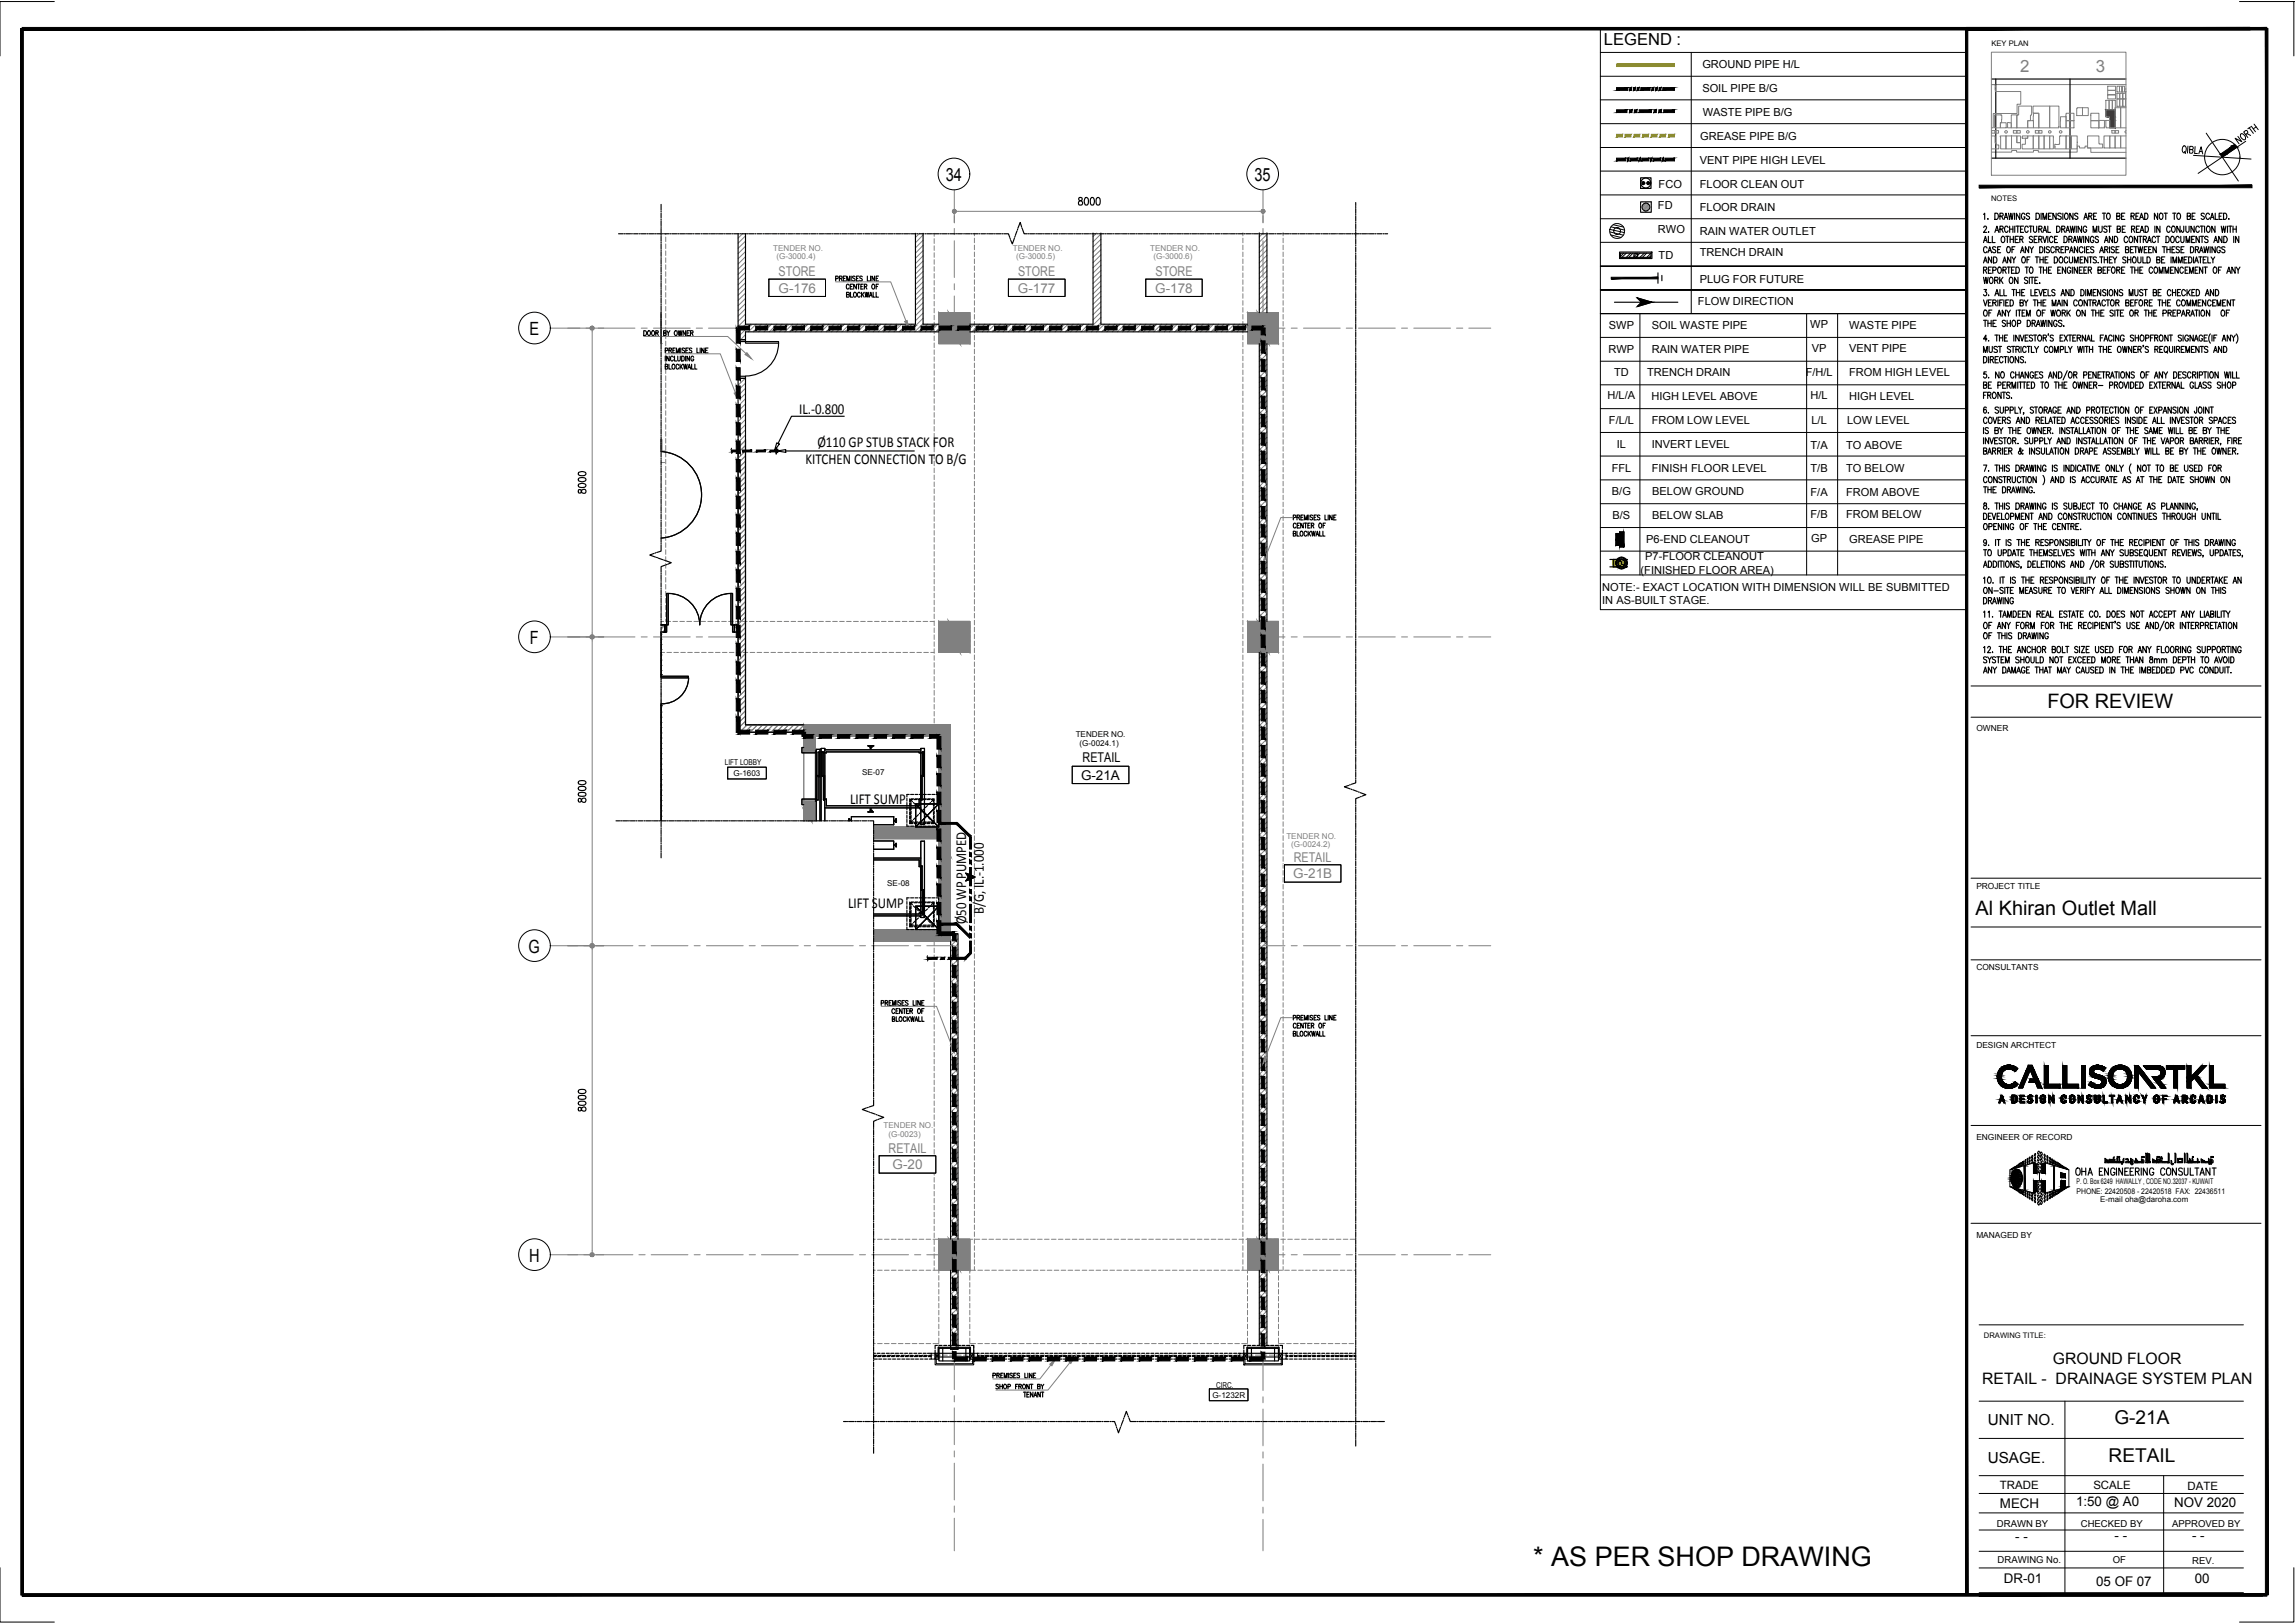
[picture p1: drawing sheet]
<svg xmlns="http://www.w3.org/2000/svg" width="420mm" height="297mm" viewBox="0 0 420 297" stroke-linecap="round" stroke-linejoin="round" font-family="sans-serif">
<defs><g id="words">
<text font-size="4.9" x="280.7" y="286.5">* AS PER SHOP DRAWING</text>
<g font-size="3.6">
<text x="374.8" y="129.6">FOR REVIEW</text>
<text x="361.7" y="167.4">Al Khiran Outlet Mall</text>
</g>
<g font-size="3.5">
<text x="387.1" y="260.7">G-21A</text>
<text x="386" y="267.5">RETAIL</text>
</g>
<g font-size="3.3">
<text x="173.1" y="33.1">34</text>
<text x="229.7" y="33.1">35</text>
<text x="96.9" y="61.3">E</text>
<text x="97" y="117.8">F</text>
<text x="96.8" y="174.4">G</text>
<text x="96.9" y="230.9">H</text>
</g>
<g font-size="3.1" fill="#808080">
<text x="369.9" y="13.1">2</text>
<text x="383.7" y="13.1">3</text>
</g>
<text font-size="3" x="293.6" y="8.3">LEGEND :</text>
<g font-size="2.9">
<text x="375.8" y="249.7">GROUND FLOOR</text>
<text x="362.9" y="253.2">RETAIL - DRAINAGE SYSTEM PLAN</text>
</g>
<g font-size="2.8">
<text x="146.3" y="75.8">IL.-0.800</text>
<text x="149.6" y="81.7">Ø110 GP STUB STACK FOR</text>
<text x="147.4" y="84.9">KITCHEN CONNECTION TO B/G</text>
<text x="155.6" y="147.1">LIFT SUMP</text>
<text x="155.3" y="166.2">LIFT SUMP</text>
<text x="180.1" y="167.3" transform="rotate(-90 180.1 167.3)">B/G, IL.-1.000</text>
<text x="176.9" y="169.2" transform="rotate(-90 176.9 169.2)">Ø50 WP PUMPED</text>
<text x="363.9" y="260.8">UNIT NO.</text>
<text x="363.9" y="267.7">USAGE.</text>
</g>
<g font-size="2.5" fill="#808080">
<text x="142.5" y="50.6">STORE</text>
<text x="142.5" y="53.5">G-176</text>
<text x="186.4" y="53.5">G-177</text>
<text x="186.4" y="50.6">STORE</text>
<text x="211.5" y="53.5">G-178</text>
<text x="211.5" y="50.6">STORE</text>
<text x="236.8" y="160.8">G-21B</text>
<text x="236.9" y="157.8">RETAIL</text>
<text x="162.7" y="211">RETAIL</text>
<text x="163.4" y="214">G-20</text>
</g>
<g font-size="2.5">
<text x="197.9" y="142.7">G-21A</text>
<text x="198.2" y="139.5">RETAIL</text>
</g>
<g font-size="2.4">
<text x="380.1" y="275.6">1:50 @ A0</text>
<text x="398" y="275.8">NOV 2020</text>
<text x="366.1" y="276">MECH</text>
<text x="368.9" y="282">- -</text>
<text x="387.1" y="281.9">- -</text>
<text x="401.3" y="281.9">- -</text>
<text x="366.9" y="289.8">DR-01</text>
<text x="383.8" y="290.2">05 OF 07</text>
<text x="401.8" y="289.8">00</text>
</g>
<g font-size="2.1">
<text x="366.1" y="272.6">TRADE</text>
<text x="383.2" y="272.6">SCALE</text>
<text x="400.5" y="272.6">DATE</text>
</g>
<g font-size="2">
<text x="311.7" y="12.5">GROUND PIPE H/L</text>
<text x="311.7" y="16.8">SOIL PIPE B/G</text>
<text x="311.7" y="21.2">WASTE PIPE B/G</text>
<text x="311.3" y="25.7">GREASE PIPE B/G</text>
<text x="303.7" y="34.4">FCO</text>
<text x="311.2" y="30">VENT PIPE HIGH LEVEL</text>
<text x="311.2" y="34.4">FLOOR CLEAN OUT</text>
<text x="303.5" y="38.3">FD</text>
<text x="311.2" y="38.7">FLOOR DRAIN</text>
<text x="303.5" y="42.7">RWO</text>
<text x="303.7" y="47.4">TD</text>
<text x="311.2" y="46.9">TRENCH DRAIN</text>
<text x="311.2" y="43">RAIN WATER OUTLET</text>
<text x="311.2" y="51.7">PLUG FOR FUTURE</text>
<text x="310.9" y="55.9">FLOW DIRECTION</text>
<text x="294.5" y="64.5">RWP</text>
<text x="294.6" y="60.2">SWP</text>
<text x="302.4" y="64.5">RAIN WATER PIPE</text>
<text x="302.4" y="60.2">SOIL WASTE PIPE</text>
<text x="331.4" y="60.1">WP</text>
<text x="331.7" y="64.4">VP</text>
<text x="338.5" y="64.5">VENT PIPE</text>
<text x="338.5" y="60.2">WASTE PIPE</text>
<text x="295.5" y="68.9">TD</text>
<text x="301.5" y="68.9">TRENCH DRAIN</text>
<text x="330.6" y="68.7">F/H/L</text>
<text x="338.5" y="68.9">FROM HIGH LEVEL</text>
<text x="294.3" y="73.1">H/L/A</text>
<text x="294.6" y="77.6">F/L/L</text>
<text x="302.3" y="73.2">HIGH LEVEL ABOVE</text>
<text x="302.4" y="77.6">FROM LOW LEVEL</text>
<text x="331.5" y="73.1">H/L</text>
<text x="331.6" y="77.6">L/L</text>
<text x="338.2" y="77.5">LOW LEVEL</text>
<text x="338.5" y="73.2">HIGH LEVEL</text>
<text x="296" y="81.9">IL</text>
<text x="302.4" y="81.9">INVERT LEVEL</text>
<text x="331.5" y="82.1">T/A</text>
<text x="338" y="82.1">TO ABOVE</text>
<text x="295.1" y="86.3">FFL</text>
<text x="302.4" y="86.3">FINISH FLOOR LEVEL</text>
<text x="331.5" y="86.4">T/B</text>
<text x="338" y="86.4">TO BELOW</text>
<text x="295.1" y="90.6">B/G</text>
<text x="295.2" y="94.9">B/S</text>
<text x="302.5" y="90.6">BELOW GROUND</text>
<text x="302.5" y="94.9">BELOW SLAB</text>
<text x="331.5" y="90.7">F/A</text>
<text x="331.5" y="94.8">F/B</text>
<text x="338" y="90.7">FROM ABOVE</text>
<text x="338" y="94.8">FROM BELOW</text>
<text x="301.4" y="99.5">P6-END CLEANOUT</text>
<text x="331.6" y="99.2">GP</text>
<text x="338.5" y="99.3">GREASE PIPE</text>
<text x="300.4" y="105">(FINISHED FLOOR AREA)</text>
<text x="301.2" y="102.6">P7-FLOOR CLEANOUT</text>
<text x="293.3" y="108.2">NOTE:- EXACT LOCATION WITH DIMENSION WILL BE SUBMITTED</text>
<text x="293.3" y="110.6">IN AS-BUILT STAGE.</text>
</g>
<g font-size="1.7">
<text x="365.6" y="279.4">DRAWN BY</text>
<text x="381" y="279.4">CHECKED BY</text>
<text x="397.7" y="279.4">APPROVED BY</text>
<text x="365.7" y="286">DRAWING No.</text>
<text x="386.8" y="286">OF</text>
<text x="401.4" y="286.2">REV.</text>
</g>
<g font-size="1.5" fill="#808080">
<text x="141.6" y="45.9">TENDER NO.</text>
<text x="142.2" y="47.5">(G-3000.4)</text>
<text x="185.4" y="45.9">TENDER NO.</text>
<text x="186" y="47.5">(G-3000.5)</text>
<text x="210.6" y="45.9">TENDER NO.</text>
<text x="211.2" y="47.5">(G-3000.6)</text>
<text x="235.5" y="153.5">TENDER NO.</text>
<text x="236.4" y="155.1">(G-0024.2)</text>
<text x="161.8" y="206.5">TENDER NO.</text>
<text x="162.6" y="208.1">(G-0023)</text>
</g>
<g font-size="1.5">
<text x="196.9" y="134.9">TENDER NO.</text>
<text x="197.7" y="136.6">(G-0024.1)</text>
<text x="361.8" y="133.8">OWNER</text>
<text x="132.7" y="140.1">LIFT LOBBY</text>
<text x="134.3" y="142">G-1603</text>
<text x="157.8" y="141.8">SE-07</text>
<text x="162.4" y="162.1">SE-08</text>
<text x="361.8" y="162.6">PROJECT TITLE</text>
<text x="361.8" y="177.6">CONSULTANTS</text>
<text x="361.8" y="191.9">DESIGN ARCHTECT</text>
<text x="361.8" y="208.7">ENGINEER OF RECORD</text>
<text x="361.8" y="226.6">MANAGED BY</text>
<text x="222" y="255.8">G-1232R</text>
<text x="222.6" y="254.1">CIRC.</text>
</g>
<g font-size="1.4">
<text x="364.6" y="8.5">KEY PLAN</text>
<text x="364.5" y="36.8">NOTES</text>
<text x="380.2" y="218.5">PHONE: 22420508 - 22420518 FAX: 22436511</text>
<text x="380.2" y="216.8">P. O. Box 6249 HAWALLY , CODE NO.32037 - KUWAIT</text>
<text x="384.5" y="219.9">E-mail oha@daroha.com</text>
<text x="363.2" y="245">DRAWING TITLE:</text>
</g>
</g></defs>
<!-- layer: General Layout mezz$0$S-280-M_STRUCT_FRAME -->
<g fill="none" stroke="#808080" stroke-width=".18">
<path d="M121.9 42.8v.2M121.9 43.4v.8M121.9 44.6v.9M121.9 45.9v.9M121.9 47.2v.8M121.9 48.5v.8M121.9 49.7v.9M121.9 51v.8M121.9 52.3v.8M121.9 53.5v.9M121.9 54.8v.9M121.9 56.1v.8"/>
<path d="M121.9 57.3v.9M121.9 58.6v.9M121.9 59.9v.8M171 42.7v.6M171 43.7v.9M171 45v.8M171 46.3v.8M171 47.5v.9M171 48.8v.8M171 50.1v.8M171 51.3v.9M171 52.6v.9"/>
<path d="M171 53.9v.8M171 55.1v.9M171 56.4v.9M171 57.7v.8M171 59v.8M178.4 42.7v.5M178.4 43.6v.8M178.4 44.9v.8M178.4 46.1v.9M178.4 47.4v.8M178.4 48.7v.8M178.4 49.9v.9"/>
<path d="M178.4 51.2v.9M178.4 52.5v.8M178.4 53.7v.9M178.4 55v.9M178.4 56.3v.8M178.4 57.6v.8M178.4 58.8v.9M227.5 42.6v.6M227.5 43.6v.8M227.5 44.9v.8M227.5 46.1v.9M227.5 47.4v.8"/>
<path d="M227.5 48.7v.8M227.5 49.9v.9M227.5 51.2v.9M227.5 52.5v.8M227.5 53.7v.9M227.5 55v.9M227.5 56.3v.8M227.5 57.6v.8M227.5 58.8v.9M234.9 42.6v.6M234.9 43.6v.8M234.9 44.9v.8"/>
<path d="M234.9 46.1v.9M234.9 47.4v.8M234.9 48.7v.8M234.9 49.9v.9M234.9 51.2v.9M234.9 52.5v.8M234.9 53.7v.9M234.9 55v.9M234.9 56.3v.8M234.9 57.6v.8M234.9 58.8v.9M121.9 61.2v.8"/>
<path d="M121.9 62.4v.9M121.9 63.7v.8M121.9 65v.8M121.9 66.2v.9M121.9 67.5v.9M121.9 68.8v.9M121.9 70.1v.8M121.9 71.4v.8M121.9 72.6v.9M121.9 73.9v.8M121.9 75.2v.8M121.9 76.4v.9"/>
<path d="M121.9 77.7v.9M121.9 79v.8M171 60.2v.9M171 61.5v.8M171 62.8v.8M171 64v.9M171 65.3v.9M171 66.6v.8M171 67.8v.9M171 69.1v.9M171 70.4v.8M171 71.7v.8"/>
<path d="M171 73v.8M171 74.2v.9M171 75.5v.9M171 76.8v.8M171 78v.9M171 79.3v.9M178.4 60.1v.8M178.4 61.4v.8M178.4 62.6v.9M178.4 63.9v.9M178.4 65.2v.8M178.4 66.4v.9"/>
<path d="M178.4 67.7v.9M178.4 69v.9M178.4 70.3v.8M178.4 71.6v.8M178.4 72.8v.9M178.4 74.1v.9M178.4 75.4v.8M178.4 76.7v.8M178.4 77.9v.9M178.4 79.2v.8M227.5 60.1v.8M227.5 61.4v.8"/>
<path d="M227.5 62.6v.9M227.5 63.9v.9M227.5 65.2v.8M227.5 66.4v.9M227.5 67.7v.9M227.5 69v.8M227.5 70.3v.8M227.5 71.6v.8M227.5 72.8v.9M227.5 74.1v.9M227.5 75.4v.8M227.5 76.7v.8"/>
<path d="M227.5 77.9v.9M227.5 79.2v.8M234.9 60.1v.8M234.9 61.4v.8M234.9 62.6v.9M234.9 63.9v.9M234.9 65.2v.8M234.9 66.4v.9M234.9 67.7v.9M234.9 69v.8M234.9 70.3v.8M234.9 71.6v.8"/>
<path d="M234.9 72.8v.9M234.9 74.1v.9M234.9 75.4v.8M234.9 76.7v.8M234.9 77.9v.9M234.9 79.2v.8M121 82.5h.9M121.9 80.2v.9M121.9 81.5v.9M121.9 82.8v.8M121.9 84.1v.8M121.9 85.3v.9"/>
<path d="M121.9 86.6v.8M121.9 87.9v.8M121.9 89.1v.9M121.9 90.4v.9M121.9 91.7v.8M121.9 92.9v.9M121.9 94.2v.9M121.9 95.5v.8M121.9 96.8v.8M121.9 98.1v.8M121.9 99.3v.9M171 80.6v.8"/>
<path d="M171 81.9v.8M171 83.1v.9M171 84.4v.8M171 85.7v.8M171 86.9v.9M171 88.2v.9M171 89.5v.8M171 90.7v.9M171 92v.9M171 93.3v.8M171 94.6v.8M171 95.8v.9"/>
<path d="M171 97.1v.8M171 98.4v.8M171 99.7v.8M178.4 80.5v.8M178.4 81.7v.9M178.4 83v.8M178.4 84.3v.8M178.4 85.5v.9M178.4 86.8v.9M178.4 88.1v.8M178.4 89.4v.8M178.4 90.6v.9"/>
<path d="M178.4 91.9v.8M178.4 93.2v.8M178.4 94.4v.9M178.4 95.7v.8M178.4 97v.9M178.4 98.3v.8M178.4 99.6v.8M227.5 80.5v.8M227.5 81.7v.9M227.5 83v.8M227.5 84.3v.8M227.5 85.5v.9"/>
<path d="M227.5 86.8v.9M227.5 88.1v.8M227.5 89.4v.8M227.5 90.6v.9M227.5 91.9v.8M227.5 93.2v.8M227.5 94.4v.9M227.5 95.7v.8M227.5 97v.9M227.5 98.3v.8M227.5 99.6v.8M234.9 80.5v.8"/>
<path d="M234.9 81.7v.9M234.9 83v.8M234.9 84.3v.8M234.9 85.5v.9M234.9 86.8v.9M234.9 88.1v.8M234.9 89.4v.8M234.9 90.6v.9M234.9 91.9v.8M234.9 93.2v.8M234.9 94.4v.9M234.9 95.7v.8"/>
<path d="M234.9 97v.9M234.9 98.3v.8M234.9 99.6v.8M121 113.7h.5M121.7 119.4h-.7v.6M121.9 100.6v.9M121.9 101.9v.8M121.9 103.2v.8M121.9 104.4v.9M121.9 105.7v.8M121.9 107v.8M121.9 108.2v.9"/>
<path d="M121.9 109.5v.8M121.9 110.8v.8M121.9 112v.9M121.9 113.3v.4M121.9 113.7h.9M122.1 119.4h.8M123.2 113.7h.8M123.4 119.4h.8M124.5 113.7h.8M124.6 119.4h.9M125.7 113.7h.9M125.9 119.4h.8"/>
<path d="M127 113.7h.9M127.2 119.4h.8M128.3 113.7h.9M128.4 119.4h.9M129.6 113.7h.8M129.7 119.4h.9M130.9 113.7h.8M131 119.4h.8M132.1 113.7h.9M132.2 119.4h.9M133.4 113.7h.8M133.5 119.4h.9"/>
<path d="M134.7 113.7h.8M134.8 119.4h.8M135.9 113.7h.9M136.1 119.4h.8M137.2 113.7h.8M137.3 119.4h.9M138.5 113.7h.8M138.6 119.4h.8M139.7 113.7h.9M139.9 119.4h.8M141 113.7h.9M141.1 119.4h.9"/>
<path d="M142.3 113.7h.8M142.4 119.4h.9M143.6 113.7h.8M143.7 119.4h.8M144.8 113.7h.9M144.9 119.4h.9M146.1 113.7h.8M146.2 119.4h.9M147.4 113.7h.8M147.5 119.4h.9M148.6 113.7h.9M148.8 119.4h.8"/>
<path d="M149.9 113.7h.8M150.1 119.4h.8M151.2 113.7h.8M151.3 119.4h.9M152.4 113.7h.9M152.6 119.4h.9M153.7 113.7h.9M153.9 119.4h.8M155 113.7h.8M155.2 119.4h.8M156.3 113.7h.8M156.4 119.4h.9"/>
<path d="M157.6 113.7h.8M157.7 119.4h.8M158.8 113.7h.9M159 119.4h.8M160.1 113.7h.9M160.2 119.4h.9M161.4 113.7h.8M161.5 119.4h.8M162.6 113.7h.9M162.8 119.4h.8M163.9 113.7h.9M164 119.4h.9"/>
<path d="M165.2 113.7h.8M165.3 119.4h.9M166.5 113.7h.8M166.6 119.4h.8M167.7 113.7h.9M167.9 119.4h.8M169 113.7h.8M169.1 119.4h.9M170.3 113.7h.7M170.4 119.4h.6M171 101v.8M171 102.2v.9"/>
<path d="M171 103.5v.8M171 104.8v.8M171 106v.9M171 107.3v.8M171 108.6v.8M171 109.8v.9M171 111.1v.9M171 112.4v.8M171 113.7v.8M171 114.9v.9M171 116.2v.8M171 117.5v.8"/>
<path d="M171 118.7v.9M178.4 100.8v.9M178.4 102.1v.8M178.4 103.4v.8M178.4 104.6v.9M178.4 105.9v.9M178.4 107.2v.8M178.4 108.4v.9M178.4 109.7v.9M178.4 111v.8M178.4 112.3v.8M178.4 113.5v.9"/>
<path d="M178.4 114.8v.8M178.4 116.1v.8M178.4 117.3v.9M178.4 118.6v.9M178.4 119.9v.8M227.5 100.8v.9M227.5 102.1v.8M227.5 103.4v.8M227.5 104.6v.9M227.5 105.9v.9M227.5 107.2v.8M227.5 108.4v.9"/>
<path d="M227.5 109.7v.9M227.5 111v.8M227.5 112.3v.8M227.5 113.5v.9M227.5 114.8v.8M227.5 116.1v.8M227.5 117.3v.9M227.5 118.6v.9M227.5 119.9v.8M234.9 100.8v.9M234.9 102.1v.8M234.9 103.4v.8"/>
<path d="M234.9 104.6v.9M234.9 105.9v.9M234.9 107.2v.8M234.9 108.4v.9M234.9 109.7v.9M234.9 111v.8M234.9 112.3v.8M234.9 113.5v.9M234.9 114.8v.8M234.9 116.1v.8M234.9 117.3v.9M234.9 118.6v.9"/>
<path d="M234.9 119.9v.8M121 120.4v.9M121 121.7v.9M121 123v.9M121 124.3v.8M121 125.5v.9M121 126.8v.9M121 128.1v.8M121 129.4v.8M121 130.6v.9M121 131.9v.8M121 133.2v.8"/>
<path d="M121 134.4v.9M121 135.7v.9M121 137v.8M121 138.2v.9M121 139.5v.9M171 120v.8M171 121.3v.8M171 122.5v.9M171 123.8v.9M171 125.1v.8M171 126.4v.8M171 127.7v.8"/>
<path d="M171 128.9v.9M171 130.2v.8M171 131.5v.8M171 132.7v.9M171 134v.8M178.4 121.1v.9M178.4 122.4v.9M178.4 123.7v.8M178.4 125v.8M178.4 126.3v.8M178.4 127.5v.9M178.4 128.8v.9"/>
<path d="M178.4 130.1v.8M178.4 131.3v.9M178.4 132.6v.9M178.4 133.9v.8M178.4 135.2v.8M178.4 136.4v.9M178.4 137.7v.8M178.4 139v.8M227.5 121.1v.9M227.5 122.4v.9M227.5 123.7v.8M227.5 125v.8"/>
<path d="M227.5 126.3v.8M227.5 127.5v.9M227.5 128.8v.9M227.5 130.1v.8M227.5 131.3v.9M227.5 132.6v.9M227.5 133.9v.8M227.5 135.2v.8M227.5 136.4v.9M227.5 137.7v.8M227.5 139v.8M234.9 121.1v.9"/>
<path d="M234.9 122.4v.9M234.9 123.7v.8M234.9 125v.8M234.9 126.3v.8M234.9 127.5v.9M234.9 128.8v.9M234.9 130.1v.8M234.9 131.3v.9M234.9 132.6v.9M234.9 133.9v.8M234.9 135.2v.8M234.9 136.4v.9"/>
<path d="M234.9 137.7v.8M234.9 139v.8M121 140.8v.8M121 142.1v.8M121 143.3v.9M121 144.6v.8M121 145.9v.8M121 147.1v.9M121 148.4v.9M121 149.7v.5M178.4 140.2v.9M178.4 141.5v.9"/>
<path d="M178.4 142.8v.8M178.4 144v.9M178.4 145.3v.9M178.4 146.6v.8M178.4 147.9v.8M178.4 149.1v.9M178.4 150.4v.8M178.4 151.7v.9M178.4 153v.8M178.4 154.2v.9M178.4 155.5v.9M178.4 156.8v.8"/>
<path d="M178.4 158.1v.8M178.4 159.3v.9M227.5 140.2v.9M227.5 141.5v.9M227.5 142.8v.8M227.5 144v.9M227.5 145.3v.9M227.5 146.6v.8M227.5 147.9v.8M227.5 149.1v.9M227.5 150.4v.8M227.5 151.7v.8"/>
<path d="M227.5 152.9v.9M227.5 154.2v.9M227.5 155.5v.9M227.5 156.8v.8M227.5 158.1v.8M227.5 159.3v.9M234.9 140.2v.9M234.9 141.5v.9M234.9 142.8v.8M234.9 144v.9M234.9 145.3v.9M234.9 146.6v.8"/>
<path d="M234.9 147.9v.8M234.9 149.1v.9M234.9 150.4v.8M234.9 151.7v.8M234.9 152.9v.9M234.9 154.2v.9M234.9 155.5v.9M234.9 156.8v.8M234.9 158.1v.8M234.9 159.3v.9M171 170.1v.4M171 171v.8"/>
<path d="M171 172.2v.9M171 173.5v.9M171 174.8v.8M171 176.1v.8M171 177.3v.9M171 178.6v.8M171 179.9v.8M178.4 160.6v.8M178.4 161.9v.8M178.4 163.1v.9M178.4 164.4v.9M178.4 165.7v.8"/>
<path d="M178.4 166.9v.9M178.4 168.2v.9M178.4 169.5v.8M178.4 170.8v.8M178.4 172v.9M178.4 173.3v.8M178.4 174.6v.8M178.4 175.8v.9M178.4 177.1v.9M178.4 178.4v.8M178.4 179.6v.9M227.5 160.6v.8"/>
<path d="M227.5 161.9v.8M227.5 163.1v.9M227.5 164.4v.9M227.5 165.7v.8M227.5 166.9v.9M227.5 168.2v.9M227.5 169.5v.8M227.5 170.8v.8M227.5 172v.9M227.5 173.3v.8M227.5 174.6v.8M227.5 175.8v.9"/>
<path d="M227.5 177.1v.9M227.5 178.4v.8M227.5 179.6v.9M234.9 160.6v.8M234.9 161.9v.8M234.9 163.1v.9M234.9 164.4v.9M234.9 165.7v.8M234.9 166.9v.9M234.9 168.2v.9M234.9 169.5v.8M234.9 170.8v.8"/>
<path d="M234.9 172v.9M234.9 173.3v.8M234.9 174.6v.8M234.9 175.8v.9M234.9 177.1v.9M234.9 178.4v.8M234.9 179.6v.9M171 181.1v.9M171 182.4v.8M171 183.7v.8M171 184.9v.9M171 186.3v.8"/>
<path d="M171 187.5v.9M171 188.8v.8M171 190.1v.8M171 191.3v.9M171 192.6v.8M171 193.9v.8M171 195.1v.9M171 196.4v.9M171 197.7v.8M171 199v.8M178.4 181v.8M178.4 182.2v.9"/>
<path d="M178.4 183.5v.8M178.4 184.8v.8M178.4 186v.9M178.4 187.3v.9M178.4 188.6v.8M178.4 189.9v.8M178.4 191.1v.9M178.4 192.4v.8M178.4 193.7v.8M178.4 194.9v.9M178.4 196.2v.8M178.4 197.5v.8"/>
<path d="M178.4 198.7v.9M227.5 181v.8M227.5 182.2v.9M227.5 183.5v.8M227.5 184.8v.8M227.5 186v.9M227.5 187.3v.9M227.5 188.6v.8M227.5 189.9v.8M227.5 191.1v.9M227.5 192.4v.8M227.5 193.7v.8"/>
<path d="M227.5 194.9v.9M227.5 196.2v.8M227.5 197.5v.8M227.5 198.7v.9M234.9 181v.8M234.9 182.2v.9M234.9 183.5v.8M234.9 184.8v.8M234.9 186v.9M234.9 187.3v.9M234.9 188.6v.8M234.9 189.9v.8"/>
<path d="M234.9 191.1v.9M234.9 192.4v.8M234.9 193.7v.8M234.9 194.9v.9M234.9 196.2v.8M234.9 197.5v.8M234.9 198.7v.9M171 200.2v.9M171 201.5v.8M171 202.8v.8M171 204v.9M171 205.3v.8"/>
<path d="M171 206.6v.8M171 207.8v.9M171 209.1v.9M171 210.4v.8M171 211.7v.8M171 213v.8M171 214.2v.9M171 215.5v.9M171 216.8v.8M171 218v.9M171 219.3v.9M178.4 200v.9"/>
<path d="M178.4 201.3v.8M178.4 202.6v.8M178.4 203.8v.9M178.4 205.1v.8M178.4 206.4v.8M178.4 207.6v.9M178.4 208.9v.9M178.4 210.2v.9M178.4 211.5v.8M178.4 212.8v.8M178.4 214v.9M178.4 215.3v.8"/>
<path d="M178.4 216.6v.8M178.4 217.8v.9M178.4 219.1v.8M227.5 200v.9M227.5 201.3v.8M227.5 202.6v.8M227.5 203.8v.9M227.5 205.1v.8M227.5 206.4v.8M227.5 207.6v.9M227.5 208.9v.9M227.5 210.2v.9"/>
<path d="M227.5 211.5v.8M227.5 212.8v.8M227.5 214v.9M227.5 215.3v.8M227.5 216.6v.8M227.5 217.8v.9M227.5 219.1v.8M234.9 200v.9M234.9 201.3v.8M234.9 202.6v.8M234.9 203.8v.9M234.9 205.1v.8"/>
<path d="M234.9 206.4v.8M234.9 207.6v.9M234.9 208.9v.9M234.9 210.2v.9M234.9 211.5v.8M234.9 212.8v.8M234.9 214v.9M234.9 215.3v.8M234.9 216.6v.8M234.9 217.8v.9M234.9 219.1v.8M159.9 232.5h.3"/>
<path d="M159.9 226.8h.3M160.7 232.5h.8M160.7 226.8h.8M161.9 232.5h.9M161.9 226.8h.9M163.2 232.5h.8M163.2 226.8h.8M164.5 232.5h.8M164.5 226.8h.8M165.7 232.5h.9M165.7 226.8h.9M167 232.5h.9"/>
<path d="M167 226.8h.9M168.3 232.5h.8M168.3 226.8h.8M169.5 232.5h.9M169.5 226.8h.9M170.8 232.5h1.1v.5M170.8 226.8h1.1M171 220.6v.8M171 221.9v.8M171 223.1v.9M171 224.4v.8M171 225.7v.8"/>
<path d="M171 226.9v.9M171 228.2v.9M171 229.5v.8M171 230.7v.9M171 232v.5M171.9 233.5v.8M171.9 234.7v.9M171.9 236v.8M171.9 237.3v.8M171.9 238.5v.9M171.9 239.8v.9M177.5 233.5v.8"/>
<path d="M177.5 234.7v.9M177.5 236v.8M177.5 237.3v.8M177.5 238.5v.9M177.5 239.8v.9M177.5 226.8h.6M178.4 220.4v.8M178.4 221.6v.9M178.4 222.9v.9M178.4 224.2v.8M178.4 225.5v.8M178.4 226.7v.9"/>
<path d="M178.4 228v.8M178.4 229.3v.8M178.4 230.5v.9M178.4 231.8v.7M178.5 226.8h.9M178.6 232.5h-1.1v.5M179 232.5h.9M179.8 226.8h.8M180.3 232.5h.8M181.1 226.8h.8M181.6 232.5h.8M182.3 226.8h.9"/>
<path d="M182.8 232.5h.9M183.6 226.8h.8M184.1 232.5h.9M184.9 226.8h.8M185.4 232.5h.8M186.1 226.8h.9M186.6 232.5h.9M187.4 226.8h.9M187.9 232.5h.9M188.7 226.8h.8M189.2 232.5h.8M189.9 226.8h.9"/>
<path d="M190.5 232.5h.8M191.2 226.8h.9M191.7 232.5h.9M192.5 226.8h.8M193 232.5h.8M193.8 226.8h.8M194.3 232.5h.8M195 226.8h.9M195.5 232.5h.9M196.3 226.8h.8M196.8 232.5h.9M197.6 226.8h.8"/>
<path d="M198.1 232.5h.9M198.8 226.8h.9M199.4 232.5h.8M200.1 226.8h.9M200.7 232.5h.8M201.4 226.8h.9M201.9 232.5h.9M202.7 226.8h.8M203.2 232.5h.8M204 226.8h.8M204.5 232.5h.8M205.2 226.8h.9"/>
<path d="M205.7 232.5h.9M206.5 226.8h.8M207 232.5h.9M207.8 226.8h.8M208.3 232.5h.8M209 226.8h.9M209.5 232.5h.9M210.3 226.8h.9M210.8 232.5h.9M211.6 226.8h.8M212.1 232.5h.8M212.9 226.8h.8"/>
<path d="M213.4 232.5h.8M214.1 226.8h.9M214.6 232.5h.9M215.4 226.8h.8M215.9 232.5h.8M216.7 226.8h.8M217.2 232.5h.8M217.9 226.8h.9M218.4 232.5h.9M219.2 226.8h.8M219.7 232.5h.9M220.5 226.8h.8"/>
<path d="M221 232.5h.8M221.7 226.8h.9M222.2 232.5h.9M223 226.8h.9M223.5 232.5h.9M224.3 226.8h.8M224.8 232.5h.8M225.6 226.8h.8M226.1 232.5h.8M226.8 226.8h.9M227.3 232.5h1.1v.5M227.5 220.4v.8"/>
<path d="M227.5 221.6v.9M227.5 222.9v.9M227.5 224.2v.8M227.5 225.5v.8M227.5 226.7v.9M227.5 228v.8M227.5 229.3v.8M227.5 230.5v.9M227.5 231.8v.7M228.1 226.8h.8M228.4 233.5v.8M228.4 234.7v.9"/>
<path d="M228.4 236v.8M228.4 237.3v.8M228.4 238.5v.9M228.4 239.8v.9M229.4 226.8h.8M230.6 226.8h.9M231.9 226.8h.9M233.2 226.8h.9M234.1 233.5v.8M234.1 234.7v.9M234.1 236v.8M234.1 237.3v.8"/>
<path d="M234.1 238.5v.9M234.1 239.8v.9M234.5 226.8h.8M234.8 232.5h-.7v.5M234.9 220.4v.8M234.9 221.6v.9M234.9 222.9v.9M234.9 224.2v.8M234.9 225.5v.8M234.9 226.7v.9M234.9 228v.8M234.9 229.3v.8"/>
<path d="M234.9 230.5v.9M234.9 231.8v.7M235.2 232.5h.9M235.8 226.8h.8M236.5 232.5h.8M237 226.8h.9M237.7 232.5h.9M238.3 226.8h.8M239 232.5h.9M239.6 226.8h.8M240.3 232.5h.8M240.8 226.8h.9"/>
<path d="M241.6 232.5h.8M242.1 226.8h.9M242.8 232.5h.9M243.4 226.8h.8M244.1 232.5h.8M244.6 226.8h.9M245.4 232.5h.8M245.9 226.8h.9M246.6 232.5h.9M247.2 226.8h.8M247.9 232.5h.3M159.9 248h.8"/>
<path d="M159.9 245.9h.3M160.7 245.9h.8M161.2 248h.8M161.9 245.9h.9M162.4 248h.9M163.2 245.9h.8M163.7 248h.8M164.5 245.9h.8M165 248h.8M165.7 245.9h.9M166.2 248h.9M167 245.9h.9"/>
<path d="M167.5 248h.9M168.3 245.9h.8M168.8 248h.8M169.5 245.9h.9M170.1 248h.8M170.8 245.9h1.1M171.3 248h.9M171.9 241.1v.8M171.9 242.3v.9M171.9 243.6v.9M171.9 244.9v.8M171.9 246.2v.8"/>
<path d="M171.9 247.5v.5M172.6 248h.8M173.9 248h.8M175.1 248h.9M176.4 248h.8M177.5 245.9h1.1M177.5 241.1v.8M177.5 242.3v.9M177.5 243.6v.9M177.5 244.9v.8M177.5 246.2v.8M177.5 247.5v.5"/>
<path d="M177.7 248h.8M178.9 248h.9M179 245.9h.9M180.2 248h.9M180.3 245.9h.8M181.5 248h.8M181.6 245.9h.8M182.8 248h.8M182.8 245.9h.9M184 248h.9M184.1 245.9h.9M185.3 248h.8"/>
<path d="M185.4 245.9h.8M186.6 248h.8M186.6 245.9h.9M187.9 248h.8M187.9 245.9h.9M189.1 248h.9M189.2 245.9h.8M190.4 248h.9M190.5 245.9h.8M191.7 248h.8M191.7 245.9h.9M193 248h.8"/>
<path d="M193 245.9h.8M194.2 248h.9M194.3 245.9h.8M195.5 248h.8M195.5 245.9h.9M196.8 248h.8M196.8 245.9h.9M198 248h.9M198.1 245.9h.9M199.3 248h.9M199.4 245.9h.8M200.6 248h.8"/>
<path d="M200.7 245.9h.8M201.8 248h.9M201.9 245.9h.9M203.1 248h.9M203.2 245.9h.8M204.4 248h.8M204.5 245.9h.8M205.7 248h.8M205.7 245.9h.9M206.9 248h.9M207 245.9h.9M208.2 248h.8"/>
<path d="M208.3 245.9h.8M209.5 248h.8M209.5 245.9h.9M210.7 248h.9M210.8 245.9h.9M212 248h.9M212.1 245.9h.8M213.3 248h.8M213.4 245.9h.8M214.5 248h.9M214.6 245.9h.9M215.8 248h.9"/>
<path d="M215.9 245.9h.8M217.1 248h.8M217.2 245.9h.8M218.4 248h.8M218.4 245.9h.9M219.7 248h.8M219.7 245.9h.9M220.9 248h.9M221 245.9h.8M222.2 248h.9M222.2 245.9h.9M223.5 248h.8"/>
<path d="M223.5 245.9h.9M224.7 248h.9M224.8 245.9h.8M226 248h.9M226.1 245.9h.8M227.3 248h.8M227.3 245.9h1.1M228.4 241.1v.8M228.4 242.3v.9M228.4 243.6v.9M228.4 244.9v.8M228.4 246.2v.8"/>
<path d="M228.4 247.5v.5M228.6 248h.8M229.8 248h.9M231.1 248h.8M232.4 248h.8M233.6 248h.9M234.1 245.9h1M234.1 241.1v.8M234.1 242.3v.9M234.1 243.6v.9M234.1 244.9v.8M234.1 246.2v.8"/>
<path d="M234.1 247.5v.5M234.9 248h.9M235.5 245.9h.9M236.2 248h.8M236.8 245.9h.9M237.4 248h.9M238.1 245.9h.8M238.7 248h.9M239.4 245.9h.8M240 248h.8M240.6 245.9h.9M241.3 248h.8"/>
<path d="M241.9 245.9h.8M242.5 248h.9M243.2 245.9h.8M243.8 248h.8M244.4 245.9h.9M245.1 248h.8M245.7 245.9h.8M246.3 248h.9M247 245.9h.8M247.6 248h.6"/>
</g>
<!-- layer: General Layout mezz$0$S-280-MH_COLUMN -->
<g fill="none" stroke="#808080" stroke-width=".18">
<path d="M177.5 57.9v.5M177.5 58.8v.5M177.5 59.7v.5M171.9 62.9h.4M172.6 62.9h.6M173.5 62.9h.6M174.4 62.9h.6M175.3 62.9h.6M176.2 62.9h.4M177.5 60.5v.6M177.5 61.4v.6M177.5 62.3v.6"/>
<path d="M171.9 119.4h.4M172.6 119.4h.6M173.5 119.4h.6M174.4 119.4h.6M175.3 119.4h.6M176.2 119.4h.4M177.5 114.4v.6M177.5 115.3v.6M177.5 116.2v.5M177.5 117.1v.5M177.5 118v.5M177.5 118.9v.5"/>
<path d="M228.4 119.4h.4M229.2 119.4h.5M230 119.4h.6M230.9 119.4h.6M231.8 119.4h.6M232.7 119.4h.4M234.1 114.4v.6M234.1 115.3v.6M234.1 116.2v.5M234.1 117.1v.5M234.1 118v.5M234.1 118.9v.5"/>
</g>
<!-- layer: General Layout mezz$0$A-200-MH_WALL -->
<path d="M171.9 151.4v.4M171.9 152.2v.5M171.9 153.1v.4" fill="none" stroke="#808080" stroke-width=".18"/>
<!-- layer: General Layout mezz$0$A-200-M_WALL_EXT -->
<path d="M121 80.4h.2v2.1h-.2M147.2 137.4h2.1v9.9h-2.1zM147.2 150.2v-17.5h26.8v39.5h-14.1M149.3 150.2v-15.4h22.6v16.6h-12M159.9 153.5h12v16.6h-12" fill="none" stroke="#808080" stroke-width=".18"/>
<!-- layer: General Layout mezz$0$S-280-M_COLUMN -->
<path d="M171.9 57.2h5.6v5.7h-5.6zM228.4 57.2h5.7v5.7h-5.7zM171.9 113.7h5.6v5.7h-5.6zM228.4 113.7h5.7v5.7h-5.7zM171.9 226.8h5.6v5.7h-5.6zM228.4 226.8h5.7v5.7h-5.7z" fill="none" stroke="#808080" stroke-width=".18"/>
<!-- layer: 01_GROUND FLOOR PLAN$0$ae-00-col-gf-x$0$A-COL -->
<path d="M121 57.2v5.7M171.9 57.2h5.6v5.7h-5.6zM228.4 57.2h5.7v5.7h-5.7zM171.9 113.7h5.6v5.7h-5.6zM228.4 113.7h5.7v5.7h-5.7zM171.9 226.8h5.6v5.7h-5.6zM228.4 226.8h5.7v5.7h-5.7z" fill="none" stroke="#808080" stroke-width=".18"/>
<!-- layer: 01_GROUND FLOOR PLAN$0$ae-00-col-gf-x$0$A-COL-HATCH -->
<path d="M121 57.2v5.7v-5.7M121 62.9h.1" fill="none" stroke="#808080" stroke-width=".18"/>
<g fill="#808080" stroke="#808080" stroke-width=".18">
<path d="M173.7 57.2h3.8v5.7z"/>
<path d="M173.7 57.2l3.8 5.7h-1.8z"/>
<path d="M230.3 57.2h3.8v5.7z"/>
<path d="M230.3 57.2l3.8 5.7h-1.9z"/>
<path d="M230.3 113.7h3.8v5.7z"/>
<path d="M230.3 113.7l3.8 5.7h-1.9z"/>
<path d="M173.7 113.7h3.8v5.7z"/>
<path d="M173.7 113.7l3.8 5.7h-1.8z"/>
<path d="M173.7 226.8h3.8v5.7z"/>
<path d="M173.7 226.8l3.8 5.7h-1.8z"/>
<path d="M230.3 226.8h3.8v5.7z"/>
<path d="M230.3 226.8l3.8 5.7h-1.9z"/>
<path d="M171.9 57.2l3.8 5.7-2-5.7zM171.9 57.2l3.8 5.7h-3.8z"/>
<path d="M228.4 57.2l3.8 5.7-1.9-5.7zM228.4 57.2l3.8 5.7h-3.8z"/>
<path d="M228.4 113.7l3.8 5.7-1.9-5.7zM228.4 113.7l3.8 5.7h-3.8z"/>
<path d="M171.9 113.7l3.8 5.7-2-5.7zM171.9 113.7l3.8 5.7h-3.8z"/>
<path d="M171.9 226.8l3.8 5.7-2-5.7zM171.9 226.8l3.8 5.7h-3.8z"/>
<path d="M228.4 226.8l3.8 5.7-1.9-5.7zM228.4 226.8l3.8 5.7h-3.8z"/>
<path d="M228.4 57.2l3.8 5.7-1.9-5.7zM228.4 57.2l3.8 5.7h-3.8z"/>
<path d="M171.9 57.2l3.8 5.7-2-5.7zM171.9 57.2l3.8 5.7h-3.8z"/>
<path d="M171.9 113.7l3.8 5.7-2-5.7zM171.9 113.7l3.8 5.7h-3.8z"/>
<path d="M228.4 113.7l3.8 5.7-1.9-5.7zM228.4 113.7l3.8 5.7h-3.8z"/>
<path d="M171.9 226.8l3.8 5.7-2-5.7zM171.9 226.8l3.8 5.7h-3.8z"/>
<path d="M228.4 226.8l3.8 5.7-1.9-5.7zM228.4 226.8l3.8 5.7h-3.8z"/>
</g>
<!-- layer: 01_GROUND FLOOR PLAN$0$ae-00-col-gf-x$0$A-CON_WALL -->
<path d="M121 80.4v2.1M147.2 150.2v-3.6h2.1v3.6M159.9 151.4h12v-16.6h-22.6v2.6h-2.1v-4.7h26.8v39.5h-14.1M159.9 153.5h12v16.6h-12" fill="none" stroke="#808080" stroke-width=".18"/>
<!-- layer: 01_GROUND FLOOR PLAN$0$ae-00-col-gf-x$0$A-CON-WALL-HATCH -->
<path d="M121 80.4v2.1v-2.1M121 82.5h.1" fill="none" stroke="#808080" stroke-width=".18"/>
<g fill="#808080" stroke="#808080" stroke-width=".18">
<path d="M170.4 132.7h3.6v5.2z"/>
<path d="M147.2 132.7l2.1 3.1v1.6z"/>
<path d="M147.2 146.6h2.1v3.2z"/>
<path d="M159.9 151.4h10.5l-10.5 1.1z"/>
<path d="M159.9 170.1h12l-12 1.2z"/>
<path d="M171.9 134.8l2.1 19.7v-16.6zM171.9 134.8l2.1 19.7-2.1-3.1z"/>
<path d="M160.7 134.8h11.2l-1.5-2.1zM159.2 132.7h11.2l-9.7 2.1z"/>
<path d="M171.9 151.4l2.1 5.2v-2.1zM170.4 151.4h1.5l2.1 5.2z"/>
<path d="M149.3 134.8h11.4l-1.5-2.1zM147.8 132.7h11.4l-9.9 2.1z"/>
<path d="M171.9 153.5l2.1 18.7v-15.6zM171.9 153.5l2.1 18.7-2.1-3.1z"/>
<path d="M147.8 132.7l1.5 3.1v-1zM147.2 132.7h.6l1.5 3.1z"/>
<path d="M171.9 169.1l1.4 3.1h.7zM171.9 169.1l1.4 3.1-1.4-2.1z"/>
<path d="M147.2 132.7v1.6l2.1 3.1zM147.2 134.3l2.1 3.1h-2.1z"/>
<path d="M159.9 152.5l12 1h-12zM159.9 152.5l12 1-1.5-2.1z"/>
<path d="M147.2 146.6l1.6 3.6h-.3zM147.2 146.6v1.6l1.3 2z"/>
<path d="M148.8 150.2l.5-.4v.4zM147.2 146.6l1.6 3.6 .5-.4z"/>
<path d="M147.2 148.2l.8 2h-.8zM147.2 148.2l.8 2h.5z"/>
<path d="M159.9 171.3l13.4 .9h-13.4zM159.9 171.3l13.4 .9-1.4-2.1z"/>
<path d="M171.9 134.8l2.1 19.7v-16.6zM171.9 134.8l2.1 19.7-2.1-3.1z"/>
<path d="M160.7 134.8h11.2l-1.5-2.1zM159.2 132.7h11.2l-9.7 2.1z"/>
<path d="M171.9 151.4l2.1 5.2v-2.1zM170.4 151.4h1.5l2.1 5.2z"/>
<path d="M149.3 134.8h11.4l-1.5-2.1zM147.8 132.7h11.4l-9.9 2.1z"/>
<path d="M171.9 153.5l2.1 18.7v-15.6zM171.9 153.5l2.1 18.7-2.1-3.1z"/>
<path d="M147.8 132.7l1.5 3.1v-1zM147.2 132.7h.6l1.5 3.1z"/>
<path d="M171.9 169.1l1.4 3.1h.7zM171.9 169.1l1.4 3.1-1.4-2.1z"/>
<path d="M147.2 132.7v1.6l2.1 3.1zM147.2 134.3l2.1 3.1h-2.1z"/>
<path d="M159.9 152.5l12 1h-12zM159.9 152.5l12 1-1.5-2.1z"/>
<path d="M147.2 146.6l1.6 3.6h-.3zM147.2 146.6v1.6l1.3 2z"/>
<path d="M148.8 150.2l.5-.4v.4zM147.2 146.6l1.6 3.6 .5-.4z"/>
<path d="M147.2 148.2l.8 2h-.8zM147.2 148.2l.8 2h.5z"/>
<path d="M159.9 171.3l13.4 .9h-13.4zM159.9 171.3l13.4 .9-1.4-2.1z"/>
</g>
<!-- layer: 01_GROUND FLOOR PLAN$0$ae-00-gf-st-x$0$A-DOOR -->
<path d="M121 82.6a7.9 7.9 0 0 1 7.4 8 7.9 7.9 0 0 1-7.4 7.9" fill="none" stroke="#000" stroke-width=".21"/>
<!-- layer: 01_GROUND FLOOR PLAN$0$ae-00-Elevator-gf-x$0$A-EQPM-SPCL -->
<g fill="none" stroke="#000" stroke-width=".21">
<path d="M147.2 136.8h-.4v1h2.6v-.4h-.1M150.3 137.6h.4v.2h.6v-.2h17v.2h.5v-.2h.4M150.5 137.7h.2v4.4h-.2zM151 137.2h17.6M158.9 136.5h1M159 136.5h.1M159 136.6h.3v.5M159.3 136.8h.1M159.3 136.5l.1 .1M159.3 137.1h.1M159.5 136.8h.1M159.5 136.6h.3"/>
<path d="M159.5 136.5l-.1 .6M159.8 136.5h.1M168.6 137h.6v13.9h-.6zM168.9 137.7h.2v4.4h-.2zM149.3 146.6h.1v-.4h-2.6v1.1h.4M149.4 150.2v-13.1h.7v13.1M149.8 141.9h-.3v4.5h.3v-8.7h.3v4.4h-.3M150.3 150.2v-13.2h.7v13.2M150.7 146.4h.3h-.3M150.7 146.4v-4.5h.3v4.5M151 146.2h.3v1.3h17v-1.3h.3M151 147.9h17.6"/>
<path d="M155.4 149.9h.1M155.4 149.9v.3M155.4 149.8l.1 .1M155.5 149.9v.2M155.5 150.1h.1M155.5 150.2h.4M155.9 150.2v-.7h7.7v1.4h-3.7M158.9 148.6h1M159 148.6h.1M159.3 148.3h.1M159.4 148h.1M159.3 148v.5"/>
<path d="M159.4 148.5l-.4 .1M159.4 148l.1 .5M159.5 148.5l.3 .1M159.5 148.3h.1M159.9 153.9h3.7v1.5h-3.7M159.9 157.4h8.4v1.2h.3M159.9 157h8.7M163.6 150.2l.3-.1v.2h-.3M163.6 150.3h.1M163.6 154.6l.4 .1M163.6 154.6h.1M163.6 154.6h.4"/>
<path d="M163.9 154.6h.1M163.9 150.2h.1M164 150.1h.1M164 150.3h.1M164 154.6h.1M164 154.7l.1 .3M164 149.9v.2M164 150.3v.2M164 154.4v.2M164 150.5h.1M164 149.9l.1 .6M164 154.4l.1 .6"/>
<path d="M164 155h.1M164.1 154.3l-.1 .1M164.1 149.8l-.1 .1M168.6 154h.6v13.9h-.6zM168.6 146.4v-4.5h.2v4.5M168.6 158.5v4.4h.2v-4.4M168.8 146.4h-.2h.2M168.8 158.5h-.2h.2M159.9 167.3h8.4v-.2h.5v.2h.4M159.9 167.6h8.7M168.9 162.8h.2v4.4h-.2z"/>
</g>
<!-- layer: 01_GROUND FLOOR PLAN$0$ae-00-col-gf-x$0$A-WA-HATCH -->
<g fill="none" stroke="#808080" stroke-width=".18">
<path d="M135.5 69.2l-.4 .3M136.4 69.2l-1.3 1.3M136.5 79.6l-1.4 1.4M136.5 70.1l-1.4 1.3M136.5 71.1l-1.4 1.3M136.5 72l-1.4 1.3M136.5 73l-1.4 1.3M136.5 73.9l-1.4 1.4M136.5 74.9l-1.4 1.3M136.5 75.8l-1.4 1.4M136.5 76.8l-1.4 1.3M136.5 77.7l-1.4 1.4"/>
<path d="M136.5 78.7l-1.4 1.3M136.5 80.6l-1.4 1.3M136.5 81.5l-1.4 1.4M136.5 82.5l-1.4 1.3M136.5 83.4l-1.4 1.4M136.5 84.4l-1.4 1.4M136.5 85.3l-1.4 1.4M136.5 86.3l-1.4 1.4M136.5 87.2l-1.4 1.4M136.5 88.2l-1.4 1.4M136.5 89.1l-1.4 1.4M136.5 90.1l-1.4 1.3"/>
<path d="M136.5 91l-1.4 1.4M136.5 92l-1.4 1.3M136.5 92.9l-1.4 1.4M136.5 93.9l-1.4 1.3M136.5 94.9l-1.4 1.3M136.5 95.8l-1.4 1.3M136.5 96.8l-1.4 1.3M136.5 97.7l-1.4 1.3M136.5 98.7l-1.4 1.3M136.5 99.6l-1.4 1.4M121 115.7h.1M121 116.1h.1"/>
<path d="M121 117h.1M121 118h.1M121 118.9h.1M121 119.9h.1M121.7 114.4l-.7 .7M121.7 115.3l-.3 .4M135.1 114.4l-.6 .6M136.5 100.6l-1.4 1.3M136.5 101.5l-1.4 1.4M136.5 102.5l-1.4 1.3M136.5 103.4l-1.4 1.4M136.5 104.4l-1.4 1.3"/>
<path d="M136.5 105.4l-1.4 1.3M136.5 106.3l-1.4 1.3M136.5 107.3l-1.4 1.3M136.5 108.2l-1.4 1.3M136.5 109.1l-1.4 1.4M136.5 110.1l-1.4 1.3M136.5 111l-1.4 1.4M136.5 112l-1.4 1.4M136.5 112.9l-1.4 1.4M136.5 113.9l-1.8 1.8M136.5 114.8l-1.4 1.4M136.5 115.8l-1.4 1.4"/>
<path d="M136.5 116.7l-1.4 1.4M136.5 117.7l-1.4 1.4M136.5 118.6l-1.4 1.4M136.5 119.6l-1.4 1.4M121 120.8h.1M121 121.8h.1M121 122.7h.1M121 129.4h.1M121 130.3h.1M121 131.3h.1M121 132.2h.1M121 133.2h.1"/>
<path d="M121 134.1h.1M121 135.1h.1M121 136h.1M121 137h.1M121 138h.1M121 138.9h.1M121 139.9h.1M136.5 120.6l-1.4 1.3M136.5 121.5l-1.4 1.3M136.5 122.5l-1.4 1.3M136.5 123.4l-1.4 1.3M136.5 124.4l-1.4 1.3"/>
<path d="M136.5 125.3l-1.4 1.3M136.5 126.3l-1.4 1.3M136.5 127.2l-1.4 1.4M136.5 128.2l-1.4 1.3M136.5 129.1l-1.4 1.4M136.5 130.1l-1.4 1.3M136.5 131l-1.4 1.4M136.5 132l-1.4 1.3M136.8 132.7l-1.4 1.3M137.7 132.7l-1.3 1.3M138.7 132.7l-1.4 1.3M139.6 132.7l-1.3 1.3"/>
<path d="M140.6 132.7l-1.4 1.3M141.5 132.7l-1.3 1.3M142.5 132.7l-1.4 1.3M143.4 132.7l-1.3 1.3M144.4 132.7l-1.4 1.3M145.3 132.7l-1.3 1.3M146.3 132.7l-1.4 1.3M147.2 132.7l-1.3 1.3M147.2 133.7l-.3 .3M121 140.8h.1M121 141.8h.1M121 142.7h.1"/>
<path d="M121 143.7h.1M121 144.6h.1M121 145.6h.1M121 146.5h.1M121 147.5h.1M121 148.4h.1M121 149.4h.1"/>
</g>
<!-- layer: 01_GROUND FLOOR PLAN$0$ae-00-col-gf-x$0$A-WALL_INT -->
<path d="M121 115.7h.9h-.9v7.8zM121 114.4h.9M121.7 114.4v1.3M121 123.5h.1M121 129.1h.1M121 129.1v21.1M147.2 132.7h-10.7v-63.5h-1.4v45.2h-.6v1.3h.6v18.3h12.1" fill="none" stroke="#000" stroke-width=".21"/>
<!-- layer: 01_GROUND FLOOR PLAN$0$ae-00-col-gf-x$0$A-DOOR -->
<path d="M121.7 114.4h.3v1.3h-.3zM122 108.6h.3v5.8h-.3zM122.4 108.6a5.7 5.7 0 0 1 5.7 5.7 5.7 5.7 0 0 1 5.7-5.7M133.8 108.6h.3v5.8h-.3zM134.1 114.4h.4v1.3h-.4zM121 123.8h5v.3h-5zM121 123.5v.3M121 128.8v.3M126.1 124.1a4.8 4.8 0 0 1-5.1 4.7" fill="none" stroke="#000" stroke-width=".21"/>
<!-- layer: 01_GROUND FLOOR PLAN$0$ae-00-col-gf-x$0$A-PLUM-FIXT -->
<path d="M167.6 147.1l4.3 4.3v-4.3M171.9 147.1h-4.3v4.3h4.3M171.9 147.1l-4.3 4.3M167.6 165.8l4.3 4.3v-4.3M171.9 165.8h-4.3v4.3h4.3M171.9 165.8l-4.3 4.3" fill="none" stroke="#000" stroke-width=".18"/>
<!-- layer: 01_GROUND FLOOR PLAN$0$A-WA-HATCH -->
<g fill="none" stroke="#808080" stroke-width=".18">
<path d="M174.4 170.9l-.4 .3M175.3 170.9l-1.3 1.3M175.4 171.8l-1.4 1.3M175.4 172.7l-1.4 1.4M175.4 173.7l-1.4 1.3M175.4 174.7l-1.4 1.3M175.4 175.6l-1.4 1.3M175.4 176.6l-1.4 1.3M175.4 177.5l-1.4 1.3M175.4 178.5l-1.4 1.3M175.4 179.4l-1.4 1.3M175.4 180.4l-1.4 1.3"/>
<path d="M175.4 181.3l-1.4 1.4M175.4 182.3l-1.4 1.3M175.4 183.2l-1.4 1.4M175.4 184.2l-1.4 1.3M175.4 185.2l-1.4 1.3M175.4 186.1l-1.4 1.3M175.4 187l-1.4 1.4M175.4 188l-1.4 1.3M175.4 188.9l-1.4 1.4M175.4 189.9l-1.4 1.3M175.4 190.8l-1.4 1.4M175.4 191.8l-1.4 1.4"/>
<path d="M175.4 192.7l-1.4 1.4M175.4 193.7l-1.4 1.4M175.4 194.6l-1.4 1.4M175.4 195.6l-1.4 1.4M175.4 196.5l-1.4 1.4M175.4 197.5l-1.4 1.4M175.4 198.4l-1.4 1.4M175.4 199.4l-1.4 1.4M175.4 200.3l-1.4 1.4M175.4 201.3l-1.4 1.3M175.4 202.3l-1.4 1.3M175.4 203.2l-1.4 1.3"/>
<path d="M175.4 204.2l-1.4 1.3M175.4 205.1l-1.4 1.3M175.4 206.1l-1.4 1.3M175.4 207l-1.4 1.4M175.4 208l-1.4 1.3M175.4 208.9l-1.4 1.4M175.4 209.9l-1.4 1.3M175.4 210.8l-1.4 1.4M175.4 211.8l-1.4 1.3M175.4 212.8l-1.4 1.3M175.4 213.7l-1.4 1.3M175.4 214.7l-1.4 1.3"/>
<path d="M175.4 215.6l-1.4 1.3M175.4 216.6l-1.4 1.3M175.4 217.5l-1.4 1.3M175.4 218.4l-1.4 1.4M175.4 219.4l-1.4 1.4M174.7 232.5l-.7 .6M175.4 220.3l-1.4 1.4M175.4 221.3l-1.4 1.4M175.4 222.2l-1.4 1.4M175.4 223.2l-1.4 1.4M175.4 224.1l-1.4 1.4M175.4 225.1l-1.4 1.4"/>
<path d="M175.4 226l-.8 .8M175.4 232.7l-1.4 1.3M175.4 233.7l-1.4 1.3M175.4 234.6l-1.4 1.4M175.4 235.6l-1.4 1.3M175.4 236.5l-1.4 1.4M175.4 237.5l-1.4 1.3M175.4 238.4l-1.4 1.4M175.4 239.4l-1.4 1.3M175.4 240.4l-1.4 1.3M175.4 241.3l-1.4 1.3M175.4 242.3l-1.4 1.3"/>
<path d="M175.4 243.2l-1.4 1.3M175.4 244.2l-1.4 1.3M175.4 245.1l-1.4 1.4M175.4 246.1l-.9 .9"/>
</g>
<!-- layer: 01_GROUND FLOOR PLAN$0$A-WALL_INT -->
<path d="M174 170.9h1.4v55.9M174 172.2v54.6M174 232.5v14.5h1.4v-14.5" fill="none" stroke="#000" stroke-width=".21"/>
<path d="M171.2 248.7v1.1h7.1v-1.1M171.4 248.7v.9h6.7v-.9M227.7 249.8h.1M227.7 248.7l.1 1.1h6.9l.1-1.1M227.9 248.7v.9h6.7v-.9M227.9 249.6l-.1 .1M234.6 249.6l.1 .1" fill="none" stroke="#000" stroke-width=".18"/>
<!-- layer: 01_GROUND FLOOR PLAN$0$AE-00-GF PLAN-ISK-X$0$A-Steel Frame -->
<path d="M171.9 246.7h5.6v2.4h-5.6zM171.9 247.7h5.6M171.9 248.4h5.6M172.6 246.7v2.4M176.8 246.7v2.4M228.4 246.7h5.7v2.4h-5.7zM228.4 247.7h5.7M228.4 248.4h5.7M229.1 246.7v2.4M233.3 246.7v2.4" fill="none" stroke="#000" stroke-width=".21"/>
<!-- layer: 01_GROUND FLOOR PLAN$0$AE-00-GF PLAN-ISK-X$0$A-GLZ-HID -->
<g fill="none" stroke="#000" stroke-width=".21">
<path d="M171.2 248.6l.1 .1M171.2 247.7v.1M171.2 247.8v.7M171.2 247.8h.1M171.2 248.7h.1M171.3 247.7h-.1M171.3 248.7h.4M171.3 247.7h.4M171.4 247.9v.1M171.4 248.4l-.2 .2M171.4 248l.1 .1M171.5 248.1l.1 .1"/>
<path d="M171.6 248.3l.1 .1M171.7 248l-.3 .4M171.7 248.4v.1M171.7 247.9v.1M171.8 247.7l.1 .1M171.8 248.5v.1M171.9 248.6l-.1 .1M171.9 247.8v.7M171.9 248.7h.1M171.9 247.7l-.2 .1M177.5 248.6l.1 .1M177.5 247.8v.7"/>
<path d="M177.5 247.7h.1M177.6 248.7h-.1M177.6 247.7l-.1 .1M177.6 247.8h.1M177.7 248.7h.2M177.7 247.7h.2M177.7 247.9l.1 .1M177.8 248.4l-.2 .2M177.8 248v.1M177.9 248.1l.1 .3M178 248.7h.1M178 247.7h.1"/>
<path d="M178 248l-.2 .4M178 248.4l.2 .2M178.1 247.9l-.1 .1M178.1 247.7h.2h-.1M178.2 247.8h-.1M178.2 248.7h.1M178.3 248.6l-.2 .1M178.3 247.7v.1M178.3 247.8v.7M227.7 248.6l.1 .1M227.7 247.7v.1M227.7 247.8v.7"/>
<path d="M227.8 248.7h-.1M227.8 247.7h.1M227.8 247.8h.1M227.8 248.7h.3M227.8 247.7h.3M227.8 248.5v.1M227.9 247.9v.1M227.9 248.4v.1M228 248v.1M228 248.1l.2 .3M228.1 248.1l-.1 .3M228.2 248.7h.1"/>
<path d="M228.2 247.7h.1M228.2 248l-.1 .1M228.2 248.4l.1 .1M228.3 247.7l.1 .1M228.3 248.5v.1M228.3 247.8l-.1 .2M228.4 248.6l-.1 .1M228.4 247.8v.7M228.4 248.7h.1M228.4 247.7h-.1M234.1 248.6v.1M234.1 247.8v.7"/>
<path d="M234.1 247.7h.1M234.1 248.7h.1M234.1 247.7v.1M234.1 247.8h.1M234.2 248.5l-.1 .1M234.2 248.7h.4M234.2 247.7h.4M234.2 247.9l.1 .1M234.3 248.4l-.1 .1M234.3 248l.1 .1M234.4 248.1v.1M234.4 248.1l-.1 .3"/>
<path d="M234.5 248.3v.1M234.5 248l-.1 .1M234.6 248.4v.1M234.6 247.9l-.1 .1M234.7 247.7h.1M234.7 248.5v.1M234.7 247.8h.1M234.7 248.7h.1M234.8 248.6l-.1 .1M234.8 247.7v.1M234.8 247.8v.7"/>
</g>
<!-- layer: 01_GROUND FLOOR PLAN$0$AE-00-GF PLAN-ISK-X$0$A-1 -->
<g fill="none" stroke="#000" stroke-width=".21">
<path d="M171.2 247.1v.6M171.6 246.2h-.4v.6M171.7 247.7v-1.1h6v1.1M171.9 247.7v-1h5.6v1M171.9 246.2h.6M172.8 246.2h.5M173.6 246.2h.6M174.4 246.2h.6M175.3 246.2h.6M176.1 246.2h.6M177 246.2h.5M177.8 246.2h.5v.5"/>
<path d="M178.3 247v.6M227.7 247.1v.6M228.1 246.2h-.4v.6M228.3 247.7v-1.1h5.9v1.1M228.4 247.7v-1h5.7v1M228.4 246.2h.6M229.3 246.2h.5M230.1 246.2h.6M231 246.2h.5M231.8 246.2h.6M232.6 246.2h.6M233.5 246.2h.5"/>
<path d="M234.3 246.2h.5v.6M234.8 247.1v.6"/>
</g>
<!-- layer: 01_GROUND FLOOR PLAN$0$AE-00-GF PLAN-ISK-X$0$A-FLOR -->
<path d="M178.3 246.2v1.5" fill="none" stroke="#000" stroke-width=".18"/>
<!-- layer: 01_GROUND FLOOR PLAN$0$AE-00-GF PLAN-ISK-X$0$A-GLAZ-CWMG -->
<path d="M170.5 247.7h.7v1h-.7zM178.3 247.7h.6v1h-.6zM227 247.7h.7v1h-.7zM234.8 247.7h.7v1h-.7z" fill="none" stroke="#000" stroke-width=".18"/>
<g fill="none" stroke="#000" stroke-width=".21">
<path d="M159.9 247.7h.4M159.9 248.3h.5M159.9 248.1h.6M160 248.7h.6M160.6 247.7h.5M160.7 248.3h.5M160.8 248.1h.5M160.9 248.7h.5M161.4 247.7h.6M161.5 248.3h.6M161.6 248.1h.6M161.7 248.7h.6"/>
<path d="M162.3 247.7h.5M162.3 248.3h.6M162.4 248.1h.6M162.6 248.7h.5M163.1 247.7h.6M163.2 248.3h.5M163.3 248.1h.5M163.4 248.7h.6M163.9 247.7h.6M164 248.3h.6M164.1 248.1h.6M164.3 248.7h.5"/>
<path d="M164.8 247.7h.5M164.9 248.3h.5M165 248.1h.5M165.1 248.7h.6M165.6 247.7h.6M165.7 248.3h.6M165.8 248.1h.6M165.9 248.7h.6M166.5 247.7h.5M166.6 248.3h.5M166.7 248.1h.5M166.8 248.7h.5"/>
<path d="M167.3 247.7h.6M167.4 248.3h.6M167.5 248.1h.6M167.6 248.7h.5M168.1 247.7h.6M168.2 248.3h.6M168.3 248.1h.6M168.4 248.7h.6M169 247.7h.5M169.1 248.3h.5M169.2 248.1h.6M169.3 248.7h.5"/>
<path d="M169.8 247.7h.7M169.9 248.3h.6M170 248.1h.5M170.1 248.7h.4M178.9 247.7h.4M178.9 248.3h.4M178.9 248.7h.4M178.9 248.1h.4M179.6 247.7h.5M179.6 248.3h.5M179.6 248.7h.5M179.6 248.1h.5"/>
<path d="M180.4 247.7h.6M180.4 248.3h.6M180.4 248.7h.6M180.4 248.1h.6M181.2 247.7h.6M181.2 248.3h.6M181.2 248.7h.6M181.2 248.1h.6M182.1 247.7h.5M182.1 248.3h.5M182.1 248.7h.5M182.1 248.1h.5"/>
<path d="M182.9 247.7h.6M182.9 248.3h.6M182.9 248.7h.6M182.9 248.1h.6M183.8 247.7h.5M183.8 248.3h.5M183.8 248.7h.5M183.8 248.1h.5M184.6 247.7h.6M184.6 248.3h.6M184.6 248.7h.6M184.6 248.1h.6"/>
<path d="M185.5 247.7h.5M185.5 248.3h.5M185.5 248.7h.5M185.5 248.1h.5M186.3 247.7h.6M186.3 248.3h.6M186.3 248.7h.6M186.3 248.1h.6M187.1 247.7h.6M187.1 248.3h.6M187.1 248.7h.6M187.1 248.1h.6"/>
<path d="M188 247.7h.6M188 248.3h.6M188 248.7h.6M188 248.1h.6M188.8 247.7h.6M188.8 248.3h.6M188.8 248.7h.6M188.8 248.1h.6M189.7 247.7h.5M189.7 248.3h.5M189.7 248.7h.5M189.7 248.1h.5"/>
<path d="M190.5 247.7h.6M190.5 248.3h.6M190.5 248.7h.6M190.5 248.1h.6M191.3 247.7h.6M191.3 248.3h.6M191.3 248.7h.6M191.3 248.1h.6M192.2 247.7h.5M192.2 248.3h.5M192.2 248.7h.5M192.2 248.1h.5"/>
<path d="M193 247.7h.6M193 248.3h.6M193 248.7h.6M193 248.1h.6M193.8 247.7h.6M193.8 248.3h.6M193.8 248.7h.6M193.8 248.1h.6M194.7 247.7h.6M194.7 248.3h.6M194.7 248.7h.6M194.7 248.1h.6"/>
<path d="M195.5 247.7h.6M195.5 248.3h.6M195.5 248.7h.6M195.5 248.1h.6M196.4 247.7h.5M196.4 248.3h.5M196.4 248.7h.5M196.4 248.1h.5M197.2 247.7h.6M197.2 248.3h.6M197.2 248.7h.6M197.2 248.1h.6"/>
<path d="M198.1 247.7h.5M198.1 248.3h.5M198.1 248.7h.5M198.1 248.1h.5M198.9 247.7h.6M198.9 248.3h.6M198.9 248.7h.6M198.9 248.1h.6M199.7 247.7h.6M199.7 248.3h.6M199.7 248.7h.6M199.7 248.1h.6"/>
<path d="M200.6 247.7h.6M200.6 248.3h.6M200.6 248.7h.6M200.6 248.1h.6M201.4 247.7h.6M201.4 248.3h.6M201.4 248.7h.6M201.4 248.1h.6M202.3 247.7h.5M202.3 248.3h.5M202.3 248.7h.5M202.3 248.1h.5"/>
<path d="M203.1 247.7h.6M203.1 248.3h.6M203.1 248.7h.6M203.1 248.1h.6M204 247.7h.5M204 248.3h.5M204 248.7h.5M204 248.1h.5M204.8 247.7h.6M204.8 248.3h.6M204.8 248.7h.6M204.8 248.1h.6"/>
<path d="M205.7 247.7h.5M205.7 248.3h.5M205.7 248.7h.5M205.7 248.1h.5M206.5 247.7h.6M206.5 248.3h.6M206.5 248.7h.6M206.5 248.1h.6M207.3 247.7h.6M207.3 248.3h.6M207.3 248.7h.6M207.3 248.1h.6"/>
<path d="M208.2 247.7h.5M208.2 248.3h.5M208.2 248.7h.5M208.2 248.1h.5M209 247.7h.5M209 248.3h.5M209 248.7h.5M209 248.1h.5M209.8 247.7h.6M209.8 248.3h.6M209.8 248.7h.6M209.8 248.1h.6"/>
<path d="M210.7 247.7h.5M210.7 248.3h.5M210.7 248.7h.5M210.7 248.1h.5M211.5 247.7h.6M211.5 248.3h.6M211.5 248.7h.6M211.5 248.1h.6M212.4 247.7h.5M212.4 248.3h.5M212.4 248.7h.5M212.4 248.1h.5"/>
<path d="M213.2 247.7h.6M213.2 248.3h.6M213.2 248.7h.6M213.2 248.1h.6M214 247.7h.6M214 248.3h.6M214 248.7h.6M214 248.1h.6M214.9 247.7h.5M214.9 248.3h.5M214.9 248.7h.5M214.9 248.1h.5"/>
<path d="M215.7 247.7h.6M215.7 248.3h.6M215.7 248.7h.6M215.7 248.1h.6M216.6 247.7h.5M216.6 248.3h.5M216.6 248.7h.5M216.6 248.1h.5M217.4 247.7h.6M217.4 248.3h.6M217.4 248.7h.6M217.4 248.1h.6"/>
<path d="M218.3 247.7h.5M218.3 248.3h.5M218.3 248.7h.5M218.3 248.1h.5M219.1 247.7h.6M219.1 248.3h.6M219.1 248.7h.6M219.1 248.1h.6M219.9 247.7h.6M219.9 248.3h.6M219.9 248.7h.6M219.9 248.1h.6"/>
<path d="M220.8 247.7h.6M220.8 248.3h.6M220.8 248.7h.6M220.8 248.1h.6M221.6 247.7h.6M221.6 248.3h.6M221.6 248.7h.6M221.6 248.1h.6M222.5 247.7h.5M222.5 248.3h.5M222.5 248.7h.5M222.5 248.1h.5"/>
<path d="M223.3 247.7h.6M223.3 248.3h.6M223.3 248.7h.6M223.3 248.1h.6M224.2 247.7h.5M224.2 248.3h.5M224.2 248.7h.5M224.2 248.1h.5M225 247.7h.6M225 248.3h.6M225 248.7h.6M225 248.1h.6"/>
<path d="M225.8 247.7h.6M225.8 248.3h.6M225.8 248.7h.6M225.8 248.1h.6M226.7 247.7h.3M226.7 248.3h.3M226.7 248.7h.3M226.7 248.1h.3M235.5 247.7h.3M235.5 248.3h.3M235.5 248.7h.3M235.5 248.1h.3"/>
<path d="M236.1 247.7h.5M236.1 248.3h.5M236.1 248.7h.5M236.1 248.1h.5M236.9 247.7h.6M236.9 248.3h.6M236.9 248.7h.6M236.9 248.1h.6M237.8 247.7h.5M237.8 248.3h.5M237.8 248.7h.5M237.8 248.1h.5"/>
<path d="M238.6 247.7h.6M238.6 248.3h.6M238.6 248.7h.6M238.6 248.1h.6M239.4 247.7h.6M239.4 248.3h.6M239.4 248.7h.6M239.4 248.1h.6M240.3 247.7h.5M240.3 248.3h.5M240.3 248.7h.5M240.3 248.1h.5"/>
<path d="M241.1 247.7h.6M241.1 248.3h.6M241.1 248.7h.6M241.1 248.1h.6M242 247.7h.5M242 248.3h.5M242 248.7h.5M242 248.1h.5M242.8 247.7h.6M242.8 248.3h.6M242.8 248.7h.6M242.8 248.1h.6"/>
<path d="M243.7 247.7h.5M243.7 248.3h.5M243.7 248.7h.5M243.7 248.1h.5M244.5 247.7h.6M244.5 248.3h.6M244.5 248.7h.6M244.5 248.1h.6M245.3 247.7h.6M245.3 248.3h.6M245.3 248.7h.6M245.3 248.1h.6"/>
<path d="M246.2 247.7h.5M246.2 248.3h.5M246.2 248.7h.5M246.2 248.1h.5M247 247.7h.6M247 248.3h.6M247 248.7h.6M247 248.1h.6M247.9 247.7h.3M247.9 248.3h.3M247.9 248.7h.3M247.9 248.1h.3"/>
</g>
<!-- layer: 01_GROUND FLOOR PLAN$0$AE-00-GF PLAN-ISK-X$0$A-GLAZ-CURT -->
<path d="M170.5 248.1v.2" fill="none" stroke="#000" stroke-width=".18"/>
<!-- layer: 01_GROUND FLOOR PLAN$0$ae-00-anno-gf-rmt-200-x$0$G-FLOR-IDEN -->
<path d="M121 84.7h.7" fill="none" stroke="#808080" stroke-width=".18"/>
<!-- layer: 01_GROUND FLOOR PLAN$0$AC-00-GF PLAN-00-X$0$A-DOOR -->
<path d="M135.1 62.2h1.4v.3h-1.4zM135.1 68.9h1.4v.3h-1.4zM136.5 62.5h6v.3h-6zM142.5 62.8a6 6 0 0 1-6 6" fill="none" stroke="#000" stroke-width=".21"/>
<!-- layer: 01_GROUND FLOOR PLAN$0$AC-00-GF PLAN-00-X$0$A-WA-HATCH -->
<g fill="none" stroke="#808080" stroke-width=".18">
<path d="M136 42.7l-.9 .9M136.5 43.2l-1.4 1.3M136.5 44.1l-1.4 1.4M136.5 45.1l-1.4 1.3M136.5 46l-1.4 1.4M136.5 47l-1.4 1.3M136.5 47.9l-1.4 1.4M136.5 48.9l-1.4 1.3M136.5 49.9l-1.4 1.3M136.5 50.8l-1.4 1.3M136.5 51.8l-1.4 1.3M136.5 52.7l-1.4 1.3"/>
<path d="M136.5 53.7l-1.4 1.3M136.5 54.6l-1.4 1.4M136.5 55.6l-1.4 1.3M136.5 56.5l-1.4 1.4M136.5 57.5l-1.4 1.3M136.5 58.4l-1.4 1.4M136.5 59.3l-1.4 1.4M137.5 59.3l-2.4 2.4M138.4 59.3l-1.4 1.4M139.4 59.3l-1.4 1.4M140.3 59.3l-1.4 1.4M141.3 59.3l-1.4 1.4"/>
<path d="M142.2 59.3l-1.4 1.4M143.2 59.3l-1.4 1.4M144.1 59.3l-1.4 1.4M145.1 59.3l-1.4 1.4M146 59.3l-1.4 1.4M147 59.3l-1.4 1.4M147.9 59.3l-1.4 1.4M148.9 59.3l-1.4 1.4M149.8 59.3l-1.4 1.4M150.8 59.3l-1.4 1.4M151.7 59.3l-1.4 1.4M152.7 59.3l-1.4 1.4"/>
<path d="M153.6 59.3l-1.4 1.4M154.6 59.3l-1.4 1.4M155.5 59.3l-1.4 1.4M156.5 59.3l-1.4 1.4M157.4 59.3l-1.4 1.4M158.4 59.3l-1.4 1.4M159.3 59.3l-1.4 1.4M160.3 59.3l-1.4 1.4M161.2 59.3l-1.3 1.4M162.2 59.3l-1.4 1.4M163.2 59.3l-1.4 1.4M164.1 59.3l-1.4 1.4"/>
<path d="M165.1 59.3l-1.4 1.4M166 59.3l-1.4 1.4M167 59.3l-1.4 1.4M168.4 42.7l-.8 .8M169 43l-1.4 1.4M169 44l-1.4 1.4M169 44.9l-1.4 1.4M169 45.9l-1.4 1.4M169 46.8l-1.4 1.4M169 47.8l-1.4 1.4M169 48.7l-1.4 1.5M169 49.7l-1.4 1.4"/>
<path d="M169 50.6l-1.4 1.5M169 51.6l-1.4 1.4M169 52.5l-1.4 1.5M169 53.5l-1.4 1.4M169 54.4l-1.4 1.5M169 55.4l-1.4 1.4M169 56.3l-1.4 1.5M169 57.3l-1.4 1.4M169 58.2l-2.5 2.5M169 59.2l-1.5 1.5M169.8 59.3l-1.4 1.4M170.8 59.3l-1.4 1.4"/>
<path d="M171.7 59.3l-1.4 1.4M178.4 59.3l-.9 .9M179.3 59.3l-1.4 1.4M180.3 59.3l-1.4 1.4M181.2 59.3l-1.4 1.4M182.2 59.3l-1.4 1.4M183.1 59.3l-1.4 1.4M184.1 59.3l-1.4 1.4M185 59.3l-1.4 1.4M186 59.3l-1.4 1.4M186.9 59.3l-1.4 1.4M187.9 59.3l-1.4 1.4"/>
<path d="M188.8 59.3l-1.3 1.4M189.8 59.3l-1.4 1.4M190.8 59.3l-1.4 1.4M191.7 59.3l-1.4 1.4M192.7 59.3l-1.4 1.4M193.6 59.3l-1.4 1.4M194.6 59.3l-1.4 1.4M195.5 59.3l-1.4 1.4M196.5 59.3l-1.4 1.4M197.4 59.3l-1.4 1.4M198.4 59.3l-1.4 1.4M199.3 59.3l-1.4 1.4"/>
<path d="M200.8 42.7l-.7 .6M201.5 42.8l-1.4 1.5M201.5 43.8l-1.4 1.4M201.5 44.7l-1.4 1.5M201.5 45.7l-1.4 1.4M201.5 46.6l-1.4 1.5M201.5 47.6l-1.4 1.4M201.5 48.5l-1.4 1.5M201.5 49.5l-1.4 1.4M201.5 50.4l-1.4 1.5M201.5 51.4l-1.4 1.4M201.5 52.4l-1.4 1.4"/>
<path d="M201.5 53.3l-1.4 1.4M201.5 54.3l-1.4 1.4M201.5 55.2l-1.4 1.4M201.5 56.2l-1.4 1.4M201.5 57.1l-1.4 1.4M201.5 58.1l-2.6 2.6M201.5 59l-1.7 1.7M202.2 59.3l-1.5 1.4M203.1 59.3l-1.4 1.4M204.1 59.3l-1.5 1.4M205 59.3l-1.4 1.4M206 59.3l-1.4 1.4"/>
<path d="M206.9 59.3l-1.4 1.4M207.9 59.3l-1.4 1.4M208.8 59.3l-1.4 1.4M209.8 59.3l-1.4 1.4M210.7 59.3l-1.4 1.4M211.7 59.3l-1.4 1.4M212.6 59.3l-1.4 1.4M213.6 59.3l-1.4 1.4M214.5 59.3l-1.4 1.4M215.5 59.3l-1.4 1.4M216.5 59.3l-1.4 1.4M217.4 59.3l-1.4 1.4"/>
<path d="M218.4 59.3l-1.4 1.4M219.3 59.3l-1.4 1.4M220.3 59.3l-1.4 1.4M221.2 59.3l-1.4 1.4M222.2 59.3l-1.4 1.4M223.1 59.3l-1.4 1.4M224.1 59.3l-1.4 1.4M225 59.3l-1.4 1.4M226 59.3l-1.4 1.4M226.9 59.3l-1.4 1.4M227.9 59.3l-1.4 1.4M228.4 59.8l-1 .9"/>
<path d="M231.3 42.6l-.8 .8M231.9 45.7l-1.4 1.4M231.9 47.7l-1.4 1.4M231.9 49.6l-1.4 1.4M231.9 51.5l-1.4 1.4M231.9 53.4l-1.4 1.4M231.9 55.3l-1.4 1.4M231.9 56.2l-1 1M231.9 57.2h.1M231.9 42.9l-1.4 1.4M231.9 43.8l-1.4 1.5M231.9 44.8l-1.4 1.4"/>
<path d="M231.9 46.7l-1.4 1.4M231.9 48.6l-1.4 1.4M231.9 50.5l-1.4 1.4M231.9 52.4l-1.4 1.4M231.9 54.3l-1.4 1.4M136.5 61.2l-.9 1M171.9 60.1l-.6 .6M228.4 60.7h-.1M231 62.9l-.5 .5M231.9 62.9l-1.4 1.4M231.9 63.8l-1.4 1.5M231.9 64.8l-1.4 1.4"/>
<path d="M231.9 65.7l-1.4 1.5M231.9 66.7l-1.4 1.4M231.9 67.6l-1.4 1.5M231.9 68.6l-1.4 1.4M231.9 69.5l-1.4 1.5M231.9 70.5l-1.4 1.4M231.9 71.4l-1.4 1.5M231.9 72.4l-1.4 1.4M231.9 73.3l-1.4 1.5M231.9 74.3l-1.4 1.4M231.9 75.3l-1.4 1.4M231.9 76.2l-1.4 1.4"/>
<path d="M231.9 77.2l-1.4 1.4M231.9 78.1l-1.4 1.4M231.9 79.1l-1.4 1.4M231.9 80l-1.4 1.4M231.9 81l-1.4 1.4M231.9 81.9l-1.4 1.4M231.9 82.9l-1.4 1.4M231.9 83.8l-1.4 1.4M231.9 84.8l-1.4 1.4M231.9 85.7l-1.4 1.5M231.9 86.7l-1.4 1.4M231.9 87.6l-1.4 1.5"/>
<path d="M231.9 88.6l-1.4 1.4M231.9 89.5l-1.4 1.5M231.9 90.5l-1.4 1.4M231.9 91.4l-1.4 1.5M231.9 92.4l-1.4 1.4M231.9 93.3l-1.4 1.5M231.9 94.3l-1.4 1.4M231.9 95.2l-1.4 1.5M231.9 96.2l-1.4 1.4M231.9 97.1l-1.4 1.5M231.9 98.1l-1.4 1.4M231.9 99l-1.4 1.5"/>
<path d="M230.6 119.4l-.1 .1M231.6 119.4l-1.1 1.1M231.9 100l-1.4 1.4M231.9 101l-1.4 1.4M231.9 101.9l-1.4 1.4M231.9 102.9l-1.4 1.4M231.9 103.8l-1.4 1.4M231.9 104.8l-1.4 1.4M231.9 105.7l-1.4 1.4M231.9 106.7l-1.4 1.4M231.9 107.6l-1.4 1.4M231.9 108.6l-1.4 1.4"/>
<path d="M231.9 109.5l-1.4 1.4M231.9 110.5l-1.4 1.4M231.9 111.4l-1.4 1.4M231.9 112.4l-1.3 1.3M231.9 113.4l-.4 .3M231.9 120l-1.4 1.4M231.9 120.9l-1.4 1.5M231.9 121.9l-1.4 1.4M231.9 122.8l-1.4 1.5M231.9 123.8l-1.4 1.4M231.9 124.7l-1.4 1.5M231.9 125.7l-1.4 1.4"/>
<path d="M231.9 126.6l-1.4 1.5M231.9 127.6l-1.4 1.4M231.9 128.6l-1.4 1.4M231.9 129.5l-1.4 1.4M231.9 130.5l-1.4 1.4M231.9 131.4l-1.4 1.4M231.9 132.4l-1.4 1.4M231.9 133.3l-1.4 1.4M231.9 134.3l-1.4 1.4M231.9 135.2l-1.4 1.4M231.9 136.2l-1.4 1.4M231.9 137.1l-1.4 1.4"/>
<path d="M231.9 138.1l-1.4 1.4M231.9 139.1l-1.4 1.3M231.9 140l-1.4 1.4M231.9 141l-1.4 1.4M231.9 141.9l-1.4 1.4M231.9 142.9l-1.4 1.4M231.9 143.8l-1.4 1.4M231.9 144.8l-1.4 1.4M231.9 145.7l-1.4 1.4M231.9 146.7l-1.4 1.4M231.9 147.6l-1.4 1.4M231.9 148.5l-1.4 1.5"/>
<path d="M231.9 149.5l-1.4 1.4M231.9 150.4l-1.4 1.5M231.9 151.4l-1.4 1.4M231.9 152.3l-1.4 1.5M231.9 153.3l-1.4 1.4M231.9 154.2l-1.4 1.5M231.9 155.2l-1.4 1.4M231.9 156.2l-1.4 1.4M231.9 157.1l-1.4 1.4M231.9 158.1l-1.4 1.4M231.9 159l-1.4 1.4M231.9 160l-1.4 1.4"/>
<path d="M231.9 160.9l-1.4 1.4M231.9 161.9l-1.4 1.4M231.9 162.8l-1.4 1.4M231.9 163.8l-1.4 1.4M231.9 164.7l-1.4 1.4M231.9 165.7l-1.4 1.4M231.9 166.7l-1.4 1.3M231.9 167.6l-1.4 1.4M231.9 168.6l-1.4 1.4M231.9 169.5l-1.4 1.4M231.9 170.5l-1.4 1.4M231.9 171.4l-1.4 1.4"/>
<path d="M231.9 172.4l-1.4 1.4M231.9 173.3l-1.4 1.4M231.9 174.3l-1.4 1.4M231.9 175.2l-1.4 1.4M231.9 176.2l-1.4 1.4M231.9 177.1l-1.4 1.4M231.9 178.1l-1.4 1.4M231.9 179l-1.4 1.4M231.9 180l-1.4 1.4M231.9 180.9l-1.4 1.4M231.9 181.8l-1.4 1.5M231.9 182.8l-1.4 1.4"/>
<path d="M231.9 183.8l-1.4 1.4M231.9 184.7l-1.4 1.4M231.9 185.7l-1.4 1.4M231.9 186.6l-1.4 1.4M231.9 187.6l-1.4 1.4M231.9 188.5l-1.4 1.4M231.9 189.5l-1.4 1.4M231.9 190.4l-1.4 1.4M231.9 191.4l-1.4 1.4M231.9 192.3l-1.4 1.4M231.9 193.3l-1.4 1.4M231.9 194.3l-1.4 1.4"/>
<path d="M231.9 195.2l-1.4 1.4M231.9 196.2l-1.4 1.4M231.9 197.1l-1.4 1.4M231.9 198.1l-1.4 1.4M231.9 199l-1.4 1.4M231.9 200l-1.4 1.4M231.9 200.9l-1.4 1.4M231.9 201.9l-1.4 1.4M231.9 202.8l-1.4 1.4M231.9 203.8l-1.4 1.4M231.9 204.7l-1.4 1.4M231.9 205.7l-1.4 1.4"/>
<path d="M231.9 206.6l-1.4 1.4M231.9 207.6l-1.4 1.4M231.9 208.5l-1.4 1.4M231.9 209.5l-1.4 1.4M231.9 210.4l-1.4 1.4M231.9 211.4l-1.4 1.4M231.9 212.3l-1.4 1.4M231.9 213.3l-1.4 1.4M231.9 214.2l-1.4 1.4M231.9 215.2l-1.4 1.4M231.9 216.1l-1.4 1.4M231.9 217.1l-1.4 1.4"/>
<path d="M231.9 218l-1.4 1.4M231.9 219l-1.4 1.4M231.9 219.9l-1.4 1.4M230.8 232.5l-.3 .3M231.8 232.5l-1.3 1.3M231.9 233.3l-1.4 1.4M231.9 234.2l-1.4 1.5M231.9 235.2l-1.4 1.4M231.9 236.1l-1.4 1.5M231.9 237.1l-1.4 1.4M231.9 238l-1.4 1.4M231.9 239l-1.4 1.4"/>
<path d="M231.9 239.9l-1.4 1.4M231.9 220.9l-1.4 1.4M231.9 221.9l-1.4 1.4M231.9 222.8l-1.4 1.4M231.9 223.8l-1.4 1.4M231.9 224.7l-1.4 1.4M231.9 225.7l-1.1 1.1M231.9 226.6l-.2 .2M231.9 240.9l-1.4 1.4M231.9 241.8l-1.4 1.4M231.9 242.8l-1.4 1.4M231.9 243.7l-1.4 1.4"/>
<path d="M231.9 244.7l-1.4 1.4M231.9 245.6l-.5 .6"/>
</g>
<!-- layer: 01_GROUND FLOOR PLAN$0$AC-00-GF PLAN-00-X$0$A-WALL_INT -->
<g fill="none" stroke="#000" stroke-width=".21">
<path d="M135.1 42.7v19.5h1.4v-1.5h35.4M167.6 42.7v16.6h-31.1v-16.6M169 42.7v16.6h2.9M200.1 42.7v16.6h-22.6M201.5 42.7v16.6h26.9M230.5 42.6v14.6M231.9 42.6v14.6M177.5 60.7h50.9M230.5 62.9v50.8M231.9 62.9v50.8M230.5 119.4v107.4M231.9 119.4v107.4"/>
<path d="M230.5 232.5v13.7M231.9 232.5v13.7"/>
</g>
<!-- layer: AE-GRID-B1-X$0$A-GRID -->
<g fill="none" stroke="#808080" stroke-width=".18">
<path d="M174.7 34.8v5.9M231.2 34.8v5.9M174.7 41.8v1.2M174.7 44.1v6.7M174.7 51.9v1.1M174.7 54.2v5.9M231.2 41.8v1.2M231.2 44.1v6.7M231.2 51.9v1.1M231.2 54.2v5.9h4M100.7 60.1h5.5M107.3 60.1h1.1"/>
<path d="M109.5 60.1h6.7M117.4 60.1h1.1M119.6 60.1h6.8M127.5 60.1h1.1M129.7 60.1h5.4M236.4 60.1h1.1M238.6 60.1h6.8M246.5 60.1h1.1M248.7 60.1h6.7M256.6 60.1h1.1M258.8 60.1h6.8M266.7 60.1h1.1"/>
<path d="M268.9 60.1h4M100.7 116.6h5.5M107.3 116.6h1.1M109.5 116.6h6.7M117.4 116.6h1.1M119.6 116.6h6.8M127.5 116.6h1.1M129.7 116.6h5.4M231.2 116.6h4M236.4 116.6h1.1M238.6 116.6h6.8M246.5 116.6h1.1"/>
<path d="M248.7 116.6h6.7M256.6 116.6h1.1M258.8 116.6h6.8M266.7 116.6h1.1M268.9 116.6h4M100.7 173.1h5M106.9 173.1h1.1M109.1 173.1h6.8M117 173.1h1.1M119.2 173.1h6.7M127.1 173.1h1.1M129.3 173.1h6.8"/>
<path d="M137.2 173.1h1.1M139.4 173.1h6.7M147.2 173.1h1.2M149.5 173.1h6.7M157.4 173.1h1.1M159.6 173.1h6.7M167.4 173.1h1.2M169.7 173.1h5M231.2 173.1h4M236.4 173.1h1.1M238.6 173.1h6.8M246.5 173.1h1.1"/>
<path d="M248.7 173.1h6.7M256.6 173.1h1.1M258.8 173.1h6.8M266.7 173.1h1.1M268.9 173.1h4M100.7 229.6h5M106.9 229.6h1.1M109.1 229.6h6.8M117 229.6h1.1M119.2 229.6h6.7M127.1 229.6h1.1M129.3 229.6h6.8"/>
<path d="M137.2 229.6h1.1M139.4 229.6h6.7M147.2 229.6h1.2M149.5 229.6h6.7M157.4 229.6h1.1M159.6 229.6h6.7M167.4 229.6h1.2M169.7 229.6h5M231.2 229.6h4M236.4 229.6h1.1M238.6 229.6h6.8M246.5 229.6h1.1"/>
<path d="M248.7 229.6h6.7M256.6 229.6h1.1M258.8 229.6h6.8M266.7 229.6h1.1M268.9 229.6h4M174.7 248.4v5.9M174.7 255.4v1.2M174.7 257.7v6.7M231.2 248.7v5.8M231.2 255.6v1.1M231.2 257.9v6.7M174.7 265.5v1.1"/>
<path d="M174.7 267.8v6.7M174.7 275.6v1.2M174.7 277.9v5.9M231.2 265.7v1.2M231.2 268v6.7M231.2 275.8v1.1M231.2 278.1v5.7"/>
</g>
<!-- layer: AE-GRID-B1-X$0$A-GRID-IDEN -->
<g fill="none" stroke="#000" stroke-width=".18">
<circle cx="174.6" cy="31.8" r="2.9"/>
<circle cx="231.2" cy="31.8" r="2.9"/>
<circle cx="97.9" cy="60" r="2.9"/>
<circle cx="97.9" cy="116.6" r="2.9"/>
<circle cx="97.9" cy="173.1" r="2.9"/>
<circle cx="97.9" cy="229.6" r="2.9"/>
</g>
<!-- layer: AE-GRID-B1-X$0$A-GRID-DIM -->
<path d="M174.7 39.5v1.3M175.4 38.7h55.1M231.2 39.5v1.3M103.9 60.1h6.6M108.4 60.7v55.2M103.9 116.6h6.6M108.4 117.3v55.1M103.9 173.1h6.6M108.4 173.8v55.1M103.9 229.6h6.6" fill="none" stroke="#808080" stroke-width=".18"/>
<!-- layer: 0 -->
<g fill="#808080" stroke="#808080" stroke-width=".18">
<path d="M108.4 229.6v.4l.2-.1zM108.4 229.6l.3 .2-.1 .1zM108.4 229.6l.3 .2 .1-.2z"/>
<path d="M108.4 229.6h.4l-.1-.1zM108.6 229.3l.1 .2-.3 .1zM108.4 229.3v.3l.2-.3z"/>
<path d="M108.2 229.3l.2 .3v-.3zM108.1 229.5l.1-.2 .2 .3zM108.1 229.5l-.1 .1h.4z"/>
<path d="M108 229.6l.1 .2 .3-.2zM108.1 229.8l.3-.2-.2 .3zM108.4 229.6l-.2 .3 .2 .1z"/>
<path d="M108.2 172.8l.2 .3v-.4zM108.1 172.9l.1-.1 .2 .3zM108.1 172.9l-.1 .2h.4z"/>
<path d="M108 173.1l.1 .2 .3-.2zM108.1 173.3l.3-.2-.2 .3zM108.4 173.1l-.2 .3 .2 .1z"/>
<path d="M108.4 173.1v.4l.2-.1zM108.4 173.1l.3 .2-.1 .1zM108.4 173.1l.3 .2 .1-.2z"/>
<path d="M108.4 173.1h.4l-.1-.2zM108.6 172.8l.1 .1-.3 .2zM108.4 172.7v.4l.2-.3z"/>
<path d="M108.4 173.1v.4l.2-.1zM108.4 173.1l.3 .2-.1 .1zM108.4 173.1l.3 .2 .1-.2z"/>
<path d="M108.4 173.1h.4l-.1-.2zM108.6 172.8l.1 .1-.3 .2zM108.4 172.7v.4l.2-.3z"/>
<path d="M108.2 172.8l.2 .3v-.4zM108.1 172.9l.1-.1 .2 .3zM108.1 172.9l-.1 .2h.4z"/>
<path d="M108 173.1l.1 .2 .3-.2zM108.1 173.3l.3-.2-.2 .3zM108.4 173.1l-.2 .3 .2 .1z"/>
<path d="M108.2 116.3l.2 .3v-.4zM108.1 116.4l.1-.1 .2 .3zM108.1 116.4l-.1 .2h.4z"/>
<path d="M108 116.6l.1 .1 .3-.1zM108.1 116.7l.3-.1-.2 .3zM108.4 116.6l-.2 .3h.2z"/>
<path d="M108.4 116.6v.3h.2zM108.4 116.6l.3 .1-.1 .2zM108.4 116.6l.3 .1 .1-.1z"/>
<path d="M108.4 116.6h.4l-.1-.2zM108.6 116.3l.1 .1-.3 .2zM108.4 116.2v.4l.2-.3z"/>
<path d="M108.4 116.6v.3h.2zM108.4 116.6l.3 .1-.1 .2zM108.4 116.6l.3 .1 .1-.1z"/>
<path d="M108.4 116.6h.4l-.1-.2zM108.6 116.3l.1 .1-.3 .2zM108.4 116.2v.4l.2-.3z"/>
<path d="M108.2 116.3l.2 .3v-.4zM108.1 116.4l.1-.1 .2 .3zM108.1 116.4l-.1 .2h.4z"/>
<path d="M108 116.6l.1 .1 .3-.1zM108.1 116.7l.3-.1-.2 .3zM108.4 116.6l-.2 .3h.2z"/>
<path d="M108.2 59.8l.2 .3v-.4zM108.1 59.9l.1-.1 .2 .3zM108.1 59.9l-.1 .2h.4z"/>
<path d="M108 60.1l.1 .1 .3-.1zM108.1 60.2l.3-.1-.2 .3zM108.4 60.1l-.2 .3h.2z"/>
<path d="M108.4 60.1v.3h.2zM108.4 60.1l.3 .1-.1 .2zM108.4 60.1l.3 .1 .1-.1z"/>
<path d="M108.4 60.1h.4l-.1-.2zM108.6 59.8l.1 .1-.3 .2zM108.4 59.7v.4l.2-.3z"/>
<path d="M174.4 38.7v.1l.3-.1zM174.4 38.8l.3-.1-.2 .3zM174.7 38.7l-.2 .3 .2 .1z"/>
<path d="M174.7 38.7v.4l.2-.1zM174.7 38.7l.3 .1-.1 .2zM174.7 38.7l.3 .1v-.1z"/>
<path d="M174.7 38.7h.3v-.2zM174.9 38.4l.1 .1-.3 .2zM174.7 38.3v.4l.2-.3z"/>
<path d="M174.5 38.4l.2 .3v-.4zM174.4 38.5l.1-.1 .2 .3zM174.4 38.5v.2h.3z"/>
<path d="M231.2 38.7h.4l-.1-.2zM231.4 38.4l.1 .1-.3 .2zM231.2 38.3v.4l.2-.3z"/>
<path d="M231.1 38.4l.1 .3v-.4zM231.1 38.4l.1 .3-.3-.2zM230.9 38.5v.2h.3z"/>
<path d="M230.9 38.7v.1l.3-.1zM230.9 38.8l.3-.1-.1 .3zM231.2 38.7l-.1 .3 .1 .1z"/>
<path d="M231.2 38.7v.4l.2-.1zM231.2 38.7l.3 .1-.1 .2zM231.2 38.7l.3 .1 .1-.1z"/>
</g>
<path d="M175 38.7h.4M230.5 38.7h.4M108.4 60.4v.3M108.4 115.9v.3M108.4 116.9v.4M108.4 172.4v.3M108.4 173.5v.3M108.4 228.9v.4" fill="none" stroke="#808080" stroke-width=".18"/>
<!-- layer: AE-GRID-B1-X$0$A-GRID-DIM -->
<g fill="none" stroke="#000" stroke-width=".21">
<path d="M197.5 36.2v.4a.58 .58 0 0 1 .6 .3 .58 .58 0 0 1 0 .6 .44 .44 0 0 1-.7-.3 .44 .44 0 0 1 .6-.5l.1-.5zM198.7 36.2l.1-.1a.82 .82 0 0 1 .1 1.4h-.1a.97 .97 0 0 1-.1-1.3zM199.8 36.2l.2-.1a.88 .88 0 0 1 0 1.4h-.1a1.03 1.03 0 0 1-.1-1.3zM200.8 36.2l.2-.1a.82 .82 0 0 1 .1 1.4h-.1a.97 .97 0 0 1-.2-1.3zM105.9 89.6v.6h.4a.51 .51 0 0 1 .3-.6 .51 .51 0 0 1 .7 .2 .45 .45 0 0 1-.5 .5 .45 .45 0 0 1-.4-.5l-.2-.2zM105.9 88.6l.6-.1a.65 .65 0 0 1 .8 .4 .88 .88 0 0 1-1.4 0zM105.9 87.6l.6-.2a.66 .66 0 0 1 .8 .3v.1a.88 .88 0 0 1-1.4 0zM105.9 86.5l.6-.2a.63 .63 0 0 1 .8 .5 .96 .96 0 0 1-1.4 0zM105.9 146.2v.5h.4a.53 .53 0 0 1 .3-.5 .53 .53 0 0 1 .6 0 .41 .41 0 0 1-.2 .7 .41 .41 0 0 1-.5-.4l-.3-.4zM105.9 145.1l.6-.1a.66 .66 0 0 1 .8 .3v.1a1.16 1.16 0 0 1-1.4 .2zM105.9 144.1l.6-.2a.62 .62 0 0 1 .8 .4 .82 .82 0 0 1-1.4 0zM105.9 143l.6-.1a.66 .66 0 0 1 .8 .3v.1a.88 .88 0 0 1-1.4 0z"/>
<path d="M105.9 199.5l.6-.1a.62 .62 0 0 1 .8 .3 .82 .82 0 0 1-1.4 .1zM105.9 202.7v.6h.4a.51 .51 0 0 1 .3-.6 .51 .51 0 0 1 .7 .2 .45 .45 0 0 1-.5 .5 .45 .45 0 0 1-.4-.6l-.2-.1zM105.9 201.7l.6-.2a.62 .62 0 0 1 .8 .4 .82 .82 0 0 1-1.4 .1zM105.9 200.6l.6-.1a.66 .66 0 0 1 .8 .3v.1a1.16 1.16 0 0 1-1.4 .2z"/>
</g>
<!-- layer: AV-00-GF PLAN-B2-X$0$A-TEXT -->
<g fill="none" stroke="#000" stroke-width=".21">
<path d="M153 51h.4v-.4l-.4-.1v.9M153.7 51l.4-.1v-.3l-.4-.1v.9M153.9 51l.3 .4M154.4 51h.3M154.8 50.5h-.4v.9h.4M155 53.9h.4v-.3l-.4-.1v.9l.4-.1 .1-.2-.2-.2M155 51.4v-.9l.3 .9 .3-.9v.9M155.4 52.2a.26 .26 0 0 0-.3-.2 .26 .26 0 0 0-.2 .4v.2a.26 .26 0 0 0 .2 .3 .26 .26 0 0 0 .3-.2M155.7 52.4h.3M155.7 53.5v.9h.4M155.8 50.5v.9M156.1 52h-.4v.9h.4"/>
<path d="M156.3 53.6l.2-.1a.43 .43 0 0 1 .3 .5 .43 .43 0 0 1-.4 .3zM156.5 50.7l-.1-.2-.3 .2v.2l.4 .1a.23 .23 0 0 1-.1 .4 .23 .23 0 0 1-.3-.1M156.8 52v.9l-.5-.9v.9M156.8 51h.3M157 52h.4M157.2 52v.9M157.2 50.5h-.4v.9h.4M157.5 53.7a.26 .26 0 0 0-.3-.2 .26 .26 0 0 0-.2 .3v.2a.26 .26 0 0 0 .2 .4 .26 .26 0 0 0 .3-.2M157.6 52.4h.3M157.7 53.5v.9M157.9 50.7l-.2-.2-.3 .2v.2l.4 .1a.23 .23 0 0 1-.1 .4 .23 .23 0 0 1-.3-.1M157.9 53.9l.3 .5"/>
<path d="M158 52h-.4v.9h.4M158.2 53.5l-.5 .6M158.2 52.4h.4l.1-.3-.5-.1v.9M158.4 53.5l.1 .9 .2-.9 .2 .9 .1-.9M158.5 52.4l.2 .5M158.8 50.5v.9h.4M159.1 54.4l.3-.9 .3 .9M159.3 54.1h.3M159.4 50.5v.9M159.8 52.1v-.1a.43 .43 0 0 1 .4 .5 .43 .43 0 0 1-.4 .4l-.2-.3zM159.9 53.5v.9h.3M160.1 50.5v.9l-.5-.9v.9"/>
<path d="M160.4 53.5v.9h.4M160.4 51h.3M160.4 52.4h.3M160.8 50.5h-.4v.9h.4M160.8 52h-.4v.9M117.9 60.5a.45 .45 0 0 1 .5 .5 .45 .45 0 0 1-.5 .4zM118.6 60.6l.1-.1a.43 .43 0 0 1 .4 .5 .43 .43 0 0 1-.4 .4l-.2-.3zM119.3 60.6l.2-.1a.43 .43 0 0 1 .4 .5 .43 .43 0 0 1-.5 .4zM120.1 60.9h.4v-.3l-.4-.1v.9M120.3 60.9l.2 .5M121.5 60.9h.4v-.3l-.4-.1v.9l.4-.1 .1-.2-.2-.2M121.8 64.2l.4-.1v-.3l-.4-.1v.9"/>
<path d="M121.8 67.1l.4-.1v-.3h-.4v.8h.4l.1-.2-.2-.2M121.8 65.2v.9M122.1 60.5l.2 .4v.5M122.5 64.1h.4v-.3l-.4-.1v.9M122.5 66.7v.8h.4M122.5 65.2v.9l-.5-.9v.9M122.6 60.5l-.3 .4M122.7 64.1l.2 .5M123.1 66.7h.1a.43 .43 0 0 1 .4 .4 .43 .43 0 0 1-.5 .4l-.1-.3zM123.2 64.1h.2M123.3 65.4l-.2-.2a.46 .46 0 0 0-.3 .4 .46 .46 0 0 0 .3 .5l.2-.2M123.5 65.2v.9h.4"/>
<path d="M123.6 63.7h-.4v.9h.4M123.7 60.5a.43 .43 0 0 1 .3 .5 .43 .43 0 0 1-.4 .4 .55 .55 0 0 1 .1-.9zM123.8 64.6v-.9l.3 .9 .3-.9v.9M124.1 65.2v.7l.1 .2 .3-.3v-.6M124.2 60.5l.1 .9 .2-.9 .2 .9 .1-.9M124.2 66.9a.24 .24 0 0 0-.3-.2 .24 .24 0 0 0-.1 .3v.2a.24 .24 0 0 0 .1 .3 .24 .24 0 0 0 .3-.2M124.5 66.7v.8M124.6 63.7v.9M124.7 67l.3 .5M124.8 65.2a.45 .45 0 0 1 .5 .4 .45 .45 0 0 1-.5 .5zM125 66.7l-.5 .6M125.1 66.7l.2 .8 .2-.8 .1 .8 .2-.8"/>
<path d="M125.3 63.8l-.1-.1-.3 .1v.2l.4 .2a.23 .23 0 0 1-.1 .4 .23 .23 0 0 1-.3-.1M125.5 60.5v.9l-.4-.9v.9M125.5 65.2v.9M125.6 64.1h.3M125.8 60.9h.3M125.9 67.5l.3-.8 .2 .8M126 63.7h-.4v.9h.4M126 67.3h.4M126.2 60.5h-.4v.9h.4M126.2 65.2v.9l-.4-.9v.9M126.4 60.9h.4l.1-.3-.5-.1v.9M126.6 66.7v.8h.4"/>
<path d="M126.7 63.8l-.2-.1-.3 .1v.2l.4 .2a.23 .23 0 0 1-.1 .4 .23 .23 0 0 1-.3-.1M126.7 60.9l.2 .5M127 65.4a.26 .26 0 0 0-.3-.2 .26 .26 0 0 0-.2 .3v.2a.27 .27 0 0 0 .2 .4 .27 .27 0 0 0 .3-.4h-.2M127.2 66.7v.8h.4M127.6 63.7v.9h.4M128.2 63.7v.9M128.9 63.7v.9l-.5-.9v.9M129.2 64.1h.3M129.6 63.7h-.4v.9h.4M236.8 94.7l.4-.1v-.3h-.4v.9M236.8 97.6h.4v-.3l-.4-.1v.9l.4-.1v-.2l-.1-.2M237.3 96a.26 .26 0 0 0-.3-.3 .26 .26 0 0 0-.2 .4v.2a.26 .26 0 0 0 .2 .3 .26 .26 0 0 0 .3-.2"/>
<path d="M237.4 94.7l.5-.1v-.3h-.5v.9M237.4 97.2v.9h.5M237.5 96.2h.3M237.7 94.7l.3 .5M238 95.7h-.5v.9h.5M238.1 97.3l.1-.1a.43 .43 0 0 1 .4 .5 .43 .43 0 0 1-.5 .4l-.1-.3zM238.2 94.7h.3M238.6 94.3h-.4v.9h.4M238.6 95.7v.9l-.5-.9v.9M238.8 95.7h.5M238.8 95.2v-.9l.3 .9 .3-.9v.9M239 95.7v.9"/>
<path d="M239.3 97.4l-.2-.2a.46 .46 0 0 0-.4 .5 .46 .46 0 0 0 .4 .4l.2-.2M239.4 96.2h.3M239.5 97.2v.9M239.6 94.3v.9M239.6 97.6l.3 .5M239.9 95.7h-.5v.9h.5M239.9 97.2l-.4 .6M240.1 96.2l.4-.1v-.3l-.4-.1v.9M240.1 97.2l.2 .9 .2-.9 .1 .9 .2-.9M240.3 96.2l.2 .4M240.3 94.4l-.1-.1-.3 .1v.2l.3 .2a.23 .23 0 0 1 0 .3 .23 .23 0 0 1-.3-.1M240.6 94.7h.2"/>
<path d="M240.9 98.1l.3-.9 .2 .9M241 94.3h-.4v.9h.4M241 97.8h.3M241.6 95.8v-.1a.43 .43 0 0 1 .4 .5 .43 .43 0 0 1-.4 .4l-.2-.3zM241.6 97.2v.9h.4M241.6 94.4l-.1-.1-.3 .1v.2l.4 .2a.23 .23 0 0 1-.1 .3 .23 .23 0 0 1-.3-.1M242.2 97.2v.9h.4M242.2 96.2h.3M242.6 94.3v.9h.4M242.7 95.7h-.5v.9M243.2 94.3v.9M243.9 94.3v.9l-.5-.9v.9"/>
<path d="M244.2 94.7h.2M244.6 94.3h-.4v.9h.4M161.3 183.6l.5-.1v-.3l-.5-.1v.9M162.1 183.5h.3l.1-.3-.4-.1v.9M162.3 183.5l.2 .5M162.8 183.5h.2M163.2 183.1h-.4v.9h.4M163.4 186.5l.4-.1v-.1l-.1-.2h-.3v.8h.4v-.2l-.1-.2M163.4 184v-.9l.3 .9 .2-.9v.9M163.8 184.8a.26 .26 0 0 0-.3-.2 .26 .26 0 0 0-.2 .3v.3a.26 .26 0 0 0 .2 .3 .26 .26 0 0 0 .3-.2M164 185h.3M164.1 186.1v.8h.4"/>
<path d="M164.2 183.1v.9M164.5 184.6h-.5v.9h.5M164.7 186.2l.1-.1a.39 .39 0 0 1 .4 .4 .39 .39 0 0 1-.5 .3zM164.9 183.2l-.3-.1-.2 .1 .1 .2a.38 .38 0 0 1 .3 .6l-.4-.1M165.1 184.6v.9l-.4-.9v.9M165.1 183.5h.3M165.3 184.6h.5M165.6 183.1h-.5v.9h.5M165.6 184.6v.9M165.9 186.3a.26 .26 0 0 0-.4-.2 .26 .26 0 0 0-.1 .3v.2a.26 .26 0 0 0 .2 .3 .26 .26 0 0 0 .3-.1M165.9 185h.3M166.1 186.1v.8"/>
<path d="M166.2 183.2l-.3-.1-.2 .1 .1 .2a.38 .38 0 0 1 .4 .6l-.5-.1M166.2 186.5l.3 .4M166.4 184.6h-.5v.9h.5M166.5 186.1l-.4 .6M166.6 185h.4v-.3l-.4-.1v.9M166.7 186.1l.2 .8 .1-.8 .2 .8 .2-.8M166.8 185l.2 .5M167.2 183.1v.9h.4M167.5 186.9l.3-.8 .2 .8M167.6 186.7h.3M167.7 183.1v.9M168 184.7l.2-.1a.43 .43 0 0 1 .3 .5 .43 .43 0 0 1-.4 .3z"/>
<path d="M168.2 186.1v.8h.4M168.5 183.1v.9l-.5-.9v.9M168.7 183.5h.3M168.7 185h.3M168.8 186.1v.8h.4M169.2 183.1h-.5v.9h.5M169.2 184.6h-.5v.9M236.8 186.3h.4v-.4l-.4-.1v.9M236.8 189.2l.4-.1v-.3h-.4v.8h.4v-.3l-.1-.1M237.3 187.5a.26 .26 0 0 0-.3-.2 .26 .26 0 0 0-.2 .3v.2a.26 .26 0 0 0 .2 .4 .26 .26 0 0 0 .3-.3M237.4 186.3l.5-.1v-.3l-.5-.1v.9M237.4 188.8v.8h.5"/>
<path d="M237.5 187.7h.3M237.7 186.3l.3 .4M238 187.3h-.5v.9h.5M238.1 188.8h.1a.43 .43 0 0 1 .4 .4 .43 .43 0 0 1-.5 .4l-.1-.3zM238.2 186.3h.3M238.6 185.8h-.4v.9h.4M238.6 187.3v.9l-.5-.9v.9M238.8 187.3h.5M238.8 186.7v-.9l.3 .9 .3-.9v.9M239 187.3v.9M239.3 189l-.2-.2a.46 .46 0 0 0-.4 .4 .46 .46 0 0 0 .4 .4l.2-.2M239.4 187.7h.3"/>
<path d="M239.5 188.8v.8M239.6 185.8v.9M239.6 189.1l.3 .5M239.9 187.3h-.5v.9h.5M239.9 188.8l-.4 .5M240.1 187.7l.4-.1v-.2l-.4-.1v.9M240.1 188.8l.2 .8 .2-.8 .1 .8 .2-.8M240.3 187.7l.2 .5M240.3 186l-.4-.1v.3l.3 .1 .1 .2-.1 .2-.3-.2M240.6 186.3h.2M240.9 189.6l.3-.8 .2 .8M241 185.8h-.4v.9h.4"/>
<path d="M241 189.3h.3M241.6 187.3a.43 .43 0 0 1 .4 .4 .43 .43 0 0 1-.4 .4l-.2-.3zM241.6 188.8v.8h.4M241.6 186l-.4-.1v.3l.3 .1 .1 .2-.1 .2-.3-.2M242.2 188.8v.8h.4M242.2 187.7h.3M242.6 185.8v.9h.4M242.7 187.3h-.5v.9M243.2 185.8v.9M243.9 185.8v.9l-.5-.9v.9M244.2 186.3h.2M244.6 185.8h-.4v.9h.4"/>
<path d="M181.8 251.7h.4v-.3l-.4-.1v.9M182.5 251.7h.4v-.3l-.4-.1v.9M182.8 251.7l.2 .5M182.8 253.5l-.2-.1-.3 .1 .1 .1 .3 .2a.23 .23 0 0 1 0 .4 .23 .23 0 0 1-.4-.1M183 253.4v.8M183 253.7h.5M183.2 251.7h.3M183.5 253.4v.8M183.6 251.3h-.4v.9h.4M183.9 253.4a.4 .4 0 0 1 .4 .4 .4 .4 0 0 1-.4 .4l-.2-.3zM183.9 252.2v-.9l.2 .9 .3-.9v.9M184.5 253.8l.4-.1 .1-.3h-.5v.8"/>
<path d="M184.7 251.3v.9M185.3 251.4l-.1-.1-.3 .1 .1 .3 .3 .1v.3l-.4-.1M185.6 251.7h.2M185.9 253.7h.3M186 251.3h-.4v.9h.4M186.4 253.4h-.5v.8M186.5 253.7h.4l.1-.3h-.5v.8M186.6 251.4l-.1-.1-.3 .1 .1 .3 .3 .1v.3l-.4-.1M186.8 253.7l.2 .5M187.3 253.4h.1a.4 .4 0 0 1 .4 .4 .4 .4 0 0 1-.5 .4l-.1-.3zM187.4 254.8h.4M187.6 251.3v.9h.4"/>
<path d="M187.6 254.8v.9M188 255.2h.3M188.2 251.3v.9M188.4 253.4v.8l-.4-.8v.8M188.4 254.8h-.4v.9h.4M188.6 253.4h.5M188.8 253.4v.8M188.9 251.3v.9l-.4-.9v.9M189.1 254.8v.9l-.5-.9v.9M189.2 251.7h.2M189.3 255.7l.3-.9 .2 .9M189.4 255.4h.3"/>
<path d="M189.6 251.3h-.4v.9h.4M189.9 253.7h.5v-.3h-.5v.8l.5-.1v-.3l-.2-.1M190.5 254.8v.9l-.5-.9v.9M190.6 253.4l.2 .3v.5M190.6 254.8h.5M190.9 254.8v.9M191.1 253.4l-.3 .3"/>
</g>
<g fill="#808080" stroke="#808080" stroke-width=".18">
<path d="M136.7 64.5l.9 1.2-1.2-.8z"/>
<path d="M231.5 101.8l.4 .1-.7 1.3z"/>
<path d="M134.4 72l.5-.2 .2 1.4z"/>
<path d="M174 191.4l.4-.2 .3 1.4z"/>
<path d="M165.6 58.8l.5-.1 .3 1.4z"/>
<path d="M195.7 249.2l1.1-.9-.8 1.2z"/>
<path d="M192.2 249.7l1.1-1-.7 1.3z"/>
<path d="M231.5 193.3l.4 .1-.7 1.3z"/>
</g>
<path d="M153 51.6h10.1l2.8 7.1M117.9 61.6h15.3l3.4 3.1M121.8 64.8h10.1l2.7 7.1M236.7 94.7h-2.2l-2.8 7.1M161.3 184.2h10.1l2.8 7.1M236.7 186.3h-2.2l-2.8 7.1M192.4 249.8l-2 2.6h-8.6M195.9 249.4l-4 5h-9.6" fill="none" stroke="#808080" stroke-width=".18"/>
<!-- layer: AV-00-GF PLAN-B1-X$0$A-DIM -->
<g fill="none" stroke="#000" stroke-width=".21">
<path d="M121 37.4v1.1M121 38.6v.2M121 39v.9M248.2 37.1v.5M248.2 37.8v.2M248.2 38.2v.9M248.2 39.2v.2M248.2 39.6v.9M113.2 42.8h.8M114.2 42.8h.2M114.6 42.8h.8M115.6 42.8h.2"/>
<path d="M116 42.8h.8M117.1 42.8h.1M117.4 42.8h.9M118.4 42.8h.2M118.8 42.8h.9M119.8 42.8h.3M120.2 42.8h.9M121 40.1v.1M121 40.4v.9M121 41.5v.1M121 41.8v.9M121 42.9v.2"/>
<path d="M121 43.3v.8M121 44.3v.2M121 44.6v.9M121 45.7v.2M121 46v.9M121 47.1v.2M121 47.5v.9M121 48.5v.2M121 48.9v.9M121 49.9v.2M121 50.3v.9M121 51.4v.1"/>
<path d="M121 51.7v.9M121 52.8v.1M121 53.1v.9M121 54.2v.2M121 54.6v.8M121 55.6v.2M121 56v.8M121 57v.2M121 57.4v.8M121 58.4v.2M121 58.8v.9M121 59.8v.2"/>
<path d="M121.3 42.8h.2M121.6 42.8h.9M122.7 42.8h.2M123 42.8h.9M124.1 42.8h.2M124.5 42.8h.8M125.5 42.8h.2M125.9 42.8h.8M126.9 42.8h.2M127.3 42.8h.8M128.4 42.8h.1M128.7 42.8h.9"/>
<path d="M129.8 42.8h.1M130.1 42.8h.9M131.1 42.8h.3M131.5 42.8h.9M132.6 42.8h.2M132.9 42.8h.9M134 42.8h.2M134.3 42.8h.9M135.4 42.8h.2M135.8 42.8h.9M136.8 42.8h.2M137.2 42.8h.8"/>
<path d="M138.2 42.8h.2M138.6 42.8h.8M139.7 42.8h.1M140 42.8h.9M141.1 42.8h.1M141.4 42.8h.9M142.5 42.8h.2M142.8 42.8h.9M143.9 42.8h.2M144.2 42.8h.9M145.3 42.8h.2M145.7 42.8h.8"/>
<path d="M146.7 42.8h.2M147.1 42.8h.9M148.1 42.8h.2M148.5 42.8h.9M149.5 42.8h.2M149.9 42.8h.9M151 42.8h.1M151.3 42.8h.9M152.4 42.8h.1M152.7 42.8h.9M153.8 42.8h.2M154.1 42.8h.9"/>
<path d="M155.2 42.8h.2M155.5 42.8h.9M156.6 42.8h.2M157 42.8h.8M158 42.8h.2M158.4 42.8h.9M159.4 42.8h.2M159.8 42.8h.9M160.8 42.8h.2M161.2 42.8h.9M162.3 42.8h.1M162.6 42.8h.9"/>
<path d="M163.7 42.8h.1M164 42.8h.9M165.1 42.8h.2M165.4 42.8h.9M166.5 42.8h.2M166.8 42.8h.9M167.9 42.8h.2M168.3 42.8h.8M169.3 42.8h.2M169.7 42.8h.9M170.7 42.8h.2M171.1 42.8h.9"/>
<path d="M172.1 42.8h.2M172.5 42.8h.9M173.6 42.8h.1M173.9 42.8h.9M175 42.8h.1M175.3 42.8h.9M176.4 42.8h.2M176.7 42.8h.9M177.8 42.8h.2M178.1 42.8h.9M179.2 42.8h.2M179.6 42.8h.8"/>
<path d="M180.6 42.8h.2M181 42.8h.9M182 42.8h.2M182.4 42.8h.9M183.4 42.8h.2M183.8 42.8h.8l.3 .7M184.9 43.6l.1 .2M185.7 43.6l-.4 1-.3-.6M185.8 43.3v.1M186.2 42.3l-.3 .8M186.3 41.9v.2M187 41.5l-.2-.8-.4 1.1"/>
<path d="M187.1 41.7l.1 .2M187.2 42l.3 .8h.5M188.2 42.8h.1M188.5 42.8h.9M189.6 42.8h.2M189.9 42.8h.9M191 42.8h.2M191.3 42.8h.9M192.4 42.8h.2M192.8 42.8h.8M193.8 42.8h.2M194.2 42.8h.9"/>
<path d="M195.2 42.8h.2M195.6 42.8h.9M196.6 42.8h.2M197 42.8h.9M198.1 42.8h.1M198.4 42.8h.9M199.5 42.8h.1M199.9 42.8h.8M200.9 42.8h.2M201.3 42.8h.8M202.3 42.8h.2M202.6 42.8h.9"/>
<path d="M203.7 42.8h.2M204.1 42.8h.9M205.1 42.8h.2M205.5 42.8h.9M206.5 42.8h.2M206.9 42.8h.9M207.9 42.8h.3M208.3 42.8h.9M209.4 42.8h.1M209.7 42.8h.9M210.8 42.8h.1M211.2 42.8h.8"/>
<path d="M212.2 42.8h.2M212.6 42.8h.8M213.6 42.8h.2M214 42.8h.8M215 42.8h.2M215.4 42.8h.9M216.5 42.8h.1M216.8 42.8h.9M217.8 42.8h.2M218.2 42.8h.9M219.2 42.8h.3M219.6 42.8h.9"/>
<path d="M220.7 42.8h.2M221 42.8h.9M222.1 42.8h.1M222.5 42.8h.8M223.5 42.8h.2M223.9 42.8h.8M224.9 42.8h.2M225.3 42.8h.8M226.3 42.8h.2M226.7 42.8h.9M227.8 42.8h.1M228.1 42.8h.9"/>
<path d="M229.2 42.8h.1M229.5 42.8h.9M230.6 42.8h.2M230.9 42.8h.9M232 42.8h.2M232.3 42.8h.9M233.4 42.8h.2M233.8 42.8h.8M234.8 42.8h.2M235.2 42.8h.9M236.2 42.8h.2M236.6 42.8h.8"/>
<path d="M237.6 42.8h.2M238 42.8h.9M239.1 42.8h.1M239.4 42.8h.9M240.5 42.8h.1M240.8 42.8h.9M241.9 42.8h.2M242.2 42.8h.9M243.3 42.8h.2M243.6 42.8h.9M244.7 42.8h.2M245.1 42.8h.9"/>
<path d="M246.1 42.8h.2M246.5 42.8h.9M247.5 42.8h.2M247.9 42.8h.9M248.2 40.6v.2M248.2 41v.9M248.2 42v.2M248.2 42.4v.9M248.2 43.5v.1M248.2 43.8v.9M248.2 44.9v.1M248.2 45.2v.9"/>
<path d="M248.2 46.3v.2M248.2 46.6v.9M248.2 47.7v.2M248.2 48v.9M248.2 49.1v.2M248.2 49.5v.9M248.2 50.5v.2M248.2 50.9v.9M248.2 51.9v.2M248.2 52.3v.9M248.2 53.4v.1M248.2 53.7v.9"/>
<path d="M248.2 54.8v.1M248.2 55.1v.9M248.2 56.2v.2M248.2 56.5v.9M248.2 57.6v.2M248.2 57.9v.9M248.2 59v.2M248.2 59.3v.9M248.9 42.8h.2M249.3 42.8h.9M250.4 42.8h.1M250.7 42.8h.9"/>
<path d="M251.8 42.8h.1M252.1 42.8h.9M253.2 42.8h.2M253.5 42.8h.5M121 60.2v.9M121 61.2v.3M121 61.6v.9M121 62.7v.2M121 63v.9M121 64.1v.1M121 64.4v.9M121 65.5v.2"/>
<path d="M121 65.9v.8M121 66.9v.2M121 67.3v.8M121 68.3v.2M121 68.7v.9M121 69.8v.1M121 70.1v.9M121 71.1v.2M121 71.5v.9M121 72.5v.3M121 72.9v.9M121 74v.2"/>
<path d="M121 74.3v.9M121 75.4v.2M121 75.8v.8M121 76.8v.2M121 77.2v.8M121 78.2v.2M121 78.6v.8M121 79.6v.2M121 80v.9M248.2 60.4v.2M248.2 60.8v.9M248.2 61.8v.2"/>
<path d="M248.2 62.2v.9M248.2 63.2v.2M248.2 63.6v.9M248.2 64.7v.1M248.2 65v.9M248.2 66.1v.1M248.2 66.4v.9M248.2 67.5v.2M248.2 67.8v.9M248.2 68.9v.2M248.2 69.2v.9M248.2 70.3v.2"/>
<path d="M248.2 70.7v.8M248.2 71.7v.2M248.2 72.1v.9M248.2 73.1v.2M248.2 73.5v.9M248.2 74.5v.2M248.2 74.9v.9M248.2 76v.1M248.2 76.3v.9M248.2 77.4v.1M248.2 77.7v.9M248.2 78.8v.2"/>
<path d="M248.2 79.1v.9M121 99.8v1.1l-.8 .2M121 81.1v.1M121 81.4v.9M121 82.5v.1M121 82.8v.9M121 83.9v.2M121 84.2v.9M121 85.3v.2M121 85.6v.9M121 86.7v.2M121 87.1v.9"/>
<path d="M121 88.1v.2M121 88.5v.9M121 89.5v.2M121 89.9v.8M121 90.9v.2M121 91.3v.9M121 92.4v.1M121 92.7v.9M121 93.8v.1M121 94.1v.9M121 95.2v.2M121 95.5v.9"/>
<path d="M121 96.6v.2M121 96.9v.9M121 98v.2M121 98.4v.9M121 99.4v.2M248.2 80.2v.2M248.2 80.5v.9M248.2 81.6v.2M248.2 82v.8M248.2 83v.2M248.2 83.4v.9M248.2 84.4v.2"/>
<path d="M248.2 84.8v.9M248.2 85.8v.2M248.2 86.2v.9M248.2 87.3v.1M248.2 87.6v.9M248.2 88.7v.1M248.2 89.1v.8M248.2 90.1v.2M248.2 90.5v.8M248.2 91.5v.2M248.2 91.8v.9M248.2 92.9v.2"/>
<path d="M248.2 93.3v.9M248.2 94.3v.2M248.2 94.7v.9M248.2 95.7v.2M248.2 96.1v.9M248.2 97.1v.3M248.2 97.5v.9M248.2 98.6v.1M248.2 98.9v.9M248.2 100v.1M119.7 101.3l-.7 .3 1 .4M120.1 101.2h-.2"/>
<path d="M120.2 102l.2 .1M120.5 102.1l.8 .3M121 104.8v.2M121 105.2v.9M121 106.2v.2M121 106.6v.9M121 107.7v.2M121 108v.9M121 109.1v.1M121 109.4v.9M121 110.5v.2M121 110.9v.8"/>
<path d="M121 111.9v.2M121 112.3v.8M121 113.3v.2M121 113.7v.8M121 114.8v.1M121 115.1v.9M121 116.1v.2M121 116.5v.9M121 117.5v.2M121 117.9v.9M121 119v.2M121 119.3v.9"/>
<path d="M121.5 102.5l.2 .1M121.7 103.4l-.7 .3v1M121.8 102.6l1.1 .4-.7 .3M122 103.3l-.1 .1M248.2 100.4v.8M248.2 101.4v.2M248.2 101.8v.8M248.2 102.8v.2M248.2 103.2v.8M248.2 104.2v.2M248.2 104.6v.9M248.2 105.6v.2"/>
<path d="M248.2 106v.9M248.2 107v.2M248.2 107.4v.9M248.2 108.5v.2M248.2 108.8v.9M248.2 109.9v.2M248.2 110.2v.9M248.2 111.3v.2M248.2 111.7v.9M248.2 112.7v.2M248.2 113.1v.8M248.2 114.1v.2"/>
<path d="M248.2 114.5v.8M248.2 115.5v.2M248.2 115.9v.9M248.2 117v.1M248.2 117.3v.9M248.2 118.3v.2M248.2 118.7v.9M248.2 119.8v.2M121 120.4v.2M121 120.7v.9M121 121.8v.2M121 122.2v.8"/>
<path d="M121 123.2v.2M121 123.6v.8M121 124.6v.2M121 125v.8M121 126.1v.1M121 126.4v.9M121 127.5v.1M121 127.8v.9M121 128.8v.3M121 129.2v.9M121 130.3v.2M121 130.6v.9"/>
<path d="M121 131.7v.2M121 132v.9M121 133.1v.2M121 133.5v.9M121 134.5v.2M121 134.9v.8M121 135.9v.2M121 136.3v.9M121 137.4v.1M121 137.7v.9M121 138.8v.1M121 139.1v.9"/>
<path d="M248.2 120.1v.9M248.2 121.2v.2M248.2 121.5v.9M248.2 122.6v.2M248.2 123v.9M248.2 124v.2M248.2 124.4v.9M248.2 125.4v.2M248.2 125.8v.8M248.2 126.9v.1M248.2 127.2v.9M248.2 128.3v.1"/>
<path d="M248.2 128.6v.9M248.2 129.7v.2M248.2 130v.9M248.2 131.1v.2M248.2 131.4v.9M248.2 132.5v.2M248.2 132.8v.9M248.2 133.9v.2M248.2 134.3v.9M248.2 135.3v.2M248.2 135.7v.9M248.2 136.7v.2"/>
<path d="M248.2 137.1v.9M248.2 138.2v.1M248.2 138.5v.9M248.2 139.6v.1M248.2 139.9v.9M112.8 150.2h.7M113.6 150.2h.2M114 150.2h.9M115.1 150.2h.1M115.4 150.2h.9M116.5 150.2h.1M116.8 150.2h.9"/>
<path d="M117.9 150.2h.2M118.2 150.2h.9M119.3 150.2h.2M119.6 150.2h.9M120.7 150.2h.2M121 140.2v.2M121 140.5v.9M121 141.6v.2M121 141.9v.9M121 143v.2M121 143.4v.8M121 144.4v.2"/>
<path d="M121 144.8v.9M121 145.8v.2M121 146.2v.9M121 147.2v.2M121 147.6v.9M121 148.7v.1M121 149v.9M121 150.1v.1M121 150.4v.9M121 151.5v.2M121 151.8v.9M121 152.9v.2"/>
<path d="M121 153.2v.9M121 154.3v.2M121 154.7v.9M121 155.7v.2M121 156.1v.9M121.1 150.2h.9M122.1 150.2h.2M122.5 150.2h.9M123.5 150.2h.2M123.9 150.2h.9M124.9 150.2h.2M125.3 150.2h.9"/>
<path d="M126.4 150.2h.1M126.7 150.2h.9M127.8 150.2h.1M128.1 150.2h.9M129.2 150.2h.2M129.5 150.2h.9M130.6 150.2h.2M130.9 150.2h.9M132 150.2h.2M132.4 150.2h.9M133.4 150.2h.2M133.8 150.2h.9"/>
<path d="M134.8 150.2h.2M135.2 150.2h.9M136.2 150.2h.2M136.6 150.2h.9M137.7 150.2h.1M138 150.2h.9M139.1 150.2h.1M139.4 150.2h.9M140.5 150.2h.2M140.8 150.2h.9M141.9 150.2h.2M142.2 150.2h.9"/>
<path d="M143.3 150.2h.2M143.7 150.2h.9M144.7 150.2h.2M145.1 150.2h.9M146.1 150.2h.2M146.5 150.2h.9M147.6 150.2h.1M147.9 150.2h.9M149 150.2h.1M149.3 150.2h.9M150.4 150.2h.1M150.7 150.2h.9"/>
<path d="M151.8 150.2h.2M152.1 150.2h.9M153.2 150.2h.2M153.5 150.2h.9M154.6 150.2h.2M155 150.2h.9M156 150.2h.2M156.4 150.2h.9M157.4 150.2h.2M157.8 150.2h.9M158.9 150.2h.1M159.2 150.2h.7v1.1"/>
<path d="M159.9 151.5v.1M159.9 151.8v.9M159.9 152.9v.2M159.9 153.2v.9M159.9 154.3v.2M159.9 154.6v.9M159.9 155.7v.2M159.9 156.1v.9M159.9 157.1v.2M159.9 157.5v.9M159.9 158.5v.2M159.9 158.9v.9"/>
<path d="M159.9 159.9v.2M246.9 143.7l-.8 .3 1.1 .4M247.2 143.6l-.1 .1M247.4 144.4l.1 .1M247.7 144.6l.8 .3M248.2 142.7v.6l-.8 .2M248.2 141v.2M248.2 141.3v.9M248.2 142.4v.2M248.2 147.4v.2M248.2 147.7v.9M248.2 148.8v.2"/>
<path d="M248.2 149.1v.9M248.2 150.2v.2M248.2 150.6v.9M248.2 151.6v.2M248.2 152v.9M248.2 153v.2M248.2 153.4v.8M248.2 154.4v.2M248.2 154.8v.9M248.2 155.9v.1M248.2 156.2v.9M248.2 157.3v.1"/>
<path d="M248.2 157.6v.9M248.2 158.7v.2M248.2 159v.9M248.7 144.9l.1 .1M248.9 145.9l-.7 .3v1M249 145.1l1.1 .3-.7 .3M249.2 145.8h-.2M159.9 160.3v.9M159.9 161.4v.1M159.9 161.7v.9M159.9 162.8v.1M159.9 163.1v.9"/>
<path d="M159.9 164.2v.2M159.9 164.5v.9M159.9 165.6v.2M159.9 165.9v.9M159.9 167v.2M159.9 167.4v.9M159.9 168.4v.2M159.9 168.8v.9M159.9 169.8v.2M159.9 170.2v.9M159.9 171.3v.1M159.9 171.6v.9"/>
<path d="M159.9 172.7v.1M159.9 173v.9M159.9 174.1v.1M159.9 174.4v.9M159.9 175.5v.2M159.9 175.8v.9M159.9 176.9v.2M159.9 177.2v.9M159.9 178.3v.2M159.9 178.7v.9M159.9 179.7v.2M248.2 160.1v.2"/>
<path d="M248.2 160.4v.9M248.2 161.5v.2M248.2 161.9v.9M248.2 162.9v.2M248.2 163.3v.9M248.2 164.3v.2M248.2 164.7v.9M248.2 165.8v.1M248.2 166.1v.9M248.2 167.2v.1M248.2 167.5v.9M248.2 168.6v.1"/>
<path d="M248.2 168.9v.9M248.2 170v.2M248.2 170.3v.9M248.2 171.4v.2M248.2 171.7v.9M248.2 172.8v.2M248.2 173.2v.9M248.2 174.2v.2M248.2 174.6v.9M248.2 175.6v.2M248.2 176v.9M248.2 177.1v.1"/>
<path d="M248.2 177.4v.9M248.2 178.5v.1M248.2 178.8v.9M248.2 179.9v.2M159.9 180.1v.9M159.9 181.1v.2M159.9 181.5v.9M159.9 182.6v.1M159.9 182.9v.9M159.9 184v.1M159.9 184.3v.9M159.9 185.4v.2"/>
<path d="M159.9 185.7v.9M159.9 186.8v.2M159.9 187.1v.9M159.9 188.2v.2M159.9 188.6v.8M159.9 189.6v.2M159.9 190v.9M159.9 191v.2M159.9 191.4v.9M159.9 192.4v.2M159.9 192.8v.9M159.9 193.9v.1"/>
<path d="M159.9 194.2v.9M159.9 195.3v.1M159.9 195.6v.9M159.9 196.7v.2M159.9 197v.9M159.9 198.1v.2M159.9 198.4v.9M159.9 199.5v.2M159.9 199.9v.8M248.2 180.2v.9M248.2 181.3v.2M248.2 181.6v.9"/>
<path d="M248.2 182.7v.2M248.2 183.1v.8M248.2 184.1v.2M248.2 184.5v.9M248.2 185.5v.2M248.2 185.9v.9M248.2 186.9v.2M248.2 187.3v.9M248.2 188.4v.1M248.2 188.7v.9M248.2 189.8v.1M248.2 190.1v.9"/>
<path d="M248.2 191.2v.2M248.2 191.5v.9M248.2 192.6v.2M248.2 192.9v.9M248.2 194v.2M248.2 194.4v.8M248.2 195.4v.2M248.2 195.8v.9M248.2 196.8v.2M248.2 197.2v.9M248.2 198.2v.2M248.2 198.6v.9"/>
<path d="M248.2 199.7v.1M158.6 202.8l-.7 .3 1 .3M159 202.7h-.2M159 203.5l.2 .1M159.4 203.6l.8 .3M159.9 201.3v1l-.8 .3M159.9 200.9v.2M159.9 206.5v.2M159.9 206.9v.9M159.9 207.9v.2M159.9 208.3v.9M159.9 209.3v.2"/>
<path d="M159.9 209.7v.9M159.9 210.8v.1M159.9 211.1v.9M159.9 212.2v.1M159.9 212.5v.9M159.9 213.6v.2M159.9 213.9v.9M159.9 215v.2M159.9 215.3v.9M159.9 216.4v.2M159.9 216.8v.9M159.9 217.8v.2"/>
<path d="M159.9 218.2v.9M159.9 219.2v.2M159.9 219.6v.9M160.4 204h.2M160.6 204.9l-.7 .3v1.2M160.7 204.1l1.1 .4-.7 .3M161 204.8l-.2 .1M248.2 200v.9M248.2 201.1v.1M248.2 201.5v.8M248.2 202.5v.2M248.2 202.8v.9"/>
<path d="M248.2 203.9v.2M248.2 204.2v.9M248.2 205.3v.2M248.2 205.7v.9M248.2 206.7v.2M248.2 207.1v.9M248.2 208.1v.2M248.2 208.5v.9M248.2 209.5v.2M248.2 209.9v.9M248.2 211v.1M248.2 211.3v.9"/>
<path d="M248.2 212.4v.1M248.2 212.8v.8M248.2 213.8v.2M248.2 214.2v.8M248.2 215.2v.2M248.2 215.5v.9M248.2 216.6v.2M248.2 217v.9M248.2 218v.2M248.2 218.4v.9M248.2 219.4v.2M248.2 219.8v.9"/>
<path d="M159.9 220.7v.1M159.9 221v.9M159.9 222.1v.1M159.9 222.4v.9M159.9 223.5v.1M159.9 223.8v.9M159.9 224.9v.2M159.9 225.2v.9M159.9 226.3v.2M159.9 226.6v.9M159.9 227.7v.2M159.9 228.1v.9"/>
<path d="M159.9 229.1v.2M159.9 229.5v.9M159.9 230.5v.2M159.9 230.9v.9M159.9 232v.1M159.9 232.3v.9M159.9 233.4v.1M159.9 233.7v.9M159.9 234.8v.2M159.9 235.1v.9M159.9 236.2v.2M159.9 236.5v.9"/>
<path d="M159.9 237.6v.2M159.9 237.9v.9M159.9 239v.2M159.9 239.4v.9M248.2 220.9v.2M248.2 221.2v.9M248.2 222.3v.1M248.2 222.6v.9M248.2 223.7v.1M248.2 224.1v.8M248.2 225.1v.2M248.2 225.5v.8"/>
<path d="M248.2 226.5v.2M248.2 226.9v.8M248.2 227.9v.2M248.2 228.3v.9M248.2 229.3v.2M248.2 229.7v.9M248.2 230.7v.2M248.2 231.1v.9M248.2 232.2v.2M248.2 232.5v.9M248.2 233.6v.2M248.2 233.9v.9"/>
<path d="M248.2 235v.2M248.2 235.4v.8M248.2 236.4v.2M248.2 236.8v.8M248.2 237.8v.2M248.2 238.2v.8M248.2 239.3v.1M248.2 239.6v.9M159.9 240.4v.2M159.9 240.8v.9M159.9 241.8v.2M159.9 242.2v.9"/>
<path d="M159.9 243.3v.1M159.9 243.6v.9M159.9 244.7v.1M159.9 245v.9M159.9 246.1v.2M159.9 246.5v.8M159.9 247.5v.2M159.9 247.8v.9M159.9 248.9v.2M159.9 249.3v.8M159.9 250.3v.2M159.9 250.7v.9"/>
<path d="M159.9 251.7v.2M159.9 252.1v.9M159.9 253.1v.3M159.9 253.5v.9M159.9 254.6v.1M159.9 254.9v.9M159.9 256v.1M159.9 256.3v.9M159.9 257.4v.2M159.9 257.8v.8M159.9 258.8v.2M159.9 259.2v.8"/>
<path d="M205.7 259.9l-.4 .8M205.7 259.5v.2M206.5 259l-.3-.7-.4 1.1M206.5 259.2l.1 .1M206.7 259.5l.2 .7h1.1M248.2 240.7v.1M248.2 241v.9M248.2 242v.2M248.2 242.4v.9M248.2 243.5v.2M248.2 243.8v.9M248.2 244.9v.2"/>
<path d="M248.2 245.2v.9M248.2 246.3v.2M248.2 246.7v.9M248.2 247.7v.2M248.2 248.1v.8M248.2 249.1v.2M248.2 249.5v.8M248.2 250.6v.1M248.2 250.9v.9M248.2 252v.1M248.2 252.3v.9M248.2 253.4v.2"/>
<path d="M248.2 253.7v.9M248.2 254.8v.2M248.2 255.1v.9M248.2 256.2v.2M248.2 256.5v.9M248.2 257.6v.2M248.2 258v.9M248.2 259v.2M248.2 259.4v.9M154.4 260.2h.6M155.2 260.2h.1M155.5 260.2h.9"/>
<path d="M156.5 260.2h.2M156.9 260.2h.9M158 260.2h.2M158.3 260.2h.9M159.4 260.2h.2M159.7 260.2h.9M159.9 260.2v.2M159.9 260.6v.9M159.9 261.6v.2M159.9 262v.9M159.9 263v.2M159.9 263.4v.9"/>
<path d="M159.9 264.4v.3M159.9 264.8v1.2M160.8 260.2h.2M161.2 260.2h.8M162.2 260.2h.2M162.6 260.2h.8M163.6 260.2h.2M164 260.2h.8M165 260.2h.2M165.4 260.2h.9M166.5 260.2h.1M166.8 260.2h.9"/>
<path d="M167.9 260.2h.1M168.2 260.2h.9M169.3 260.2h.2M169.6 260.2h.9M170.7 260.2h.2M171 260.2h.9M172.1 260.2h.2M172.5 260.2h.9M173.5 260.2h.2M173.9 260.2h.9M174.9 260.2h.2M175.3 260.2h.8"/>
<path d="M176.3 260.2h.2M176.7 260.2h.9M177.8 260.2h.1M178.1 260.2h.9M179.2 260.2h.1M179.5 260.2h.9M180.6 260.2h.2M180.9 260.2h.9M182 260.2h.2M182.3 260.2h.9M183.4 260.2h.2M183.8 260.2h.9"/>
<path d="M184.8 260.2h.2M185.2 260.2h.9M186.2 260.2h.2M186.6 260.2h.9M187.6 260.2h.2M188 260.2h.9M189.1 260.2h.1M189.4 260.2h.9M190.5 260.2h.1M190.8 260.2h.9M191.9 260.2h.2M192.2 260.2h.9"/>
<path d="M193.3 260.2h.2M193.6 260.2h.9M194.7 260.2h.2M195.1 260.2h.9M196.1 260.2h.2M196.5 260.2h.9M197.5 260.2h.2M197.9 260.2h.9M199 260.2h.1M199.3 260.2h.9M200.4 260.2h.1M200.7 260.2h.9"/>
<path d="M201.8 260.2h.1M202.1 260.2h.9M203.2 260.2h.2M203.5 260.2h.5l.3 .8M204.4 261.1v.2M205.1 261.2l-.3 1-.3-.7M205.3 260.9l-.1 .1M208.2 260.2h.2M208.5 260.2h.9M209.6 260.2h.2M210 260.2h.9M211 260.2h.2"/>
<path d="M211.4 260.2h.9M212.4 260.2h.2M212.8 260.2h.9M213.9 260.2h.1M214.2 260.2h.9M215.3 260.2h.1M215.6 260.2h.9M216.7 260.2h.2M217 260.2h.9M218.1 260.2h.2M218.4 260.2h.9M219.5 260.2h.2"/>
<path d="M219.8 260.2h.9M220.9 260.2h.2M221.3 260.2h.9M222.3 260.2h.2M222.7 260.2h.9M223.7 260.2h.2M224.1 260.2h.9M225.2 260.2h.1M225.5 260.2h.9M226.6 260.2h.1M226.9 260.2h.9M228 260.2h.2"/>
<path d="M228.3 260.2h.9M229.4 260.2h.2M229.7 260.2h.9M230.8 260.2h.2M231.2 260.2h.8M232.2 260.2h.2M232.6 260.2h.9M233.6 260.2h.2M234 260.2h.9M235 260.2h.2M235.4 260.2h.9M236.5 260.2h.1"/>
<path d="M236.8 260.2h.9M237.9 260.2h.1M238.2 260.2h.9M239.3 260.2h.2M239.6 260.2h.9M240.7 260.2h.2M241 260.2h.9M242.1 260.2h.2M242.5 260.2h.8M243.5 260.2h.2M243.9 260.2h.9M244.9 260.2h.2"/>
<path d="M245.3 260.2h.9M246.3 260.2h.2M246.7 260.2h.9M247.8 260.2h.1M248.1 260.2h.9M248.2 260.4v.2M248.2 260.8v.9M248.2 261.9v.1M248.2 262.2v.9M248.2 263.3v.1M248.2 263.6v1.1M249.2 260.2h.1"/>
<path d="M249.5 260.2h.9M250.6 260.2h.2M251 260.2h.8M252 260.2h.2M252.3 260.2h1.1"/>
</g>
<!-- layer: ae-00-anno-gf-rmt-200-x$0$G-Wipe -->
<path d="M140.8 51.1h10.3M184.6 51.1h10.4M209.8 51.1h10.3M133.2 140.4h7.1M196.3 140.2h10.4M235.2 158.3h10.3M161 211.5h10.3M221.4 254.2h7.1" fill="none" stroke="#fff" stroke-width=".18"/>
<g fill="#fff" stroke="#fff" stroke-width=".18">
<path d="M221.4 254.2v2.2h7.1zM221.4 254.2h7.1v2.2z"/>
<path d="M133.2 140.4v2.2h7.1zM133.2 140.4h7.1v2.2z"/>
<path d="M196.3 140.2v3.2h10.4zM196.3 140.2h10.4v3.2z"/>
<path d="M235.2 158.3v3.1h10.3zM235.2 158.3h10.3v3.1z"/>
<path d="M161 211.5v3.2h10.3zM161 211.5h10.3v3.2z"/>
<path d="M140.8 51.1v3.2h10.3zM140.8 51.1h10.3v3.2z"/>
<path d="M184.6 51.1v3.2h10.4zM184.6 51.1h10.4v3.2z"/>
<path d="M209.8 51.1v3.2h10.3zM209.8 51.1h10.3v3.2z"/>
</g>
<path d="M140.8 51.1h10.3v3.2h-10.3zM184.6 51.1h10.4v3.2h-10.4zM209.8 51.1h10.3v3.2h-10.3zM133.2 140.4h7.1v2.2h-7.1zM196.3 140.2h10.4v3.2h-10.4zM235.2 158.3h10.3v3.1h-10.3zM161 211.5h10.3v3.2h-10.3zM221.4 254.2h7.1v2.2h-7.1z" fill="none" stroke="#000" stroke-width=".18"/>
<!-- layer: ae-00-anno-gf-rmt-200-x$0$A-FLOR-IDEN -->
<path d="M140.8 51.1h10.3v3.2h-10.3zM184.6 51.1h10.4v3.2h-10.4zM209.8 51.1h10.3v3.2h-10.3zM133.2 140.4h7.1v2.2h-7.1zM196.3 140.2h10.4v3.2h-10.4zM235.2 158.3h10.3v3.1h-10.3zM161 211.5h10.3v3.2h-10.3zM221.4 254.2h7.1v2.2h-7.1z" fill="none" stroke="#000" stroke-width=".18"/>
<!-- layer: LEASE LINE -->
<g fill="#000" stroke="#000" stroke-width=".18">
<path d="M134.8 60.1l.7 2.7v-2.7zM134.8 60.1l.7 2.7h-.7z"/>
<path d="M134.8 63.9l.7 2.3v-2.3zM134.8 63.9l.7 2.3h-.7z"/>
<path d="M134.8 67.3l.7 2.2v-2.2zM134.8 67.3l.7 2.2h-.7z"/>
<path d="M134.8 70.6l.7 2.3v-2.3zM134.8 70.6l.7 2.3h-.7z"/>
<path d="M134.8 74l.7 2.3v-2.3zM134.8 74l.7 2.3h-.7z"/>
<path d="M134.8 77.4l.7 2.2v-2.2zM134.8 77.4l.7 2.2h-.7z"/>
<path d="M135.1 60.4h2.1v-.7zM135.1 59.7h2.1l-2.1 .7z"/>
<path d="M138.3 60.4h2.2v-.7zM138.3 59.7h2.2l-2.2 .7z"/>
<path d="M141.7 60.4h2.2v-.7zM141.7 59.7h2.2l-2.2 .7z"/>
<path d="M145 60.4h2.3v-.7zM145 59.7h2.3l-2.3 .7z"/>
<path d="M148.4 60.4h2.3v-.7zM148.4 59.7h2.3l-2.3 .7z"/>
<path d="M151.8 60.4h2.2v-.7zM151.8 59.7h2.2l-2.2 .7z"/>
<path d="M155.2 60.4h2.2v-.7zM155.2 59.7h2.2l-2.2 .7z"/>
<path d="M158.5 60.4h2.2v-.7zM158.5 59.7h2.2l-2.2 .7z"/>
<path d="M161.9 60.4h2.2v-.7zM161.9 59.7h2.2l-2.2 .7z"/>
<path d="M165.2 60.4h2.3v-.7zM165.2 59.7h2.3l-2.3 .7z"/>
<path d="M168.6 60.4h2.3v-.7zM168.6 59.7h2.3l-2.3 .7z"/>
<path d="M172 60.4h2.2v-.7zM172 59.7h2.2l-2.2 .7z"/>
<path d="M175.3 60.4h2.3v-.7zM175.3 59.7h2.3l-2.3 .7z"/>
<path d="M178.7 60.4h2.2v-.7zM178.7 59.7h2.2l-2.2 .7z"/>
<path d="M182.1 60.4h2.2v-.7zM182.1 59.7h2.2l-2.2 .7z"/>
<path d="M185.4 60.4h2.3v-.7zM185.4 59.7h2.3l-2.3 .7z"/>
<path d="M188.8 60.4h2.3v-.7zM188.8 59.7h2.3l-2.3 .7z"/>
<path d="M192.2 60.4h2.2v-.7zM192.2 59.7h2.2l-2.2 .7z"/>
<path d="M195.5 60.4h2.3v-.7zM195.5 59.7h2.3l-2.3 .7z"/>
<path d="M198.9 60.4h2.2v-.7zM198.9 59.7h2.2l-2.2 .7z"/>
<path d="M202.3 60.4h2.2v-.7zM202.3 59.7h2.2l-2.2 .7z"/>
<path d="M205.6 60.4h2.3v-.7zM205.6 59.7h2.3l-2.3 .7z"/>
<path d="M209 60.4h2.2v-.7zM209 59.7h2.2l-2.2 .7z"/>
<path d="M212.3 60.4h2.3v-.7zM212.3 59.7h2.3l-2.3 .7z"/>
<path d="M215.7 60.4h2.3v-.7zM215.7 59.7h2.3l-2.3 .7z"/>
<path d="M219.1 60.4h2.2v-.7zM219.1 59.7h2.2l-2.2 .7z"/>
<path d="M222.5 60.4h2.2v-.7zM222.5 59.7h2.2l-2.2 .7z"/>
<path d="M225.8 60.4h2.2v-.7zM225.8 59.7h2.2l-2.2 .7z"/>
<path d="M230.9 75.8v2.3h.7zM230.9 75.8h.7v2.3z"/>
<path d="M230.9 72.5v2.2h.7zM230.9 72.5h.7v2.2z"/>
<path d="M230.9 69.1v2.3h.7zM230.9 69.1h.7v2.3z"/>
<path d="M230.9 65.8v2.2h.7zM230.9 65.8h.7v2.2z"/>
<path d="M230.9 62.4v2.2h.7zM230.9 62.4h.7v2.2z"/>
<path d="M230.9 60.1v1.2h.7zM230.9 60.1h.7v1.2z"/>
<path d="M229.2 60.4h2v-.7zM229.2 59.7h2l-2 .7z"/>
<path d="M134.8 80.8l.7 2.2v-2.2zM134.8 80.8l.7 2.2h-.7z"/>
<path d="M134.8 84.1l.7 2.2v-2.2zM134.8 84.1l.7 2.2h-.7z"/>
<path d="M134.8 87.5l.7 2.2v-2.2zM134.8 87.5l.7 2.2h-.7z"/>
<path d="M134.8 90.8l.7 2.3v-2.3zM134.8 90.8l.7 2.3h-.7z"/>
<path d="M134.8 94.2l.7 2.3v-2.3zM134.8 94.2l.7 2.3h-.7z"/>
<path d="M134.8 97.6l.7 2.2v-2.2zM134.8 97.6l.7 2.2h-.7z"/>
<path d="M230.9 96v2.3h.7zM230.9 96h.7v2.3z"/>
<path d="M230.9 92.7v2.2h.7zM230.9 92.7h.7v2.2z"/>
<path d="M230.9 89.3v2.3h.7zM230.9 89.3h.7v2.3z"/>
<path d="M230.9 86v2.2h.7zM230.9 86h.7v2.2z"/>
<path d="M230.9 82.6v2.2h.7zM230.9 82.6h.7v2.2z"/>
<path d="M230.9 79.2v2.3h.7zM230.9 79.2h.7v2.3z"/>
<path d="M134.8 101l.7 2.2v-2.2zM134.8 101l.7 2.2h-.7z"/>
<path d="M134.8 104.3l.7 2.2v-2.2zM134.8 104.3l.7 2.2h-.7z"/>
<path d="M134.8 107.7l.7 2.2v-2.2zM134.8 107.7l.7 2.2h-.7z"/>
<path d="M134.8 111l.7 2.3v-2.3zM134.8 111l.7 2.3h-.7z"/>
<path d="M134.8 114.4l.7 2.3v-2.3zM134.8 114.4l.7 2.3h-.7z"/>
<path d="M134.8 117.8l.7 2.2v-2.2zM134.8 117.8l.7 2.2h-.7z"/>
<path d="M230.9 116.2v2.3h.7zM230.9 116.2h.7v2.3z"/>
<path d="M230.9 112.9v2.2h.7zM230.9 112.9h.7v2.2z"/>
<path d="M230.9 109.5v2.2h.7zM230.9 109.5h.7v2.2z"/>
<path d="M230.9 106.2v2.2h.7zM230.9 106.2h.7v2.2z"/>
<path d="M230.9 102.8v2.2h.7zM230.9 102.8h.7v2.2z"/>
<path d="M230.9 99.4v2.3h.7zM230.9 99.4h.7v2.3z"/>
<path d="M135.1 133.6v.8l2.1-.8zM135.1 134.4l2.1-.8v.8z"/>
<path d="M134.8 121.1l.7 2.3v-2.3zM134.8 121.1l.7 2.3h-.7z"/>
<path d="M134.8 124.5l.7 2.2v-2.2zM134.8 124.5l.7 2.2h-.7z"/>
<path d="M134.8 127.9l.7 2.2v-2.2zM134.8 127.9l.7 2.2h-.7z"/>
<path d="M134.8 131.2l.7 2.8v-2.8zM134.8 131.2l.7 2.8h-.7z"/>
<path d="M138.3 133.6v.8l2.3-.8zM138.3 134.4l2.3-.8v.8z"/>
<path d="M141.7 133.6v.8l2.2-.8zM141.7 134.4l2.2-.8v.8z"/>
<path d="M145.1 133.6v.8l2.1-.8zM145.1 134.4l2.1-.8v.8z"/>
<path d="M147.2 134.4v.7l1.6-.7zM147.2 135.1l1.6-.7v.7z"/>
<path d="M146.8 134l.7 .8v-.8zM146.8 134l.7 .8h-.7z"/>
<path d="M150 134.4v.7l2.2-.7zM150 135.1l2.2-.7v.7z"/>
<path d="M153.3 134.4v.7l2.3-.7zM153.3 135.1l2.3-.7v.7z"/>
<path d="M156.7 134.4v.7l2.3-.7zM156.7 135.1l2.3-.7v.7z"/>
<path d="M160.1 134.4v.7l2.2-.7zM160.1 135.1l2.2-.7v.7z"/>
<path d="M163.4 134.4v.7l2.3-.7zM163.4 135.1l2.3-.7v.7z"/>
<path d="M166.8 134.4v.7l2.2-.7zM166.8 135.1l2.2-.7v.7z"/>
<path d="M170.2 134.4v.7l1.7-.7zM170.2 135.1l1.7-.7v.7z"/>
<path d="M171.5 134.8l.8 2.3v-2.3zM171.5 134.8l.8 2.3h-.8z"/>
<path d="M171.5 138.2l.8 2.3v-2.3zM171.5 138.2l.8 2.3h-.8z"/>
<path d="M230.9 136.4v2.3h.7zM230.9 136.4h.7v2.3z"/>
<path d="M230.9 133.1v2.2h.7zM230.9 133.1h.7v2.2z"/>
<path d="M230.9 129.7v2.2h.7zM230.9 129.7h.7v2.2z"/>
<path d="M230.9 126.4v2.2h.7zM230.9 126.4h.7v2.2z"/>
<path d="M230.9 123v2.2h.7zM230.9 123h.7v2.2z"/>
<path d="M230.9 119.6v2.3h.7zM230.9 119.6h.7v2.3z"/>
<path d="M171.5 141.6l.8 2.2v-2.2zM171.5 141.6l.8 2.2h-.8z"/>
<path d="M171.5 145l.8 2.2v-2.2zM171.5 145l.8 2.2h-.8z"/>
<path d="M171.5 148.3l.8 2.3v-2.3zM171.5 148.3l.8 2.3h-.8z"/>
<path d="M171.5 151.7l.8 2.3v-2.3zM171.5 151.7l.8 2.3h-.8z"/>
<path d="M171.5 155.1l.8 2.2v-2.2zM171.5 155.1l.8 2.2h-.8z"/>
<path d="M171.5 158.4l.8 2.3v-2.3zM171.5 158.4l.8 2.3h-.8z"/>
<path d="M230.9 156.6v2.3h.7zM230.9 156.6h.7v2.3z"/>
<path d="M230.9 153.3v2.2h.7zM230.9 153.3h.7v2.2z"/>
<path d="M230.9 149.9v2.2h.7zM230.9 149.9h.7v2.2z"/>
<path d="M230.9 146.5v2.3h.7zM230.9 146.5h.7v2.3z"/>
<path d="M230.9 143.2v2.2h.7zM230.9 143.2h.7v2.2z"/>
<path d="M230.9 139.8v2.3h.7zM230.9 139.8h.7v2.3z"/>
<path d="M171.9 170.5v.7l2.8-.7zM171.9 171.2l2.8-.7v.7z"/>
<path d="M171.5 161.8l.8 2.2v-2.2zM171.5 161.8l.8 2.2h-.8z"/>
<path d="M171.5 165.2l.8 2.2v-2.2zM171.5 165.2l.8 2.2h-.8z"/>
<path d="M171.5 168.5l.8 2.4v-2.4zM171.5 168.5l.8 2.4h-.8z"/>
<path d="M174.4 170.9l.6 1.3v-1.3zM174.4 170.9l.6 1.3h-.6z"/>
<path d="M174.4 173.3l.6 2.3v-2.3zM174.4 173.3l.6 2.3h-.6z"/>
<path d="M174.4 176.7l.6 2.2v-2.2zM174.4 176.7l.6 2.2h-.6z"/>
<path d="M230.9 176.8v2.3h.7zM230.9 176.8h.7v2.3z"/>
<path d="M230.9 173.5v2.2h.7zM230.9 173.5h.7v2.2z"/>
<path d="M230.9 170.1v2.2h.7zM230.9 170.1h.7v2.2z"/>
<path d="M230.9 166.7v2.3h.7zM230.9 166.7h.7v2.3z"/>
<path d="M230.9 163.4v2.2h.7zM230.9 163.4h.7v2.2z"/>
<path d="M230.9 160v2.2h.7zM230.9 160h.7v2.2z"/>
<path d="M174.4 180.1l.6 2.2v-2.2zM174.4 180.1l.6 2.2h-.6z"/>
<path d="M174.4 183.4l.6 2.3v-2.3zM174.4 183.4l.6 2.3h-.6z"/>
<path d="M174.4 186.8l.6 2.2v-2.2zM174.4 186.8l.6 2.2h-.6z"/>
<path d="M174.4 190.1l.6 2.3v-2.3zM174.4 190.1l.6 2.3h-.6z"/>
<path d="M174.4 193.5l.6 2.3v-2.3zM174.4 193.5l.6 2.3h-.6z"/>
<path d="M174.4 196.9l.6 2.2v-2.2zM174.4 196.9l.6 2.2h-.6z"/>
<path d="M230.9 197v2.2h.7zM230.9 197h.7v2.2z"/>
<path d="M230.9 193.7v2.2h.7zM230.9 193.7h.7v2.2z"/>
<path d="M230.9 190.3v2.2h.7zM230.9 190.3h.7v2.2z"/>
<path d="M230.9 186.9v2.3h.7zM230.9 186.9h.7v2.3z"/>
<path d="M230.9 183.5v2.3h.7zM230.9 183.5h.7v2.3z"/>
<path d="M230.9 180.2v2.2h.7zM230.9 180.2h.7v2.2z"/>
<path d="M174.4 200.3l.6 2.2v-2.2zM174.4 200.3l.6 2.2h-.6z"/>
<path d="M174.4 203.6l.6 2.3v-2.3zM174.4 203.6l.6 2.3h-.6z"/>
<path d="M174.4 207l.6 2.2v-2.2zM174.4 207l.6 2.2h-.6z"/>
<path d="M174.4 210.3l.6 2.3v-2.3zM174.4 210.3l.6 2.3h-.6z"/>
<path d="M174.4 213.7l.6 2.3v-2.3zM174.4 213.7l.6 2.3h-.6z"/>
<path d="M174.4 217.1l.6 2.2v-2.2zM174.4 217.1l.6 2.2h-.6z"/>
<path d="M230.9 217.2v2.2h.7zM230.9 217.2h.7v2.2z"/>
<path d="M230.9 213.9v2.2h.7zM230.9 213.9h.7v2.2z"/>
<path d="M230.9 210.5v2.2h.7zM230.9 210.5h.7v2.2z"/>
<path d="M230.9 207.1v2.3h.7zM230.9 207.1h.7v2.3z"/>
<path d="M230.9 203.7v2.3h.7zM230.9 203.7h.7v2.3z"/>
<path d="M230.9 200.4v2.2h.7zM230.9 200.4h.7v2.2z"/>
<path d="M174.4 220.5l.6 2.2v-2.2zM174.4 220.5l.6 2.2h-.6z"/>
<path d="M174.4 223.8l.6 2.2v-2.2zM174.4 223.8l.6 2.2h-.6z"/>
<path d="M174.4 227.2l.6 2.2v-2.2zM174.4 227.2l.6 2.2h-.6z"/>
<path d="M174.4 230.5l.6 2.3v-2.3zM174.4 230.5l.6 2.3h-.6z"/>
<path d="M174.4 233.9l.6 2.3v-2.3zM174.4 233.9l.6 2.3h-.6z"/>
<path d="M174.4 237.3l.6 2.2v-2.2zM174.4 237.3l.6 2.2h-.6z"/>
<path d="M230.9 237.4v2.2h.7zM230.9 237.4h.7v2.2z"/>
<path d="M230.9 234v2.3h.7zM230.9 234h.7v2.3z"/>
<path d="M230.9 230.7v2.2h.7zM230.9 230.7h.7v2.2z"/>
<path d="M230.9 227.3v2.3h.7zM230.9 227.3h.7v2.3z"/>
<path d="M230.9 223.9v2.3h.7zM230.9 223.9h.7v2.3z"/>
<path d="M230.9 220.6v2.2h.7zM230.9 220.6h.7v2.2z"/>
<path d="M174.7 248.4v.7l2.5-.7zM174.7 249.1l2.5-.7v.7z"/>
<path d="M174.4 240.7l.6 2.2v-2.2zM174.4 240.7l.6 2.2h-.6z"/>
<path d="M174.4 244l.6 2.2v-2.2zM174.4 244l.6 2.2h-.6z"/>
<path d="M174.4 247.4l.6 1.3v-1.3zM174.4 247.4l.6 1.3h-.6z"/>
<path d="M178.3 248.4v.7l2.3-.7zM178.3 249.1l2.3-.7v.7z"/>
<path d="M181.7 248.4v.7l2.2-.7zM181.7 249.1l2.2-.7v.7z"/>
<path d="M185 248.4v.7l2.3-.7zM185 249.1l2.3-.7v.7z"/>
<path d="M188.4 248.4v.7l2.2-.7zM188.4 249.1l2.2-.7v.7z"/>
<path d="M191.8 248.4v.7l2.2-.7zM191.8 249.1l2.2-.7v.7z"/>
<path d="M195.1 248.4v.7l2.3-.7zM195.1 249.1l2.3-.7v.7z"/>
<path d="M198.5 248.4v.7l2.2-.7zM198.5 249.1l2.2-.7v.7z"/>
<path d="M201.8 248.4v.7l2.3-.7zM201.8 249.1l2.3-.7v.7z"/>
<path d="M205.2 248.4v.7l2.3-.7zM205.2 249.1l2.3-.7v.7z"/>
<path d="M208.6 248.4v.7l2.2-.7zM208.6 249.1l2.2-.7v.7z"/>
<path d="M212 248.4v.7l2.2-.7zM212 249.1l2.2-.7v.7z"/>
<path d="M215.3 248.4v.7l2.3-.7zM215.3 249.1l2.3-.7v.7z"/>
<path d="M218.7 248.4v.7l2.2-.7zM218.7 249.1l2.2-.7v.7z"/>
<path d="M222 248.4v.7l2.3-.7zM222 249.1l2.3-.7v.7z"/>
<path d="M225.4 248.4v.7l2.3-.7zM225.4 249.1l2.3-.7v.7z"/>
<path d="M228.8 248.4v.7l2.4-.7zM228.8 249.1l2.4-.7v.7z"/>
<path d="M230.9 247.5v1.2h.7zM230.9 247.5h.7v1.2z"/>
<path d="M230.9 244.1v2.3h.7zM230.9 244.1h.7v2.3z"/>
<path d="M230.9 240.8v2.2h.7zM230.9 240.8h.7v2.2z"/>
</g>
<path d="M135.1 59.7v.7M230.9 60.1h.7M134.8 134h.7M147.2 133.6v.8M171.9 134.4v.7M171.5 170.9h.8M231.2 248.4v.7M231.5 248.5l-.5 .4" fill="none" stroke="#000" stroke-width=".18"/>
<!-- layer: A-DETL-MBND -->
<g fill="none" stroke="#000" stroke-width=".21">
<path d="M166 150.8v.4h.5M166 146.1v.5M166 146.9v.5M166 147.6v.6M166 148.4v.6M166 149.2v.6M166 150v.5M166.5 145.4h-.5v.5M166.5 150.1v.6h.6M166.5 146.2v.6M166.5 147v.6M166.5 147.8v.5"/>
<path d="M166.5 148.6v.5M166.5 149.3v.6M166.7 150.1v.5h.4M166.7 146.3l.3 .4M166.7 147v.6M166.7 147.8v.5M166.7 148.6v.5M166.7 149.3v.6M166.7 151.2h.6M166.7 145.4h.6M166.8 150v.4h.5M166.8 146.9v.5"/>
<path d="M166.8 147.6v.6M166.8 148.4v.6M166.8 149.2v.6M167 150.2l-.3 .4M167.1 146.3h-.4v.5M167.2 146.9l.4 .4M167.3 146.2h-.5v.4M167.3 150.7h.6M167.3 150.6h.6M167.3 146.3h.6M167.5 151.2h.5M167.5 145.4h.5"/>
<path d="M167.5 150.4h.5M167.5 146.2h.5M167.6 149.6l-.4 .4M167.8 147.4l.3 .4M168.1 150.7h.6M168.1 149.1l-.3 .4M168.1 150.6h.6M168.1 146.3h.6M168.3 151.2h.5M168.3 145.4h.5M168.3 150.4h.5M168.3 146.2h.5"/>
<path d="M168.3 148l.4 .4M168.7 148.5l-.4 .4M168.9 148.5l.3 .4M168.9 150.7h.6M168.9 150.6h.6M168.9 146.3h.6M169 151.2h.6M169 145.4h.6M169 150.4h.6M169 146.2h.6M169.2 148l-.3 .4M169.4 149.1l.4 .4"/>
<path d="M169.7 150.7h.5M169.7 150.6h.5M169.7 146.3h.5M169.8 147.4l-.4 .4M169.8 151.2h.5M169.8 145.4h.5M169.8 150.4h.5M169.8 146.2h.5M170 149.6l.3 .4M170.3 146.9l-.3 .4M170.5 150.7h.5M170.5 146.3h.4"/>
<path d="M170.5 150.2l.4 .4M170.6 146.2h.4v.4M170.6 151.2h.6M170.6 145.4h.6M170.9 150.1v.5h-.4M170.9 146.3l-.4 .4M170.9 146.3v.5M170.9 147v.6M170.9 147.8v.5M170.9 148.6v.5M170.9 149.3v.6M171 150v.4h-.4"/>
<path d="M171 146.9v.5M171 147.6v.6M171 148.4v.6M171 149.2v.6M171.4 145.4h.4v.5M171.8 150.8v.4h-.4M171.8 146.1v.5M171.8 146.9v.5M171.8 147.6v.6M171.8 148.4v.6M171.8 149.2v.6M171.8 150v.5"/>
<path d="M166 165v.5M166 165.8v.5M166 166.6v.5M166 167.3v.6M166 168.1v.5M166 168.9v.5M166 169.7v.4h.5M166.5 164.3h-.5v.4M166.5 165.1v.6M166.5 165.9v.5M166.5 166.7v.5M166.5 167.5v.5"/>
<path d="M166.5 168.3v.5M166.5 169v.6h.6M166.7 169v.5h.4M166.7 165.9v.5M166.7 166.7v.5M166.7 167.5v.5M166.7 168.3v.5M166.7 165.2l.3 .4M166.7 170.1h.6M166.7 164.3h.6M166.8 168.9v.4h.5M166.8 165.8v.5"/>
<path d="M166.8 166.6v.5M166.8 167.3v.6M166.8 168.1v.5M167 169.1l-.3 .4M167.1 165.2h-.4v.5M167.2 165.8l.4 .3M167.3 165.1h-.5v.4M167.3 169.6h.6M167.3 169.5h.6M167.3 165.2h.6M167.5 170.1h.5M167.5 164.3h.5"/>
<path d="M167.5 169.3h.5M167.5 165.1h.5M167.6 168.5l-.4 .4M167.8 166.4l.3 .3M168.1 169.6h.6M168.1 168l-.3 .3M168.1 169.5h.6M168.1 165.2h.6M168.3 170.1h.5M168.3 164.3h.5M168.3 169.3h.5M168.3 165.1h.5"/>
<path d="M168.3 166.9l.4 .3M168.7 167.5l-.4 .3M168.9 167.5l.3 .3M168.9 169.6h.6M168.9 169.5h.6M168.9 165.2h.6M169 170.1h.6M169 164.3h.6M169 169.3h.6M169 165.1h.6M169.2 166.9l-.3 .3M169.4 168l.4 .3"/>
<path d="M169.7 169.6h.5M169.7 169.5h.5M169.7 165.2h.5M169.8 166.4l-.4 .3M169.8 170.1h.5M169.8 164.3h.5M169.8 169.3h.5M169.8 165.1h.5M170 168.5l.3 .4M170.3 165.8l-.3 .3M170.5 169.6h.5M170.5 165.2h.4"/>
<path d="M170.5 169.1l.4 .4M170.6 165.1h.4v.4M170.6 170.1h.6M170.6 164.3h.6M170.9 169v.5h-.4M170.9 165.2v.5M170.9 165.9v.5M170.9 166.7v.5M170.9 167.5v.5M170.9 168.3v.5M170.9 165.2l-.4 .4M171 165.8v.5"/>
<path d="M171 166.6v.5M171 167.3v.6M171 168.1v.5M171 168.9v.4h-.4M171.4 164.3h.4v.4M171.8 165v.5M171.8 165.8v.5M171.8 166.6v.5M171.8 167.3v.6M171.8 168.1v.5M171.8 168.9v.5M171.8 169.7v.4h-.4"/>
</g>
<g fill="#000" stroke="#000" stroke-width=".18">
<path d="M171.8 150.5v.4l3.4-.4zM171.8 150.9l3.4-.4v.4z"/>
<path d="M175.3 150.6l-.3 .2 2.8 2.2zM175 150.8l2.8 2.2-.3 .3z"/>
<path d="M177.5 153.2l.3 2.2v-2.2zM177.5 153.2l.3 2.2h-.3z"/>
<path d="M177.5 156.1l.3 .6v-.6zM177.5 156.1l.3 .6h-.3z"/>
<path d="M177.5 157.4l.3 .7v-.7zM177.5 157.4l.3 .7h-.3z"/>
<path d="M177.5 158.8l.3 3.3v-3.3zM177.5 158.8l.3 3.3h-.3z"/>
<path d="M169.8 175.6h1.8v-.4zM169.8 175.2h1.8l-1.8 .4z"/>
<path d="M171.7 168.9v.4l3.5-.4zM171.7 169.3l3.5-.4v.4z"/>
<path d="M172.3 175.6h.6v-.4zM172.3 175.2h.6l-.6 .4z"/>
<path d="M173.6 175.6h.7v-.4zM173.6 175.2h.7l-.7 .4z"/>
<path d="M175.3 169l-.3 .2 2.8 2.3zM175 169.2l2.8 2.3-.3 .2z"/>
<path d="M176.6 175.3l.2 .2 .7-1.2zM177.5 174.3l.3 .3-1 .9z"/>
<path d="M174.9 175.6h1.8v-.4zM174.9 175.2h1.8l-1.8 .4z"/>
<path d="M177.5 162.8l.3 .7v-.7zM177.5 162.8l.3 .7h-.3z"/>
<path d="M177.5 164.2l.3 .6v-.6zM177.5 164.2l.3 .6h-.3z"/>
<path d="M177.5 165.5l.3 3.4v-3.4zM177.5 165.5l.3 3.4h-.3z"/>
<path d="M177.5 169.5l.3 .7v-.7zM177.5 169.5l.3 .7h-.3z"/>
<path d="M177.5 170.9l.3 .7v-.7zM177.5 170.9l.3 .7h-.3z"/>
<path d="M177.5 172.2l.3 2.2v-2.2zM177.5 172.2l.3 2.2h-.3z"/>
</g>
<path d="M169.8 175.2v.4" fill="none" stroke="#000" stroke-width=".18"/>
<!-- layer: 00-PL-DR-GP -->
<g fill="#000" stroke="#000" stroke-width=".18">
<path d="M133.9 82.7h1.2v-.3zM133.9 82.4h1.2l-1.2 .3z"/>
<path d="M135.9 82.7h1.7v-.3zM135.9 82.4h1.7l-1.7 .3z"/>
<path d="M138.5 82.7h1.6v-.3zM138.5 82.4h1.6l-1.6 .3z"/>
<path d="M141 82.7h1.1v-.3zM141 82.4h1.1l-1.1 .3z"/>
<path d="M142.1 81.9l.1 1.2zM142.1 81.9l.1 1.2z"/>
<path d="M142.3 82.2l.1 .6zM142.3 82.2l.1 .6z"/>
</g>
<!-- layer: 0 -->
<path d="M154.6 76.2h-9.7l-2.4 4.9M142.2 81.1l.5 .2-.9 1.2zM142.3 82.5l1.5-.2v.5zM143.8 82.5h23.6" fill="none" stroke="#000" stroke-width=".21"/>
<!-- layer: 00-PL-DR-RWP -->
<g fill="none" stroke="#000" stroke-width=".18">
<path d="M176.8 159.8l1.7 .7-1.7 .7M176.8 159.8l.5 .7-.5 .7M176.8 159.8h.1M176.8 159.8l1 1.1 .4-.6M176.9 159.8l.9 1-.8-.9M176.9 160l.8 .9M177 159.8l-.1 .1M177 159.9v.1M177.1 159.9l-.1 .2M177.2 160l.7 .8 .3-.4 .3 .1-.3 .1-.3-.3-.7 .8-.2-.2M177.2 160l-.2 .1M176.9 161.2h-.1"/>
<path d="M176.9 161.1l.1 .1M177 161.1l.8-.9-.9 1M177 161v.1M177 160l.1-.1 .7 .9M177 160.9l.1 .2M177 160.9l.2 .2M177.2 160.3l.5 .6 .4-.6 .3 .3M177.2 160.7l.2 .3M177.2 160.3l.2-.3 .6 .7M177.2 160.6l.3 .3M177.2 160.4l.3-.3 .6 .6 .2-.3 .1 .2M177.3 160l-.2 .2"/>
<path d="M177.3 160.5l.3-.4 .5 .6M177.3 160l-.2 .3 .3-.3M177.3 160l.6 .8-.7-.8-.1 .2M177.4 160l-.2 .3M177.5 160.1l-.3 .3M177.6 160.1l-.3 .4 .3 .4M177.7 160.2l-.8 .9M177.8 160.2l.4 .4M177.8 160.2l-.7 .9-.1-.1M177.9 160.3l-.7 .8-.1-.2 .2 .1M178 160.3l-.7 .7-.2-.2M178 160.3l.3 .3"/>
<path d="M178 160.3l-.6 .7-.2-.3M178.1 160.3l-.5 .6-.3-.3M178.2 160.7l-.4-.5-1 1M178.2 160.4l-.4 .4M178.3 160.4l-.3 .3M178.4 160.4l-.3 .3-.4-.6-.5 .6M178.4 160.5l-.1 .1-.2-.3-.6 .6-.3-.3"/>
</g>
<!-- layer: 00-FP-Ring Main -->
<path d="M133.9 82l-.1 .3 .3 .5-.2 .2M169.8 174.9l-.1 .3 .2 .4-.1 .3" fill="none" stroke="#000" stroke-width=".18"/>
<!-- layer: frame A0$0$A-Frames -->
<g fill="none" stroke="#000" stroke-width=".18">
<path d="M4.1 5.2h355.9v286.7h-355.9zM4.1 5.2v286.7M9.9 .3h-9.9v9.9M360 5.2v286.7M410 .3h9.9v9.9M415 5.2v286.7M419.9 .3h.1M399.6 26.9l.2-.2a.66 .66 0 0 1 .5 .7 .66 .66 0 0 1-.5 .6l-.3-.5zM399.9 27.7l.2 .4M400.6 26.7l-.1 1.3M400.9 27.4l.5-.1 .1-.4-.6-.1v1.2l.3 .1 .3-.3-.1-.3-.1-.1M401.6 28.4l10.5 .7"/>
<path d="M401.9 26.8l-.1 1.3h.5M402.5 28.1l.5-1.2 .3 1.3M402.7 27.7l.4 .1M403.9 24.4l5.9 8.7M409.7 25l.7 .9-1.2-.6 .7 1M410.3 24.5a.72 .72 0 0 1 .6 1.1 .72 .72 0 0 1-.6-1.1zM411.1 24.6l.4-.4-.3-.3-.4 .3 .7 1M411.1 25.9l-8.7 5.8M411.4 24.5l.6 .3M411.8 23.4l.7 1M412 23.2l-.5 .4M412.2 23.1l.7 1"/>
<path d="M412.7 22.7l.7 1M413 23.2l-.5 .4M360.8 131.3h53.1M360.8 125.5h53.1M360.8 175.7h53.1M360.8 169.7h53.1M360.8 160.7h53.1M360.8 189.6h53.1M366.2 195.6a2.29 2.29 0 0 1 3.2 0l-.5 .5-.3-.2a1.43 1.43 0 0 0-1.9 .3 1.43 1.43 0 0 0 .2 2 1.43 1.43 0 0 0 2-.2l.5 .4a2.15 2.15 0 0 1-3.1 .3 2.15 2.15 0 0 1-.1-3.1zM371.3 195h.7l1.8 4.1h-.8l-.3-1h-1.3l.3-.6h.7l-.7-1.6-1.4 3.2h-.7zM371.7 195.9l.7 1.6h-.7l-.3 .6h1.3l.3 1h.8l-1.8-4.1h-.7l-1.7 4.1h.7M374.3 195h.7v3.4h2.1v.7h-2.8z"/>
<path d="M377.7 195h.7v3.4h2.1v.7h-2.8zM381.1 195h.7v4.1h-.7zM382.8 195.4a2.06 2.06 0 0 1 2.6 .1l-.2 .3a.24 .24 0 0 1-.2 .2 .24 .24 0 0 1-.2-.2 .94 .94 0 0 0-1.5 .3v.1a.52 .52 0 0 0 .6 .4l.1 .1a1.45 1.45 0 0 1 1.6 1.4 1.66 1.66 0 0 1-2.4 .9l-.7-.4a.44 .44 0 0 1 .3-.5 .44 .44 0 0 1 .5 .3 .96 .96 0 0 0 1.6-.4l-.1-.3-.9-.3a1.26 1.26 0 0 1-1.3-1.5zM382.8 195.4a2.06 2.06 0 0 1 2.6 .1l-.2 .3a.24 .24 0 0 1-.2 .2 .24 .24 0 0 1-.2-.2 .94 .94 0 0 0-1.5 .3 .55 .55 0 0 0 .6 .5l.1 .1a1.45 1.45 0 0 1 1.6 1.4 1.66 1.66 0 0 1-2.4 .9l-.6-.3a.31 .31 0 0 1 .1-.6 .34 .34 0 0 1 .5 .2 1.06 1.06 0 0 0 1.7-.2l-.1-.4-.9-.3a1.26 1.26 0 0 1-1.3-1.5zM387 196.2a1.41 1.41 0 0 1 2-.2 1.41 1.41 0 0 1 .1 2 1.41 1.41 0 0 1-2 .1 1.65 1.65 0 0 1-.1-1.9zM387 196.2a1.42 1.42 0 0 1 2-.2 1.42 1.42 0 0 1 .1 2 1.42 1.42 0 0 1-2 .1 1.65 1.65 0 0 1-.1-1.9zM390.8 195h.7l3.1 4.1h-.8l-2.3-2.9v2.9h-.7zM392.5 195h1.1a3.4 3.4 0 0 1 2.5 .5 1.31 1.31 0 0 1-.8 2.1l1.2 1.5h-.4a.57 .57 0 0 1-.7-.4l-1.4-1.7a2.03 2.03 0 0 0 1.5-.2 .76 .76 0 0 0-.1-1 .76 .76 0 0 0-.9-.1h-.7a.95 .95 0 0 1-1.3-.6zM396.6 195h3.4v.7h-1.3v3.4h-.8v-3.4h-1.3zM400.4 195h.7v2.1l2-2.1h.8l-1.6 1.8 1.7 2.3h-.9l-1.4-1.8-.6 .6v1.2h-.7zM404.5 195h.7v3.4h2.1v.7h-2.8zM360.8 206h53.1"/>
<path d="M366.4 200.5h.2l.4 1.3h-.2l-.1-.3h-.4l-.2 .3h-.2zM366.5 200.7l.1 .6h-.3zM368.1 217.2h.1M368.2 214.1h-.1M368.2 217.2h.1M368.3 214l-.1-.1v.1M368.3 217.2v.2v-.1M368.3 200.5h.2a.55 .55 0 0 1 .6 .1 .55 .55 0 0 1 .1 .6 .59 .59 0 0 1-.3 .6 .59 .59 0 0 1-.6 0zM368.3 214v-.1v.1M368.4 217.2v.2v-.1M368.4 214v-.2v.2M368.5 217.3v.2z"/>
<path d="M368.5 213.7v.2zM368.6 200.6a.39 .39 0 0 1 .4 .2 .39 .39 0 0 1 0 .4 .3 .3 0 0 1-.1 .4 .3 .3 0 0 1-.3 0zM368.6 217.3v.2zM368.6 213.7v.2zM368.6 214.3a.82 .82 0 0 1 .9-.3 .82 .82 0 0 1 .6 .7 2.07 2.07 0 0 1-.5 2.5 .99 .99 0 0 1-1.3-1 2.22 2.22 0 0 1 .3-1.9zM368.7 217.4v.2zM368.7 213.6v.2zM368.8 217.4h.1M368.8 217.5v.2zM368.8 215.5v.2M368.8 215.8v.2M368.8 213.5v.2z"/>
<path d="M368.8 215.2v.2M368.8 213.8h.1M368.9 217.4h.1M368.9 217.6l.1 .2zM369 216.1v.2zM369 216.4v.1M369 215.8v.2zM369 215.2v.2zM369 215.5v.2zM369 214.9v.2zM369 213.5l-.1 .2zM369 213.8h-.1"/>
<path d="M369 214.7v.1M369.1 217.4v.1zM369.1 217.7v.2zM369.1 216.1v.3zM369.1 216.4v.2zM369.1 215.8v.2zM369.1 215.2v.2zM369.1 215.5v.2zM369.1 214.9v.2zM369.1 214.6v.2zM369.1 213.4v.2zM369.1 213.8h.1"/>
<path d="M369.2 217.5l.1 .1v-.1M369.2 216.9v-.1l.1 .2M369.2 217.7l.1 .3zM369.2 216.5l.1 .2zM369.2 216.1l.1 .3zM369.3 215.8v.3zM369.3 215.2v.2zM369.3 215.5v.2zM369.3 214.6l-.1 .2zM369.3 214.9l-.1 .2zM369.3 213.3l-.1 .2zM369.3 214.3l-.1 .1"/>
<path d="M369.3 213.7v-.1l-.1 .1M369.4 217.9v.1zM369.4 217.5v.2l.1-.2M369.4 216.9v.2zM369.4 215.8v.3zM369.4 215.2v.2zM369.4 215.5v.3zM369.4 214.5v.3zM369.4 214.8v.3zM369.4 213.2v.2zM369.4 216.5v.3zM369.4 216.1v.3z"/>
<path d="M369.4 214.1v.3v-.2M369.5 213.7l-.1-.2v.2M369.5 215.8l.1 .3zM369.5 215.2l.1 .2zM369.5 215.5l.1 .3zM369.6 214.4v.3zM369.6 214.8v.3zM369.6 213v.3zM369.6 217.6v.3v-.3M369.6 214.1a2.02 2.02 0 0 0 0 3.1M369.6 217.9v.3zM369.6 216.5v.3z"/>
<path d="M369.6 216.2v.3zM369.6 216.9v.3zM369.6 214.1v.3v-.3M369.6 213.6v-.2l-.1 .2M369.7 214.2l.1 .1M369.8 215.9v.2zM369.8 215.1v.3zM369.8 215.5v.3zM369.8 214.4v.3zM369.8 214.8v.2zM369.8 212.9v.3zM369.8 218v.3z"/>
<path d="M369.8 217.7v.3zM369.8 216.6v.3zM369.8 216.2v.3zM369.8 213.5v-.2v.3M369.8 200.5h.8v.1h-.5v.4h.4v.2h-.4v.4h.5v.2h-.8zM369.9 217h-.1l-.1 .1M370 214.4l.1 .2M370 215.9v.2zM370 215.1v.3zM370 215.5v.3zM370 214.7v.3zM370 213.2v.3z"/>
<path d="M370 212.8v.2zM370 218.2v.3zM370 217.8v.3zM370 216.2v.3zM370.1 216.7l-.1-.1v.2M370.2 217.7l.1 .1M370.2 212.7l.1 .2zM370.2 213l.1 .3zM370.2 215.1l.1 .3M370.3 218.3v.3zM370.3 217.9v.3zM370.3 215.9v.3"/>
<path d="M370.3 215.5l-.1 .1 .1 .1M370.5 217.8h.1M370.5 213.4l-2.5 .7v3.1l2.6 .7M370.5 212.9v.3zM370.5 212.5v.3zM370.5 218.5v.3zM370.5 218v.3zM370.6 217.9l.2-.1 .1 .3v-.2M370.8 218.6v.4zM370.8 218.2v.4zM370.8 212.3v.3zM370.8 212.7v.3z"/>
<path d="M370.9 213.2h-.1v.2l-.2-.1v4.6M371.1 218l.1 .3 .1-.3M371.1 212l.2 .2-.1 .2zM371.1 212.5l.2 .2-.1 .2zM371.2 218.3l.1 .2-.1 .2-.1-.2zM371.2 218.9l.1 .1-.1 .2-.1-.1zM371.3 213.1l-.1-.1-.1 .2M371.3 200.6l.1-.1a.42 .42 0 0 1 .7 .1l-.1 .1a.22 .22 0 0 0-.4-.1 .22 .22 0 0 0 .1 .4 .46 .46 0 0 1 .4 .6 .46 .46 0 0 1-.8 .2l-.1-.1 .1-.1a.28 .28 0 0 0 .4 .1 .28 .28 0 0 0 .1-.4l-.2-.1a.39 .39 0 0 1-.3-.6zM371.5 218.1l.1 .3 .1-.3M371.5 219.1l.2 .2-.1 .2-.1-.2zM371.5 218.6l.2 .1-.1 .2-.1-.1zM371.5 211.8l.2 .2-.2 .1z"/>
<path d="M371.5 212.3l.2 .2-.2 .2zM371.7 213l-.1-.2-.1 .2M372 218.2l.1 .5v-.4M372 219.3l.1 .2v.3l-.2-.2zM372 218.8l.1 .2v.2l-.2-.2zM372 211.5h.2l-.1 .2-.1 .2zM372 212l.2 .1-.1 .2-.1 .1zM372.1 212.9v-.3l-.2 .3M372.3 212.8l-1.5 .5v4.6l1.5 .4M372.3 212.8v1.9l1.1-.1M372.3 218.3v-2.2h2.2v2.2M372.3 212.8l.6 .3v1.6"/>
<path d="M372.5 219.7l.2 .2-.1 .2-.1-.2zM372.5 212.4h.2l-.2 .4zM372.5 219.1l.2 .2-.1 .2-.1-.2zM372.5 218.4l.2 .2-.1 .3-.2-.2zM372.5 211.8h.2v.2l-.2 .2zM372.5 211.2h.2v.2l-.2 .2zM372.7 200.5h.3v1.3h-.3zM372.7 218.1l-.1 .1h-.1M372.9 216.1v1.9l-.6 .3M373.1 216.8h.2l-.1 .4zM373.1 218.7a.33 .33 0 0 1 .2 .5 .33 .33 0 0 1-.2-.5zM373.1 216.1v.3l.1 .1 .1-.1v-.3"/>
<path d="M373.1 214.1h.2l-.1 .4zM373.1 219.4a.33 .33 0 0 1 .2 .5 .33 .33 0 0 1-.2-.5zM373.1 213.4l.2 .1-.1 .4zM373.1 218.1l.2 .1v.3l-.3-.2zM373.1 212.8h.2l-.2 .4zM373.1 217.4l.2 .2-.1 .2-.2-.2zM373.1 212.1h.2l-.2 .4zM373.1 210.7h.2a.33 .33 0 0 1-.2 .5zM373.2 211.4h.1a.33 .33 0 0 1-.2 .5zM373.4 214.6v1.5M373.6 216.1v.3h.2M373.6 200.6a.41 .41 0 0 1 .5-.2 .41 .41 0 0 1 .3 .5h-.1a.28 .28 0 0 0-.4-.3 .28 .28 0 0 0-.1 .4 .41 .41 0 0 0 0 .5 .41 .41 0 0 0 .3 .2 .2 .2 0 0 0 .2-.3 .2 .2 0 0 0-.3-.1v-.1a.3 .3 0 0 1 .5-.1 .3 .3 0 0 1 0 .5 .54 .54 0 0 1-.8 .2 .54 .54 0 0 1-.2-.8z"/>
<path d="M373.7 210.9a.33 .33 0 0 1 .1 .5 .33 .33 0 0 1-.1-.5zM373.7 211.5a.33 .33 0 0 1 .1 .5 .33 .33 0 0 1-.1-.5zM373.7 212.1a.33 .33 0 0 1 .1 .6 .33 .33 0 0 1-.1-.6zM373.7 219.9h.1a.33 .33 0 0 1-.1 .5zM373.7 219.3l.1-.1a.33 .33 0 0 1-.1 .6zM373.7 218.6h.1a.33 .33 0 0 1-.2 .5zM373.8 216.1v1.9l.7 .3M373.8 213.5h-.1l-.1 .1 .2 .3M373.8 216.7l-.2 .3v.1h.2M373.8 217.3l-.2 .3v.1h.2M373.8 214.1l-.2 .1-.1 .1 .3 .3M373.8 217.9l-.2 .2v.3h.2l.1-.4"/>
<path d="M373.9 213l-.3-.2v.4l.2 .1M374.3 211.2l.1 .2v.3l-.2-.2zM374.3 211.8l.1 .2v.3l-.2-.2zM374.3 218.4h.2l-.2 .4zM374.3 219.6h.2l-.1 .2-.1 .2zM374.3 219h.2l-.1 .2-.1 .2zM374.5 212.8l-.1-.3-.1-.1-.1 .2 .1 .3M374.5 212.8l1.5 .5v4.6M374.5 212.8v1.9l-1.1-.1M374.5 212.8l-.7 .3v1.6M374.7 212.9l.1-.3 .2 .3M374.8 211.5l.1 .2v.3l-.2-.2z"/>
<path d="M374.8 212.1l.1 .2v.2l-.2-.2zM374.8 219.3h.2l-.1 .2-.1 .2zM374.8 218.7l.2 .1-.1 .1-.1 .2zM374.9 218.2l-.1 .3v-.3M375.1 200.5h.2l.5 .9v-.9h.2v1.3h-.2l-.5-.9v.9h-.2zM375.2 213l.1-.1 .1 .2M375.3 218.6l.1 .1-.1 .2zM375.3 219.1l.1 .1-.1 .2zM375.3 211.8l.1 .2-.1 .2-.1-.2zM375.3 212.4l.1 .1-.1 .2-.1-.1zM375.4 218.1l-.1 .3-.1-.3M375.6 213.2l.1-.1 .1 .1"/>
<path d="M375.6 212.6l.2 .1-.1 .2zM375.6 218.3l.2 .2-.1 .2zM375.6 218.9l.2 .1-.1 .2zM375.7 212.1l.1 .1-.1 .3-.1-.2zM375.8 218l-.1 .2-.1-.2M376 217.9l-1.5 .4M376 217.8l.1 .1M376 213.2l.1 .1M376 218.2v.3zM376 212.3l.1 .4zM376 218.6v.4zM376 212.7v.4z"/>
<path d="M376.1 217.8l-.1 .2v-.1M376.1 213.3l2.7 .8v3.1M376.1 213.3v4.6M376.1 213.3l-.1 .1M376.2 213.4h.1M376.2 218l.1 .3zM376.3 212.5v.3zM376.3 212.9v.3zM376.3 218.5v.3zM376.4 217.8l-.1 .1M376.5 218.3l.1 .3zM376.5 217.9l.1 .3z"/>
<path d="M376.6 212.7v.3zM376.6 213.1v.2zM376.6 217.7l-.1 .1M376.8 218.2v.2zM376.8 217.8v.2zM376.8 212.8v.3zM376.8 213.2v.3zM377 218v.3zM377 217.7v.3zM377 213.6v-.3v.3M377 212.9v.3zM377.2 213.6v-.2l.1 .2"/>
<path d="M377.2 217.9v.3zM377.2 213.1v.2zM377.2 214.7l.9 .1v.7h-.9zM377.2 214.8h.9M377.2 217.5v.3v-.2M377.3 213.6l.1-.1v.2M377.3 213.3l.1 .1zM377.3 217.9l.1 .1zM377.4 215.5h.1M377.4 215.2v.2zM377.4 214.9v.2zM377.4 216.2v.2z"/>
<path d="M377.4 217.2v.2zM377.4 216.8v.2zM377.4 216.5v.2zM377.4 217.5v.2zM377.4 200.6a.41 .41 0 0 1 .6-.2 .41 .41 0 0 1 .2 .5h-.1a.25 .25 0 0 0-.3-.2 .25 .25 0 0 0-.2 .3 .4 .4 0 0 0 0 .4 .4 .4 0 0 0 .4 .3l.2-.3a.43 .43 0 0 1-.4 .5 .43 .43 0 0 1-.4-.4zM377.5 214.8v.7M377.5 216.1v1.1l.6 .2M377.5 213.7v-.1l.1 .1M377.5 217.2v.1l.1-.1M377.5 213.3l.1 .2zM377.6 217.7l-.1 .3zM377.6 217.4l-.1 .2z"/>
<path d="M377.7 213.8h.1M377.7 217.2h.1M377.7 213.4v.2zM377.7 217.6v.2zM377.7 217.3v.2zM377.8 213.8h.1M377.8 213.5v.2zM377.8 217.6v.2zM377.8 217.3v.2zM377.9 213.8h.1M377.9 213.6v.2zM377.9 217.5v.2z"/>
<path d="M378 217.3v.1v-.1M378 217.3h.1M378.1 213.6v.2zM378.1 217.4v.2zM378.1 217.4v-1.3h-.9v1.5l-1.1 .3M378.2 213.7v.2zM378.2 217.3v.2zM378.3 217.3v.2zM378.3 213.7v.2zM378.3 214l.1-.2v.2M378.4 217.2v.2l-.1-.1M378.4 214v-.1l.1 .1"/>
<path d="M378.5 217.2l-.1 .2v-.1M378.5 214v-.1v.1M378.5 217.2h.1M378.6 214v.1M378.6 217.2h.1M378.7 214.1h.1M378.7 217.2h.1M378.8 217.2h.1M378.8 217.2l-.7 .2M379 200.6a.55 .55 0 0 1 .7-.1 .55 .55 0 0 1 .1 .7 .52 .52 0 0 1-.6 .7 .52 .52 0 0 1-.3-.8zM379.1 200.8a.33 .33 0 0 1 .5-.1 .33 .33 0 0 1 0 .5 .3 .3 0 0 1-.3 .5 .3 .3 0 0 1-.2-.5zM380.4 200.5h.3l.5 .9v-.9h.2v1.3h-.2l-.5-.9-.1 .9h-.2z"/>
<path d="M382.1 200.6l.4-.2a.18 .18 0 0 1 .3 .1 .18 .18 0 0 1-.1 .2 .22 .22 0 0 0-.3-.1 .22 .22 0 0 0-.1 .3 .22 .22 0 0 0 .2 .1 .47 .47 0 0 1 .3 .7 .47 .47 0 0 1-.8 0l.1-.2a.3 .3 0 0 0 .3 .2 .3 .3 0 0 0 .2-.4l-.2-.1a.44 .44 0 0 1-.3-.6zM383.5 200.5h.1a.31 .31 0 0 1 .1 .5v.2a.29 .29 0 0 0 .1 .4 .29 .29 0 0 0 .4-.1 .29 .29 0 0 0 0-.3v-.7h.2a1.38 1.38 0 0 1-.3 1.3 .56 .56 0 0 1-.6-.1 .56 .56 0 0 1 0-.7zM385 200.5h.3v1.2h.5v.1h-.8zM386.2 200.5h.9v.1h-.3v1.2h-.3v-1.2h-.3zM387.9 200.5h.3l.4 1.3h-.2l-.2-.3h-.4l-.1 .3h-.2zM388 200.7l.2 .6h-.3zM389.1 200.5h.3l.5 .9v-.9h.2v1.3h-.2l-.6-.9v.9h-.2zM390.8 200.6a.42 .42 0 0 1 .5-.2 .42 .42 0 0 1 .2 .5h-.1a.29 .29 0 0 0-.4-.2 .29 .29 0 0 0-.1 .4 .33 .33 0 0 0 0 .5 .33 .33 0 0 0 .5 0l.1-.2a.44 .44 0 0 1-.5 .5 .44 .44 0 0 1-.3-.6zM392.1 200.5h.2l.3 .6 .3-.6h.2l-.4 .8v.5h-.2v-.5zM394.3 200.7a.57 .57 0 0 1 .8-.2 .57 .57 0 0 1 .2 .8 .52 .52 0 0 1-.6 .5 .52 .52 0 0 1-.4-.7zM394.6 200.7a.33 .33 0 0 1 .4 0 .33 .33 0 0 1 .1 .5 .3 .3 0 0 1-.3 .5 .3 .3 0 0 1-.3-.5zM395.9 200.5h.8v.1h-.6v.5h.5v.1h-.5v.6h-.2z"/>
<path d="M398.3 200.5h.3l.4 1.3h-.2l-.1-.3h-.5l-.1 .3h-.2zM398.4 200.7l.2 .6h-.3zM399.5 200.5h.2a.53 .53 0 0 1 .7 .5l-.2 .3 .3 .5a.61 .61 0 0 1-.6-.5h-.1v.5h-.3zM401.1 200.6a.4 .4 0 0 1 .5-.2 .4 .4 0 0 1 .3 .5h-.1a.32 .32 0 0 0-.4-.2 .32 .32 0 0 0-.1 .5 .3 .3 0 0 0 .1 .5 .3 .3 0 0 0 .4-.3h.1a.4 .4 0 0 1-.3 .5 .4 .4 0 0 1-.5-.2zM402.9 200.5h.2l.5 1.3h-.3l-.1-.3h-.4l-.1 .3h-.2zM403 200.7l.2 .6h-.4zM404.1 200.5h.1a.65 .65 0 0 1 .8 .2 .65 .65 0 0 1 0 .7 .62 .62 0 0 1-.9 .4zM404.3 200.6a.52 .52 0 0 1 .6 .5 .52 .52 0 0 1-.4 .6h-.2zM405.6 200.5h.3v1.3h-.3zM406.5 200.7a.42 .42 0 0 1 .4-.3 .42 .42 0 0 1 .4 .2l-.1 .1a.22 .22 0 0 0-.3-.1 .22 .22 0 0 0-.2 .3 .22 .22 0 0 0 .3 .1v.1a.43 .43 0 0 1 .2 .7 .43 .43 0 0 1-.7-.2l.1-.1a.28 .28 0 0 0 .3 .2 .28 .28 0 0 0 .2-.4l-.2-.1a.41 .41 0 0 1-.4-.5zM360.8 223.9h53.1M373.1 220a.33 .33 0 0 1 .2 .5 .33 .33 0 0 1-.2-.5z"/>
<path d="M0 286.9v10h9.9M419.9 286.9v10h-9.9"/>
<circle cx="406.8" cy="28.8" r="3.2"/>
<circle cx="388.1" cy="197" r="2.14"/>
<circle cx="388.1" cy="197" r="2.13"/>
<circle cx="400" cy="200.9" r=".26"/>
</g>
<g fill="#000" stroke="#000" stroke-width=".18">
<path d="M408.3 27h1.2l-1.8 1.2zM408.7 26.7l.4-.3 .2 .3zM367.5 199.2h.5zM367.6 195h.3zM367.8 198.5h1.5zM382.5 198.6h2.9zM383.9 199.2h.4zM383.9 195h.1zM385 196h.1zM387.7 199.2h.8zM388 195h.3zM392.8 195h2z"/>
<path d="M393 195.7h3.2zM393.1 195.7h3.1zM393.3 195.7h2.9zM393.5 195.7h2.7zM393.7 195.7h2.5zM393.8 199.1h.8zM395.2 197h1zM366.1 201.5h.2l-.2 .3zM366.4 200.5h.2zM366.7 201.5h.2l.1 .3zM369 217.3h.4zM369.1 214h.3z"/>
<path d="M369.8 200.5h.2zM370.1 200.6h.5zM370.3 201.2h.2zM370.6 213.3l.2 .1zM370.6 213.4h.2v4.4zM371.3 201.6h.1zM371.6 201.8h.1zM371.9 200.7h.1zM372.3 212.8l.6 .3h-.6zM372.3 213.1h.6v1.6zM372.3 216.1h.6v1.9zM372.7 200.5h.3v1.3z"/>
<path d="M373.8 213.1h.7v1.6zM373.8 216.1h.7v1.9zM374 201.8h.1zM374 200.4h.1zM373.8 213.1l.7-.3v.3zM375.1 200.5h.2zM375.1 200.9h.2v.9zM375.6 201.4h.4v.4zM376 213.4h.1v4.4zM376 213.4l.1-.1zM377.5 216.1h.6v1.1zM377.5 216.1h.6z"/>
<path d="M377.8 201.9h.1zM379.3 200.4h.1zM379.3 201.9h.1zM380.4 200.5h.3zM380.4 200.9h.2v.9zM381.2 200.5h.2zM382 201.6h.1zM382.4 201.9h.1zM382.4 200.4h.1zM383.9 201.9h.1zM385 200.5h.3zM385.3 201.8h.5z"/>
<path d="M386.5 200.6h.3v1.2zM387.6 201.5h.2l-.1 .3zM387.9 200.5h.3zM388.2 201.5h.3l.1 .3zM389.1 200.5h.3zM389.1 200.9h.2v.9zM389.6 201.4h.5v.4zM389.9 200.5h.2zM391.1 201.9h.1zM391.1 200.4h.1zM392.1 200.5h.2zM392.5 201.3h.2v.5z"/>
<path d="M392.9 200.5h.2zM394.8 200.4h.1zM394.8 201.9h.1zM395.9 200.5h.8zM395.9 201.2h.2v.6zM396.1 201.2h.5zM396.4 200.6h.3zM398 201.5h.2l-.1 .3zM398.3 200.5h.3zM398.7 201.5h.2l.1 .3zM401.4 200.4h.2zM402.6 201.5h.2l-.1 .3z"/>
<path d="M402.9 200.5h.2zM403.2 201.5h.2l.2 .3zM405.6 200.5h.3zM405.6 200.5h.3v1.3zM406.8 201.9h.2z"/>
<path d="M4.1 5v.5l407.8-.5zM4.1 5.5l407.8-.5v.5z"/>
<path d="M360 5v.5l55-.5zM360 5.5l55-.5v.5z"/>
<path d="M362.3 33.9v.5l50-.5zM362.3 34.4l50-.5v.5z"/>
<path d="M406.5 28.2h1.2l.6-1.2zM406.5 28.2h1.2l-.9 .6z"/>
<path d="M408.7 26.7l.8 .3-.2-.3zM408.3 27l.4-.3 .8 .3z"/>
<path d="M365.6 197h.8zM365.6 197h.8z"/>
<path d="M365.7 196.6h.8zM365.7 196.6h.8z"/>
<path d="M365.9 198.2h1zM365.9 198.2h1z"/>
<path d="M366.1 195.8h1zM366.1 195.8h1z"/>
<path d="M366.1 198.4h1zM366.1 198.4h1z"/>
<path d="M366.2 198.5h3.1zM366.2 198.5h3.1z"/>
<path d="M365.7 196.9l.7 .1v-.1zM365.7 196.9l.7 .1h-.8z"/>
<path d="M365.6 197l.8 .1zM365.6 197l.8 .1z"/>
<path d="M365.6 197.1l.8 .1v-.1zM365.6 197.1l.8 .1h-.7z"/>
<path d="M365.7 197.2l.7 .1zM365.7 197.2l.7 .1z"/>
<path d="M365.7 196.8h.7zM365.7 196.8h.7z"/>
<path d="M365.7 196.8h.7zM365.7 196.8l.7 .1z"/>
<path d="M365.7 197.3l.7 .1zM365.7 197.3l.7 .1z"/>
<path d="M365.7 197.4l.8 .2-.1-.2zM365.7 197.4l.8 .2h-.8z"/>
<path d="M365.7 196.6l.7 .2 .1-.2zM365.7 196.6l.7 .2h-.7z"/>
<path d="M365.7 197.6h.8zM365.7 197.6h.8z"/>
<path d="M365.7 197.6l.8 .1v-.1zM365.7 197.6l.8 .1h-.8z"/>
<path d="M365.8 196.5l.7 .1v-.1zM365.8 196.5l.7 .1h-.8z"/>
<path d="M365.7 197.7l.9 .1zM365.7 197.7l.9 .1z"/>
<path d="M365.8 196.4h.8zM365.8 196.4l.7 .1z"/>
<path d="M365.8 197.8h.8zM365.8 197.8h.8z"/>
<path d="M365.8 196.3h.8zM365.8 196.3l.8 .1h-.8z"/>
<path d="M365.8 197.8l.8 .1v-.1zM365.8 197.8l.8 .1h-.8z"/>
<path d="M365.8 196.2h.8zM365.8 196.2h.9z"/>
<path d="M365.8 196.2l.8 .1v-.1zM365.8 196.2l.8 .1h-.8z"/>
<path d="M365.8 197.9l.9 .1zM365.8 197.9l.9 .1z"/>
<path d="M365.8 198l1 .1zM365.8 198l1 .1z"/>
<path d="M365.9 196.1h.9zM365.9 196.1l.8 .1h-.9z"/>
<path d="M365.9 198.1l1 .1-.1-.1zM365.9 198.1l1 .1h-1z"/>
<path d="M365.9 195.9l1 .1zM365.9 195.9l1 .1z"/>
<path d="M365.9 196h1zM365.9 196l.9 .1h-.9z"/>
<path d="M365.9 198.2l1.1 .1zM365.9 198.2l1.1 .1z"/>
<path d="M366 195.9h1zM366 195.9h.9h-1z"/>
<path d="M366 198.3l1.1 .1zM366 198.3l1.1 .1z"/>
<path d="M366.1 195.8h1zM366.1 195.8l.9 .1h-1z"/>
<path d="M366.1 198.4h1.1zM366.1 198.4h1.1z"/>
<path d="M366.1 195.7h1.1zM366.1 195.7l1 .1z"/>
<path d="M366.1 198.4h1.3zM366.1 198.4h1.3z"/>
<path d="M366.1 195.7h1.3zM366.1 195.7h1.1h-1.1z"/>
<path d="M366.1 198.4l1.4 .1zM366.1 198.4l1.4 .1z"/>
<path d="M366.2 195.7h1.3zM366.1 195.7h1.3z"/>
<path d="M366.2 198.5h1.5zM366.2 198.5h1.5z"/>
<path d="M367.5 199.2h.3zM367.6 199.2h.2z"/>
<path d="M366.2 195.6h1.5zM366.2 195.6h1.5z"/>
<path d="M366.2 195.6h1.5zM366.2 195.6l1.3 .1z"/>
<path d="M366.2 195.6h1.5zM366.2 195.6h1.5zM366.2 195.6h1.5zM366.2 195.6h1.6z"/>
<path d="M367.8 195.6h1.5zM367.8 195.6h1.5z"/>
<path d="M366.2 198.5h1.6zM366.2 198.5h1.6z"/>
<path d="M367.6 195h.4zM367.6 195h.4z"/>
<path d="M367.6 195h.5zM367.5 195h.6z"/>
<path d="M367.4 199.2h.7zM367.4 199.2h.6z"/>
<path d="M367.5 195h.7zM367.4 195h.8z"/>
<path d="M367.4 199.2h.7zM367.4 199.2h.7z"/>
<path d="M367.4 195h.9zM367.4 195h.9z"/>
<path d="M367.3 199.1h.9zM367.3 199.1l.8 .1z"/>
<path d="M367.3 195h1.1zM367.2 195h1.2z"/>
<path d="M367.2 199.1h1.1zM367.2 199.1h1.2z"/>
<path d="M367.2 199.1h1.1zM367.2 199.1h1z"/>
<path d="M367.2 195h1.2zM367.2 195h1.2z"/>
<path d="M367.2 195l1.3 .1zM367.1 195.1h1.4z"/>
<path d="M367 199.1h1.5zM367 199.1h1.4z"/>
<path d="M367.1 195.1h1.5zM366.9 195.1h1.7z"/>
<path d="M366.9 199h1.7zM366.9 199h1.7z"/>
<path d="M366.9 199h1.7zM366.9 199l1.6 .1z"/>
<path d="M366.9 195.1h1.7zM366.9 195.1h1.7z"/>
<path d="M366.9 195.1h1.8zM366.9 195.1h1.8z"/>
<path d="M366.9 195.1l1.9 .1zM366.7 195.2h2.1z"/>
<path d="M366.8 199h1.9zM366.8 199h1.8z"/>
<path d="M366.7 199h2.1zM366.7 199h2z"/>
<path d="M366.7 198.9h2.1zM366.7 198.9l2.1 .1z"/>
<path d="M366.7 195.2h2.2zM366.7 195.2h2.2z"/>
<path d="M366.7 195.2h2.2zM366.6 195.2h2.3z"/>
<path d="M366.6 195.2l2.4 .1zM366.6 195.2l2.4 .1h-2.4z"/>
<path d="M366.6 198.9h2.3zM366.6 198.9h2.2z"/>
<path d="M366.5 198.8h2.5zM366.5 198.8l2.4 .1z"/>
<path d="M366.6 195.3h2.4zM366.5 195.3h2.5z"/>
<path d="M366.5 195.3l2.6 .1zM366.5 195.3l2.6 .1z"/>
<path d="M368.9 198l.1 .1zM368.9 198.1h.1z"/>
<path d="M368.9 198.1h.2zM368.9 198.1h.2h-.3z"/>
<path d="M366.5 198.8h2.5zM366.5 198.8h2.5z"/>
<path d="M368.8 198.1l.3 .1zM368.8 198.1l.3 .1z"/>
<path d="M366.5 195.4h2.7zM366.5 195.4h2.7h-2.8z"/>
<path d="M368.6 195.9l.3 .2 .2-.2zM368.6 195.9l.3 .2z"/>
<path d="M368.7 198.2h.4zM368.7 198.2h.4z"/>
<path d="M368.7 198.2h.4zM368.7 198.2h.4z"/>
<path d="M366.4 198.7h2.7zM366.4 198.7l2.6 .1z"/>
<path d="M368.5 195.8l.6 .1zM368.5 195.8l.6 .1z"/>
<path d="M368.6 195.9h.5zM368.6 195.9h.5z"/>
<path d="M368.6 198.2l.6 .1zM368.6 198.3h.6z"/>
<path d="M366.4 198.7h2.7zM366.4 198.7h2.7z"/>
<path d="M366.4 195.4h2.8zM366.4 195.4h2.8z"/>
<path d="M368.4 195.8h.8zM368.4 195.8h.8z"/>
<path d="M368.5 195.8h.7zM368.5 195.8h.6z"/>
<path d="M366.3 198.6h2.9zM366.3 198.6l2.8 .1z"/>
<path d="M366.4 195.4l3 .2-.2-.2zM366.2 195.6l.2-.2 3 .2z"/>
<path d="M368.3 195.7h.9zM368.3 195.7h.9z"/>
<path d="M368.4 195.7h.8zM368.4 195.7l.8 .1z"/>
<path d="M368.6 198.3h.7zM368.6 198.3h.7z"/>
<path d="M368.2 195.7h1.1zM368.2 195.7h1.1z"/>
<path d="M368.3 195.7h1zM368.3 195.7h.9z"/>
<path d="M368.5 198.3l.8 .1zM368.4 198.4h.9z"/>
<path d="M367.8 195.6h1.5zM367.8 195.6h1.5z"/>
<path d="M367.9 195.6h1.4zM367.9 195.6h1.4z"/>
<path d="M368 195.6l1.3 .1zM368 195.6l1.3 .1z"/>
<path d="M368.1 195.7h1.2zM368.1 195.7h1.2z"/>
<path d="M368.4 198.4h.9zM368.3 198.4h1z"/>
<path d="M368.3 198.4h1.1zM368.3 198.4h1.1z"/>
<path d="M367.9 198.5h1.4zM367.8 198.5h1.5zM367.8 198.5h1.5z"/>
<path d="M366.2 198.5h3.1zM366.2 198.5l3 .1z"/>
<path d="M366.2 195.6h3.2zM366.2 195.6h3.1z"/>
<path d="M368.3 198.4h1.1zM368.2 198.4h1.2zM368.2 198.4h1.2zM368.2 198.4h1.2z"/>
<path d="M368.1 198.5h1.3zM368 198.5h1.4z"/>
<path d="M368 198.5h1.4zM367.9 198.5h1.4z"/>
<path d="M368.2 198.4h1.2zM368.1 198.5h1.3z"/>
<path d="M371 195.9l-.7 3.2 1.4-3.2zM371 195.9l-.7 3.2h-.7z"/>
<path d="M371.3 195l1.1 .9-.4-.9zM371.3 195l1.1 .9h-1.4z"/>
<path d="M371.7 195.9l1.4 1.6-.7-1.6zM371.7 195.9l1.4 1.6h-.7z"/>
<path d="M371.7 197.5l1.7 .6-.3-.6zM371.7 197.5l1.7 .6h-2z"/>
<path d="M372.7 198.1l1.1 1-.4-1zM372.7 198.1l1.1 1h-.8z"/>
<path d="M374.3 195l.7 3.4v-3.4zM374.3 195l.7 3.4h-.7z"/>
<path d="M374.3 198.4l2.8 .7v-.7zM374.3 198.4l2.8 .7h-2.8z"/>
<path d="M377.7 195l.7 3.4v-3.4zM377.7 195l.7 3.4h-.7z"/>
<path d="M377.7 198.4l2.8 .7v-.7zM377.7 198.4l2.8 .7h-2.8z"/>
<path d="M381.1 195l.7 4.1v-4.1zM381.1 195l.7 4.1h-.7z"/>
<path d="M382.4 198.5h1.6zM382.4 198.5h1.6z"/>
<path d="M382.4 198.5h1.3zM382.4 198.5h1.3z"/>
<path d="M382.6 196.2h.7zM382.6 196.2h.7z"/>
<path d="M382.6 196.4h.8zM382.6 196.4h.8z"/>
<path d="M382.8 198.1h.1zM382.8 198.1h.1z"/>
<path d="M382.8 198.1h.1zM382.8 198.1h.1z"/>
<path d="M382.7 198.1h.3zM382.7 198.1h.3z"/>
<path d="M382.7 198.1h.3zM382.7 198.1h.3z"/>
<path d="M382.7 198.1l.4 .1zM382.7 198.1l.4 .1z"/>
<path d="M382.7 198.2h.4zM382.7 198.2h.4z"/>
<path d="M382.7 198.2h.5zM382.6 198.2h.6z"/>
<path d="M382.6 198.2l.6 .1zM382.6 198.2l.6 .1z"/>
<path d="M382.6 198.3h.6zM382.6 198.3h.6z"/>
<path d="M382.6 198.3l.7 .1zM382.6 198.3l.7 .1z"/>
<path d="M382.6 196h.7zM382.6 196h.7z"/>
<path d="M382.6 196l.7 .1zM382.6 196l.7 .1z"/>
<path d="M382.6 196.1l.7 .1zM382.6 196.1l.7 .1zM382.6 196.2h.7zM382.6 196.2h.7z"/>
<path d="M382.6 196.2h.7zM382.6 196.2h.7z"/>
<path d="M382.6 196.2l.7 .1zM382.6 196.2l.7 .1z"/>
<path d="M382.6 195.9h.7zM382.6 195.9h.7h-.7z"/>
<path d="M382.6 195.9h.7zM382.6 195.9l.7 .1zM382.6 196h.7zM382.6 196h.7z"/>
<path d="M382.6 196.3l.8 .1zM382.6 196.3l.8 .1z"/>
<path d="M382.6 195.8h.8zM382.6 195.8l.7 .1zM382.6 195.9h.7zM382.6 195.9h.7z"/>
<path d="M382.6 196.4l.8 .1zM382.6 196.4l.8 .1z"/>
<path d="M382.5 198.4h.9zM382.5 198.4h.9z"/>
<path d="M382.5 198.4h.9zM382.5 198.4h.9z"/>
<path d="M382.6 195.8h.8zM382.6 195.8h.8z"/>
<path d="M382.6 196.5h.9zM382.6 196.5h.9z"/>
<path d="M382.5 198.4h1zM382.5 198.4h1zM382.5 198.4h1zM382.5 198.4h1z"/>
<path d="M382.7 195.7h.8zM382.7 195.7h.8z"/>
<path d="M382.7 195.7h.8zM382.6 195.7h.9z"/>
<path d="M382.6 195.7h.9zM382.6 195.7l.8 .1z"/>
<path d="M382.6 196.5h1zM382.6 196.5h1z"/>
<path d="M382.5 198.4h1.1zM382.5 198.4h1.1z"/>
<path d="M382.7 195.7h.8zM382.7 195.7h.8z"/>
<path d="M382.4 198.4l1.3 .1zM382.4 198.4l1.3 .1z"/>
<path d="M382.7 195.7h.9zM382.7 195.7h.8z"/>
<path d="M382.6 196.5h1zM382.6 196.5h1z"/>
<path d="M382.6 196.5l1.2 .1zM382.6 196.5l1.2 .1z"/>
<path d="M382.7 195.7h1zM382.7 195.7h.9z"/>
<path d="M382.4 198.5h1.4zM382.4 198.5h1.4z"/>
<path d="M382.7 195.6h1zM382.7 195.6h1.1z"/>
<path d="M382.7 195.6h1zM382.7 195.6l1 .1z"/>
<path d="M382.7 195.6h1.1zM382.7 195.6h1.1z"/>
<path d="M382.7 196.6h1.2zM382.7 196.6h1.2z"/>
<path d="M382.4 198.5h1.5zM382.4 198.5h1.5zM382.4 198.5h1.5zM382.4 198.5h1.5z"/>
<path d="M382.7 195.6h1.1zM382.7 195.6h1.2z"/>
<path d="M382.7 196.6l1.3 .1zM382.7 196.6l1.3 .1z"/>
<path d="M382.7 195.6h1.2zM382.7 195.6h1.3z"/>
<path d="M383.9 199.2h.3zM384 199.2h.2z"/>
<path d="M382.4 198.5h1.6zM382.4 198.5h1.6z"/>
<path d="M382.7 196.7h1.3zM382.7 196.7h1.3z"/>
<path d="M383.9 195h.2zM383.8 195h.3z"/>
<path d="M382.7 196.7l1.6 .1zM382.7 196.7l1.6 .1z"/>
<path d="M382.4 198.5h1.6zM382.4 198.5h1.6z"/>
<path d="M383.8 195h.5zM383.7 195h.6zM383.7 195h.6zM383.7 195h.6z"/>
<path d="M383.7 195h.7zM383.6 195h.8z"/>
<path d="M382.7 196.8h1.8zM382.7 196.8h1.8z"/>
<path d="M383.8 199.2h.5zM383.8 199.2h.5z"/>
<path d="M383.6 195h.8zM383.5 195h.9z"/>
<path d="M383.8 199.2h.6zM383.8 199.2h.5z"/>
<path d="M383.5 195h1zM383.5 195h1z"/>
<path d="M383.5 195l1.1 .1zM383.4 195.1h1.2zM383.4 195.1h1.2zM383.4 195.1h1.2z"/>
<path d="M382.7 196.8h1.8zM382.7 196.8h1.8z"/>
<path d="M382.7 196.8l2 .1zM382.7 196.8l2 .1z"/>
<path d="M383.7 199.1h.8zM383.7 199.1l.7 .1z"/>
<path d="M383.4 195.1h1.3zM383.3 195.1h1.4z"/>
<path d="M383.5 199.1h1.1zM383.5 199.1h1zM383.7 199.1h.8zM383.7 199.1h.8z"/>
<path d="M383.3 195.1h1.5zM383.3 195.1h1.5z"/>
<path d="M384.7 195.8h.5zM384.7 195.8h.5z"/>
<path d="M382.8 196.9h2zM382.8 196.9h2z"/>
<path d="M383.5 199.1h1.2zM383.5 199.1h1.1z"/>
<path d="M383.4 199.1h1.3zM383.4 199.1h1.3z"/>
<path d="M383.3 195.1h1.5zM383.2 195.1h1.6z"/>
<path d="M384.8 198.2h.7zM384.8 198.2h.7z"/>
<path d="M383.2 195.1h1.7zM383.2 195.1h1.7z"/>
<path d="M384.8 195.9h.3zM384.8 195.9h.3z"/>
<path d="M383.3 199h1.5zM383.3 199l1.4 .1z"/>
<path d="M382.9 196.9h2zM382.9 196.9h2z"/>
<path d="M382.9 196.9l2.1 .1zM382.9 196.9l2.1 .1zM383 197h2zM383 197h2z"/>
<path d="M384.9 197.9h.7zM384.9 197.9h.7z"/>
<path d="M383.2 195.1h1.7zM383.2 195.1h1.7z"/>
<path d="M383.2 195.1l1.8 .1zM383.1 195.2h1.9z"/>
<path d="M383.1 199h1.8zM383.1 199h1.8z"/>
<path d="M383.2 199h1.7zM383.2 199h1.6zM383.3 199h1.5zM383.3 199h1.5z"/>
<path d="M383.1 195.2h2zM383 195.2h2.1zM383 195.2h2.1zM383 195.2h2.1z"/>
<path d="M383 197l2.1 .1-.1-.1zM383 197l2.1 .1h-2zM383.1 197.1h2zM383.1 197.1h2z"/>
<path d="M383 199h2zM383 199h1.9z"/>
<path d="M383 195.2l2.2 .1zM382.9 195.3h2.3z"/>
<path d="M383 198.9h2.1zM383 198.9l2 .1z"/>
<path d="M384.9 195.9h.2zM384.9 195.9h.2z"/>
<path d="M384.9 195.9h.2zM384.9 195.9h.2z"/>
<path d="M385 195.9l.1 .1zM385 195.9l.1 .1z"/>
<path d="M382.9 198.9h2.2zM382.9 198.9h2.2z"/>
<path d="M384.8 195.9h.3zM384.8 195.9h.3z"/>
<path d="M383.1 197.1l2.2 .1zM383.1 197.1l2.2 .1z"/>
<path d="M382.9 195.3h2.3zM382.9 195.3h2.3z"/>
<path d="M384.8 195.8h.4zM384.8 195.8l.3 .1z"/>
<path d="M382.8 198.8h2.4zM382.8 198.8l2.3 .1z"/>
<path d="M382.9 195.3l2.4 .1zM382.9 195.3l2.4 .1z"/>
<path d="M384.6 195.7l.6 .1zM384.6 195.7l.6 .1z"/>
<path d="M384.7 195.8h.5zM384.7 195.8h.5z"/>
<path d="M382.7 198.7h2.5zM382.7 198.7l2.5 .1zM382.8 198.8h2.4zM382.8 198.8h2.4z"/>
<path d="M382.9 195.4h2.5zM382.8 195.4h2.6zM382.8 195.4h2.6zM382.8 195.4h2.6z"/>
<path d="M384.4 195.7h.9zM384.4 195.7h.9z"/>
<path d="M384.5 195.7h.8zM384.5 195.7h.8z"/>
<path d="M384.5 195.7h.8zM384.5 195.7h.7z"/>
<path d="M383.3 197.2h2zM383.3 197.2h2z"/>
<path d="M383.4 197.2l1.9 .1zM383.4 197.2l1.9 .1z"/>
<path d="M382.7 198.7h2.6zM382.7 198.7h2.5z"/>
<path d="M384.2 195.6l1.1 .1zM384.2 195.6l1.1 .1zM384.3 195.7h1zM384.3 195.7h1z"/>
<path d="M384.3 195.7h1zM384.3 195.7h1z"/>
<path d="M384.4 195.7h.9zM384.4 195.7h.9z"/>
<path d="M383.5 197.3h1.9zM383.5 197.3h1.9z"/>
<path d="M382.6 198.7h2.7zM382.6 198.7h2.7z"/>
<path d="M382.8 195.4l2.6 .1zM382.8 195.4l2.6 .1h-2.6z"/>
<path d="M382.7 195.6h2.7zM382.7 195.6h2.7z"/>
<path d="M384 195.6h1.4zM384 195.6h1.4z"/>
<path d="M384 195.6h1.4zM384 195.6h1.4z"/>
<path d="M384 195.6h1.4zM384 195.6h1.4z"/>
<path d="M384.1 195.6h1.3zM384.1 195.6h1.2z"/>
<path d="M382.5 198.6h2.9zM382.5 198.6l2.8 .1z"/>
<path d="M382.7 195.5h2.7zM382.7 195.5l2.7 .1z"/>
<path d="M383.7 197.3h1.7zM383.7 197.3h1.7z"/>
<path d="M383.7 197.3l1.7 .1zM383.7 197.3l1.7 .1z"/>
<path d="M383.9 197.4h1.5zM383.9 197.4h1.5z"/>
<path d="M384.3 198.5h1.1zM384.2 198.5h1.2z"/>
<path d="M384.2 198.5h1.2zM384 198.5h1.4z"/>
<path d="M382.4 198.5h3zM382.4 198.5l3 .1zM382.5 198.6h2.9z"/>
<path d="M382.8 195.5h2.6zM382.8 195.5h2.6zM382.7 195.5h2.7zM382.7 195.5h2.7z"/>
<path d="M384.1 197.4l1.3 .1zM384.1 197.4l1.3 .1z"/>
<path d="M384.2 197.5h1.3zM384.2 197.5h1.3z"/>
<path d="M384.6 198.4l.8 .1zM384.5 198.5h.9z"/>
<path d="M384.5 198.5h.9zM384.4 198.5h1z"/>
<path d="M384.4 198.5h1zM384.4 198.5h1z"/>
<path d="M384.4 198.5h1zM384.4 198.5h1z"/>
<path d="M384.3 198.5h1.1zM384.3 198.5h1.1z"/>
<path d="M384.3 197.5h1.2zM384.3 197.5h1.2z"/>
<path d="M384.4 197.5l1.1 .1zM384.4 197.5l1.1 .1z"/>
<path d="M384.5 197.6h1zM384.5 197.6h1z"/>
<path d="M384.7 198.4h.8zM384.6 198.4h.9zM384.6 198.4h.9zM384.6 198.4h.9z"/>
<path d="M384.6 198.4h.9zM384.6 198.4h.9z"/>
<path d="M384.6 198.4h.9zM384.6 198.4h.8z"/>
<path d="M384.6 197.6h.9zM384.6 197.6h.9z"/>
<path d="M384.6 197.6l.9 .1zM384.6 197.6l.9 .1z"/>
<path d="M384.7 197.7h.8zM384.7 197.7h.8z"/>
<path d="M384.8 197.7l.8 .1zM384.8 197.7l.8 .1z"/>
<path d="M384.8 198.1l.7 .1zM384.8 198.1l.7 .1z"/>
<path d="M384.8 198.2h.7zM384.8 198.2h.7z"/>
<path d="M384.8 198.2l.7 .1zM384.8 198.2l.7 .1z"/>
<path d="M384.8 198.3h.7zM384.8 198.3l.7 .1z"/>
<path d="M384.8 197.8h.8zM384.8 197.8h.8z"/>
<path d="M384.8 197.8l.8 .1zM384.8 197.8l.8 .1z"/>
<path d="M384.8 197.9h.8zM384.8 197.9h.8zM384.9 197.9h.7zM384.9 197.9h.7z"/>
<path d="M384.9 197.9l.7 .1zM384.9 197.9l.7 .1z"/>
<path d="M384.9 198l.7 .1zM384.9 198l.7 .1z"/>
<path d="M384.9 198.1h.7zM384.9 198.1h.7z"/>
<path d="M384.9 198.1h.7zM384.9 198.1h.6z"/>
<path d="M386 197h.8zM386 197h.8z"/>
<path d="M386 196.6h.8zM386 196.6h.8z"/>
<path d="M386 197.6h.8zM386 197.6h.8z"/>
<path d="M386.4 195.8h1zM386.4 195.8h1z"/>
<path d="M386.4 198.4h1.1zM386.4 198.4h1.1z"/>
<path d="M386.5 195.6h3.2zM386.5 195.6h3.2z"/>
<path d="M386.5 195.6h1.5zM386.5 195.6h1.5zM386.5 195.6h1.5zM386.5 195.6h1.5z"/>
<path d="M386.5 198.5h3.2zM386.5 198.5h3.2z"/>
<path d="M386 196.8l.8 .1zM386 196.8l.8 .1z"/>
<path d="M386 196.9l.8 .1v-.1zM386 196.9l.8 .1h-.8z"/>
<path d="M386 197l.8 .1zM386 197l.8 .1z"/>
<path d="M386 197.1l.8 .1v-.1zM386 197.1l.8 .1h-.8z"/>
<path d="M386 197.2l.8 .1zM386 197.2l.8 .1z"/>
<path d="M386 197.3l.8 .1zM386 197.3l.8 .1z"/>
<path d="M386 196.6l.8 .2v-.2zM386 196.6l.8 .2h-.8z"/>
<path d="M386 196.8h.8zM386 196.8h.8h-.8z"/>
<path d="M386 197.4l.8 .2v-.2zM386 197.4l.8 .2h-.8z"/>
<path d="M386 197.6l.9 .1-.1-.1zM386 197.6l.9 .1h-.8z"/>
<path d="M386.9 195.3h2.5zM386.9 195.3h2.5z"/>
<path d="M386.1 196.4l.8 .1zM386.1 196.4l.8 .1h-.8z"/>
<path d="M386.1 196.5l.7 .1 .1-.1zM386.1 196.5l.7 .1h-.8z"/>
<path d="M386.1 197.7l.8 .1zM386.1 197.7l.8 .1z"/>
<path d="M386.1 196.3h.8zM386.1 196.3l.8 .1z"/>
<path d="M386.1 197.8h.8zM386.1 197.8h.8z"/>
<path d="M386.1 197.8l.9 .1-.1-.1zM386.1 197.8l.9 .1h-.8z"/>
<path d="M386.2 196.2h.8zM386.2 196.2h.8z"/>
<path d="M386.2 196.2l.7 .1 .1-.1zM386.2 196.2l.7 .1h-.8z"/>
<path d="M386.2 197.9l.9 .1zM386.2 197.9l.9 .1z"/>
<path d="M386.2 198l.9 .1zM386.2 198l.9 .1z"/>
<path d="M386.2 196.1h.9zM386.2 196.1l.8 .1h-.8z"/>
<path d="M386.2 198.1h1zM386.2 198.1h1z"/>
<path d="M386.3 196h.9zM386.3 196l.8 .1h-.9z"/>
<path d="M386.3 195.9h.9zM386.3 195.9l.9 .1z"/>
<path d="M386.3 198.1l.9 .1zM386.3 198.1l.9 .1z"/>
<path d="M386.3 198.2l1 .1zM386.3 198.2l1 .1z"/>
<path d="M387.3 195.1h1.7zM387.3 195.1h1.7z"/>
<path d="M386.4 195.9h.9zM386.3 195.9h.9z"/>
<path d="M386.3 198.3l1.2 .1zM386.3 198.3l1.2 .1z"/>
<path d="M386.4 195.8h1zM386.4 195.8l.9 .1h-.9z"/>
<path d="M386.4 198.4h1.2zM386.4 198.4h1.2z"/>
<path d="M387.5 195h1.2zM387.5 195h1.2z"/>
<path d="M386.5 195.7h1.1zM386.5 195.7l.9 .1z"/>
<path d="M386.5 198.4h1.2zM386.5 198.4h1.2z"/>
<path d="M386.5 195.7h1.2zM386.5 195.7h1.1h-1.1z"/>
<path d="M386.5 198.4l1.4 .1zM386.5 198.4l1.4 .1z"/>
<path d="M387.8 195h.7zM387.8 195h.7z"/>
<path d="M386.5 195.7h1.4zM386.5 195.7h1.2z"/>
<path d="M386.5 198.5h1.6zM386.5 198.5h1.6z"/>
<path d="M386.5 195.6h1.5zM386.5 195.6l1.4 .1z"/>
<path d="M388.2 198.5h1.5zM388.2 198.5h1.5z"/>
<path d="M388 199.2h.2zM387.7 199.2h.5z"/>
<path d="M388 195h.5zM387.8 195h.7z"/>
<path d="M387.8 195h.9zM387.5 195h1.2z"/>
<path d="M387.5 195l1.5 .1zM387.3 195.1h1.7z"/>
<path d="M387.5 199.1h1.2zM387.5 199.1l1 .1zM387.7 199.2h.8zM387.7 199.2h.8z"/>
<path d="M388.8 195.8h1zM388.8 195.8h1z"/>
<path d="M388.8 198.4h1zM388.8 198.4h1z"/>
<path d="M387.3 195.1l1.9 .1zM387.1 195.2h2.1z"/>
<path d="M387.3 199h1.7zM387.3 199l1.4 .1zM387.5 199.1h1.2zM387.5 199.1h1.2z"/>
<path d="M389 195.9h1zM389 195.9h1z"/>
<path d="M387.1 195.2h2.1zM387.1 195.2h2.1z"/>
<path d="M387.1 195.2l2.3 .1zM386.9 195.3h2.5z"/>
<path d="M387.1 198.9l1.9 .1 .2-.1zM387.1 198.9l1.9 .1h-1.7zM387.3 199h1.7zM387.3 199h1.7z"/>
<path d="M386.9 195.3l2.7 .1-.2-.1zM386.7 195.4l.2-.1 2.7 .1z"/>
<path d="M386.9 198.8h2.5zM386.9 198.8l2.3 .1zM387.1 198.9h2.1zM387.1 198.9h2.1z"/>
<path d="M389.5 197h.8zM389.5 197h.8z"/>
<path d="M386.7 195.4l2.9 .1zM386.7 195.4l2.9 .1z"/>
<path d="M386.7 195.5l3 .1-.1-.1zM386.5 195.6l.2-.1 3 .1z"/>
<path d="M386.7 198.7l2.7 .1 .2-.1zM386.7 198.7l2.7 .1h-2.5zM386.9 198.8h2.5zM386.9 198.8h2.5z"/>
<path d="M388 195.6h1.7zM388 195.6h1.7z"/>
<path d="M388.2 195.6l1.5 .1zM388.2 195.6l1.5 .1z"/>
<path d="M388.4 195.7h1.4zM388.4 195.7h1.4z"/>
<path d="M388.4 198.5h1.3zM388.2 198.5h1.5z"/>
<path d="M386.5 198.5l3.1 .2 .1-.2zM386.5 198.5l3.1 .2h-2.9zM386.7 198.7h2.9zM386.7 198.7h2.9z"/>
<path d="M388.5 195.7h1.3zM388.5 195.7h1.3z"/>
<path d="M388.5 198.4h1.3zM388.4 198.5h1.3z"/>
<path d="M388.7 195.7l1.1 .1zM388.7 195.7l1.1 .1z"/>
<path d="M388.7 198.4h1.1zM388.5 198.4h1.3z"/>
<path d="M388.8 195.8l1.1 .1zM388.8 195.8l1.1 .1z"/>
<path d="M388.8 198.4h1zM388.7 198.4h1.1z"/>
<path d="M389 198.3h.9zM388.8 198.4h1z"/>
<path d="M388.9 195.9h1.1zM388.9 195.9h1.1z"/>
<path d="M389 195.9l1 .2v-.2zM389 195.9l1 .2h-.8z"/>
<path d="M389.1 198.1l.9 .1zM389.1 198.1l.9 .1z"/>
<path d="M389 198.2h1zM389 198.2l.9 .1h-.9z"/>
<path d="M389.2 196.1l.9 .1zM389.2 196.1l.9 .1z"/>
<path d="M389.2 198.1h.8zM389.2 198.1h.8h-.9z"/>
<path d="M389.3 198h.8zM389.3 198l.7 .1h-.8z"/>
<path d="M389.2 196.2h.9zM389.2 196.2h.9z"/>
<path d="M389.3 196.2l.8 .1v-.1zM389.3 196.2l.8 .1h-.8z"/>
<path d="M389.3 197.9h.8zM389.3 197.9l.8 .1z"/>
<path d="M389.3 196.3l.8 .1zM389.3 196.3l.8 .1z"/>
<path d="M389.3 196.4l.9 .1zM389.3 196.4l.9 .1z"/>
<path d="M389.4 197.8h.7zM389.4 197.8h.7z"/>
<path d="M389.3 197.8l.8 .1v-.1zM389.3 197.8l.8 .1h-.8z"/>
<path d="M389.4 196.5l.8 .1v-.1zM389.4 196.5l.8 .1h-.8z"/>
<path d="M389.4 197.7h.8zM389.4 197.7l.7 .1z"/>
<path d="M389.4 196.6h.8zM389.4 196.6h.8z"/>
<path d="M389.5 196.6l.7 .2v-.2zM389.5 196.6l.7 .2h-.7z"/>
<path d="M389.5 196.8h.8zM389.5 196.8h.8z"/>
<path d="M389.5 197.4l.7 .1v-.1zM389.5 197.4l.7 .1h-.7z"/>
<path d="M389.5 197.5l.7 .1zM389.5 197.5l.7 .1z"/>
<path d="M389.5 197.6l.7 .1v-.1zM389.5 197.6l.7 .1h-.8z"/>
<path d="M389.5 196.8l.8 .1zM389.5 196.8l.8 .1z"/>
<path d="M389.5 196.9l.8 .1v-.1zM389.5 196.9l.8 .1h-.8z"/>
<path d="M389.5 197l.8 .1zM389.5 197l.8 .1z"/>
<path d="M389.5 197.1l.8 .2v-.2zM389.5 197.1l.8 .2h-.8z"/>
<path d="M389.5 197.3h.8zM389.5 197.3h.8z"/>
<path d="M389.5 197.3h.8zM389.5 197.3l.7 .1h-.7z"/>
<path d="M390.8 195l1.6 1.2-.9-1.2zM390.8 195l1.6 1.2h-1.6z"/>
<path d="M390.8 196.2l.7 2.9v-2.9zM390.8 196.2l.7 2.9h-.7z"/>
<path d="M391.5 196.2l3.1 2.9-2.2-2.9zM391.5 196.2l3.1 2.9h-.8z"/>
<path d="M392.6 195.1h3zM392.6 195.1h3z"/>
<path d="M394 197h.8zM394 197h.8z"/>
<path d="M394 197h.2zM394 197h.2z"/>
<path d="M394.2 197.2h1.8zM394.2 197.2h1.8z"/>
<path d="M394 197h.3zM394 197h.3z"/>
<path d="M394 197h.3zM394 197h.3z"/>
<path d="M394 197h.5zM394 197h.5z"/>
<path d="M394 197h.5zM394 197h.5z"/>
<path d="M394 197h.6zM394 197h.6z"/>
<path d="M394 197h.7zM394 197h.7z"/>
<path d="M394 197h.8zM394 197h.8z"/>
<path d="M392.9 195h1.9zM392.8 195h2zM392.7 195h2.1z"/>
<path d="M392.7 195h2.1zM392.6 195h2.2z"/>
<path d="M392.5 195h2.5zM392.5 195h2.5z"/>
<path d="M392.5 195l2.6 .1zM392.5 195l2.6 .1zM392.5 195.1h2.6zM392.5 195.1h2.6z"/>
<path d="M392.5 195.1h2.7zM392.5 195.1h2.7z"/>
<path d="M392.5 195.1h2.9zM392.5 195.1h2.9zM392.5 195.1h2.9zM392.5 195.1h2.9z"/>
<path d="M395.3 195.8h.9zM395.3 195.8h.9z"/>
<path d="M394.5 197.6h.9zM394.5 197.6h.9z"/>
<path d="M394.5 197.6l.9 .1zM394.5 197.6l.9 .1z"/>
<path d="M394.5 197.7h.9zM394.5 197.7h.9z"/>
<path d="M394.5 197.7l1 .2-.1-.2zM394.5 197.7l1 .2h-.8z"/>
<path d="M392.5 195.1h3zM392.5 195.1h3z"/>
<path d="M392.5 195.1h3.1zM392.5 195.1h3.1z"/>
<path d="M394.4 197.6h1.1zM394.4 197.6h.9z"/>
<path d="M394.7 197.9h.9zM394.7 197.9h.9z"/>
<path d="M392.6 195.1l3.1 .1zM392.6 195.1l3.1 .1z"/>
<path d="M395.6 196.7h.7zM395.6 196.7h.7z"/>
<path d="M394.7 197.9l.9 .2v-.2zM394.7 197.9l.9 .2h-.8z"/>
<path d="M395.6 196.3h.8zM395.6 196.3h.8z"/>
<path d="M395.6 196.5h.7zM395.6 196.5h.7z"/>
<path d="M394.4 197.5h1.2zM394.4 197.5l1.1 .1z"/>
<path d="M395.6 199.1h.9zM395.6 199.1h.9z"/>
<path d="M394.8 198.1l1 .1-.2-.1zM394.8 198.1l1 .1h-.9z"/>
<path d="M392.6 195.2h3.1zM392.6 195.2h3.1z"/>
<path d="M392.6 195.2h3.2zM392.6 195.2h3.2z"/>
<path d="M394.3 197.4h1.4zM394.3 197.4l1.3 .1z"/>
<path d="M392.6 195.2l3.3 .1zM392.6 195.2l3.3 .1zM392.7 195.3h3.2zM392.7 195.3h3.2z"/>
<path d="M394.3 197.4h1.5zM394.3 197.4h1.4z"/>
<path d="M394.9 198.2h.9zM394.9 198.2h.9z"/>
<path d="M395 198.2l1 .2-.2-.2zM395 198.2l1 .2h-.9z"/>
<path d="M392.7 195.3l3.2 .1zM392.7 195.3l3.2 .1z"/>
<path d="M394.3 197.3h1.6zM394.3 197.3l1.5 .1z"/>
<path d="M392.7 195.4h3.3zM392.7 195.4h3.3z"/>
<path d="M392.8 195.4h3.2zM392.8 195.4h3.2z"/>
<path d="M394.2 197.2l1.7 .1 .1-.1zM394.2 197.2l1.7 .1h-1.6z"/>
<path d="M395.1 198.4l.9 .1zM395.1 198.4l.9 .1z"/>
<path d="M395.1 198.5l1 .2-.1-.2zM395.1 198.5l1 .2h-.8z"/>
<path d="M392.8 195.4l3.3 .1zM392.8 195.4l3.3 .1zM392.8 195.5h3.3zM392.8 195.5h3.3z"/>
<path d="M392.8 195.5l3.3 .1zM392.8 195.5l3.3 .1zM392.9 195.6h3.2zM392.9 195.6h3.2z"/>
<path d="M392.9 195.6h3.3zM392.9 195.6h3.3z"/>
<path d="M394.1 197.1h2zM394.1 197.1h2z"/>
<path d="M394.1 197.1h2zM394.1 197.1l1.9 .1z"/>
<path d="M395.3 198.7h.9zM395.3 198.7h.9z"/>
<path d="M392.9 195.6l3.3 .1zM392.9 195.6l3.3 .1z"/>
<path d="M392.9 195.7h3.3zM392.9 195.7h3.3zM393 195.7h3.2z"/>
<path d="M395.1 197h1.1zM394.9 197h1.3z"/>
<path d="M394.9 197h1.3zM394.8 197h1.4z"/>
<path d="M394 197h2.2zM394 197l2.1 .1z"/>
<path d="M393 195.7h3.2zM393 195.7h3.2zM393.1 195.7h3.1z"/>
<path d="M393.2 195.7h3zM393.2 195.7h3zM393.3 195.7h2.9z"/>
<path d="M393.4 195.7h2.8zM393.4 195.7h2.8zM393.5 195.7h2.7z"/>
<path d="M393.6 195.7h2.6zM393.6 195.7h2.6zM393.7 195.7h2.5z"/>
<path d="M394.8 195.7h1.4zM394.8 195.7h1.4z"/>
<path d="M394.9 195.7h1.3zM394.9 195.7h1.3zM395.1 195.7h1.1zM395.1 195.7h1.1z"/>
<path d="M395.1 195.7h1.1zM395.1 195.7h1.1z"/>
<path d="M395.3 197h.9zM395.2 197h1zM395.1 197h1.1z"/>
<path d="M395.1 197h1.1zM395.1 197h1.1z"/>
<path d="M395.4 198.7l.9 .1zM395.4 198.7l.9 .1z"/>
<path d="M395.1 195.7l1.1 .1zM395.1 195.7l1.1 .1z"/>
<path d="M395.3 195.8h1zM395.3 195.8h1z"/>
<path d="M395.4 196.8h.8zM395.4 196.8h.9z"/>
<path d="M395.4 196.8l.8 .1zM395.4 196.9h.8z"/>
<path d="M395.4 196.9h.8zM395.4 196.9l.8 .1h-.9z"/>
<path d="M395.4 195.8l.9 .1zM395.4 195.8l.9 .1z"/>
<path d="M395.4 195.9h.9zM395.4 195.9h.9z"/>
<path d="M395.4 195.9h.9zM395.4 195.9h.9z"/>
<path d="M395.5 196.8h.8zM395.5 196.8h.8h-.9z"/>
<path d="M395.4 198.8l.9 .2v-.2zM395.4 198.8l.9 .2h-.8z"/>
<path d="M395.5 195.9h.8zM395.5 195.9h.8z"/>
<path d="M395.5 195.9l.8 .1zM395.5 195.9l.8 .1zM395.6 196h.7zM395.6 196h.7z"/>
<path d="M395.6 196l.7 .1zM395.6 196l.7 .1zM395.6 196.1h.7zM395.6 196.1h.7z"/>
<path d="M395.6 196.1l.8 .1zM395.6 196.1l.8 .1z"/>
<path d="M395.6 196.5l.7 .1zM395.6 196.5l.7 .1z"/>
<path d="M395.6 196.6l.7 .1zM395.6 196.6l.7 .1h-.7z"/>
<path d="M395.6 196.7h.7zM395.6 196.7l.7 .1h-.8z"/>
<path d="M395.5 199h.9zM395.5 199h.9z"/>
<path d="M395.6 196.2h.8zM395.6 196.2h.8z"/>
<path d="M395.6 196.2l.8 .1zM395.6 196.2l.8 .1z"/>
<path d="M395.6 196.3l.8 .1zM395.6 196.3l.8 .1z"/>
<path d="M395.6 196.4l.7 .1 .1-.1zM395.6 196.4l.7 .1h-.7z"/>
<path d="M395.5 199l1 .1zM395.5 199l1 .1z"/>
<path d="M395.6 199.1h.9zM395.6 199.1h.9z"/>
<path d="M397.9 195.7l.8 3.4v-3.4zM397.9 195.7l.8 3.4h-.8z"/>
<path d="M396.6 195l3.4 .7v-.7zM396.6 195l3.4 .7h-3.4z"/>
<path d="M400.4 197.1h.7zM400.4 197.1h.7z"/>
<path d="M400.4 195l.7 2.1v-2.1zM400.4 195l.7 2.1h-.7z"/>
<path d="M400.4 197.9l.7 1.2v-1.2zM400.4 197.9l.7 1.2h-.7z"/>
<path d="M400.4 197.3l.7 .6 .6-.6zM400.4 197.3l.7 .6h-.7z"/>
<path d="M401.4 196.8l1.1 .3-.2-.3zM401.4 196.8l1.1 .3h-1.3z"/>
<path d="M401.2 197.1h1.3zM401.1 197.1h1.4z"/>
<path d="M400.4 197.1l2.2 .2-.1-.2zM400.4 197.1l2.2 .2h-2.2z"/>
<path d="M401.7 197.3l2.3 1.8-1.4-1.8zM401.7 197.3l2.3 1.8h-.9z"/>
<path d="M403.1 199.1h.9zM403.8 199.1h.2zM403.1 199.1h.9z"/>
<path d="M403.1 195l-.8 1.8 1.6-1.8zM403.1 195l-.8 1.8h-.9z"/>
<path d="M404.5 195l.7 3.4v-3.4zM404.5 195l.7 3.4h-.7z"/>
<path d="M404.5 198.4l2.8 .7v-.7zM404.5 198.4l2.8 .7h-2.8z"/>
<path d="M365.9 201.8h.2zM366.1 201.5v.3h-.2z"/>
<path d="M366.3 200.7h.2zM366.3 200.7h.2z"/>
<path d="M366.5 200.7h.2zM366.5 200.7h.2z"/>
<path d="M366.3 200.7v.6l.2-.6zM366.3 200.7v.6h-.2z"/>
<path d="M366.4 200.5l.3 .2-.1-.2zM366.4 200.5l.3 .2h-.4z"/>
<path d="M366.6 201.3h.3zM366.6 201.3h.3z"/>
<path d="M366.1 201.3h.5zM366.1 201.3h.5z"/>
<path d="M366.5 200.7l.4 .6-.2-.6zM366.5 200.7l.4 .6h-.3z"/>
<path d="M366.1 201.3l.8 .2v-.2zM366.1 201.3l.8 .2h-.8z"/>
<path d="M366.3 201.5h.6zM366.3 201.5h.6z"/>
<path d="M366.8 201.8h.2zM366.7 201.5l.3 .3h-.2z"/>
<path d="M368.3 200.5h.7zM368.3 200.5h.7z"/>
<path d="M368.3 200.6h.8zM368.3 200.6h.8z"/>
<path d="M368.3 200.7h.3zM368.3 200.7h.3z"/>
<path d="M368.3 201.1h.3zM368.3 201.1h.3z"/>
<path d="M368.3 201.6h.3zM368.3 201.6h.3z"/>
<path d="M368.3 201.8h.7zM368.3 201.8h.7z"/>
<path d="M368.3 200.6l.3 .1zM368.3 200.6l.3 .1z"/>
<path d="M368.3 200.7h.3zM368.3 200.7h.3z"/>
<path d="M368.3 200.7l.3 .1zM368.3 200.7l.3 .1z"/>
<path d="M368.3 200.8l.3 .1zM368.3 200.8l.3 .1z"/>
<path d="M368.3 200.9h.3zM368.3 200.9h.3z"/>
<path d="M368.3 200.9l.3 .2v-.2zM368.3 200.9l.3 .2h-.3z"/>
<path d="M368.3 201.1l.3 .1v-.1zM368.3 201.1l.3 .1h-.3z"/>
<path d="M368.3 201.2h.3zM368.3 201.2h.3z"/>
<path d="M368.3 201.2l.3 .1zM368.3 201.2l.3 .1z"/>
<path d="M368.3 201.3l.3 .1zM368.3 201.3l.3 .1z"/>
<path d="M368.3 201.4l.3 .1zM368.3 201.4l.3 .1z"/>
<path d="M368.3 201.5l.3 .1v-.1zM368.3 201.5l.3 .1h-.3z"/>
<path d="M368.3 201.6h.3zM368.3 201.6h.3z"/>
<path d="M368.3 201.6l.3 .1zM368.3 201.6l.3 .1z"/>
<path d="M368.3 201.8h.5zM368.3 201.8h.6z"/>
<path d="M368.2 215.5l.6 .2v-.2zM368.2 215.5l.6 .2h-.6z"/>
<path d="M368.2 215.7l.6 .1v-.1zM368.2 215.7l.6 .1h-.6z"/>
<path d="M368.2 215.8l.7 .2-.1-.2zM368.2 215.8l.7 .2h-.7z"/>
<path d="M368.3 200.5h.6zM368.3 200.5h.6z"/>
<path d="M368.3 201.8h.6zM368.3 201.8h.6z"/>
<path d="M368.2 215.2l.7 .2v-.2zM368.2 215.2l.7 .2h-.7z"/>
<path d="M368.2 215.4l.6 .1 .1-.1zM368.2 215.4l.6 .1h-.6z"/>
<path d="M368.2 216l.7 .1v-.1zM368.2 216l.7 .1h-.7z"/>
<path d="M368.2 216.1l.7 .2v-.2zM368.2 216.1l.7 .2h-.6z"/>
<path d="M368.9 200.6h.3zM368.9 200.6h.3z"/>
<path d="M368.9 201.6h.3zM368.9 201.6h.3z"/>
<path d="M368.9 201.6h.3zM368.9 201.6h.3z"/>
<path d="M368.3 215.1h.6zM368.3 215.1l.6 .1h-.7z"/>
<path d="M368.3 216.3l.6 .1v-.1zM368.3 216.3l.6 .1h-.6z"/>
<path d="M368.3 200.5h.6zM368.3 200.5h.6z"/>
<path d="M368.3 214.9l.6 .2v-.2zM368.3 214.9l.6 .2h-.6z"/>
<path d="M368.3 216.4l.7 .2-.1-.2zM368.3 216.4l.7 .2h-.7z"/>
<path d="M368.3 200.5h.7zM368.3 200.5h.7z"/>
<path d="M368.3 200.5h.7zM368.3 200.5h.7z"/>
<path d="M369 200.7h.2zM369 200.7h.2z"/>
<path d="M369 200.8h.2zM369 200.8h.2z"/>
<path d="M369 201.5h.2zM369 201.5h.2z"/>
<path d="M369 201.5h.2zM369 201.5h.2z"/>
<path d="M369 201.5h.2zM369 201.5h.2z"/>
<path d="M368.3 201.8h.7zM368.3 201.8h.7z"/>
<path d="M368.3 201.8h.7zM368.3 201.8h.6z"/>
<path d="M368.3 214.8h.7zM368.3 214.8l.6 .1h-.6z"/>
<path d="M368.3 216.6l.8 .1-.1-.1zM368.3 216.6l.8 .1h-.7z"/>
<path d="M369 217.3h.4zM369.1 217.3h.3z"/>
<path d="M369 200.9h.2zM369 200.9h.2z"/>
<path d="M369 200.9h.2zM369 200.9h.2z"/>
<path d="M369 200.9h.2zM369 200.9h.2z"/>
<path d="M369 200.9h.2zM369 200.9h.2z"/>
<path d="M369 200.9h.2zM369 200.9h.2z"/>
<path d="M369 201h.2zM369 201h.2z"/>
<path d="M369 201.1h.2zM369 201.1h.2z"/>
<path d="M369 201.2h.2zM369 201.2h.2z"/>
<path d="M369 201.4h.2zM369 201.4h.2z"/>
<path d="M369 201.4h.2zM369 201.4h.2z"/>
<path d="M369 201.4h.2zM369 201.4h.2z"/>
<path d="M369 201.5h.2zM369 201.5h.2z"/>
<path d="M368.4 214.6l.6 .2 .1-.2zM368.4 214.6l.6 .2h-.7z"/>
<path d="M368.4 216.7l.7 .1v-.1zM368.4 216.7l.7 .1h-.6z"/>
<path d="M368.3 200.5h.8zM368.3 200.5h.8z"/>
<path d="M368.3 200.5l.8 .1zM368.3 200.5l.8 .1z"/>
<path d="M368.3 201.7h.8zM368.3 201.7h.8z"/>
<path d="M368.3 201.7h.8zM368.3 201.7h.8z"/>
<path d="M368.3 201.7h.8zM368.3 201.7l.7 .1z"/>
<path d="M368.5 214.5h.6zM368.5 214.5l.6 .1h-.7z"/>
<path d="M368.5 216.8l.7 .1zM368.5 216.8l.7 .1z"/>
<path d="M368.3 200.6h.8zM368.3 200.6h.8z"/>
<path d="M368.3 200.6h.9zM368.3 200.6h.9z"/>
<path d="M368.3 201.7h.8zM368.3 201.7h.9z"/>
<path d="M368.3 201.7h.8zM368.3 201.7h.8z"/>
<path d="M368.8 200.6h.4zM368.8 200.6h.4z"/>
<path d="M368.8 200.6h.4zM368.8 200.6h.4z"/>
<path d="M368.9 200.6h.3zM368.9 200.6h.3z"/>
<path d="M368.9 200.6l.3 .1zM368.9 200.6l.3 .1z"/>
<path d="M368.9 200.7h.3zM368.9 200.7h.3z"/>
<path d="M368.9 200.7h.3zM368.9 200.7h.3z"/>
<path d="M368.9 201.6h.3zM368.9 201.6h.3z"/>
<path d="M368.9 201.6h.3zM368.9 201.6h.3z"/>
<path d="M368.9 201.6l.3 .1zM368.9 201.6l.3 .1z"/>
<path d="M368.8 201.7h.4zM368.8 201.7h.4z"/>
<path d="M368.6 214.4l.5 .1 .1-.1zM368.6 214.4l.5 .1h-.6z"/>
<path d="M368.6 216.9l.7 .1zM368.6 216.9l.7 .1z"/>
<path d="M368.9 200.7h.3zM368.9 200.7h.3z"/>
<path d="M369 200.7l.2 .1zM369 200.7l.2 .1z"/>
<path d="M369 200.8h.2zM369 200.8h.2z"/>
<path d="M369 200.8l.2 .1zM369 200.8l.2 .1z"/>
<path d="M369 200.9h.2zM369 200.9h.2z"/>
<path d="M369 200.9h.2zM369 200.9h.2z"/>
<path d="M369 200.9l.2 .1zM369 200.9l.2 .1z"/>
<path d="M369 201h.2zM369 201h.2z"/>
<path d="M369 201l.2 .1zM369 201l.2 .1z"/>
<path d="M369 201.1l.2 .1zM369 201.1l.2 .1z"/>
<path d="M369 201.2h.2zM369 201.2h.2z"/>
<path d="M369 201.2h.2zM369 201.2h.2z"/>
<path d="M369 201.2l.2 .1zM369 201.2l.2 .1zM369 201.3h.2zM369 201.3h.2z"/>
<path d="M369 201.3l.2 .1zM369 201.3l.2 .1zM369 201.4h.2zM369 201.4h.2z"/>
<path d="M369 201.4h.2zM369 201.4h.2z"/>
<path d="M369 201.4l.2 .1zM369 201.4l.2 .1z"/>
<path d="M369 201.5h.2zM369 201.5h.2z"/>
<path d="M369 201.5h.2zM369 201.5h.2z"/>
<path d="M369 201.5h.2zM369 201.5l.2 .1z"/>
<path d="M368.6 214.4h.6zM368.6 214.4h.6z"/>
<path d="M368.6 217l.8 .1-.1-.1zM368.6 217l.8 .1h-.7z"/>
<path d="M369.1 214l.4 .1zM369 214.1h.5z"/>
<path d="M368.7 214.2l.5 .2 .2-.2zM368.7 214.2l.5 .2h-.6z"/>
<path d="M368.7 217.1l.7 .1zM368.7 217.1l.7 .1z"/>
<path d="M368.8 214.2h.6zM368.8 214.2h.6z"/>
<path d="M368.8 217.2h.8zM368.8 217.2h.8z"/>
<path d="M369 214.1h.5zM369 214.1h.5z"/>
<path d="M368.9 214.1h.6zM368.8 214.2h.6z"/>
<path d="M368.9 217.2h.7zM368.9 217.2l.5 .1z"/>
<path d="M369.8 201.8h.8zM369.8 201.8h.8z"/>
<path d="M369.8 200.6l.3 .4v-.4zM369.8 200.6l.3 .4h-.3z"/>
<path d="M369.8 201.2l.3 .4v-.4zM369.8 201.2l.3 .4h-.3z"/>
<path d="M369.8 201h.7zM369.8 201h.7z"/>
<path d="M369.8 201l.7 .2v-.2zM369.8 201l.7 .2h-.7z"/>
<path d="M370.1 201.2h.4zM370.1 201.2h.4z"/>
<path d="M370.6 213.4v4.4h.2zM370.6 217.8h.2z"/>
<path d="M369.8 200.5h.8zM369.8 200.5h.8z"/>
<path d="M369.8 200.5l.8 .1v-.1zM369.8 200.5l.8 .1h-.8z"/>
<path d="M369.8 201.6h.8zM369.8 201.6h.8z"/>
<path d="M369.8 201.6l.8 .2v-.2zM369.8 201.6l.8 .2h-.8z"/>
<path d="M371.2 201.7h.3zM371.2 201.7h.3z"/>
<path d="M371.2 201.7h.9zM371.2 201.7h.9z"/>
<path d="M371.2 201.7h.9zM371.2 201.7h.9z"/>
<path d="M371.2 201.7h.9zM371.2 201.7h.9z"/>
<path d="M371.2 201.7h.8zM371.2 201.7h.8z"/>
<path d="M371.2 201.7h.8zM371.2 201.7h.8z"/>
<path d="M371.3 200.7h.2zM371.3 200.7h.2z"/>
<path d="M371.3 200.8h.2zM371.3 200.8h.2z"/>
<path d="M371.3 200.8h.2zM371.3 200.8h.2z"/>
<path d="M371.3 200.8h.2zM371.3 200.8h.2z"/>
<path d="M371.3 200.9h.2zM371.3 200.9h.2z"/>
<path d="M371.3 200.9h.2zM371.3 200.9h.2z"/>
<path d="M371.3 200.9h.2zM371.3 200.9h.2z"/>
<path d="M371.3 200.9h.2zM371.3 200.9h.2z"/>
<path d="M371.3 200.9h.2zM371.3 200.9h.2z"/>
<path d="M371.3 201.6h.1zM371.3 201.6h.1z"/>
<path d="M371.3 201.6h.1zM371.3 201.6h.1z"/>
<path d="M371.3 201.6h.2zM371.3 201.6h.2z"/>
<path d="M371.3 201.6h.2zM371.3 201.6h.2z"/>
<path d="M371.3 200.6h.8zM371.3 200.6h.8z"/>
<path d="M371.3 200.6h.3zM371.3 200.6h.3z"/>
<path d="M371.3 200.7h.2zM371.3 200.7h.2z"/>
<path d="M371.3 201h.3zM371.3 201h.3z"/>
<path d="M371.3 201h.3zM371.3 201h.3z"/>
<path d="M371.3 201h.3zM371.3 201h.3z"/>
<path d="M371.3 201h.4zM371.3 201h.4z"/>
<path d="M371.3 200.6h.8zM371.3 200.6h.8z"/>
<path d="M371.3 200.6h.8zM371.3 200.6h.8z"/>
<path d="M371.3 200.6h.8zM371.3 200.6h.8z"/>
<path d="M371.3 201h.5zM371.3 201h.5z"/>
<path d="M371.3 201.1h.5zM371.3 201.1h.5z"/>
<path d="M371.3 201.1h.5zM371.3 201.1h.5z"/>
<path d="M371.3 201.1h.5zM371.3 201.1h.5z"/>
<path d="M371.3 201.1h.5zM371.3 201.1h.5z"/>
<path d="M371.4 201.1h.5zM371.4 201.1h.5z"/>
<path d="M371.3 201.6h.1zM371.3 201.6h.1z"/>
<path d="M371.4 200.5h.6zM371.4 200.5h.6z"/>
<path d="M371.4 201.2h.6zM371.4 201.2h.6z"/>
<path d="M371.3 200.7h.2zM371.3 200.7h.2z"/>
<path d="M371.3 200.7l.2 .1zM371.3 200.7l.2 .1z"/>
<path d="M371.3 200.8h.2zM371.3 200.8h.2z"/>
<path d="M371.3 200.8l.2 .1zM371.3 200.8l.2 .1z"/>
<path d="M371.3 200.9h.2zM371.3 200.9h.2z"/>
<path d="M371.3 201.6h.2zM371.3 201.6h.2z"/>
<path d="M371.3 201.6l.2 .1zM371.3 201.6l.2 .1z"/>
<path d="M371.3 200.6h.2zM371.3 200.6h.3z"/>
<path d="M371.3 200.6l.2 .1zM371.3 200.6l.2 .1z"/>
<path d="M371.3 200.7h.2zM371.3 200.7h.2z"/>
<path d="M371.3 200.9h.3zM371.3 200.9h.3z"/>
<path d="M371.5 201.2h.5zM371.5 201.2h.5z"/>
<path d="M371.6 200.4h.3zM371.6 200.4h.3z"/>
<path d="M371.3 200.6h.3zM371.3 200.6h.3z"/>
<path d="M371.3 200.9h.3zM371.3 200.9h.3zM371.3 200.9h.3zM371.3 200.9h.3z"/>
<path d="M371.3 200.9l.3 .1zM371.3 200.9l.3 .1z"/>
<path d="M371.6 201.2h.4zM371.6 201.2h.4z"/>
<path d="M371.6 201.2h.4zM371.6 201.2h.4z"/>
<path d="M371.2 201.7h.4zM371.2 201.7h.4z"/>
<path d="M371.3 200.6h.3zM371.3 200.6h.3z"/>
<path d="M371.2 201.7h.4zM371.2 201.7h.4z"/>
<path d="M371.3 200.6h.3zM371.3 200.6h.4z"/>
<path d="M371.3 200.6h.3zM371.3 200.6h.3z"/>
<path d="M371.3 201h.3zM371.3 201h.3z"/>
<path d="M371.6 201.2h.5zM371.6 201.2h.5zM371.6 201.2h.5zM371.6 201.2h.5z"/>
<path d="M371.2 201.7h.4zM371.2 201.7h.4z"/>
<path d="M371.3 201h.4zM371.3 201h.4z"/>
<path d="M371.3 201h.4zM371.3 201h.4z"/>
<path d="M371.7 201.2h.4zM371.7 201.2h.4z"/>
<path d="M371.2 201.7h.5zM371.2 201.7h.5z"/>
<path d="M371.6 201.8l.1 .1zM371.6 201.8l.1 .1z"/>
<path d="M371.6 200.4h.2zM371.6 200.4h.2zM371.6 200.4h.2z"/>
<path d="M371.7 200.6h.4zM371.7 200.6h.4z"/>
<path d="M371.3 201h.4zM371.3 201h.4zM371.3 201h.4zM371.3 201h.4z"/>
<path d="M371.3 201h.5zM371.3 201h.5z"/>
<path d="M371.7 201.3h.4zM371.7 201.3h.4z"/>
<path d="M371.7 201.3h.4zM371.7 201.3h.4z"/>
<path d="M371.6 201.8h.1zM371.6 201.8h.1z"/>
<path d="M371.6 200.4h.2zM371.6 200.4h.2z"/>
<path d="M371.3 201l.5 .1zM371.3 201l.5 .1z"/>
<path d="M371.8 201.7h.3zM371.8 201.7h.3z"/>
<path d="M371.5 201.8h.3zM371.5 201.8h.3z"/>
<path d="M371.5 201.8h.3zM371.5 201.8h.2z"/>
<path d="M371.6 200.4h.3zM371.6 200.4h.3z"/>
<path d="M371.8 200.6h.2zM371.8 200.6h.2z"/>
<path d="M371.3 201.1h.6zM371.3 201.1h.6z"/>
<path d="M371.8 201.3h.3zM371.8 201.3h.3z"/>
<path d="M371.5 201.8h.3zM371.5 201.8h.3z"/>
<path d="M371.6 200.4l.3 .1zM371.6 200.4l.3 .1z"/>
<path d="M371.9 200.6h.1zM371.9 200.6h.1z"/>
<path d="M371.9 200.6h.1zM371.9 200.6h.1z"/>
<path d="M371.4 201.1h.5zM371.4 201.1h.5z"/>
<path d="M371.9 201.6h.2zM371.9 201.6h.2z"/>
<path d="M371.4 201.8h.5zM371.4 201.8h.4z"/>
<path d="M371.9 200.7h.1zM371.9 200.7h.1z"/>
<path d="M371.9 201.4h.3zM371.9 201.4h.3z"/>
<path d="M371.9 201.5h.3zM371.9 201.5h.3z"/>
<path d="M371.9 201.5h.2zM371.9 201.5h.2z"/>
<path d="M371.9 201.6h.2zM371.9 201.6h.2z"/>
<path d="M371.4 201.8h.5zM371.4 201.8h.5zM371.4 201.8h.5zM371.4 201.8h.5z"/>
<path d="M371.5 200.5h.4zM371.5 200.5h.4z"/>
<path d="M371.5 200.5h.5zM371.5 200.5h.5z"/>
<path d="M371.4 201.1h.5zM371.4 201.1h.5z"/>
<path d="M371.4 201.1l.6 .1zM371.4 201.1l.6 .1z"/>
<path d="M371.3 201.8h.6zM371.3 201.8h.6zM371.3 201.8h.6zM371.3 201.8h.6z"/>
<path d="M371.3 201.8h.6zM371.3 201.8h.6z"/>
<path d="M371.5 200.5h.5zM371.5 200.5h.5z"/>
<path d="M371.4 201.2h.6zM371.4 201.2h.6z"/>
<path d="M371.5 201.2h.5zM371.5 201.2h.5z"/>
<path d="M371.3 201.7h.7zM371.3 201.7h.7z"/>
<path d="M371.3 201.7h.7zM371.3 201.7l.6 .1z"/>
<path d="M371.4 200.5h.6zM371.4 200.5h.6z"/>
<path d="M371.4 200.5h.6zM371.4 200.5h.6z"/>
<path d="M371.4 200.5l.7 .1zM371.4 200.5l.7 .1z"/>
<path d="M371.8 200.6h.2zM371.8 200.6h.3z"/>
<path d="M371.8 200.6h.2zM371.8 200.6h.2z"/>
<path d="M371.9 200.6l.1 .1zM371.9 200.6l.1 .1z"/>
<path d="M371.5 201.2h.5zM371.5 201.2h.5z"/>
<path d="M371.5 201.2h.5zM371.5 201.2h.5z"/>
<path d="M371.6 201.2h.4zM371.6 201.2h.4z"/>
<path d="M371.6 201.2h.5zM371.6 201.2h.5z"/>
<path d="M371.2 201.7h.8zM371.2 201.7h.8z"/>
<path d="M371.4 200.6h.7zM371.3 200.6h.8z"/>
<path d="M371.3 200.6h.8zM371.3 200.6h.8z"/>
<path d="M371.7 200.6h.4zM371.7 200.6h.4z"/>
<path d="M371.7 200.6h.4zM371.7 200.6h.4z"/>
<path d="M371.8 200.6h.3zM371.8 200.6h.3z"/>
<path d="M371.6 201.2h.5zM371.6 201.2h.5z"/>
<path d="M371.6 201.2h.5zM371.6 201.2h.5z"/>
<path d="M371.7 201.2l.4 .1zM371.7 201.2l.4 .1z"/>
<path d="M371.8 201.6h.3zM371.8 201.6h.3z"/>
<path d="M371.8 201.6l.3 .1zM371.8 201.6l.3 .1z"/>
<path d="M371.8 201.7h.3zM371.7 201.7h.4z"/>
<path d="M371.7 201.7h.4zM371.7 201.7h.4z"/>
<path d="M371.2 201.7h.9zM371.2 201.7h.8z"/>
<path d="M371.3 200.6h.8zM371.3 200.6h.8z"/>
<path d="M371.7 201.3h.4zM371.7 201.3h.4z"/>
<path d="M371.7 201.3h.4zM371.7 201.3h.4z"/>
<path d="M371.8 201.3h.3zM371.8 201.3h.3z"/>
<path d="M371.8 201.3h.3zM371.8 201.3h.3z"/>
<path d="M371.8 201.3h.3zM371.8 201.3h.3z"/>
<path d="M371.9 201.3l.2 .1zM371.9 201.3l.2 .1zM371.9 201.4h.2zM371.9 201.4h.2z"/>
<path d="M371.9 201.4h.2zM371.9 201.4h.2z"/>
<path d="M371.9 201.4h.3zM371.9 201.4h.3zM371.9 201.4h.3zM371.9 201.4h.3z"/>
<path d="M371.9 201.5h.2zM371.9 201.5h.3z"/>
<path d="M371.9 201.5h.2zM371.9 201.5h.2z"/>
<path d="M371.9 201.5l.2 .1zM371.9 201.5l.2 .1z"/>
<path d="M371.9 201.6h.2zM371.9 201.6h.2z"/>
<path d="M371.9 201.6h.2zM371.9 201.6h.2z"/>
<path d="M371.9 201.6h.2zM371.8 201.6h.3z"/>
<path d="M371.9 201.4l.3 .1zM371.9 201.4l.3 .1z"/>
<path d="M371.9 201.5h.3zM371.9 201.5h.3z"/>
<path d="M372.3 213.1v1.6h.6zM372.3 214.7h.6z"/>
<path d="M372.3 216.1v1.9h.6zM372.3 218h.6l-.6 .3z"/>
<path d="M372.7 200.5h.3zM372.7 200.5h.3z"/>
<path d="M372.7 201.8h.3zM372.7 200.5l.3 1.3h-.3z"/>
<path d="M373.5 200.7h.3zM373.5 200.7h.3z"/>
<path d="M373.5 200.8h.3zM373.5 200.8h.3z"/>
<path d="M373.5 200.9h.3zM373.5 200.9h.3z"/>
<path d="M373.5 200.9h.3zM373.5 200.9h.3z"/>
<path d="M373.5 200.9h.3zM373.5 200.9h.3z"/>
<path d="M373.5 200.9h.3zM373.5 200.9h.3z"/>
<path d="M373.5 201h.3zM373.5 201h.3z"/>
<path d="M373.5 201.1h.3zM373.5 201.1h.3z"/>
<path d="M373.5 201.2h.3zM373.5 201.2h.3z"/>
<path d="M373.5 201.3h.3zM373.5 201.3h.3z"/>
<path d="M373.5 201.4h.3zM373.5 201.4h.3z"/>
<path d="M373.5 201.4h.3zM373.5 201.4h.3z"/>
<path d="M373.5 201.4h.3zM373.5 201.4h.3z"/>
<path d="M373.5 201.5h.3zM373.5 201.5h.3z"/>
<path d="M373.5 201.5h.3zM373.5 201.5h.3z"/>
<path d="M373.5 201.6h.3zM373.5 201.6h.3z"/>
<path d="M373.6 200.7h.2zM373.6 200.7h.2z"/>
<path d="M373.6 200.7h.2zM373.6 200.7h.2z"/>
<path d="M373.6 201.6h.3zM373.6 201.6h.3z"/>
<path d="M373.6 201.7h.3zM373.6 201.7h.3z"/>
<path d="M373.6 200.6h.4zM373.6 200.6h.4z"/>
<path d="M373.6 200.6h.4zM373.6 200.6h.4z"/>
<path d="M373.6 201.7h.8zM373.6 201.7h.8z"/>
<path d="M373.7 201.7h.7zM373.7 201.7h.7z"/>
<path d="M373.5 200.8h.3zM373.5 200.8h.3z"/>
<path d="M373.5 200.8l.3 .1zM373.5 200.8l.3 .1z"/>
<path d="M373.5 200.9h.3zM373.5 200.9h.3z"/>
<path d="M373.5 200.9l.3 .1zM373.5 200.9l.3 .1z"/>
<path d="M373.5 201h.3zM373.5 201h.3zM373.5 201h.3zM373.5 201h.3z"/>
<path d="M373.5 201l.3 .1zM373.5 201l.3 .1z"/>
<path d="M373.5 201.1l.3 .1zM373.5 201.1l.3 .1z"/>
<path d="M373.5 201.2h.3zM373.5 201.2h.3z"/>
<path d="M373.5 201.2l.3 .1zM373.5 201.2l.3 .1z"/>
<path d="M373.5 201.3h.3zM373.5 201.3h.3z"/>
<path d="M373.5 201.3l.3 .1zM373.5 201.3l.3 .1z"/>
<path d="M373.5 201.4h.3zM373.5 201.4h.3z"/>
<path d="M373.5 201.4l.3 .1zM373.5 201.4l.3 .1z"/>
<path d="M373.5 201.5h.3zM373.5 201.5h.3z"/>
<path d="M373.5 200.7l.3 .1zM373.5 200.7l.3 .1z"/>
<path d="M373.5 200.8h.3zM373.5 200.8h.3z"/>
<path d="M373.5 201.5h.3zM373.5 201.5h.3z"/>
<path d="M373.5 201.5l.3 .1zM373.5 201.5l.3 .1z"/>
<path d="M373.5 201.6h.3zM373.5 201.6h.3z"/>
<path d="M373.8 213.1v1.6h.7zM373.8 214.7h.7z"/>
<path d="M373.8 216.1v1.9h.7zM373.8 218h.7v.3z"/>
<path d="M373.6 200.7h.2zM373.6 200.7h.2z"/>
<path d="M373.6 201.6h.2zM373.6 201.6h.2z"/>
<path d="M373.6 200.6h.3zM373.6 200.6h.3z"/>
<path d="M373.6 200.6h.3zM373.6 200.6l.2 .1z"/>
<path d="M373.6 201.6h.3zM373.6 201.6h.3z"/>
<path d="M373.6 201.6l.3 .1zM373.6 201.6l.3 .1z"/>
<path d="M373.9 201.8h.2zM373.9 201.8h.2z"/>
<path d="M373.6 200.6h.3zM373.6 200.6h.3z"/>
<path d="M373.6 201.7h.4zM373.6 201.7h.4z"/>
<path d="M374 200.4h.1zM374 200.4h.1z"/>
<path d="M373.6 200.6h.4zM373.6 200.6h.4z"/>
<path d="M373.6 200.6h.4zM373.6 200.6h.3z"/>
<path d="M374 201.1h.5zM374 201.1h.5z"/>
<path d="M374 201.1h.5zM374 201.1h.5z"/>
<path d="M374 201.1h.5zM374 201.1h.5z"/>
<path d="M374 201.2h.5zM374 201.2h.5z"/>
<path d="M374 201.2h.5zM374 201.2h.5z"/>
<path d="M374 201.2h.5zM374 201.2h.5z"/>
<path d="M374 201.2h.5zM374 201.2h.5z"/>
<path d="M374 201.2h.5zM374 201.2h.5z"/>
<path d="M374 201.2h.5zM374 201.2h.5z"/>
<path d="M373.6 201.7h.4zM373.6 201.7h.4z"/>
<path d="M374.1 200.6h.3zM374.1 200.6h.3z"/>
<path d="M374 200.4h.1zM373.9 200.4h.2z"/>
<path d="M374.1 200.6h.3zM374.1 200.6h.3z"/>
<path d="M373.9 201.8h.2zM373.9 201.8h.2zM374 201.8h.1zM374 201.8h.1z"/>
<path d="M373.9 200.4h.3zM373.9 200.4h.3z"/>
<path d="M373.9 200.4l.3 .1zM373.9 200.4l.3 .1z"/>
<path d="M374.2 201.6h.2zM374.2 201.6h.2z"/>
<path d="M373.8 200.5h.4zM373.8 200.5h.4z"/>
<path d="M374.2 200.7h.2zM374.2 200.7h.2z"/>
<path d="M374.2 201.6h.3zM374.2 201.6h.3z"/>
<path d="M373.8 201.8h.4zM373.8 201.8h.4z"/>
<path d="M373.8 201.8h.4zM373.8 201.8h.3z"/>
<path d="M373.8 200.5h.5zM373.8 200.5h.5z"/>
<path d="M373.8 200.5h.5zM373.8 200.5h.5z"/>
<path d="M373.8 200.5h.5zM373.7 200.5h.6z"/>
<path d="M374.3 200.7h.2zM374.3 200.7h.2z"/>
<path d="M374.3 200.8h.2zM374.3 200.8h.2z"/>
<path d="M374.3 200.8h.2zM374.3 200.8h.2z"/>
<path d="M374.3 200.8h.2zM374.3 200.8h.2z"/>
<path d="M374.3 200.8h.2zM374.3 200.8h.2z"/>
<path d="M374.3 200.9h.2zM374.3 200.9h.2z"/>
<path d="M374.3 200.9h.2zM374.3 200.9h.2z"/>
<path d="M374.3 200.9h.2zM374.3 200.9h.2z"/>
<path d="M374.3 200.9h.2zM374.3 200.9h.2z"/>
<path d="M374.3 200.9h.2zM374.3 200.9h.2z"/>
<path d="M374.3 200.9h.2zM374.3 200.9h.2z"/>
<path d="M374.3 200.9h.2zM374.3 200.9h.2z"/>
<path d="M374.3 200.9h.2zM374.3 200.9h.2z"/>
<path d="M374.3 200.9h.2zM374.3 200.9h.2z"/>
<path d="M374.3 200.9h.2zM374.3 200.9h.2z"/>
<path d="M374.3 200.9h.2zM374.3 200.9h.2z"/>
<path d="M374.3 201.3h.2zM374.3 201.3h.2z"/>
<path d="M374.3 201.3h.2zM374.3 201.3h.2z"/>
<path d="M374.3 201.3h.2zM374.3 201.3h.2z"/>
<path d="M374.3 201.3h.2zM374.3 201.3h.2z"/>
<path d="M374.3 201.4h.2zM374.3 201.4h.2z"/>
<path d="M374.3 201.4h.2zM374.3 201.4h.2z"/>
<path d="M374.3 201.4h.2zM374.3 201.4h.2z"/>
<path d="M374.3 201.4h.2zM374.3 201.4h.2z"/>
<path d="M374.3 201.5h.2zM374.3 201.5h.2z"/>
<path d="M374.3 201.5h.2zM374.3 201.5h.2z"/>
<path d="M374.3 201.5h.2zM374.3 201.5h.2z"/>
<path d="M374.3 201.5h.2zM374.3 201.5h.2z"/>
<path d="M374.3 201.5h.2zM374.3 201.5h.2z"/>
<path d="M374.3 201.5h.2zM374.3 201.5h.2z"/>
<path d="M373.8 201.8h.5zM373.8 201.8h.4z"/>
<path d="M373.7 201.8h.6zM373.7 201.8h.6zM373.8 201.8h.5zM373.8 201.8h.5z"/>
<path d="M373.7 200.5h.7zM373.7 200.5h.7z"/>
<path d="M373.7 200.5l.7 .1zM373.7 200.5l.7 .1z"/>
<path d="M373.7 201.7h.7zM373.7 201.7l.6 .1zM373.7 201.8h.6zM373.7 201.8h.6z"/>
<path d="M373.7 200.6h.7zM373.7 200.6h.7z"/>
<path d="M373.7 200.6h.7zM373.7 200.6h.7z"/>
<path d="M373.6 201.7h.8zM373.6 201.7h.8z"/>
<path d="M373.6 200.6h.8zM373.6 200.6h.8z"/>
<path d="M374 200.6h.4zM374 200.6h.4z"/>
<path d="M374.1 200.6h.3zM374.1 200.6h.3z"/>
<path d="M374.1 200.6h.3zM374.1 200.6h.3z"/>
<path d="M374.1 200.6h.3zM374.1 200.6h.3z"/>
<path d="M374.2 200.6l.2 .1zM374.2 200.6l.2 .1z"/>
<path d="M374.2 200.7h.2zM374.2 200.7h.2z"/>
<path d="M374.2 200.7h.3zM374.2 200.7h.3z"/>
<path d="M374.2 201.6h.2zM374.2 201.6h.2z"/>
<path d="M374.2 201.6l.2 .1zM374.2 201.6l.2 .1z"/>
<path d="M374.2 201.7h.2zM374.1 201.7h.3z"/>
<path d="M374.1 201.7h.3zM374.1 201.7h.3z"/>
<path d="M374.1 201.7h.3zM374.1 201.7h.3z"/>
<path d="M374.1 201.7h.3zM374 201.7h.4z"/>
<path d="M373.6 201.7h.8zM373.6 201.7h.8z"/>
<path d="M374.2 200.7h.3zM374.2 200.7h.3z"/>
<path d="M374.3 200.7l.2 .1zM374.3 200.7l.2 .1z"/>
<path d="M374.3 200.8h.2zM374.3 200.8h.2z"/>
<path d="M374.3 200.8l.2 .1zM374.3 200.8l.2 .1z"/>
<path d="M374.3 200.9h.2zM374.3 200.9h.2z"/>
<path d="M374 201.1l.5 .1zM374 201.1l.5 .1z"/>
<path d="M374 201.2h.5zM374 201.2h.5z"/>
<path d="M374 201.2h.5zM374 201.2h.5z"/>
<path d="M374 201.2l.5 .1zM374 201.2l.5 .1z"/>
<path d="M374.3 201.3h.2zM374.3 201.3h.2z"/>
<path d="M374.3 201.3l.2 .1zM374.3 201.3l.2 .1z"/>
<path d="M374.3 201.4h.2zM374.3 201.4h.2z"/>
<path d="M374.3 201.4l.2 .1zM374.3 201.4l.2 .1zM374.3 201.5h.2zM374.3 201.5h.2z"/>
<path d="M374.3 201.5h.2zM374.3 201.5h.2z"/>
<path d="M374.3 201.5h.2zM374.3 201.5h.2z"/>
<path d="M374.3 201.5l.2 .1zM374.3 201.5l.2 .1z"/>
<path d="M374.2 201.6h.3zM374.2 201.6h.2z"/>
<path d="M375.1 200.5l.4 .4-.2-.4zM375.1 200.5l.4 .4h-.4z"/>
<path d="M375.1 201.8h.2zM375.1 200.9l.2 .9h-.2z"/>
<path d="M375.3 200.9l.5 .5-.3-.5zM375.3 200.9l.5 .5h-.2z"/>
<path d="M376 213.4v4.4h.1zM376 217.8l.1 .1z"/>
<path d="M375.8 200.5h.2zM375.8 200.5h.2z"/>
<path d="M375.8 200.5l.2 .9v-.9zM375.8 200.5l.2 .9h-.2z"/>
<path d="M375.8 201.8h.2zM375.6 201.4l.4 .4h-.2z"/>
<path d="M377.2 214.7l.7 .1zM377.2 214.7l.7 .1z"/>
<path d="M377.4 200.8h.2zM377.4 200.8h.2z"/>
<path d="M377.4 200.9h.2zM377.4 200.9h.2z"/>
<path d="M377.4 200.9h.2zM377.4 200.9h.2z"/>
<path d="M377.4 200.9h.2zM377.4 200.9h.2z"/>
<path d="M377.4 200.9h.2zM377.4 200.9h.2z"/>
<path d="M377.4 201h.2zM377.4 201h.2z"/>
<path d="M377.4 201h.2zM377.4 201h.2z"/>
<path d="M377.4 201.1h.2zM377.4 201.1h.2z"/>
<path d="M377.4 201.2h.2zM377.4 201.2h.2z"/>
<path d="M377.4 201.3h.2zM377.4 201.3h.2z"/>
<path d="M377.4 201.4h.2zM377.4 201.4h.2z"/>
<path d="M377.4 201.4h.2zM377.4 201.4h.2z"/>
<path d="M377.4 201.4h.2zM377.4 201.4h.2z"/>
<path d="M377.4 201.5h.2zM377.4 201.5h.2z"/>
<path d="M377.4 201.5h.2zM377.4 201.5h.2z"/>
<path d="M377.4 200.7h.3zM377.4 200.7h.3z"/>
<path d="M377.4 201.6h.3zM377.4 201.6h.3z"/>
<path d="M377.4 201.6h.3zM377.4 201.6h.3z"/>
<path d="M377.4 201.6h.3zM377.4 201.6h.3z"/>
<path d="M377.4 201.6h.3zM377.4 201.6h.3z"/>
<path d="M377.4 200.6h.5zM377.4 200.6h.5z"/>
<path d="M377.4 201.7h.5zM377.4 201.7h.5z"/>
<path d="M377.5 200.6h.7zM377.5 200.6h.7z"/>
<path d="M377.5 201.7h.7zM377.5 201.7h.7z"/>
<path d="M377.5 216.1v1.1h.6zM377.5 217.2h.6v.2z"/>
<path d="M377.4 200.7h.2zM377.4 200.7h.3z"/>
<path d="M377.4 200.7l.2 .1zM377.4 200.7l.2 .1z"/>
<path d="M377.4 200.8h.2zM377.4 200.8h.2z"/>
<path d="M377.4 200.8h.2zM377.4 200.8h.2z"/>
<path d="M377.4 200.8l.2 .1zM377.4 200.8l.2 .1z"/>
<path d="M377.4 200.9h.2zM377.4 200.9h.2z"/>
<path d="M377.4 200.9l.2 .1zM377.4 200.9l.2 .1z"/>
<path d="M377.4 201h.2zM377.4 201h.2z"/>
<path d="M377.4 201l.2 .1zM377.4 201l.2 .1z"/>
<path d="M377.4 201.1l.2 .1zM377.4 201.1l.2 .1z"/>
<path d="M377.4 201.2h.2zM377.4 201.2h.2z"/>
<path d="M377.4 201.2l.2 .1zM377.4 201.2l.2 .1z"/>
<path d="M377.4 201.3h.2zM377.4 201.3h.2z"/>
<path d="M377.4 201.3l.2 .1zM377.4 201.3l.2 .1z"/>
<path d="M377.4 201.4h.2zM377.4 201.4h.2z"/>
<path d="M377.4 201.4l.2 .1zM377.4 201.4l.2 .1z"/>
<path d="M377.4 201.5h.2zM377.4 201.5h.2z"/>
<path d="M377.4 201.5h.2zM377.4 201.5h.2z"/>
<path d="M377.4 201.5l.3 .1zM377.4 201.5l.3 .1z"/>
<path d="M377.7 200.5h.3zM377.7 200.5h.3z"/>
<path d="M377.4 200.7h.3zM377.4 200.7h.3z"/>
<path d="M377.4 200.7h.3zM377.4 200.7h.3z"/>
<path d="M377.4 201.6h.3zM377.4 201.6h.3z"/>
<path d="M377.4 200.6l.3 .1zM377.4 200.6l.3 .1z"/>
<path d="M377.4 201.6l.3 .1zM377.4 201.6l.3 .1z"/>
<path d="M377.4 200.6h.3zM377.4 200.6h.4z"/>
<path d="M377.4 200.6h.3zM377.4 200.6h.3z"/>
<path d="M377.4 200.6h.4zM377.4 200.6h.4z"/>
<path d="M377.4 201.7h.4zM377.4 201.7h.4z"/>
<path d="M377.4 200.6h.4zM377.4 200.6h.5z"/>
<path d="M377.4 201.7h.4zM377.4 201.7h.4z"/>
<path d="M377.8 200.4h.1zM377.8 200.4h.1zM377.8 200.4h.1z"/>
<path d="M377.9 200.6h.3zM377.9 200.6h.3z"/>
<path d="M377.9 200.6h.3zM377.9 200.6h.3z"/>
<path d="M377.4 201.7h.5zM377.4 201.7h.5z"/>
<path d="M377.9 201.7h.3zM377.9 201.7h.3z"/>
<path d="M377.2 214.8h.9zM377.2 214.8h.9z"/>
<path d="M377.8 200.4h.2zM377.7 200.4h.3z"/>
<path d="M377.9 201.7h.3zM377.9 201.7h.3z"/>
<path d="M378 200.6h.2zM378 200.6h.2z"/>
<path d="M378 201.7h.2zM378 201.7h.2z"/>
<path d="M377.7 200.4l.3 .1zM377.7 200.4l.3 .1z"/>
<path d="M377.7 200.5h.3zM377.7 200.5h.3z"/>
<path d="M378 201.6h.2zM378 201.6h.2z"/>
<path d="M377.7 201.8h.3zM377.7 201.8l.2 .1zM377.8 201.9h.1zM377.8 201.9h.1z"/>
<path d="M377.7 200.5h.4zM377.6 200.5h.5z"/>
<path d="M378 200.7h.3zM378 200.7h.3z"/>
<path d="M378 201.6h.3zM378 201.6h.3z"/>
<path d="M377.7 201.8h.3zM377.7 201.8h.3zM377.7 201.8h.3zM377.7 201.8h.3z"/>
<path d="M377.6 200.5h.5zM377.6 200.5h.5z"/>
<path d="M378.1 200.8h.2zM378.1 200.8h.2z"/>
<path d="M378.1 200.8h.2zM378.1 200.8h.2z"/>
<path d="M378.1 200.8h.2zM378.1 200.8h.2z"/>
<path d="M378.1 200.9h.2zM378.1 200.9h.2z"/>
<path d="M378.1 200.9h.2zM378.1 200.9h.2z"/>
<path d="M378.1 200.9h.2zM378.1 200.9h.2z"/>
<path d="M378.1 200.9h.2zM378.1 200.9h.2z"/>
<path d="M378.1 200.9h.2zM378.1 200.9h.2z"/>
<path d="M378.1 200.9h.2zM378.1 200.9h.2z"/>
<path d="M378.1 200.9h.2zM378.1 200.9h.2z"/>
<path d="M378.1 200.9h.2zM378.1 200.9h.2z"/>
<path d="M378.1 200.9h.2zM378.1 200.9h.2z"/>
<path d="M378.1 200.9h.2zM378.1 200.9h.2z"/>
<path d="M378.1 200.9h.2zM378.1 200.9h.2z"/>
<path d="M378.1 200.9h.2zM378.1 200.9h.2z"/>
<path d="M378.1 201.4h.2zM378.1 201.4h.2z"/>
<path d="M378.1 201.4h.2zM378.1 201.4h.2z"/>
<path d="M378.1 201.4h.2zM378.1 201.4h.2z"/>
<path d="M378.1 201.4h.2zM378.1 201.4h.2z"/>
<path d="M378.1 201.4h.2zM378.1 201.4h.2z"/>
<path d="M378.1 201.4h.2zM378.1 201.4h.2z"/>
<path d="M378.1 201.4h.2zM378.1 201.4h.2z"/>
<path d="M378.1 201.5h.2zM378.1 201.5h.2zM378.1 201.5h.2zM378.1 201.5h.2z"/>
<path d="M378.1 201.5h.2zM378.1 201.5h.2z"/>
<path d="M378.1 201.5h.2zM378.1 201.5h.2z"/>
<path d="M378.1 201.5h.2zM378.1 201.5h.2z"/>
<path d="M378.1 201.5h.2zM378.1 201.5h.2z"/>
<path d="M378.1 201.5h.2zM378.1 201.5h.2z"/>
<path d="M378.1 201.5h.2zM378.1 201.5h.2z"/>
<path d="M378.1 201.5h.2zM378.1 201.5h.2z"/>
<path d="M378.1 201.5h.2zM378.1 201.5h.2z"/>
<path d="M378.1 201.5h.2zM378.1 201.5h.2z"/>
<path d="M378.1 201.5h.2zM378.1 201.5h.2z"/>
<path d="M377.6 201.8h.5zM377.6 201.8h.4zM377.7 201.8h.3zM377.7 201.8h.3z"/>
<path d="M377.6 200.5h.5zM377.5 200.5h.6z"/>
<path d="M377.5 201.8h.6zM377.5 201.8h.7z"/>
<path d="M377.5 201.8h.6zM377.5 201.8h.6zM377.6 201.8h.5zM377.6 201.8h.5z"/>
<path d="M377.5 214.8l.6 .7v-.7zM377.5 214.8l.6 .7h-.6z"/>
<path d="M377.5 216.1h.6zM377.5 216.1h.6z"/>
<path d="M377.5 200.5h.7zM377.5 200.5h.7z"/>
<path d="M377.5 200.5l.7 .1zM377.5 200.5l.7 .1z"/>
<path d="M377.5 200.6h.7zM377.5 200.6h.7z"/>
<path d="M377.4 201.7h.8zM377.4 201.7h.8z"/>
<path d="M377.4 201.7h.8zM377.4 201.7h.8z"/>
<path d="M377.5 201.7h.7zM377.5 201.7l.7 .1z"/>
<path d="M377.4 200.6h.8zM377.4 200.6h.8z"/>
<path d="M377.4 200.6h.8zM377.4 200.6h.8z"/>
<path d="M377.9 200.6h.3zM377.9 200.6h.3z"/>
<path d="M377.9 200.6h.3zM377.9 200.6h.3z"/>
<path d="M378 200.6h.2zM378 200.6h.2z"/>
<path d="M378 200.6l.2 .1zM378 200.6l.2 .1z"/>
<path d="M378 201.6l.2 .1zM378 201.6l.2 .1z"/>
<path d="M378 201.7h.2zM377.9 201.7h.3z"/>
<path d="M377.9 201.7h.3zM377.9 201.7h.3z"/>
<path d="M377.4 201.7h.8zM377.4 201.7h.8z"/>
<path d="M378 200.7h.3zM378 200.7h.3z"/>
<path d="M378 200.7h.3zM378 200.7h.3z"/>
<path d="M378 200.7h.3zM378 200.7h.3z"/>
<path d="M378.1 200.7l.2 .1zM378.1 200.7l.2 .1z"/>
<path d="M378.1 200.8h.2zM378.1 200.8h.2z"/>
<path d="M378.1 200.8l.2 .1zM378.1 200.8l.2 .1zM378.1 200.9h.2zM378.1 200.9h.2z"/>
<path d="M378.1 200.9h.2zM378.1 200.9h.2z"/>
<path d="M378.1 201.4l.2 .1zM378.1 201.4l.2 .1z"/>
<path d="M378.1 201.5h.2zM378.1 201.5h.2z"/>
<path d="M378.1 201.5h.2zM378.1 201.5h.2z"/>
<path d="M378.1 201.5l.2 .1zM378.1 201.5l.2 .1z"/>
<path d="M378 201.6h.3zM378 201.6h.3z"/>
<path d="M378 201.6h.3zM378 201.6h.2z"/>
<path d="M378.9 200.7h.2zM378.9 200.7h.2z"/>
<path d="M378.9 200.7h.2zM378.9 200.7h.2z"/>
<path d="M378.9 200.8h.2zM378.9 200.8h.2z"/>
<path d="M378.9 200.9h.2zM378.9 200.9h.2z"/>
<path d="M378.9 200.9h.2zM378.9 200.9h.2z"/>
<path d="M378.9 200.9h.2zM378.9 200.9h.2z"/>
<path d="M378.9 201.1h.2zM378.9 201.1h.2z"/>
<path d="M378.9 201.2h.2zM378.9 201.2h.2z"/>
<path d="M378.9 201.3h.2zM378.9 201.3h.2z"/>
<path d="M378.9 201.4h.2zM378.9 201.4h.2z"/>
<path d="M378.9 201.4h.2zM378.9 201.4h.2z"/>
<path d="M378.9 201.4h.2zM378.9 201.4h.2z"/>
<path d="M378.9 201.4h.2zM378.9 201.4h.2z"/>
<path d="M378.9 201.5h.2zM378.9 201.5h.2z"/>
<path d="M378.9 201.6h.2zM378.9 201.6h.2z"/>
<path d="M378.9 201.6h.2zM378.9 201.6h.2z"/>
<path d="M378.9 200.6h.9zM378.9 200.6h.9z"/>
<path d="M378.9 200.7h.3zM378.9 200.7h.3z"/>
<path d="M378.9 200.7h.3zM378.9 200.7h.3z"/>
<path d="M378.9 201.6h.3zM378.9 201.6h.3z"/>
<path d="M378.9 201.7h.4zM378.9 201.7h.4z"/>
<path d="M378.9 201.7h.9zM378.9 201.7h.9z"/>
<path d="M378.9 200.8h.2zM378.9 200.8h.2z"/>
<path d="M378.9 200.8l.2 .1zM378.9 200.8l.2 .1z"/>
<path d="M378.9 200.9h.2zM378.9 200.9h.2z"/>
<path d="M378.9 200.9h.2zM378.9 200.9h.2zM378.9 200.9h.2zM378.9 200.9h.2z"/>
<path d="M378.9 200.9l.2 .1zM378.9 200.9l.2 .1zM378.9 201h.2zM378.9 201h.2z"/>
<path d="M378.9 201h.2zM378.9 201h.2z"/>
<path d="M378.9 201l.2 .1zM378.9 201l.2 .1z"/>
<path d="M378.9 201.1h.2zM378.9 201.1h.2z"/>
<path d="M378.9 201.1l.2 .1zM378.9 201.1l.2 .1z"/>
<path d="M378.9 201.2h.2zM378.9 201.2h.2z"/>
<path d="M378.9 201.2l.2 .1zM378.9 201.2l.2 .1z"/>
<path d="M378.9 201.3h.2zM378.9 201.3h.2z"/>
<path d="M378.9 201.3l.2 .1zM378.9 201.3l.2 .1z"/>
<path d="M378.9 201.4h.2zM378.9 201.4h.2z"/>
<path d="M378.9 201.4l.2 .1zM378.9 201.4l.2 .1z"/>
<path d="M378.9 201.5h.2zM378.9 201.5h.2z"/>
<path d="M378.9 201.5h.2zM378.9 201.5h.2z"/>
<path d="M378.9 201.5l.2 .1zM378.9 201.5l.2 .1z"/>
<path d="M379.1 201.8h.5zM379.1 201.8h.5z"/>
<path d="M378.9 200.7h.2zM378.9 200.7l.2 .1z"/>
<path d="M378.9 201.6h.3zM378.9 201.6h.3z"/>
<path d="M379.1 201.8h.5zM379.1 201.8h.5z"/>
<path d="M378.9 200.7h.3zM378.9 200.7h.2z"/>
<path d="M378.9 201.6h.3zM378.9 201.6h.3z"/>
<path d="M378.9 200.6h.3zM378.9 200.6h.4z"/>
<path d="M378.9 200.6h.3zM378.9 200.6l.3 .1z"/>
<path d="M378.9 201.6l.3 .1zM378.9 201.6l.3 .1z"/>
<path d="M379.2 201.8h.3zM379.2 201.8h.3z"/>
<path d="M378.9 200.6h.4zM378.9 200.6h.4z"/>
<path d="M378.9 201.7h.4zM378.9 201.7h.4z"/>
<path d="M379.3 201.9h.1zM379.3 201.9h.1z"/>
<path d="M378.9 200.6h.4zM378.9 200.6h.4z"/>
<path d="M378.9 201.7h.4zM378.9 201.7h.4z"/>
<path d="M378.9 201.7h.4zM378.9 201.7h.4z"/>
<path d="M379.3 201.7h.5zM379.3 201.7h.5z"/>
<path d="M379.3 200.4h.1zM379.3 200.4h.1z"/>
<path d="M379.3 200.4h.2zM379.2 200.4h.3z"/>
<path d="M379.2 200.4l.3 .1zM379.2 200.4l.3 .1z"/>
<path d="M379.2 200.5h.4zM379.2 200.5h.4z"/>
<path d="M379.5 200.6h.3zM379.5 200.6h.3z"/>
<path d="M379.5 200.6h.3zM379.5 200.6h.3z"/>
<path d="M379.2 201.8h.3zM379.2 201.8l.2 .1z"/>
<path d="M379.5 201.6h.3zM379.5 201.6h.3z"/>
<path d="M379.5 201.6h.3zM379.5 201.6h.3z"/>
<path d="M379.2 200.5h.4zM379.1 200.5h.5z"/>
<path d="M379.1 200.5h.5zM379.1 200.5h.5z"/>
<path d="M379.6 200.7h.2zM379.6 200.7h.2z"/>
<path d="M379.6 201.6h.2zM379.6 201.6h.2z"/>
<path d="M379.1 201.8h.5zM379.1 201.8h.4z"/>
<path d="M379.1 200.5h.5zM379.1 200.5h.5z"/>
<path d="M379.6 200.8h.2zM379.6 200.8h.2z"/>
<path d="M379.6 200.8h.2zM379.6 200.8h.2z"/>
<path d="M379.6 200.9h.2zM379.6 200.9h.2z"/>
<path d="M379.6 200.9h.2zM379.6 200.9h.2z"/>
<path d="M379.6 200.9h.2zM379.6 200.9h.2z"/>
<path d="M379.6 201h.2zM379.6 201h.2z"/>
<path d="M379.6 201h.2zM379.6 201h.2z"/>
<path d="M379.6 201.2h.2zM379.6 201.2h.2z"/>
<path d="M379.6 201.2h.2zM379.6 201.2h.2z"/>
<path d="M379.6 201.3h.2zM379.6 201.3h.2z"/>
<path d="M379.6 201.4h.2zM379.6 201.4h.2z"/>
<path d="M379.6 201.4h.2zM379.6 201.4h.2z"/>
<path d="M379.6 201.4h.2zM379.6 201.4h.2z"/>
<path d="M379.6 201.4h.2zM379.6 201.4h.2z"/>
<path d="M379.6 201.5h.2zM379.6 201.5h.2z"/>
<path d="M379.1 201.8h.5zM379.1 201.8h.5z"/>
<path d="M379.1 200.5h.5zM379.1 200.5h.5z"/>
<path d="M379 201.7l.6 .1zM379 201.7l.6 .1z"/>
<path d="M379.1 201.8h.5zM379.1 201.8h.5z"/>
<path d="M379.1 200.5h.6zM379.1 200.5h.6z"/>
<path d="M379.1 200.5l.6 .1zM379 200.6h.7z"/>
<path d="M379 201.7h.7zM379 201.7h.6z"/>
<path d="M379 200.6h.7zM379 200.6h.7z"/>
<path d="M379 200.6h.8zM379 200.6h.8z"/>
<path d="M378.9 201.7h.8zM378.9 201.7h.8z"/>
<path d="M379 201.7h.7zM379 201.7h.7z"/>
<path d="M379 200.6h.8zM379 200.6h.8z"/>
<path d="M379.3 200.6h.5zM379.3 200.6h.5z"/>
<path d="M379.4 200.6h.4zM379.4 200.6h.4z"/>
<path d="M379.4 200.6h.4zM379.4 200.6h.4z"/>
<path d="M379.5 200.6l.3 .1zM379.5 200.6l.3 .1z"/>
<path d="M379.5 201.6l.3 .1zM379.5 201.6l.3 .1z"/>
<path d="M379.5 201.7h.3zM379.4 201.7h.4z"/>
<path d="M379.4 201.7h.4zM379.4 201.7h.4z"/>
<path d="M379.4 201.7h.4zM379.3 201.7h.5z"/>
<path d="M378.9 201.7h.9zM378.9 201.7h.8z"/>
<path d="M379.5 200.7h.3zM379.5 200.7h.3z"/>
<path d="M379.6 200.7h.2zM379.6 200.7h.2z"/>
<path d="M379.6 200.7l.2 .1zM379.6 200.7l.2 .1z"/>
<path d="M379.6 200.8h.2zM379.6 200.8h.2z"/>
<path d="M379.6 200.8l.2 .1zM379.6 200.8l.2 .1z"/>
<path d="M379.6 200.9h.2zM379.6 200.9h.2z"/>
<path d="M379.6 200.9h.2zM379.6 200.9h.2z"/>
<path d="M379.6 200.9l.2 .1zM379.6 200.9l.2 .1z"/>
<path d="M379.6 201h.2zM379.6 201h.2z"/>
<path d="M379.6 201l.2 .1zM379.6 201l.2 .1zM379.6 201.1h.2zM379.6 201.1h.2z"/>
<path d="M379.6 201.1l.2 .1zM379.6 201.1l.2 .1z"/>
<path d="M379.6 201.2h.2zM379.6 201.2h.2z"/>
<path d="M379.6 201.2l.2 .1zM379.6 201.2l.2 .1z"/>
<path d="M379.6 201.3l.2 .1zM379.6 201.3l.2 .1z"/>
<path d="M379.6 201.4h.2zM379.6 201.4h.2z"/>
<path d="M379.6 201.4l.2 .1zM379.6 201.4l.2 .1z"/>
<path d="M379.6 201.5h.2zM379.6 201.5h.2z"/>
<path d="M379.6 201.5h.2zM379.6 201.5h.2z"/>
<path d="M379.6 201.5h.2zM379.6 201.5h.2z"/>
<path d="M379.6 201.5l.2 .1zM379.6 201.5l.2 .1z"/>
<path d="M379.6 201.6h.2zM379.6 201.6h.2z"/>
<path d="M380.4 201.8h.2zM380.4 200.9l.2 .9h-.2z"/>
<path d="M380.4 200.5l.5 .4-.2-.4zM380.4 200.5l.5 .4h-.5z"/>
<path d="M380.7 200.9l.5 .5-.3-.5zM380.7 200.9l.5 .5h-.3z"/>
<path d="M381.2 201.8h.2zM381.3 201.8h.1zM381.2 201.8h.2z"/>
<path d="M381.2 200.5l.2 .9v-.9zM381.2 200.5l.2 .9h-.2z"/>
<path d="M380.9 201.4l.5 .4v-.4zM380.9 201.4l.5 .4h-.2z"/>
<path d="M382 201.7h.3zM382 201.7h.3z"/>
<path d="M382 201.7h.8zM382 201.7h.8z"/>
<path d="M382 201.7h.8zM382 201.7h.8z"/>
<path d="M382 201.7h.8zM382 201.7h.8z"/>
<path d="M382 200.8h.2zM382 200.8h.2z"/>
<path d="M382 200.8h.2zM382 200.8h.2z"/>
<path d="M382 200.8h.2zM382 200.8h.2z"/>
<path d="M382 200.9h.2zM382 200.9h.2z"/>
<path d="M382 200.9h.2zM382 200.9h.2z"/>
<path d="M382 200.9h.3zM382 200.9h.3z"/>
<path d="M382 200.9h.3zM382 200.9h.3z"/>
<path d="M382 201.6h.1zM382 201.6h.1z"/>
<path d="M382 201.6h.2zM382 201.6h.2z"/>
<path d="M382 201.6h.2zM382 201.6h.2z"/>
<path d="M382 201.6h.2zM382 201.6h.2z"/>
<path d="M382.1 200.6h.3zM382.1 200.6h.3z"/>
<path d="M382.1 200.6h.2zM382.1 200.6h.2z"/>
<path d="M382.1 200.7h.2zM382.1 200.7h.2z"/>
<path d="M382.1 200.9h.2zM382.1 200.9h.2z"/>
<path d="M382.1 201h.3zM382.1 201h.3z"/>
<path d="M382.1 201h.3zM382.1 201h.3zM382.1 201h.3zM382.1 201h.3z"/>
<path d="M382.1 201h.4zM382.1 201h.4zM382.1 201h.4zM382.1 201h.4z"/>
<path d="M382.1 200.6h.7zM382.1 200.6h.7z"/>
<path d="M382.1 200.6h.7zM382.1 200.6h.7z"/>
<path d="M382.1 200.6h.7zM382.1 200.6h.7z"/>
<path d="M382.1 200.6h.7zM382.1 200.6h.7z"/>
<path d="M382.1 200.6h.3zM382.1 200.6h.3z"/>
<path d="M382.1 201.1h.5zM382.1 201.1h.5z"/>
<path d="M382.1 201.1h.5zM382.1 201.1h.5z"/>
<path d="M382.1 201.1h.5zM382.1 201.1h.5zM382.1 201.1h.5zM382.1 201.1h.5z"/>
<path d="M382.1 201.8h.6zM382.1 201.8h.6z"/>
<path d="M382.1 201.1h.6zM382.1 201.1h.6z"/>
<path d="M382 201.6h.2zM382 201.6h.2z"/>
<path d="M382.2 200.5h.5zM382.2 200.5h.5z"/>
<path d="M382.2 201.2h.5zM382.2 201.2h.5z"/>
<path d="M382.2 201.8h.4zM382.2 201.8h.4z"/>
<path d="M382 200.7h.2zM382 200.7h.3z"/>
<path d="M382 200.7l.2 .1zM382 200.7l.2 .1z"/>
<path d="M382 200.8h.2zM382 200.8h.2z"/>
<path d="M382 200.8l.2 .1zM382 200.8l.2 .1z"/>
<path d="M382 200.9h.3zM382 200.9h.3z"/>
<path d="M382 201.6h.2zM382 201.6h.2z"/>
<path d="M382 201.6l.3 .1zM382 201.6l.3 .1z"/>
<path d="M382.1 200.7h.2zM382.1 200.7h.2z"/>
<path d="M382.1 200.7h.2zM382.1 200.7h.2z"/>
<path d="M382.1 200.7h.2zM382 200.7h.3z"/>
<path d="M382 200.9h.3zM382 200.9h.3z"/>
<path d="M382.3 201.2h.5zM382.3 201.2h.5z"/>
<path d="M382.3 201.2h.5zM382.3 201.2h.5z"/>
<path d="M382.1 200.6h.2zM382.1 200.6h.3z"/>
<path d="M382.1 200.6l.2 .1zM382.1 200.6l.2 .1z"/>
<path d="M382 200.9h.3zM382 200.9h.3z"/>
<path d="M382 200.9h.3zM382 200.9h.3z"/>
<path d="M382.1 200.9l.3 .1zM382.1 200.9l.3 .1z"/>
<path d="M382.3 201.2h.5zM382.3 201.2h.5z"/>
<path d="M382.3 201.2h.5zM382.3 201.2h.5z"/>
<path d="M382 201.7h.3zM382 201.7h.3z"/>
<path d="M382.1 200.6h.3zM382.1 200.6h.3z"/>
<path d="M382 201.7h.4zM382 201.7h.4z"/>
<path d="M382.4 200.4h.1zM382.4 200.4h.1z"/>
<path d="M382.1 201h.3zM382.1 201h.3z"/>
<path d="M382.4 201.2h.4zM382.4 201.2h.4zM382.4 201.2h.4zM382.4 201.2h.4z"/>
<path d="M382 201.7h.4zM382 201.7h.4z"/>
<path d="M382.1 200.6h.3zM382.1 200.6h.3z"/>
<path d="M382.1 201h.3zM382.1 201h.3z"/>
<path d="M382.1 201h.3zM382.1 201h.3z"/>
<path d="M382 201.7h.4zM382 201.7h.4z"/>
<path d="M382.5 200.6h.3zM382.5 200.6h.3z"/>
<path d="M382.1 201h.4zM382.1 201h.4z"/>
<path d="M382.1 201h.4zM382.1 201h.4z"/>
<path d="M382.5 201.3h.3zM382.5 201.3h.3z"/>
<path d="M382.3 201.9h.2zM382.3 201.9h.2z"/>
<path d="M382.4 200.4h.2zM382.4 200.4h.2z"/>
<path d="M382.1 201l.4 .1zM382.1 201l.4 .1z"/>
<path d="M382.5 201.7h.3zM382.5 201.7h.3z"/>
<path d="M382.3 201.8h.2zM382.3 201.8h.3z"/>
<path d="M382.3 201.8h.2zM382.3 201.8l.2 .1z"/>
<path d="M382.4 200.4l.2 .1zM382.4 200.4l.2 .1zM382.3 200.5h.3zM382.3 200.5h.3z"/>
<path d="M382.6 200.6h.2zM382.6 200.6h.2z"/>
<path d="M382.1 201.1h.5zM382.1 201.1h.5z"/>
<path d="M382.1 201.1h.6zM382.1 201.1h.6z"/>
<path d="M382.6 201.3h.3zM382.6 201.3h.3z"/>
<path d="M382.6 201.3h.3zM382.6 201.3h.3z"/>
<path d="M382.2 201.8h.4zM382.2 201.8h.4z"/>
<path d="M382.6 200.6h.2zM382.6 200.6h.2z"/>
<path d="M382.6 201.6h.3zM382.6 201.6h.3z"/>
<path d="M382.2 201.8h.4zM382.2 201.8h.4z"/>
<path d="M382.3 200.5h.4zM382.3 200.5h.4z"/>
<path d="M382.3 200.5h.4zM382.3 200.5h.4z"/>
<path d="M382.7 200.7h.1zM382.7 200.7h.1z"/>
<path d="M382.7 201.4h.2zM382.7 201.4h.2z"/>
<path d="M382.7 201.4h.2zM382.7 201.4h.2z"/>
<path d="M382.7 201.5h.2zM382.7 201.5h.2z"/>
<path d="M382.7 201.5h.2zM382.7 201.5h.2z"/>
<path d="M382.7 201.5h.2zM382.7 201.5h.2z"/>
<path d="M382.7 201.6h.2zM382.7 201.6h.2z"/>
<path d="M382.7 201.6h.2zM382.7 201.6h.2z"/>
<path d="M382.1 201.8h.6zM382.1 201.8h.5z"/>
<path d="M382.3 200.5h.4zM382.2 200.5h.5z"/>
<path d="M382.1 201.1h.6zM382.1 201.1h.6zM382.1 201.1h.6zM382.1 201.1h.6z"/>
<path d="M382.1 201.1l.6 .1zM382.1 201.1l.6 .1z"/>
<path d="M382.1 201.8h.6zM382.1 201.8h.6z"/>
<path d="M382.1 201.8h.6zM382.1 201.8h.6z"/>
<path d="M382.2 200.5h.5zM382.2 200.5h.5z"/>
<path d="M382.2 201.2h.5zM382.2 201.2h.5z"/>
<path d="M382.2 201.2h.6zM382.2 201.2h.6z"/>
<path d="M382 201.7h.7zM382 201.7h.7z"/>
<path d="M382.1 201.7h.6zM382.1 201.7l.6 .1z"/>
<path d="M382.2 200.5h.6zM382.2 200.5h.6z"/>
<path d="M382.2 200.5h.6zM382.1 200.5h.7z"/>
<path d="M382.6 200.6h.2zM382.6 200.6h.2z"/>
<path d="M382.6 200.6h.2zM382.6 200.6h.2z"/>
<path d="M382.6 200.6l.2 .1zM382.6 200.6l.2 .1z"/>
<path d="M382.6 200.7h.2zM382.6 200.7h.2z"/>
<path d="M382.7 200.7h.1zM382.7 200.7h.1z"/>
<path d="M382.3 201.2h.5zM382.3 201.2h.5z"/>
<path d="M382.3 201.2h.5zM382.3 201.2h.5z"/>
<path d="M382.4 201.2h.4zM382.4 201.2h.4z"/>
<path d="M382 201.7h.8zM382 201.7h.7z"/>
<path d="M382.1 200.5l.7 .1zM382.1 200.5l.7 .1z"/>
<path d="M382.1 200.6h.8zM382.1 200.6h.8zM382.1 200.6h.8zM382.1 200.6h.8z"/>
<path d="M382.4 200.6h.4zM382.4 200.6h.4z"/>
<path d="M382.5 200.6h.3zM382.5 200.6h.3z"/>
<path d="M382.5 200.6h.3zM382.5 200.6h.3z"/>
<path d="M382.5 200.6h.3zM382.5 200.6h.3z"/>
<path d="M382.4 201.2h.4zM382.4 201.2h.4z"/>
<path d="M382.4 201.2h.4zM382.4 201.2h.4z"/>
<path d="M382.4 201.2l.4 .1zM382.4 201.2l.4 .1z"/>
<path d="M382.4 201.3h.4zM382.4 201.3h.4z"/>
<path d="M382.6 201.6h.2zM382.6 201.6h.3z"/>
<path d="M382.6 201.6l.2 .1zM382.6 201.6l.2 .1z"/>
<path d="M382.5 201.7h.3zM382.5 201.7h.3z"/>
<path d="M382.5 201.7h.3zM382.4 201.7h.4z"/>
<path d="M382 201.7h.8zM382 201.7h.8z"/>
<path d="M382 201.7h.8zM382 201.7h.8zM382 201.7h.8zM382 201.7h.8z"/>
<path d="M382.1 200.6h.8zM382.1 200.6h.7z"/>
<path d="M382.5 201.3h.4zM382.5 201.3h.4zM382.5 201.3h.4zM382.5 201.3h.4z"/>
<path d="M382.5 201.3h.4zM382.5 201.3h.4z"/>
<path d="M382.5 201.3h.4zM382.5 201.3h.4z"/>
<path d="M382.6 201.3h.3zM382.6 201.3h.3z"/>
<path d="M382.6 201.3l.3 .1zM382.6 201.3l.3 .1zM382.6 201.4h.3zM382.6 201.4h.3z"/>
<path d="M382.6 201.4h.3zM382.6 201.4h.3z"/>
<path d="M382.7 201.4h.2zM382.7 201.4h.2z"/>
<path d="M382.7 201.5l.2 .1zM382.7 201.5l.2 .1z"/>
<path d="M382.7 201.6h.2zM382.7 201.6h.2z"/>
<path d="M382.6 201.6h.3zM382.6 201.6h.3z"/>
<path d="M382.7 201.4l.2 .1zM382.7 201.4l.2 .1z"/>
<path d="M382.7 201.5h.2zM382.7 201.5h.2z"/>
<path d="M382.7 201.5h.2zM382.7 201.5h.2z"/>
<path d="M383.5 200.5h.2zM383.5 200.5h.2zM383.5 200.5h.2zM383.5 200.5h.2z"/>
<path d="M383.5 200.6h.2zM383.5 200.6h.2z"/>
<path d="M383.5 200.6h.2zM383.5 200.6h.2z"/>
<path d="M383.5 201.2h.2zM383.5 201.2h.2z"/>
<path d="M383.5 201.4h.2zM383.5 201.4h.2z"/>
<path d="M383.5 201.4h.2zM383.5 201.4h.2z"/>
<path d="M383.5 201.5h.2zM383.5 201.5h.2z"/>
<path d="M383.5 201.5h.2zM383.5 201.5h.2z"/>
<path d="M383.5 201.6h.3zM383.5 201.6h.3z"/>
<path d="M383.5 201.6h.3zM383.5 201.6h.3z"/>
<path d="M383.5 201.7h.8zM383.5 201.7h.8z"/>
<path d="M383.6 201.7h.7zM383.6 201.7h.7z"/>
<path d="M383.5 200.5l.2 .1zM383.5 200.5l.2 .1z"/>
<path d="M383.5 200.6h.2zM383.5 200.6h.2z"/>
<path d="M383.5 200.6l.2 .1zM383.5 200.6l.2 .1z"/>
<path d="M383.5 200.7l.2 .1zM383.5 200.7l.2 .1z"/>
<path d="M383.5 200.8l.2 .1zM383.5 200.8l.2 .1z"/>
<path d="M383.5 200.9h.2zM383.5 200.9h.2z"/>
<path d="M383.5 200.9l.2 .1zM383.5 200.9l.2 .1z"/>
<path d="M383.5 201h.2zM383.5 201h.2z"/>
<path d="M383.5 201l.2 .1zM383.5 201l.2 .1z"/>
<path d="M383.5 201.1l.2 .1zM383.5 201.1l.2 .1z"/>
<path d="M383.5 201.2h.2zM383.5 201.2h.2z"/>
<path d="M383.5 201.2l.2 .1zM383.5 201.2l.2 .1z"/>
<path d="M383.5 201.3l.2 .1zM383.5 201.3l.2 .1z"/>
<path d="M383.5 201.4h.2zM383.5 201.4h.2z"/>
<path d="M383.5 201.4l.2 .1zM383.5 201.4l.2 .1z"/>
<path d="M383.5 201.5h.2zM383.5 201.5h.2z"/>
<path d="M383.5 201.5h.2zM383.5 201.5h.2z"/>
<path d="M383.5 201.5l.3 .1zM383.5 201.5l.3 .1z"/>
<path d="M383.5 201.6h.3zM383.5 201.6h.3z"/>
<path d="M383.5 201.6h.3zM383.5 201.6h.3z"/>
<path d="M383.5 201.6l.3 .1zM383.5 201.6l.3 .1z"/>
<path d="M383.5 201.7h.3zM383.5 201.7h.3z"/>
<path d="M383.5 201.7h.4zM383.5 201.7h.4z"/>
<path d="M383.9 201.9h.1zM383.9 201.9h.1z"/>
<path d="M383.5 201.7h.4zM383.5 201.7h.4z"/>
<path d="M383.5 201.7h.5zM383.5 201.7h.5z"/>
<path d="M384 201.7h.3zM384 201.7h.3z"/>
<path d="M383.8 201.8h.2zM383.8 201.8h.3z"/>
<path d="M383.8 201.8h.2zM383.8 201.8l.2 .1z"/>
<path d="M383.7 201.8h.4zM383.7 201.8h.4z"/>
<path d="M383.8 201.8h.3zM383.8 201.8h.3z"/>
<path d="M384.2 200.5h.2zM384.2 200.5h.2zM384.2 200.5h.2zM384.2 200.5h.2z"/>
<path d="M384.2 201h.2zM384.2 201h.2z"/>
<path d="M384.2 201.2h.2zM384.2 201.2h.2z"/>
<path d="M384.2 201.3h.2zM384.2 201.3h.2z"/>
<path d="M384.2 201.4h.2zM384.2 201.4h.2z"/>
<path d="M384.2 201.4h.2zM384.2 201.4h.2z"/>
<path d="M384.2 201.4h.2zM384.2 201.4h.2z"/>
<path d="M384.2 201.5h.2zM384.2 201.5h.2z"/>
<path d="M384.2 201.6h.2zM384.2 201.6h.2z"/>
<path d="M383.7 201.8h.5zM383.7 201.8h.5z"/>
<path d="M383.7 201.8h.5zM383.7 201.8h.4z"/>
<path d="M383.6 201.8h.6zM383.6 201.8h.6z"/>
<path d="M383.6 201.7h.7zM383.6 201.7l.6 .1z"/>
<path d="M383.6 201.7h.7zM383.6 201.7h.7z"/>
<path d="M384.1 201.6h.2zM384.1 201.6h.3z"/>
<path d="M384.1 201.6l.2 .1zM384.1 201.6l.2 .1z"/>
<path d="M384 201.7h.3zM384 201.7h.3z"/>
<path d="M384 201.7h.3zM384 201.7h.3z"/>
<path d="M383.5 201.7h.8zM383.5 201.7h.8z"/>
<path d="M383.5 201.7h.8zM383.5 201.7h.8z"/>
<path d="M384.2 201.5h.2zM384.2 201.5h.2z"/>
<path d="M384.2 201.5l.2 .1zM384.2 201.5l.2 .1z"/>
<path d="M384.2 201.6h.2zM384.1 201.6h.3z"/>
<path d="M384.1 201.6h.3zM384.1 201.6h.3z"/>
<path d="M384.1 201.6h.3zM384.1 201.6h.3z"/>
<path d="M384.2 200.5l.2 .1zM384.2 200.5l.2 .1zM384.2 200.6h.2zM384.2 200.6h.2z"/>
<path d="M384.2 200.6h.2zM384.2 200.6h.2zM384.2 200.6h.2zM384.2 200.6h.2z"/>
<path d="M384.2 200.6l.2 .2v-.2zM384.2 200.6l.2 .2h-.2zM384.2 200.8h.2zM384.2 200.8h.2z"/>
<path d="M384.2 200.8l.2 .1zM384.2 200.8l.2 .1z"/>
<path d="M384.2 200.9h.2zM384.2 200.9h.2z"/>
<path d="M384.2 200.9l.2 .1v-.1zM384.2 200.9l.2 .1h-.2z"/>
<path d="M384.2 201l.2 .2v-.2zM384.2 201l.2 .2h-.2zM384.2 201.2h.2zM384.2 201.2h.2z"/>
<path d="M384.2 201.2h.2zM384.2 201.2h.2z"/>
<path d="M384.2 201.2l.2 .1zM384.2 201.2l.2 .1z"/>
<path d="M384.2 201.3l.2 .1zM384.2 201.3l.2 .1z"/>
<path d="M384.2 201.4l.2 .1zM384.2 201.4l.2 .1z"/>
<path d="M384.2 201.5h.2zM384.2 201.5h.2z"/>
<path d="M385 200.5l.3 1.2v-1.2zM385 200.5l.3 1.2h-.3z"/>
<path d="M385 201.7h.8zM385 201.7h.8z"/>
<path d="M385 201.7l.8 .1v-.1zM385 201.7l.8 .1h-.8z"/>
<path d="M385 201.8h.8zM385 201.8h.8z"/>
<path d="M386.2 200.6h.9zM386.8 200.6h.3z"/>
<path d="M386.5 200.6h.6zM386.5 200.6h.6z"/>
<path d="M386.5 201.8h.3zM386.5 200.6l.3 1.2h-.3z"/>
<path d="M386.2 200.5h.9zM386.2 200.5h.9z"/>
<path d="M386.2 200.5l.9 .1v-.1zM386.2 200.5l.9 .1h-.9zM386.2 200.6h.9z"/>
<path d="M387.6 201.5h.2zM387.6 201.5h.2z"/>
<path d="M387.5 201.8h.2zM387.6 201.5l.1 .3h-.2z"/>
<path d="M387.9 200.7v.6l.1-.6zM387.9 200.7v.6h-.3z"/>
<path d="M387.9 200.5l.3 .2v-.2zM387.9 200.5l.3 .2h-.3z"/>
<path d="M387.6 201.3h.6zM387.6 201.3h.6z"/>
<path d="M388 200.7l.4 .6-.2-.6zM388 200.7l.4 .6h-.2z"/>
<path d="M387.6 201.3l.9 .2-.1-.2zM387.6 201.3l.9 .2h-.9z"/>
<path d="M387.8 201.5h.7zM387.8 201.5h.7z"/>
<path d="M388.4 201.8h.2zM388.2 201.5l.4 .3h-.2z"/>
<path d="M389.1 201.8h.2zM389.1 200.9l.2 .9h-.2z"/>
<path d="M389.1 200.5l.5 .4-.2-.4zM389.1 200.5l.5 .4h-.5z"/>
<path d="M389.3 200.9l.6 .5-.3-.5zM389.3 200.9l.6 .5h-.3z"/>
<path d="M389.9 200.5l.2 .9v-.9zM389.9 200.5l.2 .9h-.2z"/>
<path d="M389.9 201.8h.2zM389.6 201.4l.5 .4h-.2z"/>
<path d="M390.7 200.7h.2zM390.7 200.7h.2z"/>
<path d="M390.7 200.9h.2zM390.7 200.9h.2z"/>
<path d="M390.7 200.9h.2zM390.7 200.9h.2z"/>
<path d="M390.7 200.9h.2zM390.7 200.9h.2z"/>
<path d="M390.7 200.9h.2zM390.7 200.9h.2z"/>
<path d="M390.7 201h.2zM390.7 201h.2z"/>
<path d="M390.7 201h.2zM390.7 201h.2z"/>
<path d="M390.7 201.1h.2zM390.7 201.1h.2z"/>
<path d="M390.7 201.2h.2zM390.7 201.2h.2z"/>
<path d="M390.7 201.3h.2zM390.7 201.3h.2z"/>
<path d="M390.7 201.4h.2zM390.7 201.4h.2z"/>
<path d="M390.7 201.4h.2zM390.7 201.4h.2z"/>
<path d="M390.7 201.4h.2zM390.7 201.4h.2z"/>
<path d="M390.7 201.5h.2zM390.7 201.5h.2z"/>
<path d="M390.7 201.5h.2zM390.7 201.5h.2z"/>
<path d="M390.7 201.6h.2zM390.7 201.6h.2z"/>
<path d="M390.7 200.7h.3zM390.7 200.7h.3z"/>
<path d="M390.7 201.6h.3zM390.7 201.6h.3z"/>
<path d="M390.7 201.7h.3zM390.7 201.7h.3z"/>
<path d="M390.7 201.7h.4zM390.7 201.7h.4z"/>
<path d="M390.7 201.7h.5zM390.7 201.7h.5z"/>
<path d="M390.8 200.6h.7zM390.8 200.6h.7z"/>
<path d="M390.8 201.7h.7zM390.8 201.7h.7z"/>
<path d="M390.8 200.6h.7zM390.8 200.6h.7z"/>
<path d="M390.8 201.7h.7zM390.8 201.7h.7z"/>
<path d="M390.9 200.5h.6zM390.9 200.5h.6z"/>
<path d="M390.9 201.8h.6zM390.9 201.8h.6z"/>
<path d="M390.9 200.5h.5zM390.9 200.5h.5z"/>
<path d="M390.7 200.8h.2zM390.7 200.8h.2z"/>
<path d="M390.7 200.8l.2 .1zM390.7 200.8l.2 .1z"/>
<path d="M390.7 200.9h.2zM390.7 200.9h.2z"/>
<path d="M390.7 200.9h.2zM390.7 200.9h.2z"/>
<path d="M390.7 200.9l.2 .1zM390.7 200.9l.2 .1z"/>
<path d="M390.7 201h.2zM390.7 201h.2z"/>
<path d="M390.7 201l.2 .1zM390.7 201l.2 .1z"/>
<path d="M390.7 201.1l.2 .1zM390.7 201.1l.2 .1z"/>
<path d="M390.7 201.2h.2zM390.7 201.2h.2z"/>
<path d="M390.7 201.2l.2 .1zM390.7 201.2l.2 .1z"/>
<path d="M390.7 201.3h.2zM390.7 201.3h.2z"/>
<path d="M390.7 201.3l.2 .1zM390.7 201.3l.2 .1z"/>
<path d="M390.7 201.4h.2zM390.7 201.4h.2z"/>
<path d="M390.7 201.4l.2 .1zM390.7 201.4l.2 .1z"/>
<path d="M390.7 201.5h.2zM390.7 201.5h.2z"/>
<path d="M390.9 201.8h.5zM390.9 201.8h.5z"/>
<path d="M390.7 200.7l.2 .1zM390.7 200.7l.2 .1z"/>
<path d="M390.7 200.8h.2zM390.7 200.8h.2z"/>
<path d="M390.7 201.5h.2zM390.7 201.5h.2z"/>
<path d="M390.7 201.5l.2 .1zM390.7 201.5l.2 .1z"/>
<path d="M390.7 201.6h.3zM390.7 201.6h.3z"/>
<path d="M390.7 200.7h.3zM390.7 200.7h.3z"/>
<path d="M390.7 200.7h.3zM390.7 200.7h.3z"/>
<path d="M390.7 200.7h.3zM390.7 200.7h.2z"/>
<path d="M390.7 201.6l.3 .1zM390.7 201.6l.3 .1z"/>
<path d="M391 200.5h.3zM391 200.5h.3z"/>
<path d="M390.7 200.6h.3zM390.7 200.6h.4z"/>
<path d="M390.7 200.6l.3 .1zM390.7 200.6l.3 .1z"/>
<path d="M390.7 201.7h.4zM390.7 201.7h.4z"/>
<path d="M391.1 200.4h.1zM391.1 200.4h.1z"/>
<path d="M390.8 200.6h.3zM390.8 200.6h.4z"/>
<path d="M390.8 200.6h.3zM390.7 200.6h.4z"/>
<path d="M390.7 201.7h.4zM390.7 201.7h.4z"/>
<path d="M390.7 201.7h.5zM390.7 201.7h.5z"/>
<path d="M391.2 201.7h.3zM391.2 201.7h.3z"/>
<path d="M391.1 200.4l.2 .1zM391 200.5h.3z"/>
<path d="M391 200.5h.4zM391 200.5h.4z"/>
<path d="M391.3 200.6h.3zM391.3 200.6h.3z"/>
<path d="M391.3 201.7h.3zM391.3 201.7h.3z"/>
<path d="M391 201.8h.3zM391 201.8l.2 .1z"/>
<path d="M391 200.5h.4zM390.9 200.5h.5z"/>
<path d="M390.9 200.5h.5zM390.9 200.5h.5z"/>
<path d="M391.4 200.7h.2zM391.4 200.7h.2z"/>
<path d="M391.4 201.6h.2zM391.4 201.6h.2z"/>
<path d="M391.4 201.6h.2zM391.4 201.6h.2z"/>
<path d="M390.9 201.8h.5zM390.9 201.8h.4zM391 201.8h.3zM391 201.8h.3z"/>
<path d="M390.9 200.5h.6zM390.9 200.5h.6z"/>
<path d="M391.4 200.8h.2zM391.4 200.8h.2z"/>
<path d="M391.4 200.8h.2zM391.4 200.8h.2z"/>
<path d="M391.4 200.9h.2zM391.4 200.9h.2zM391.4 200.9h.2zM391.4 200.9h.2z"/>
<path d="M391.4 200.9h.2zM391.4 200.9h.2z"/>
<path d="M391.4 200.9h.2zM391.4 200.9h.2z"/>
<path d="M391.4 200.9h.2zM391.4 200.9h.2z"/>
<path d="M391.4 200.9h.2zM391.4 200.9h.2z"/>
<path d="M391.4 200.9h.2zM391.4 200.9h.2z"/>
<path d="M391.4 200.9h.2zM391.4 200.9h.2z"/>
<path d="M391.4 200.9h.2zM391.4 200.9h.2z"/>
<path d="M391.4 200.9h.2zM391.4 200.9h.2z"/>
<path d="M391.4 200.9h.2zM391.4 200.9h.2z"/>
<path d="M391.4 200.9h.2zM391.4 200.9h.2z"/>
<path d="M391.4 200.9h.2zM391.4 200.9h.2z"/>
<path d="M391.4 201.4h.2zM391.4 201.4h.2z"/>
<path d="M391.4 201.4h.2zM391.4 201.4h.2z"/>
<path d="M391.4 201.4h.2zM391.4 201.4h.2z"/>
<path d="M391.4 201.4h.2zM391.4 201.4h.2z"/>
<path d="M391.4 201.4h.2zM391.4 201.4h.2z"/>
<path d="M391.4 201.4h.2zM391.4 201.4h.2z"/>
<path d="M391.4 201.5h.2zM391.4 201.5h.2z"/>
<path d="M391.4 201.5h.2zM391.4 201.5h.2zM391.4 201.5h.2zM391.4 201.5h.2z"/>
<path d="M391.4 201.5h.2zM391.4 201.5h.2z"/>
<path d="M391.4 201.5h.2zM391.4 201.5h.2z"/>
<path d="M391.4 201.5h.2zM391.4 201.5h.2z"/>
<path d="M391.4 201.5h.2zM391.4 201.5h.2zM391.4 201.5h.2zM391.4 201.5h.2zM391.4 201.5h.2zM391.4 201.5h.2z"/>
<path d="M391.4 201.5h.2zM391.4 201.5h.2z"/>
<path d="M391.4 201.5h.2zM391.4 201.5h.2z"/>
<path d="M391.4 201.5h.2zM391.4 201.5h.2z"/>
<path d="M390.9 201.8h.5zM390.9 201.8h.5zM390.9 201.8h.5zM390.9 201.8h.5z"/>
<path d="M390.9 200.5l.6 .1zM390.9 200.5l.6 .1z"/>
<path d="M390.9 201.8h.6zM390.9 201.8h.5z"/>
<path d="M390.8 200.6h.7zM390.8 200.6h.7z"/>
<path d="M390.8 201.7h.7zM390.8 201.7l.7 .1z"/>
<path d="M390.8 200.6h.7zM390.8 200.6h.7z"/>
<path d="M391.2 200.6h.3zM391.2 200.6h.3z"/>
<path d="M391.2 200.6h.4zM391.2 200.6h.4z"/>
<path d="M391.2 201.7h.3zM391.2 201.7h.3z"/>
<path d="M390.7 201.7h.8zM390.7 201.7h.8z"/>
<path d="M390.8 201.7h.7zM390.8 201.7h.7z"/>
<path d="M391.2 200.6h.4zM391.2 200.6h.4z"/>
<path d="M391.3 200.6h.3zM391.3 200.6h.3z"/>
<path d="M391.3 200.6l.3 .1zM391.3 200.6l.3 .1z"/>
<path d="M391.3 200.7h.3zM391.3 200.7h.3z"/>
<path d="M391.4 200.7h.2zM391.4 200.7h.2z"/>
<path d="M391.4 200.7l.2 .1zM391.4 200.7l.2 .1z"/>
<path d="M391.4 201.6h.2zM391.4 201.6h.2z"/>
<path d="M391.4 201.6h.2zM391.3 201.6h.3z"/>
<path d="M391.3 201.6l.3 .1zM391.3 201.6l.3 .1z"/>
<path d="M391.3 201.7h.3zM391.3 201.7h.3z"/>
<path d="M391.3 201.7h.3zM391.2 201.7h.4z"/>
<path d="M391.2 201.7h.4zM391.2 201.7h.3z"/>
<path d="M391.4 200.8h.2zM391.4 200.8h.2z"/>
<path d="M391.4 200.8h.2zM391.4 200.8h.2z"/>
<path d="M391.4 200.8l.2 .1zM391.4 200.8l.2 .1z"/>
<path d="M391.4 200.9h.2zM391.4 200.9h.2zM391.4 200.9h.2zM391.4 200.9h.2z"/>
<path d="M391.4 201.4l.2 .1zM391.4 201.4l.2 .1z"/>
<path d="M391.4 201.5h.2zM391.4 201.5h.2z"/>
<path d="M391.4 201.5h.2zM391.4 201.5h.2z"/>
<path d="M391.4 201.5h.2zM391.4 201.5l.2 .1z"/>
<path d="M392.1 200.5l.5 .6-.3-.6zM392.1 200.5l.5 .6h-.2z"/>
<path d="M392.4 201.1h.2zM392.4 201.1h.2z"/>
<path d="M392.6 201.1h.2zM392.6 201.1h.2z"/>
<path d="M392.5 201.3h.2zM392.5 201.3h.2z"/>
<path d="M392.5 201.8h.2zM392.5 201.3l.2 .5h-.2z"/>
<path d="M392.4 201.1l.3 .2 .1-.2zM392.4 201.1l.3 .2h-.2z"/>
<path d="M392.9 200.5l-.1 .6 .3-.6zM392.9 200.5l-.1 .6h-.2z"/>
<path d="M394.3 200.7h.3zM394.3 200.7h.3z"/>
<path d="M394.3 200.8h.2zM394.3 200.8h.2z"/>
<path d="M394.3 200.9h.2zM394.3 200.9h.2z"/>
<path d="M394.3 200.9h.2zM394.3 200.9h.2zM394.3 200.9h.2zM394.3 200.9h.2z"/>
<path d="M394.3 201h.2zM394.3 201h.2z"/>
<path d="M394.3 201.1h.2zM394.3 201.1h.2z"/>
<path d="M394.3 201.1h.2zM394.3 201.1h.2z"/>
<path d="M394.3 201.2h.2zM394.3 201.2h.2z"/>
<path d="M394.3 201.3h.2zM394.3 201.3h.2z"/>
<path d="M394.3 201.3h.2zM394.3 201.3h.2z"/>
<path d="M394.3 201.4h.2zM394.3 201.4h.2z"/>
<path d="M394.3 201.4h.2zM394.3 201.4h.2z"/>
<path d="M394.3 201.4h.2zM394.3 201.4h.2z"/>
<path d="M394.3 201.5h.2zM394.3 201.5h.2z"/>
<path d="M394.3 201.6h.3zM394.3 201.6h.3z"/>
<path d="M394.4 200.7h.2zM394.4 200.7h.2z"/>
<path d="M394.4 201.6h.3zM394.4 201.6h.3z"/>
<path d="M394.4 201.7h.4zM394.4 201.7h.4z"/>
<path d="M394.4 200.6h.8zM394.4 200.6h.8z"/>
<path d="M394.3 200.8l.2 .1zM394.3 200.8l.2 .1z"/>
<path d="M394.3 200.9h.2zM394.3 200.9h.2z"/>
<path d="M394.3 200.9h.2zM394.3 200.9h.2zM394.3 200.9h.2zM394.3 200.9h.2z"/>
<path d="M394.3 200.9l.2 .1zM394.3 200.9l.2 .1z"/>
<path d="M394.3 201l.2 .1zM394.3 201l.2 .1z"/>
<path d="M394.3 201.1h.2zM394.3 201.1h.2z"/>
<path d="M394.3 201.1l.2 .1zM394.3 201.1l.2 .1z"/>
<path d="M394.3 201.2l.2 .1zM394.3 201.2l.2 .1z"/>
<path d="M394.3 201.3h.2zM394.3 201.3h.2z"/>
<path d="M394.3 201.3l.2 .1zM394.3 201.3l.2 .1z"/>
<path d="M394.3 201.4h.2zM394.3 201.4h.2z"/>
<path d="M394.3 201.4l.2 .1zM394.3 201.4l.2 .1z"/>
<path d="M394.3 201.5h.2zM394.3 201.5h.2z"/>
<path d="M394.3 201.5h.3zM394.3 201.5h.3z"/>
<path d="M394.5 201.8h.6zM394.5 201.8h.6z"/>
<path d="M394.4 200.7h.2zM394.3 200.7h.3z"/>
<path d="M394.3 200.7l.3 .1zM394.3 200.7l.3 .1z"/>
<path d="M394.3 200.8h.3zM394.3 200.8h.2z"/>
<path d="M394.3 201.5l.3 .1zM394.3 201.5l.3 .1z"/>
<path d="M394.6 201.8h.4zM394.6 201.8h.4z"/>
<path d="M394.4 200.7h.2zM394.4 200.7h.3z"/>
<path d="M394.4 200.7h.2zM394.4 200.7h.2z"/>
<path d="M394.3 201.6h.3zM394.3 201.6h.3z"/>
<path d="M394.3 201.6h.3zM394.3 201.6h.3z"/>
<path d="M394.4 200.6h.3zM394.4 200.6h.3z"/>
<path d="M394.4 200.6l.3 .1zM394.4 200.6l.3 .1z"/>
<path d="M394.4 201.6h.3zM394.4 201.6h.3z"/>
<path d="M394.4 201.6l.3 .1zM394.4 201.6l.3 .1z"/>
<path d="M394.4 201.7h.3zM394.4 201.7h.3z"/>
<path d="M394.4 200.6h.4zM394.4 200.6h.4z"/>
<path d="M394.4 200.6h.4zM394.4 200.6h.3z"/>
<path d="M394.4 201.7h.4zM394.4 201.7h.4z"/>
<path d="M394.4 201.7h.4zM394.4 201.7h.4z"/>
<path d="M394.8 201.7h.4zM394.8 201.7h.4z"/>
<path d="M394.8 200.4h.1zM394.7 200.4h.2z"/>
<path d="M394.7 200.4l.2 .1zM394.7 200.4l.2 .1z"/>
<path d="M394.7 201.9h.2zM394.7 201.9h.2z"/>
<path d="M394.7 201.8h.2zM394.7 201.8h.3z"/>
<path d="M394.7 201.8h.2zM394.7 201.8l.2 .1z"/>
<path d="M394.7 200.5h.3zM394.7 200.5h.3z"/>
<path d="M394.7 200.5h.3zM394.6 200.5h.4z"/>
<path d="M395 200.7h.3zM395 200.7h.3z"/>
<path d="M395 200.7h.3zM395 200.7h.3z"/>
<path d="M395 201.6h.3zM395 201.6h.3z"/>
<path d="M394.6 200.5h.4zM394.6 200.5h.4z"/>
<path d="M394.6 200.5h.5zM394.6 200.5h.5z"/>
<path d="M395 200.7h.3zM395 200.7h.3z"/>
<path d="M395 200.7h.3zM395 200.7h.3z"/>
<path d="M395 201.6h.3zM395 201.6h.3z"/>
<path d="M395 201.6h.3zM395 201.6h.3z"/>
<path d="M394.6 201.8h.4zM394.6 201.8h.4z"/>
<path d="M395.1 200.8h.2zM395.1 200.8h.2z"/>
<path d="M395.1 200.9h.2zM395.1 200.9h.2z"/>
<path d="M395.1 200.9h.2zM395.1 200.9h.2z"/>
<path d="M395.1 200.9h.2zM395.1 200.9h.2z"/>
<path d="M395.1 201h.2zM395.1 201h.2z"/>
<path d="M395.1 201.1h.2zM395.1 201.1h.2z"/>
<path d="M395.1 201.2h.2zM395.1 201.2h.2z"/>
<path d="M395.1 201.2h.2zM395.1 201.2h.2z"/>
<path d="M395.1 201.3h.2zM395.1 201.3h.2z"/>
<path d="M395.1 201.4h.2zM395.1 201.4h.2z"/>
<path d="M395.1 201.4h.2zM395.1 201.4h.2z"/>
<path d="M395.1 201.4h.2zM395.1 201.4h.2z"/>
<path d="M395.1 201.4h.2zM395.1 201.4h.2z"/>
<path d="M395.1 201.5h.2zM395.1 201.5h.2z"/>
<path d="M394.5 201.8h.6zM394.5 201.8h.5z"/>
<path d="M394.5 200.5h.6zM394.5 200.5h.6z"/>
<path d="M394.5 200.5h.6zM394.5 200.5h.6z"/>
<path d="M394.5 201.8h.6zM394.5 201.8h.6z"/>
<path d="M394.5 201.8h.6zM394.5 201.8h.6z"/>
<path d="M394.5 200.5l.6 .1zM394.5 200.5l.6 .1z"/>
<path d="M394.5 200.6h.7zM394.5 200.6h.7z"/>
<path d="M394.5 200.6h.7zM394.5 200.6h.7z"/>
<path d="M394.5 200.6h.7zM394.4 200.6h.8z"/>
<path d="M394.4 201.7h.8zM394.4 201.7h.8z"/>
<path d="M394.5 201.7h.7zM394.5 201.7l.6 .1z"/>
<path d="M394.4 200.6h.8zM394.4 200.6h.8z"/>
<path d="M394.8 200.6h.4zM394.8 200.6h.4z"/>
<path d="M394.8 200.6h.4zM394.8 200.6h.4z"/>
<path d="M394.9 200.6h.3zM394.9 200.6h.3z"/>
<path d="M394.9 200.6l.4 .1zM394.9 200.6l.4 .1z"/>
<path d="M395 201.6h.2zM395 201.6h.3z"/>
<path d="M395 201.6l.2 .1zM395 201.6l.2 .1z"/>
<path d="M394.9 201.7h.3zM394.9 201.7h.3z"/>
<path d="M394.9 201.7h.3zM394.8 201.7h.4z"/>
<path d="M394.8 201.7h.4zM394.8 201.7h.4z"/>
<path d="M394.4 201.7h.8zM394.4 201.7h.8z"/>
<path d="M394.4 201.7h.8zM394.4 201.7h.8z"/>
<path d="M394.4 201.7h.8zM394.4 201.7h.8z"/>
<path d="M395 200.7h.3zM395 200.7h.3z"/>
<path d="M395 200.7l.3 .1zM395 200.7l.3 .1z"/>
<path d="M395.1 200.8h.2zM395.1 200.8h.2z"/>
<path d="M395.1 200.8l.2 .1zM395.1 200.8l.2 .1z"/>
<path d="M395.1 201.5h.2zM395.1 201.5h.2z"/>
<path d="M395.1 201.5l.2 .1zM395.1 201.5l.2 .1z"/>
<path d="M395 201.6h.3zM395 201.6h.3z"/>
<path d="M395.1 200.9h.2zM395.1 200.9h.2z"/>
<path d="M395.1 200.9h.2zM395.1 200.9h.2z"/>
<path d="M395.1 200.9l.2 .1zM395.1 200.9l.2 .1z"/>
<path d="M395.1 201h.2zM395.1 201h.2zM395.1 201h.2zM395.1 201h.2z"/>
<path d="M395.1 201l.2 .1zM395.1 201l.2 .1z"/>
<path d="M395.1 201.1l.2 .1zM395.1 201.1l.2 .1z"/>
<path d="M395.1 201.2h.2zM395.1 201.2h.2z"/>
<path d="M395.1 201.2l.2 .1zM395.1 201.2l.2 .1z"/>
<path d="M395.1 201.3l.2 .1zM395.1 201.3l.2 .1z"/>
<path d="M395.1 201.4h.2zM395.1 201.4h.2z"/>
<path d="M395.1 201.4l.2 .1zM395.1 201.4l.2 .1z"/>
<path d="M395.1 201.5h.2zM395.1 201.5h.2z"/>
<path d="M395.9 200.6h.2zM395.9 200.6h.2z"/>
<path d="M395.9 201.2h.2zM395.9 201.2h.2z"/>
<path d="M395.9 200.6l.2 .5v-.5zM395.9 200.6l.2 .5h-.2z"/>
<path d="M395.9 201.8h.2zM395.9 201.2l.2 .6h-.2z"/>
<path d="M395.9 201.1h.7zM395.9 201.1h.7z"/>
<path d="M395.9 201.1l.7 .1v-.1zM395.9 201.1l.7 .1h-.7z"/>
<path d="M395.9 200.5l.8 .1v-.1zM395.9 200.5l.8 .1h-.8z"/>
<path d="M396.1 200.6h.6zM396.1 200.6h.6z"/>
<path d="M398 201.5h.2zM398 201.5h.2z"/>
<path d="M397.9 201.8h.2zM398 201.5l.1 .3h-.2z"/>
<path d="M398.3 200.7v.6l.1-.6zM398.3 200.7v.6h-.2z"/>
<path d="M398.3 200.5l.4 .2-.1-.2zM398.3 200.5l.4 .2h-.4z"/>
<path d="M398.1 201.3h.5zM398.1 201.3h.5z"/>
<path d="M398.4 200.7l.4 .6-.1-.6zM398.4 200.7l.4 .6h-.2z"/>
<path d="M398.1 201.3l.8 .2-.1-.2zM398.1 201.3l.8 .2h-.9z"/>
<path d="M398.2 201.5h.7zM398.2 201.5h.7z"/>
<path d="M398.8 201.8h.2zM398.7 201.5l.3 .3h-.2z"/>
<path d="M399.5 200.5h.7zM399.5 200.5h.7z"/>
<path d="M399.5 200.6h.9zM399.5 200.6h.9z"/>
<path d="M399.5 200.6h.3zM399.5 200.6h.3z"/>
<path d="M399.5 200.7h.3zM399.5 200.7h.3z"/>
<path d="M399.5 201.1h.3zM399.5 201.1h.3z"/>
<path d="M399.5 201.1h.3zM399.5 201.1h.3z"/>
<path d="M399.5 201.2h.7zM399.5 201.2h.7z"/>
<path d="M399.5 201.3h.7zM399.5 201.3h.7z"/>
<path d="M399.5 201.5h.3zM399.5 201.5h.3z"/>
<path d="M399.5 201.8h.3zM399.5 201.8h.3z"/>
<path d="M399.5 201.8h.3zM399.5 201.8h.3z"/>
<path d="M399.5 200.6l.3 .1zM399.5 200.6l.3 .1z"/>
<path d="M399.5 200.7h.3zM399.5 200.7h.3z"/>
<path d="M399.5 200.7l.3 .1zM399.5 200.7l.3 .1z"/>
<path d="M399.5 200.8l.3 .1zM399.5 200.8l.3 .1z"/>
<path d="M399.5 200.9h.3zM399.5 200.9h.3z"/>
<path d="M399.5 200.9h.3zM399.5 200.9h.3z"/>
<path d="M399.5 200.9l.3 .1zM399.5 200.9l.3 .1z"/>
<path d="M399.5 201h.3zM399.5 201h.3z"/>
<path d="M399.5 201l.3 .1zM399.5 201l.3 .1z"/>
<path d="M399.5 201.1h.3zM399.5 201.1h.3z"/>
<path d="M399.5 201.3h.3zM399.5 201.3h.3z"/>
<path d="M399.5 201.3l.3 .1zM399.5 201.3l.3 .1z"/>
<path d="M399.5 201.4h.3zM399.5 201.4h.3z"/>
<path d="M399.5 201.4l.3 .1zM399.5 201.4l.3 .1z"/>
<path d="M399.5 201.5h.3zM399.5 201.5h.3z"/>
<path d="M399.5 201.5l.3 .1zM399.5 201.5l.3 .1z"/>
<path d="M399.5 201.6h.3zM399.5 201.6h.3z"/>
<path d="M399.5 201.6l.3 .1zM399.5 201.6l.3 .1z"/>
<path d="M399.5 201.7h.3zM399.5 201.7h.3z"/>
<path d="M399.5 201.7h.3zM399.5 201.7h.3z"/>
<path d="M399.5 201.7l.3 .1zM399.5 201.7l.3 .1z"/>
<path d="M399.5 201.8h.3zM399.5 201.8h.3z"/>
<path d="M400 201.3h.2zM400 201.3h.2z"/>
<path d="M399.5 200.5h.6zM399.5 200.5h.6z"/>
<path d="M400.1 201.1h.3zM400.1 201.1h.3z"/>
<path d="M400.1 201.1h.3zM400.1 201.1h.3z"/>
<path d="M400.1 200.7h.3zM400.1 200.7h.3z"/>
<path d="M399.5 200.5h.7zM399.5 200.5h.7z"/>
<path d="M399.5 200.5h.7zM399.5 200.5h.7z"/>
<path d="M400.2 200.7h.2zM400.2 200.7h.2z"/>
<path d="M400.2 201.1h.2zM400.2 201.1h.2z"/>
<path d="M400.2 201.1h.2zM400.2 201.1h.2z"/>
<path d="M400.2 200.8h.2zM400.2 200.8h.2z"/>
<path d="M400.2 200.8h.2zM400.2 200.8h.2z"/>
<path d="M400.2 200.8h.3zM400.2 200.8h.3z"/>
<path d="M400.2 200.9h.3zM400.2 200.9h.3z"/>
<path d="M400.2 200.9h.3zM400.2 200.9h.3z"/>
<path d="M400.2 201h.2zM400.2 201h.2z"/>
<path d="M400.2 201h.2zM400.2 201h.2z"/>
<path d="M400.2 201h.2zM400.2 201h.2z"/>
<path d="M399.5 201.2h.7zM399.5 201.2h.8z"/>
<path d="M399.5 201.2h.7zM399.5 201.2l.7 .1z"/>
<path d="M399.5 201.3h.7zM399.5 201.3h.7z"/>
<path d="M400 201.3h.2zM400 201.3h.2z"/>
<path d="M400 201.3l.2 .1zM400 201.3l.2 .1z"/>
<path d="M400.2 201.7h.2zM400.2 201.7h.2z"/>
<path d="M400.2 201.8h.3zM400.2 201.8h.3z"/>
<path d="M400 201.4h.3zM400 201.4h.3z"/>
<path d="M400 201.4h.3zM400 201.4h.3z"/>
<path d="M400 201.4l.3 .1zM400 201.4l.3 .1z"/>
<path d="M399.5 200.5h.8zM399.5 200.5h.8z"/>
<path d="M399.5 200.5l.8 .1zM399.5 200.5l.8 .1z"/>
<path d="M399.5 201.2h.8zM399.5 201.2h.8z"/>
<path d="M399.5 201.2h.8zM399.5 201.2h.8z"/>
<path d="M400 201.5h.3zM400 201.5h.3z"/>
<path d="M400 201.5h.3zM400 201.5h.3z"/>
<path d="M400.1 201.5h.2zM400.1 201.5h.2z"/>
<path d="M399.5 200.6h.8zM399.5 200.6h.8z"/>
<path d="M400.1 201.5l.2 .1zM400.1 201.5l.2 .1z"/>
<path d="M400.1 201.6h.3zM400.1 201.6h.3z"/>
<path d="M399.5 200.6h.9zM399.5 200.6h.9z"/>
<path d="M399.5 200.6h.9zM399.5 200.6h.9z"/>
<path d="M400 200.6h.4zM400 200.6h.4z"/>
<path d="M400 200.6h.4zM400 200.6h.4z"/>
<path d="M400.1 200.6l.3 .1zM400.1 200.6l.3 .1z"/>
<path d="M400.1 201.1h.3zM400.1 201.1h.3z"/>
<path d="M400.1 201.1h.3zM400 201.1h.4z"/>
<path d="M400 201.1h.4zM400 201.1h.4z"/>
<path d="M399.5 201.1l.9 .1zM399.5 201.1l.9 .1z"/>
<path d="M399.5 201.2h.9zM399.5 201.2h.8z"/>
<path d="M400.1 201.6l.3 .1zM400.1 201.6l.3 .1z"/>
<path d="M400.1 200.7h.3zM400.1 200.7h.3z"/>
<path d="M400.2 200.7h.2zM400.2 200.7h.2z"/>
<path d="M400.2 200.7l.2 .1zM400.2 200.7l.2 .1z"/>
<path d="M400.2 200.8h.3zM400.2 200.8h.3z"/>
<path d="M400.2 201h.2zM400.2 201h.2z"/>
<path d="M400.2 201l.2 .1zM400.2 201l.2 .1z"/>
<path d="M400.2 201.1h.2zM400.2 201.1h.2z"/>
<path d="M400.2 201.7h.2zM400.2 201.7h.2z"/>
<path d="M400.2 201.7h.2zM400.2 201.7h.2z"/>
<path d="M400.2 201.7l.3 .1zM400.2 201.7l.3 .1z"/>
<path d="M400.2 200.8l.3 .1zM400.2 200.8l.3 .1z"/>
<path d="M400.2 200.9h.3zM400.2 200.9h.3z"/>
<path d="M400.2 200.9h.3zM400.2 200.9h.3z"/>
<path d="M400.2 200.9h.3zM400.2 200.9l.2 .1z"/>
<path d="M400.2 201.8h.3zM400.2 201.8h.3z"/>
<path d="M400.3 201.8h.2zM400.3 201.8h.2z"/>
<path d="M401 200.9h.3zM401 200.9h.3z"/>
<path d="M401 200.9h.3zM401 200.9h.3z"/>
<path d="M401 200.9h.3zM401 200.9h.3z"/>
<path d="M401 201h.3zM401 201h.3z"/>
<path d="M401 201h.3zM401 201h.3z"/>
<path d="M401 201.1h.3zM401 201.1h.3z"/>
<path d="M401 201.2h.3zM401 201.2h.3z"/>
<path d="M401 201.3h.3zM401 201.3h.3z"/>
<path d="M401 201.3h.3zM401 201.3h.3z"/>
<path d="M401 201.4h.3zM401 201.4h.3z"/>
<path d="M401 201.4h.3zM401 201.4h.3z"/>
<path d="M401.1 200.7h.2zM401.1 200.7h.2z"/>
<path d="M401.1 200.7h.2zM401.1 200.7h.2z"/>
<path d="M401.1 200.8h.2zM401.1 200.8h.2z"/>
<path d="M401.1 201.5h.2zM401.1 201.5h.2z"/>
<path d="M401.1 201.5h.2zM401.1 201.5h.2z"/>
<path d="M401.1 201.6h.2zM401.1 201.6h.2z"/>
<path d="M401.1 200.6h.8zM401.1 200.6h.8z"/>
<path d="M401.1 200.6h.4zM401.1 200.6h.4z"/>
<path d="M401.1 200.7h.3zM401.1 200.7h.3z"/>
<path d="M401.1 201.7h.3zM401.1 201.7h.3z"/>
<path d="M401.1 201.7h.4zM401.1 201.7h.4z"/>
<path d="M401.1 201.7h.8zM401.1 201.7h.8z"/>
<path d="M401.2 201.7h.7zM401.2 201.7h.7z"/>
<path d="M401.3 200.5h.5zM401.3 200.5h.5z"/>
<path d="M401.1 200.8h.2zM401.1 200.8h.2z"/>
<path d="M401.1 200.8l.2 .1zM401.1 200.8l.2 .1z"/>
<path d="M401.1 200.9h.2zM401 200.9h.3z"/>
<path d="M401 200.9h.3zM401 200.9h.3z"/>
<path d="M401 200.9h.3zM401 200.9h.3z"/>
<path d="M401 200.9l.3 .1zM401 200.9l.3 .1z"/>
<path d="M401 201h.3zM401 201h.3z"/>
<path d="M401 201l.3 .1zM401 201l.3 .1z"/>
<path d="M401 201.1l.3 .1zM401 201.1l.3 .1z"/>
<path d="M401 201.2l.3 .1zM401 201.2l.3 .1z"/>
<path d="M401 201.3h.3zM401 201.3h.3z"/>
<path d="M401 201.3l.3 .1zM401 201.3l.3 .1z"/>
<path d="M401 201.4h.3zM401 201.4h.3z"/>
<path d="M401 201.4l.3 .1zM401 201.4l.3 .1z"/>
<path d="M401 201.5h.3zM401 201.5h.3z"/>
<path d="M401.1 201.5h.2zM401.1 201.5h.2z"/>
<path d="M401.1 201.5l.2 .1zM401.1 201.5l.2 .1z"/>
<path d="M401.3 201.8h.5zM401.3 201.8h.5z"/>
<path d="M401.1 200.7h.2zM401.1 200.7l.2 .1z"/>
<path d="M401.1 201.6h.2zM401.1 201.6h.2z"/>
<path d="M401.3 201.8h.4zM401.3 201.8h.4z"/>
<path d="M401.1 200.7h.3zM401.1 200.7h.3z"/>
<path d="M401.1 200.7h.3zM401.1 200.7h.2z"/>
<path d="M401.1 201.6h.3zM401.1 201.6h.3z"/>
<path d="M401.1 201.6l.3 .1zM401.1 201.6l.3 .1z"/>
<path d="M401.1 200.6h.3zM401.1 200.6h.3z"/>
<path d="M401.1 200.6h.3zM401.1 200.6l.3 .1z"/>
<path d="M401.1 201.7h.3zM401.1 201.7h.3z"/>
<path d="M401.1 200.6h.3zM401.1 200.6h.4z"/>
<path d="M401.1 201.7h.3zM401.1 201.7h.3z"/>
<path d="M401.1 200.6h.4zM401.1 200.6h.4z"/>
<path d="M401.1 201.7h.4zM401.1 201.7h.4z"/>
<path d="M401.5 200.6h.4zM401.5 200.6h.4z"/>
<path d="M401.1 201.7h.4zM401.1 201.7h.4z"/>
<path d="M401.5 201.7h.4zM401.5 201.7h.4z"/>
<path d="M401.4 200.4l.2 .1zM401.4 200.4l.2 .1z"/>
<path d="M401.4 200.5h.3zM401.4 200.5h.3z"/>
<path d="M401.4 201.9h.2zM401.4 201.9h.2z"/>
<path d="M401.6 200.6h.3zM401.6 200.6h.3z"/>
<path d="M401.6 201.7h.3zM401.6 201.7h.3z"/>
<path d="M401.6 201.7h.3zM401.6 201.7h.3z"/>
<path d="M401.4 200.5h.3zM401.4 200.5h.3z"/>
<path d="M401.4 200.5h.3zM401.3 200.5h.4zM401.3 200.5h.4zM401.3 200.5h.4z"/>
<path d="M401.4 201.9h.3zM401.4 201.9h.2z"/>
<path d="M401.3 200.5h.5zM401.3 200.5h.5z"/>
<path d="M401.7 200.7h.3zM401.7 200.7h.3z"/>
<path d="M401.7 201.6h.3zM401.7 201.6h.3z"/>
<path d="M401.7 201.6h.3zM401.7 201.6h.3z"/>
<path d="M401.3 201.8h.4zM401.3 201.8l.4 .1zM401.4 201.9h.3zM401.4 201.9h.3z"/>
<path d="M401.7 200.8h.3zM401.7 200.8h.3z"/>
<path d="M401.7 200.8h.3zM401.7 200.8h.3z"/>
<path d="M401.7 200.8h.3zM401.7 200.8h.3z"/>
<path d="M401.7 200.9h.3zM401.7 200.9h.3zM401.7 200.9h.3zM401.7 200.9h.3z"/>
<path d="M401.7 200.9h.3zM401.7 200.9h.3zM401.7 200.9h.3zM401.7 200.9h.3z"/>
<path d="M401.7 200.9h.3zM401.7 200.9h.3z"/>
<path d="M401.7 200.9h.3zM401.7 200.9h.3z"/>
<path d="M401.7 200.9h.3zM401.7 200.9h.3z"/>
<path d="M401.7 200.9h.3zM401.7 200.9h.3z"/>
<path d="M401.7 200.9h.3zM401.7 200.9h.3z"/>
<path d="M401.7 200.9h.3zM401.7 200.9h.3z"/>
<path d="M401.7 200.9h.3zM401.7 200.9h.3z"/>
<path d="M401.7 200.9h.3zM401.7 200.9h.3z"/>
<path d="M401.7 201.4h.3zM401.7 201.4h.3z"/>
<path d="M401.7 201.4h.3zM401.7 201.4h.3z"/>
<path d="M401.7 201.4h.3zM401.7 201.4h.3z"/>
<path d="M401.7 201.4h.3zM401.7 201.4h.3z"/>
<path d="M401.7 201.5h.3zM401.7 201.5h.3z"/>
<path d="M401.7 201.5h.3zM401.7 201.5h.3z"/>
<path d="M401.7 201.5h.3zM401.7 201.5h.3zM401.7 201.5h.3zM401.7 201.5h.3z"/>
<path d="M401.7 201.5h.3zM401.7 201.5h.3z"/>
<path d="M401.7 201.5h.3zM401.7 201.5h.3z"/>
<path d="M401.7 201.5h.3zM401.7 201.5h.3z"/>
<path d="M401.7 201.5h.3zM401.7 201.5h.3z"/>
<path d="M401.7 201.5h.3zM401.7 201.5h.3z"/>
<path d="M401.7 201.5h.3zM401.7 201.5h.3z"/>
<path d="M401.7 201.5h.3zM401.7 201.5h.3z"/>
<path d="M401.7 201.5h.3zM401.7 201.5h.3z"/>
<path d="M401.7 201.6h.3zM401.7 201.6h.3z"/>
<path d="M401.3 200.5h.5zM401.2 200.5h.6z"/>
<path d="M401.3 201.8h.5zM401.3 201.8h.4z"/>
<path d="M401.2 200.5l.6 .1zM401.2 200.5l.6 .1z"/>
<path d="M401.2 201.8h.6zM401.2 201.8h.6z"/>
<path d="M401.2 200.6h.7zM401.2 200.6h.7z"/>
<path d="M401.2 200.6h.7zM401.2 200.6h.7z"/>
<path d="M401.2 201.7h.7zM401.2 201.7l.6 .1zM401.2 201.8h.6zM401.2 201.8h.6z"/>
<path d="M401.2 200.6h.7zM401.2 200.6h.7z"/>
<path d="M401.2 200.6h.7zM401.2 200.6h.7z"/>
<path d="M401.5 200.6h.4zM401.5 200.6h.4z"/>
<path d="M401.6 200.6h.3zM401.6 200.6h.3z"/>
<path d="M401.6 200.6h.3zM401.6 200.6h.3z"/>
<path d="M401.7 200.6l.2 .1zM401.7 200.6l.2 .1z"/>
<path d="M401.7 200.7h.3zM401.7 200.7h.3z"/>
<path d="M401.7 201.7h.2zM401.6 201.7h.3z"/>
<path d="M401.6 201.7h.3zM401.6 201.7h.3z"/>
<path d="M401.6 201.7h.3zM401.5 201.7h.4z"/>
<path d="M401.1 201.7h.8zM401.1 201.7h.8z"/>
<path d="M401.1 201.7h.8zM401.1 201.7h.8z"/>
<path d="M401.7 200.7h.3zM401.7 200.7h.3z"/>
<path d="M401.7 200.7h.3zM401.7 200.7h.3z"/>
<path d="M401.7 200.7l.3 .1zM401.7 200.7l.3 .1z"/>
<path d="M401.7 200.8h.3zM401.7 200.8h.3z"/>
<path d="M401.7 200.8l.3 .1zM401.7 200.8l.3 .1z"/>
<path d="M401.7 200.9h.3zM401.7 200.9h.3z"/>
<path d="M401.7 201.4l.3 .1zM401.7 201.4l.3 .1z"/>
<path d="M401.7 201.5h.3zM401.7 201.5h.3z"/>
<path d="M401.7 201.5h.3zM401.7 201.5h.3z"/>
<path d="M401.7 201.5l.3 .1zM401.7 201.5l.3 .1z"/>
<path d="M401.7 201.6h.3zM401.7 201.6h.3z"/>
<path d="M401.7 201.6h.3zM401.7 201.6l.2 .1z"/>
<path d="M402.6 201.5h.2zM402.6 201.5h.2z"/>
<path d="M402.5 201.8h.2zM402.6 201.5l.1 .3h-.2z"/>
<path d="M402.8 200.7v.6l.2-.6zM402.8 200.7v.6h-.2z"/>
<path d="M402.9 200.5l.3 .2-.1-.2zM402.9 200.5l.3 .2h-.4z"/>
<path d="M403.2 201.3h.2zM403.2 201.3h.2z"/>
<path d="M402.6 201.3h.6zM402.6 201.3h.6z"/>
<path d="M403 200.7l.4 .6-.2-.6zM403 200.7l.4 .6h-.2z"/>
<path d="M402.6 201.3l.8 .2v-.2zM402.6 201.3l.8 .2h-.8z"/>
<path d="M402.8 201.5h.6zM402.8 201.5h.6z"/>
<path d="M403.3 201.8h.3zM403.2 201.5l.4 .3h-.3z"/>
<path d="M404.1 200.5h.7zM404.1 200.5h.7z"/>
<path d="M404.1 200.7h.2zM404.1 200.7h.2z"/>
<path d="M404.1 201.2h.2zM404.1 201.2h.2z"/>
<path d="M404.1 201.6h.2zM404.1 201.6h.2z"/>
<path d="M404.1 201.7h.8zM404.1 201.7h.8z"/>
<path d="M404.1 201.8h.7zM404.1 201.8h.7z"/>
<path d="M404.1 200.6l.2 .1zM404.1 200.6l.2 .1z"/>
<path d="M404.1 200.7h.2zM404.1 200.7h.2z"/>
<path d="M404.1 200.7l.2 .2v-.2zM404.1 200.7l.2 .2h-.2z"/>
<path d="M404.1 200.9h.2zM404.1 200.9h.2z"/>
<path d="M404.1 200.9h.2zM404.1 200.9h.2z"/>
<path d="M404.1 200.9l.2 .2v-.2zM404.1 200.9l.2 .2h-.2z"/>
<path d="M404.1 201.1h.2zM404.1 201.1h.2z"/>
<path d="M404.1 201.1l.2 .1v-.1zM404.1 201.1l.2 .1h-.2z"/>
<path d="M404.1 201.2l.2 .2v-.2zM404.1 201.2l.2 .2h-.2z"/>
<path d="M404.1 201.4l.2 .1zM404.1 201.4l.2 .1z"/>
<path d="M404.1 201.5h.2zM404.1 201.5h.2z"/>
<path d="M404.1 201.5l.2 .1zM404.1 201.5l.2 .1z"/>
<path d="M404.1 201.6h.2zM404.1 201.6h.2z"/>
<path d="M404.1 201.6l.2 .1zM404.1 201.6l.2 .1z"/>
<path d="M404.1 201.8h.5zM404.1 201.8h.6z"/>
<path d="M404.1 200.5h.6zM404.1 200.5h.6z"/>
<path d="M404.7 200.7h.3zM404.7 200.7h.3z"/>
<path d="M404.1 201.8h.6zM404.1 201.8h.6z"/>
<path d="M404.7 200.7h.3zM404.7 200.7h.3z"/>
<path d="M404.7 201.6h.3zM404.7 201.6h.3z"/>
<path d="M404.7 201.6h.3zM404.7 201.6h.3z"/>
<path d="M404.1 200.5h.6zM404.1 200.5h.6z"/>
<path d="M404.1 200.5h.7zM404.1 200.5h.7z"/>
<path d="M404.7 200.7h.3zM404.7 200.7h.3z"/>
<path d="M404.7 201.6h.3zM404.7 201.6h.3z"/>
<path d="M404.1 201.8h.6zM404.1 201.8h.7z"/>
<path d="M404.8 200.8h.2zM404.8 200.8h.2z"/>
<path d="M404.8 200.8h.2zM404.8 200.8h.2z"/>
<path d="M404.8 201.5h.2zM404.8 201.5h.2z"/>
<path d="M404.8 201.5h.2zM404.8 201.5h.2z"/>
<path d="M404.1 200.5h.7zM404.1 200.5h.7z"/>
<path d="M404.1 200.5l.8 .1zM404.1 200.5l.8 .1z"/>
<path d="M404.8 200.9h.2zM404.8 200.9h.2z"/>
<path d="M404.8 200.9h.2zM404.8 200.9h.2z"/>
<path d="M404.8 200.9h.2zM404.8 200.9h.2z"/>
<path d="M404.8 201h.2zM404.8 201h.2z"/>
<path d="M404.8 201.1h.2zM404.8 201.1h.2z"/>
<path d="M404.8 201.2h.2zM404.8 201.2h.2z"/>
<path d="M404.8 201.3h.2zM404.8 201.3h.2z"/>
<path d="M404.8 201.4h.2zM404.8 201.4h.2z"/>
<path d="M404.8 201.4h.2zM404.8 201.4h.2z"/>
<path d="M404.8 201.4h.2zM404.8 201.4h.2z"/>
<path d="M404.1 201.8h.7zM404.1 201.8h.7z"/>
<path d="M404.1 200.6h.8zM404.1 200.6h.8z"/>
<path d="M404.1 201.7h.8zM404.1 201.7l.7 .1z"/>
<path d="M404.1 201.7h.8zM404.1 201.7h.8z"/>
<path d="M404.1 200.6h.9zM404.1 200.6h.9z"/>
<path d="M404.1 200.6h.9zM404.1 200.6h.9z"/>
<path d="M404.1 201.7h.9zM404.1 201.7h.9z"/>
<path d="M404.1 201.7h.9zM404.1 201.7h.8z"/>
<path d="M404.1 200.6h.9zM404.1 200.6h.9z"/>
<path d="M404.6 200.6h.4zM404.6 200.6h.4z"/>
<path d="M404.6 200.6l.4 .1zM404.6 200.6l.4 .1z"/>
<path d="M404.7 200.7h.3zM404.7 200.7h.3z"/>
<path d="M404.7 200.7h.3zM404.7 200.7h.3z"/>
<path d="M404.7 201.6h.3zM404.7 201.6h.3z"/>
<path d="M404.7 201.6h.3zM404.7 201.6h.3z"/>
<path d="M404.7 201.6l.3 .1zM404.7 201.6l.3 .1z"/>
<path d="M404.7 201.7h.3zM404.6 201.7h.4z"/>
<path d="M404.6 201.7h.4zM404.6 201.7h.4z"/>
<path d="M404.7 200.7h.3zM404.7 200.7h.3z"/>
<path d="M404.7 200.7l.3 .1zM404.7 200.7l.3 .1z"/>
<path d="M404.8 200.8h.2zM404.8 200.8h.2z"/>
<path d="M404.8 200.8l.2 .1zM404.8 200.8l.2 .1z"/>
<path d="M404.8 200.9h.2zM404.8 200.9h.2z"/>
<path d="M404.8 200.9h.2zM404.8 200.9h.2z"/>
<path d="M404.8 200.9l.2 .1zM404.8 200.9l.2 .1z"/>
<path d="M404.8 201h.2zM404.8 201h.2z"/>
<path d="M404.8 201l.2 .1zM404.8 201l.2 .1z"/>
<path d="M404.8 201.1h.2zM404.8 201.1h.2z"/>
<path d="M404.8 201.1l.2 .1zM404.8 201.1l.2 .1z"/>
<path d="M404.8 201.2l.2 .1zM404.8 201.2l.2 .1z"/>
<path d="M404.8 201.3h.2zM404.8 201.3h.2zM404.8 201.3h.2zM404.8 201.3h.2z"/>
<path d="M404.8 201.3l.2 .1zM404.8 201.3l.2 .1z"/>
<path d="M404.8 201.4h.2zM404.8 201.4h.2z"/>
<path d="M404.8 201.4l.2 .1zM404.8 201.4l.2 .1z"/>
<path d="M404.8 201.5h.2zM404.8 201.5h.2z"/>
<path d="M404.8 201.5h.2zM404.8 201.5h.2z"/>
<path d="M404.8 201.5h.2zM404.8 201.5h.2z"/>
<path d="M404.8 201.5l.2 .1zM404.7 201.6h.3z"/>
<path d="M405.6 201.8h.3zM405.6 200.5l.3 1.3h-.3z"/>
<path d="M406.4 201.7h.9zM406.4 201.7h.9z"/>
<path d="M406.4 201.7h.9zM406.4 201.7h.9z"/>
<path d="M406.5 201.6h.2zM406.5 201.6h.2z"/>
<path d="M406.5 201.7h.3zM406.5 201.7h.3z"/>
<path d="M406.5 201.7h.3zM406.5 201.7h.3z"/>
<path d="M406.5 201.7h.8zM406.5 201.7h.8z"/>
<path d="M406.5 201.7h.7zM406.5 201.7h.7z"/>
<path d="M406.5 200.7h.3zM406.5 200.7h.3z"/>
<path d="M406.5 200.7h.2zM406.5 200.7h.2z"/>
<path d="M406.5 200.7h.2zM406.5 200.7h.2z"/>
<path d="M406.5 200.8h.2zM406.5 200.8h.2z"/>
<path d="M406.5 200.8h.2zM406.5 200.8h.2z"/>
<path d="M406.5 200.9h.2zM406.5 200.9h.2z"/>
<path d="M406.5 200.9h.2zM406.5 200.9h.2z"/>
<path d="M406.5 200.9h.2zM406.5 200.9h.2z"/>
<path d="M406.5 200.9h.2zM406.5 200.9h.2z"/>
<path d="M406.5 200.9h.3zM406.5 200.9h.3z"/>
<path d="M406.5 200.9h.3zM406.5 200.9h.3z"/>
<path d="M406.5 201h.3zM406.5 201h.3z"/>
<path d="M406.5 201h.4zM406.5 201h.4z"/>
<path d="M406.5 201.6h.2zM406.5 201.6h.2z"/>
<path d="M406.5 201.6h.2zM406.5 201.6h.2z"/>
<path d="M406.6 200.6h.7zM406.6 200.6h.7z"/>
<path d="M406.6 200.6h.7zM406.6 200.6h.7z"/>
<path d="M406.6 200.6h.2zM406.6 200.6h.2z"/>
<path d="M406.6 201h.3zM406.6 201h.3z"/>
<path d="M406.6 201.1h.4zM406.6 201.1h.4z"/>
<path d="M406.6 201.1h.4zM406.6 201.1h.4z"/>
<path d="M406.6 200.6h.7zM406.6 200.6h.7z"/>
<path d="M406.6 201.1h.5zM406.6 201.1h.5z"/>
<path d="M406.5 201.6h.2zM406.5 201.6h.2z"/>
<path d="M406.6 201.8h.6zM406.6 201.8h.6z"/>
<path d="M406.7 200.6h.6zM406.7 200.6h.6z"/>
<path d="M406.5 201.6h.2zM406.5 201.6h.2z"/>
<path d="M406.7 201.8h.4zM406.7 201.8h.4z"/>
<path d="M406.7 200.5h.5zM406.7 200.5h.5z"/>
<path d="M406.5 201.6l.2 .1zM406.5 201.6l.2 .1z"/>
<path d="M406.5 200.7h.2zM406.5 200.7h.3z"/>
<path d="M406.5 200.7h.2zM406.5 200.7h.2z"/>
<path d="M406.5 200.7l.2 .1zM406.5 200.7l.2 .1z"/>
<path d="M406.5 200.8h.2zM406.5 200.8h.2z"/>
<path d="M406.5 200.8l.2 .1zM406.5 200.8l.2 .1z"/>
<path d="M406.5 200.9h.2zM406.5 200.9h.2z"/>
<path d="M406.5 200.9h.3zM406.5 200.9h.3z"/>
<path d="M406.7 201.2h.5zM406.7 201.2h.5z"/>
<path d="M406.6 200.7h.2zM406.5 200.7h.3z"/>
<path d="M406.5 200.9l.3 .1zM406.5 200.9l.3 .1zM406.5 201h.3zM406.5 201h.3z"/>
<path d="M406.5 201.7h.3zM406.5 201.7h.3z"/>
<path d="M406.8 200.5h.3zM406.8 200.5h.3z"/>
<path d="M406.6 200.6h.2zM406.6 200.6h.3z"/>
<path d="M406.6 200.6h.2zM406.6 200.6l.2 .1z"/>
<path d="M406.8 201.2h.5zM406.8 201.2h.5z"/>
<path d="M406.5 201.7h.3zM406.5 201.7h.3z"/>
<path d="M406.8 201.9h.2zM406.8 201.9h.2z"/>
<path d="M406.6 200.6h.3zM406.6 200.6h.3z"/>
<path d="M406.5 201h.4zM406.5 201h.4z"/>
<path d="M406.9 201.2h.4zM406.9 201.2h.4z"/>
<path d="M406.5 201.7h.4zM406.5 201.7h.4z"/>
<path d="M406.6 200.6h.3zM406.6 200.6h.4z"/>
<path d="M406.5 201h.4zM406.5 201h.4z"/>
<path d="M406.5 201h.4zM406.5 201h.4z"/>
<path d="M406.5 201h.4zM406.5 201h.4z"/>
<path d="M406.9 201.2h.4zM406.9 201.2h.4z"/>
<path d="M406.5 201.7h.4zM406.5 201.7h.4z"/>
<path d="M407 200.6h.3zM407 200.6h.3z"/>
<path d="M406.6 201h.4zM406.6 201h.4z"/>
<path d="M407 201.3h.3zM407 201.3h.3z"/>
<path d="M407 201.3h.3zM407 201.3h.3z"/>
<path d="M407 201.7h.3zM407 201.7h.3z"/>
<path d="M407 201.7h.3zM407 201.7h.3z"/>
<path d="M406.5 201.7h.5zM406.5 201.7h.5z"/>
<path d="M406.9 200.4l.1 .1zM406.9 200.4l.1 .1zM406.9 200.5h.1zM406.9 200.5h.1z"/>
<path d="M406.6 201h.4zM406.6 201h.4z"/>
<path d="M406.6 201l.4 .1zM406.6 201l.4 .1z"/>
<path d="M407 200.6h.3zM407 200.6h.3z"/>
<path d="M407 200.6h.3zM407 200.6h.3z"/>
<path d="M406.6 201.1h.4zM406.6 201.1h.4z"/>
<path d="M407 201.3h.3zM407 201.3h.3z"/>
<path d="M407 201.7h.3zM407 201.7h.3z"/>
<path d="M406.7 201.9h.3zM406.7 201.9h.3z"/>
<path d="M406.8 201.9h.2zM406.8 201.9h.2z"/>
<path d="M406.9 200.5h.2zM406.9 200.5h.2z"/>
<path d="M406.9 200.5h.2zM406.8 200.5h.3z"/>
<path d="M406.6 201.1h.5zM406.6 201.1h.5z"/>
<path d="M406.6 201.1h.5zM406.6 201.1h.5z"/>
<path d="M406.6 201.1h.5zM406.6 201.1h.5z"/>
<path d="M407.1 201.3h.3zM407.1 201.3h.3z"/>
<path d="M406.7 201.8h.4zM406.7 201.8h.4z"/>
<path d="M406.7 201.8h.4zM406.7 201.8l.3 .1z"/>
<path d="M406.8 200.5h.3zM406.8 200.5h.3z"/>
<path d="M406.8 200.5h.4zM406.7 200.5h.5z"/>
<path d="M406.6 201.1h.6zM406.6 201.1h.6zM406.7 201.1h.5zM406.7 201.1h.5z"/>
<path d="M407.1 201.4h.3zM407.1 201.4h.3z"/>
<path d="M407.1 201.4h.3zM407.1 201.4h.3zM407.1 201.4h.3zM407.1 201.4h.3z"/>
<path d="M407.1 201.6h.3zM407.1 201.6h.3z"/>
<path d="M407.1 201.6h.3zM407.1 201.6h.3z"/>
<path d="M406.7 201.8h.4zM406.7 201.8h.4z"/>
<path d="M406.7 200.5h.5zM406.7 200.5h.5z"/>
<path d="M406.7 201.1l.5 .1zM406.7 201.1l.5 .1zM406.7 201.2h.5zM406.7 201.2h.5z"/>
<path d="M407.2 201.5h.2zM407.2 201.5h.2z"/>
<path d="M407.2 201.5h.2zM407.2 201.5h.2z"/>
<path d="M407.2 201.5h.2zM407.2 201.5h.2z"/>
<path d="M406.6 201.8h.6zM406.6 201.8h.5z"/>
<path d="M406.7 200.5h.5zM406.7 200.5h.5z"/>
<path d="M406.7 201.2h.5zM406.7 201.2h.5z"/>
<path d="M406.5 201.8h.7zM406.5 201.8h.7z"/>
<path d="M406.6 201.8h.6zM406.6 201.8h.6z"/>
<path d="M406.7 200.5h.6zM406.7 200.5h.6z"/>
<path d="M407.1 200.7h.1zM407.1 200.7h.2z"/>
<path d="M407.1 200.7h.1zM407.1 200.7h.1z"/>
<path d="M406.7 201.2h.5zM406.7 201.2h.5z"/>
<path d="M406.5 201.7h.7zM406.5 201.7h.7z"/>
<path d="M406.5 201.7h.7zM406.5 201.7l.7 .1z"/>
<path d="M406.7 200.5l.6 .1zM406.7 200.5l.6 .1z"/>
<path d="M406.7 200.6h.6zM406.7 200.6h.6zM406.6 200.6h.7zM406.6 200.6h.7z"/>
<path d="M407 200.6h.3zM407 200.6h.3z"/>
<path d="M407 200.6h.3zM407 200.6h.3z"/>
<path d="M407 200.6h.3zM407 200.6h.3z"/>
<path d="M407.1 200.6l.2 .1zM407.1 200.6l.2 .1z"/>
<path d="M407.1 200.7h.2zM407.1 200.7h.2z"/>
<path d="M406.8 201.2h.5zM406.8 201.2h.5z"/>
<path d="M406.8 201.2h.5zM406.8 201.2h.5z"/>
<path d="M406.8 201.2h.5zM406.8 201.2h.5z"/>
<path d="M406.8 201.2h.5zM406.8 201.2h.5z"/>
<path d="M406.9 201.2h.4zM406.9 201.2h.4z"/>
<path d="M406.4 201.7h.9zM406.4 201.7h.8z"/>
<path d="M406.6 200.6h.7zM406.6 200.6h.7z"/>
<path d="M406.6 200.6h.7zM406.6 200.6h.7z"/>
<path d="M406.9 201.2l.4 .1zM406.9 201.2l.4 .1z"/>
<path d="M406.9 201.3h.4zM406.9 201.3h.4z"/>
<path d="M407 201.3h.3zM407 201.3h.3zM407 201.3h.3zM407 201.3h.3z"/>
<path d="M407 201.3h.3zM407 201.3h.3z"/>
<path d="M407 201.3h.4zM407 201.3h.4z"/>
<path d="M407.1 201.6h.2zM407.1 201.6h.2z"/>
<path d="M407.1 201.6l.2 .1zM407.1 201.6l.2 .1z"/>
<path d="M407.1 201.7h.2zM407 201.7h.3z"/>
<path d="M407 201.7h.3zM407 201.7h.3z"/>
<path d="M407 201.7h.3zM407 201.7h.3z"/>
<path d="M406.5 201.7h.8zM406.5 201.7h.8z"/>
<path d="M407.1 201.3l.3 .1zM407.1 201.3l.3 .1z"/>
<path d="M407.1 201.4h.3zM407.1 201.4h.3z"/>
<path d="M407.1 201.4h.3zM407.1 201.4h.3z"/>
<path d="M407.1 201.4l.3 .1zM407.1 201.4l.3 .1z"/>
<path d="M407.2 201.5h.2zM407.2 201.5h.2z"/>
<path d="M407.2 201.5h.2zM407.2 201.5h.2zM407.2 201.5h.2zM407.2 201.5h.2z"/>
<path d="M407.2 201.5l.2 .1zM407.2 201.5l.2 .1z"/>
<path d="M407.1 201.6h.3zM407.1 201.6h.2z"/>
<path d="M3.8 5.2v286.7h.5zM3.8 5.2h.5v286.7z"/>
<path d="M4.1 291.7v.4l410.1-.4zM4.1 292.1l410.1-.4v.4z"/>
<path d="M359.8 5.2v286.7h.5zM359.8 5.2h.5v286.7z"/>
<path d="M362.3 291.7v.4l52.7-.4zM362.3 292.1l52.7-.4v.4z"/>
<path d="M414.7 5.2v286.7h.5zM414.7 5.2h.5v286.7z"/>
</g>
<g fill="none" stroke="#000" stroke-width=".21">
<path d="M380.1 213.9l.2-.1a.71 .71 0 0 1 .6 .5 .71 .71 0 0 1-.3 .7l-.1 .1a.7 .7 0 0 1-.4-1.2zM381.1 213.8v1.3M381.1 214.4h.7M381.8 213.8v1.3M382.3 215.1l.4-1.3 .4 1.3M382.4 214.7h.5M384.3 214.4h.4M385 213.8h-.7v1.3h.7M385.5 212.3l.2 .3h-.2zM385.7 212.2l-.3-.2v.8M385.7 212.2l.1 .2M385.8 212.5l.2 .1v.2l-.6-.1"/>
<path d="M386 212.6v.2h1.6v-.8l.1 .6h.2v.2h-.3v-.2h-1.5M386 213.8v1.3l-.7-1.3v1.3M386.3 212.2h-.2l-.1 .4M386.3 212.3l-.2 .3M387.1 212.2h.1v.2h-.9M387.1 211.7l-.2 .2 .1 .3h-.8M387.1 211.8l-.1 .2 .1 .2M387.2 214.1a.4 .4 0 0 0-.5-.3 .4 .4 0 0 0-.3 .5v.3a.4 .4 0 0 0 .4 .5 .4 .4 0 0 0 .4-.5h-.3M387.5 213.8v1.3M387.9 212l.2 .6h.6v-.4l.1-.2v.8h-.9zM388.6 213.8v1.3l-.7-1.3v1.3M389 214.4h.4"/>
<path d="M389.4 212.6h-.2v.2h.6v-.2h-.2M389.4 212.1h-.2v.1h.2M389.4 212a.34 .34 0 0 1 .2 .6M389.4 212.2l.2 .2-.2 .2M389.7 213.8h-.7v1.3h.7M389.8 212.8h.3M389.8 212.6h.3M390 214.4h.4M390.1 212.8l.2 .4 .2-.3M390.2 212.3l.2 .3h-.2zM390.2 212.9l.2 .1 .1-.1M390.5 212.5v.3l-.3 .1"/>
<path d="M390.5 212.4l-.4-.4v.8M390.6 213.8h-.6v1.3h.6M390.8 212.8h1.7M390.8 212.6v.2M390.9 214.4l.6-.1v-.5h-.6v1.3M391 212.4v-.4l.2 .4M391 212.5l-.1 .1M391 212.3l-.2 .3M391.2 212.5v.1M391.2 212.3l.2 .3M391.2 212.5l.1 .1M391.3 214.4l.3 .7"/>
<path d="M391.3 212.6h.2v.2h-.7M391.5 212.6h.5M392 213.8v1.3M392.2 212.4l.1 .3h-.1zM392.4 212.3l-.4-.2v.7M392.4 212.3l.1 .2M392.5 212.5v.3h-.3M392.9 211l.1 .2v1.4h.1v.2h-.2zM393.1 213.8v1.3l-.7-1.3v1.3M393.1 211l.2 .2v1.4h.4v.2h-.6zM393.4 211.1l.2 .2v1.1h-.2zM394.1 212.1l.1 .5h.1v-.4l.2 .4v-.2h.2l.1 .4h.4v-.2h-.2l-.2-.6v.8h-.7z"/>
<path d="M394.3 214.1a.4 .4 0 0 0-.5-.3 .4 .4 0 0 0-.3 .5v.3a.4 .4 0 0 0 .4 .5 .4 .4 0 0 0 .4-.5h-.3M396 212.8v-.2h-.2l-.1-.2-.1 .2-.1-.4v.4h-.1l-.2-.5v.7h1.6M396 212.6h1v-1.6l.1 .2v1.6M396.3 214.1a.4 .4 0 0 0-.5-.3 .4 .4 0 0 0-.2 .5v.3a.4 .4 0 0 0 .2 .5 .4 .4 0 0 0 .5-.3M396.7 213.9l.2-.1a.71 .71 0 0 1 .6 .5 .71 .71 0 0 1-.3 .7l-.1 .1a.7 .7 0 0 1-.4-1.2zM396.8 212.8h.3h-.3M397.5 212.8l.2 .4 .2-.3M397.5 212.7v-.3l.1 .6 .3-.1M398.2 211l.2 .2v1.6h-.2zM398.4 213.8v1.3l-.7-1.3v1.3M398.7 212l.1 .6h.7l.1-.6v.8h-.9zM399.5 213.9a.35 .35 0 0 0-.5-.2 .35 .35 0 0 0-.1 .6l.5 .1a.37 .37 0 0 1 .1 .6 .37 .37 0 0 1-.6 0v-.1"/>
<path d="M399.9 213.8v1.1l.3 .2 .3-.2 .1-1.1M399.9 211l.1 .2v1.6h-.1zM400.4 211l.1 .2v1.4h.2v.2h-.3zM400.7 212.8h.6v-.8l.2 .2v.4h.2v.2h-.4M400.7 212.6v.2M400.9 212.4v-.4l.1 .4M400.9 212.5l-.1 .1M400.9 212.3l-.2 .3M401 213.8v1.3h.6M401 212.5l.1 .1M401 212.3l.2 .3M401.2 212.6h.1v.2h-.6"/>
<path d="M401.7 212.8h.6M401.7 212.6h.6M401.8 213.8h.7M402.2 213.8v1.3M402.3 212l.1 .6h.3v.2h-.4zM402.8 215.1l.4-1.3 .4 1.3M402.9 214.7h.5M403.7 212.8l-.1-.4h-.1v.2h-.1l-.2-.4-.1 .4v-.4l-.1-.1v.7h1.3M403.7 212.6h.6M404.3 212l.2 .6h.2v.2h-.4zM404.6 213.8v1.3l-.7-1.3v1.3M404.8 212.4l.2 .3h-.2z"/>
<path d="M405 213.8h.7M405.1 212.5v.3h-.3M405.2 212.5l-.5-.4v.7h.4M405.3 213.8v1.3"/>
<circle cx="387.7" cy="211.8" r=".11"/>
<circle cx="388" cy="211.8" r=".11"/>
<circle cx="388.5" cy="213" r=".11"/>
<circle cx="392.2" cy="211.8" r=".11"/>
<circle cx="392.5" cy="211.8" r=".11"/>
<circle cx="394.9" cy="211.8" r=".11"/>
<circle cx="395.2" cy="211.8" r=".11"/>
<circle cx="395.5" cy="212.1" r=".11"/>
<circle cx="395.7" cy="211.8" r=".11"/>
<circle cx="395.8" cy="212.1" r=".11"/>
<circle cx="399" cy="212.1" r=".11"/>
<circle cx="399.3" cy="212.1" r=".11"/>
<circle cx="401.5" cy="211.8" r=".11"/>
<circle cx="404.5" cy="213" r=".11"/>
<circle cx="404.8" cy="213" r=".11"/>
<circle cx="404.8" cy="211.8" r=".11"/>
<circle cx="405.1" cy="211.8" r=".11"/>
</g>
<!-- layer: XREF -->
<path d="M362.3 229.3h45.8v9.7h-45.8z" fill="none" stroke="#fff" stroke-width=".18"/>
<!-- layer: frame A0$0$LEGEND-Arch$0$LEGEND-Arch$0$E-LINE-THIN -->
<g fill="none" stroke="#000" stroke-width=".21">
<path d="M363.1 39.2l.2-.2v1.2M365.2 39a.58 .58 0 0 1 .7 .6 .58 .58 0 0 1-.7 .6zM366.1 39.6l.5-.1 .1-.4-.6-.1v1.2M366.4 39.6l.3 .6M367 39.8h.5M367.7 39l.2 1.2 .2-1.2 .2 1.2 .3-1.2M368.8 39v1.2M369.8 39v1.2l-.7-1.2v1.2M370.7 39.3a.33 .33 0 0 0-.4-.3 .33 .33 0 0 0-.2 .4v.3a.34 .34 0 0 0 .3 .5 .34 .34 0 0 0 .3-.5h-.2M371.6 39.2l-.3-.2-.3 .2v.2l.4 .2a.3 .3 0 0 1 .1 .5 .3 .3 0 0 1-.4 0l-.1-.1M372.7 39a.58 .58 0 0 1 .7 .6 .58 .58 0 0 1-.7 .6zM373.7 39v1.2"/>
<path d="M375 39.6h.4M375.6 39h-.6v1.2h.6M376.4 39v1.2l-.6-1.2v1.2M377.4 39.2l-.3-.2-.3 .1v.3l.5 .3 .1 .3-.3 .2-.4-.2M377.7 39v1.2M378.1 39.1a.58 .58 0 0 1 .6 .4 .58 .58 0 0 1-.3 .7 .65 .65 0 0 1-.3-1.1zM379.5 39v1.2l-.6-1.2v1.2M380.4 39.2l-.2-.2-.4 .2 .1 .2 .3 .2a.3 .3 0 0 1 .2 .5 .3 .3 0 0 1-.5 0l-.1-.1M381.6 39.8h.5M382.4 39.6l.5-.1v-.4l-.5-.1v1.2M382.7 39.6l.3 .6M383.3 39.6h.3"/>
<path d="M383.8 39h-.5v1.2h.5M384.9 39h.6M385.2 39v1.2M385.8 39.1a.58 .58 0 0 1 .6 .4 .58 .58 0 0 1-.3 .7 .65 .65 0 0 1-.3-1.1zM387.5 39.6l.5-.1 .1-.4-.6-.1v1.2l.6-.2v-.3l-.2-.1M388.4 39.6h.4M389 39h-.6v1.2h.6M390.1 39.6l.6-.1v-.4l-.6-.1v1.2M390.4 39.6l.3 .6M391 39.6h.4M391.6 39h-.6v1.2h.6M391.8 39.8h.5"/>
<path d="M392.6 39a.57 .57 0 0 1 .7 .6 .57 .57 0 0 1-.7 .6zM395 39v1.2l-.6-1.2v1.2M395.5 39.1a.58 .58 0 0 1 .6 .4 .58 .58 0 0 1-.4 .7 .65 .65 0 0 1-.2-1.1zM396.2 39h.6M396.5 39v1.2M397.8 39h.6M398.1 39v1.2M398.7 39.1a.58 .58 0 0 1 .6 .4 .58 .58 0 0 1-.4 .7 .65 .65 0 0 1-.2-1.1zM400.4 39.6l.5-.1 .1-.4-.6-.1v1.2l.6-.2v-.3l-.2-.1M401.3 39.6h.4M401.9 39h-.6v1.2h.6M403.6 39.2l-.2-.2-.4 .2v.2l.4 .2a.3 .3 0 0 1 .1 .5 .3 .3 0 0 1-.4 0l-.1-.1"/>
<path d="M404.5 39.3a.35 .35 0 0 0-.4-.3 .35 .35 0 0 0-.3 .4v.3l.3 .5h.2l.2-.3M404.8 39.8h.4M405.6 39v1.2h.5M406.3 39.6h.3M406.8 39h-.5v1.2h.5M407.1 39a.57 .57 0 0 1 .6 .6 .57 .57 0 0 1-.6 .6zM363.1 54.9l.4 1.1 .3-1.1M363.1 44.4l.4-1.1 .3 1.1M363.1 48.1l.4-1.1 .3 1.1M363.1 49.4l.5-.1v-.4h-.5v1.1M363.1 50.7l.2 1.2 .3-1.2 .2 1.2 .2-1.2M363.1 58.6h.6"/>
<path d="M363.2 41.6l.1-.2h.2l.2 .3-.6 .8h.6M363.2 53h.5l-.3 .4a.34 .34 0 0 1 .3 .5 .34 .34 0 0 1-.6 0M363.3 44h.4M363.3 47.7h.4M363.3 56.8a.55 .55 0 0 1 .6 .4 .55 .55 0 0 1-.3 .7 .6 .6 0 0 1-.5-.5 .6 .6 0 0 1 .2-.6zM363.4 58.6v1.2M363.4 49.4l.3 .6M363.8 45.4a.33 .33 0 0 0-.4-.2 .33 .33 0 0 0-.3 .4v.2a.33 .33 0 0 0 .3 .5 .33 .33 0 0 0 .4-.3M363.9 40.1v.1zM363.9 46.3l.4-1.1 .3 1.1M363.9 58.6v1.2M363.9 59.2h.6"/>
<path d="M364 43.3v1.1h.5M364 55.4h.4M364 49.4h.4M364.1 54v.1zM364.1 42.4v.1zM364.1 45.9h.4M364.1 57.3h.3M364.4 50.8v-.1a.59 .59 0 0 1 .5 .6 .59 .59 0 0 1-.5 .6 .78 .78 0 0 1 0-1.1zM364.5 58.6v1.2M364.6 54.9h-.6v1.1h.6M364.6 48.9h-.6v1.1h.6M364.6 47v1.1l-.6-1.1v1.1"/>
<path d="M364.7 56.8h-.6v1.1M364.7 43.3v1.1h.6M364.8 55.4h.5l.2-.3-.3-.2h-.4v1.1M364.8 49.5l.5-.1 .2-.1-.2-.4h-.5v1.1M364.9 59.2h.3M365 47a.56 .56 0 0 1 .6 .6 .56 .56 0 0 1-.6 .5zM365.1 55.4l.4 .6M365.2 51.3h.5v-.5l-.5-.1v1.2M365.2 54.1l.4-1.1 .3 1.1M365.2 42.5l.4-1.1 .3 1.1M365.3 53.7h.5M365.3 42.1h.5"/>
<path d="M365.4 45.3l-.2-.1-.4 .1 .1 .3 .4 .2v.4l-.3 .1-.2-.2M365.5 58.6h-.6v1.2h.6M365.5 51.3l.3 .6M365.7 57.9l.3-1.1 .4 1.1M365.7 45.7h.4M365.8 54.9v1.1M365.8 57.5h.4M365.9 48.9a.58 .58 0 0 1 .6 .5 .58 .58 0 0 1-.4 .6 .65 .65 0 0 1-.2-1.1zM366.1 55.4h.3M366.1 50.7v1.2M366.1 53v1.1h.5M366.1 41.9h.5v-.5h-.5v1.1"/>
<path d="M366.3 45.2h-.6v1.1h.6M366.3 51.3l.4 .6M366.4 43.4l.2-.1a.59 .59 0 0 1 .4 .5 .59 .59 0 0 1-.4 .6l-.2-.4zM366.4 41.9l.3 .6M366.6 54.9h-.5v1.1M366.6 48.1l.4-1.1 .3 1.1M366.7 49.4l.5-.1v-.4h-.5v1.1M366.7 50.7l-.6 .8M366.8 47.7h.4M366.9 53v1.1h.5M366.9 54.9v1.1M366.9 40.2l.3-1.2 .4 1.2"/>
<path d="M367 49.4l.3 .6M367.2 56.8v1.1l-.6-1.1v1.1M367.2 58.8l-.3-.2-.3 .2v.2l.4 .2a.3 .3 0 0 1 .1 .5 .3 .3 0 0 1-.5 0v-.1M367.2 55.4h.3M367.2 43.3h.6M367.4 56.8l.3 .5v.6M367.5 59.2h.5M367.5 58.6v1.2M367.5 48.9h.5M367.5 43.3v1.1M367.5 45.2h.1a.56 .56 0 0 1 .5 .5 .56 .56 0 0 1-.5 .6 .74 .74 0 0 1-.1-1.1zM367.6 41.6a.33 .33 0 0 0-.4-.2 .33 .33 0 0 0-.2 .4v.3a.33 .33 0 0 0 .2 .4 .33 .33 0 0 0 .4-.3"/>
<path d="M367.7 54.9h-.5v1.1h.5M367.7 48.9v1.1M367.9 41.4v1.1M367.9 41.9h.6M368 54.9a.55 .55 0 0 1 .6 .5 .55 .55 0 0 1-.6 .6zM368 50.8l.1-.1a.59 .59 0 0 1 .4 .6 .59 .59 0 0 1-.4 .6 .78 .78 0 0 1-.1-1.1zM368 43.3v1.1M368 43.8h.6M368 56.8l-.3 .5M368 58.6v1.2M368.1 47v1.1l-.6-1.1v1.1M368.3 49.4h.3"/>
<path d="M368.3 47l.4 .5v.6M368.3 53h.6M368.3 45.7h.4M368.5 58.7a.58 .58 0 0 1 .6 .4 .58 .58 0 0 1-.3 .7 .65 .65 0 0 1-.3-1.1zM368.5 41.4v1.1M368.6 43.3v1.1M368.6 53v1.1M368.8 48.9h-.5v1.1h.5M368.9 41.4v1.1M368.9 45.2h-.6v1.1M368.9 43.8h.4M369 47l-.3 .5"/>
<path d="M369.1 48.9a.58 .58 0 0 1 .6 .6 .58 .58 0 0 1-.6 .5zM369.1 41.4h.6M369.1 53v1.1M369.1 56.8v1.1M369.1 53.5h.7M369.4 59.2h.5v-.5l-.5-.1v1.2M369.4 41.4v1.1M369.4 56.8h.6M369.4 50.7v1.2l-.6-1.2v1.2M369.5 43.3h-.6v1.1h.6M369.7 56.8v1.1M369.8 43.8h.5v-.4l-.5-.1v1.1"/>
<path d="M369.8 53v1.1M369.8 55.4h.5l.1-.4-.6-.1v1.1l.6-.1v-.3l-.2-.2M369.9 46.3l.3-1.1 .4 1.1M369.9 41.9h.3M370 45.9h.5M370.1 43.8l.3 .6M370.1 53.5h.4M370.2 57.3h.3M370.3 47.1a.55 .55 0 0 1 .6 .4 .55 .55 0 0 1-.4 .6 .6 .6 0 0 1-.4-.4 .6 .6 0 0 1 .2-.6zM370.5 41.4h-.6v1.1h.6M370.6 54.9l.3 .5v.6M370.7 53h-.6v1.1h.6"/>
<path d="M370.8 56.8h-.6v1.1h.6M370.8 48.9h.5M371 57.9v-1.1l.3 1.1 .4-1.1v1.1M371.1 48.9v1.1M371.1 47.5h.3M371.1 58.6a.57 .57 0 0 1 .6 .6 .57 .57 0 0 1-.6 .6zM371.2 50.9l-.2-.2-.4 .2 .2 .4 .3 .1a.31 .31 0 0 1 0 .5 .31 .31 0 0 1-.5-.2M371.3 54.9l-.4 .5M371.3 41.6a.33 .33 0 0 0-.4-.2 .33 .33 0 0 0-.2 .4v.3a.33 .33 0 0 0 .2 .4 .33 .33 0 0 0 .4-.3M371.4 45.2v1.1l-.6-1.1v1.1M371.5 41.4h.6M371.5 50.7v1.2"/>
<path d="M371.6 45.2l.3 .5v.6M371.6 47h-.5v1.1M371.7 48.9a.58 .58 0 0 1 .6 .5 .58 .58 0 0 1-.4 .6 .65 .65 0 0 1-.2-1.1zM371.7 50.7h.6M371.8 41.4v1.1M371.8 53v1.1h.5M372 59.2l.5-.1v-.4l-.5-.1v1.2M372 50.7v1.2M372.1 43.4l-.2-.1-.4 .1 .2 .4 .3 .1a.31 .31 0 0 1 0 .5 .31 .31 0 0 1-.5-.2M372.2 54.9h.6M372.3 41.4v.8l.2 .3 .3-.1 .1-1M372.3 45.2l-.4 .5"/>
<path d="M372.3 59.2l.3 .6M372.4 43.8h.3M372.5 53.5h.4M372.5 54.9v1.1M372.5 51.3h.4M372.6 47h.7M372.8 59.8l.4-1.2 .3 1.2M372.9 59.4h.5M372.9 47v1.1M373 43.3h-.6v1.1h.6M373 56.8a.56 .56 0 0 1 .6 .4 .56 .56 0 0 1-.3 .7 .59 .59 0 0 1-.5-.5 .59 .59 0 0 1 .2-.6zM373 55.4h.7"/>
<path d="M373 54.9v1.1M373.1 53h-.6v1.1h.6M373.1 50.7h-.6v1.2h.6M373.3 53l.3 1.1 .3-1.1M373.3 41.9h.5v-.5h-.5v1.1M373.3 43.8h.5v-.4l-.5-.1v1.1M373.3 48.9h.6M373.4 45.2a.55 .55 0 0 1 .6 .5 .55 .55 0 0 1-.6 .6zM373.4 51.8v.1zM373.5 47.5h.6M373.5 47v1.1M373.5 43.8l.3 .6"/>
<path d="M373.5 41.9l.3 .6M373.6 48.9v1.1M373.6 58.6l.2 1.2 .3-1.2 .2 1.2 .2-1.2M373.7 54.9v1.1M373.9 57.3h.3M374 42.5l.4-1.1 .3 1.1M374 43.3l.4 1.1 .3-1.1M374 40.2v-1.2l.4 1.2 .3-1.2v1.2M374 55.4h.4M374.1 47v1.1M374.1 49.4h.6M374.1 48.9v1.1"/>
<path d="M374.1 53.5h.4M374.1 42.1h.5M374.3 45.2v1.1M374.4 47.5h.3M374.4 56.8h-.5v1.1M374.6 54.9h-.6v1.1h.6M374.7 53h-.6v1.1h.6M374.7 48.9v1.1M374.7 58.6v1.2M374.9 41.4v1.1h.5M374.9 43.3v1.1M374.9 53v1.1h.6"/>
<path d="M374.9 47h-.5v1.1h.5M375 49.4h.4M375.2 45.3l-.2-.1-.4 .1 .1 .3 .5 .2-.1 .4-.3 .1-.2-.2M375.5 56.8l.2 1.1 .2-1.1 .2 1.1 .2-1.1M375.6 48.9h-.6v1.1h.6M375.7 58.6v1.2l-.6-1.2v1.2M375.7 56v-1.1l.3 1.1 .4-1.1v1.1M375.8 43.5a.33 .33 0 0 0-.4-.2 .33 .33 0 0 0-.2 .4v.3a.33 .33 0 0 0 .2 .4 .33 .33 0 0 0 .4-.3M376.1 45.4a.33 .33 0 0 0-.4-.2 .33 .33 0 0 0-.2 .4v.2a.33 .33 0 0 0 .2 .5 .33 .33 0 0 0 .4-.3M376.1 47a.55 .55 0 0 1 .6 .6 .55 .55 0 0 1-.6 .5zM376.1 43.8h.4M376.2 53.2l-.2-.2-.4 .2 .2 .3 .3 .1a.31 .31 0 0 1 0 .5 .31 .31 0 0 1-.5-.1"/>
<path d="M376.4 45.7l.5-.1 .1-.2-.1-.2h-.5v1.1M376.5 41.4a.58 .58 0 0 1 .7 .6 .58 .58 0 0 1-.7 .5zM376.6 56l.3-1.1 .4 1.1M376.6 58.9a.33 .33 0 0 0-.4-.3 .33 .33 0 0 0-.2 .4v.3a.34 .34 0 0 0 .3 .5 .34 .34 0 0 0 .3-.5h-.2M376.7 56.8a.55 .55 0 0 1 .6 .4 .55 .55 0 0 1-.4 .7 .6 .6 0 0 1-.4-.5 .6 .6 0 0 1 .2-.6zM376.7 43.3h-.6v1.1h.6M376.7 45.7l.3 .6M376.7 55.6h.5M376.7 49.4h.4M377.1 47.1a.55 .55 0 0 1 .6 .4 .55 .55 0 0 1-.3 .6 .6 .6 0 0 1-.5-.4 .6 .6 0 0 1 .2-.6zM377.3 54.1l.4-1.1 .3 1.1M377.3 48.9h-.6v1.1h.6"/>
<path d="M377.3 45.7h.4M377.4 41.9l.6-.1v-.4h-.6v1.1M377.4 53.7h.5M377.5 58.8l-.2-.2-.4 .2v.2l.5 .3 .1 .3a.36 .36 0 0 1-.6 0M377.5 57.3l.5-.1 .1-.4h-.6v1.1M377.5 54.9v1.1M377.7 41.9l.3 .6M377.8 59.7v.1zM377.8 57.3l.3 .6M377.9 43.3a.57 .57 0 0 1 .6 .5 .57 .57 0 0 1-.6 .6zM377.9 45.2h-.6v1.1h.6M378.1 45.7h.5l.1-.5h-.6v1.1"/>
<path d="M378.2 48.9v1.1l-.6-1.1v1.1M378.2 42.5l.3-1.1 .4 1.1M378.3 42.1h.5M378.4 56.8v1.1M378.5 54.9v1.1l-.6-1.1v1.1M378.5 47.3a.33 .33 0 0 0-.4-.3 .33 .33 0 0 0-.2 .4v.3a.33 .33 0 0 0 .2 .4 .33 .33 0 0 0 .4-.2M378.6 57.2l.4 .7M378.8 43.8h.5v-.4l-.5-.1v1.1M378.8 53v1.1l-.6-1.1v1.1M378.8 47v.8l.3 .3 .3-.1v-1M378.9 46.3l.3-1.1 .4 1.1M379 41.4l.2 1.1 .2-1.1 .2 1.1 .3-1.1"/>
<path d="M379 56.8l-.6 .7M379 45.9h.4M379.1 43.8l.2 .6M379.1 49.1a.33 .33 0 0 0-.4-.2 .33 .33 0 0 0-.2 .4v.3a.34 .34 0 0 0 .3 .4 .34 .34 0 0 0 .3-.4h-.2M379.1 53a.57 .57 0 0 1 .6 .6 .57 .57 0 0 1-.6 .5zM379.4 48.9v1.1M379.5 44.4l.4-1.1 .3 1.1M379.6 44h.5M379.8 48.1v-1.1l.3 1.1 .3-1.1v1.1M380.1 41.4v1.1M380.3 55.1a.33 .33 0 0 0-.4-.2 .33 .33 0 0 0-.3 .4v.3a.33 .33 0 0 0 .3 .4 .33 .33 0 0 0 .4-.3M380.3 56.8a.51 .51 0 0 1 .6 .5 .51 .51 0 0 1-.6 .5l-.1-.4z"/>
<path d="M380.3 43.3l.2 1.1 .2-1.1 .3 1.1 .2-1.1M380.3 48.9v1.1l-.6-1.1v1.1M380.4 45.2v1.1l-.6-1.1v1.1M380.6 55l.2-.1a.56 .56 0 0 1 .5 .5 .56 .56 0 0 1-.5 .6l-.3-.4zM380.7 49.4h.3M380.8 47.5h.4M381 53a.57 .57 0 0 1 .6 .6 .57 .57 0 0 1-.6 .5zM381.1 41.4v1.1l-.7-1.1v1.1M381.3 48.9h-.6v1.1h.6M381.3 45.4a.35 .35 0 0 0-.4-.2 .35 .35 0 0 0-.2 .4v.2a.35 .35 0 0 0 .2 .4 .35 .35 0 0 0 .4-.2M381.4 47h-.6v1.1h.6M381.5 43.3v1.1"/>
<path d="M381.5 40.2l.3-1.2 .4 1.2M381.5 49.4h.3M381.6 45.2v1.1M381.8 56.8v1.1l-.6-1.1v1.1M381.8 53v1.1M382 45.7h.3M382 41.6a.33 .33 0 0 0-.4-.2 .33 .33 0 0 0-.2 .4v.3a.34 .34 0 0 0 .3 .4 .34 .34 0 0 0 .3-.4h-.2M382.1 48.9h-.6v1.1h.6M382.1 54.9v1.1l-.5-1.1v1.1M382.2 54.1v-1.1l.3 1.1 .4-1.1v1.1M382.2 47v1.1l-.6-1.1v1.1M382.3 49.4l.6-.1-.1-.4h-.5v1.1"/>
<path d="M382.4 54.9h.5M382.4 43.3v1.1l-.6-1.1v1.1M382.4 47h.6M382.5 45.2h-.5v1.1h.5M382.6 49.4l.3 .6M382.7 54.9v1.1M382.7 47v1.1M382.9 56.8h.6M383.2 55.4h.5v-.4l-.5-.1v1.1M383.2 56.8v1.1M383.2 42.5v-1.1l.3 1.1 .4-1.1v1.1M383.2 53.5h.3"/>
<path d="M383.3 43.5a.33 .33 0 0 0-.4-.2 .33 .33 0 0 0-.2 .4v.3a.33 .33 0 0 0 .3 .4 .33 .33 0 0 0 .3-.4h-.2M383.3 45.3l-.2-.1-.4 .1 .1 .3 .5 .2-.1 .4-.3 .1-.2-.2M383.5 55.4l.3 .6M383.7 57.3h.6M383.7 56.8v1.1M383.8 53h-.6v1.1h.6M383.8 47.2l-.2-.2-.3 .1-.1 .3 .6 .3v.3l-.2 .1-.4-.1M383.9 56l.4-1.1 .3 1.1M384 55.6h.5M384.1 48h.1M384.1 49.4l.6-.1v-.3l-.6-.1v1.1l.6-.1v-.4l-.2-.1M384.2 43.4l-.2-.1-.4 .1 .2 .4 .3 .1a.31 .31 0 0 1 0 .5 .31 .31 0 0 1-.5-.2"/>
<path d="M384.2 41.4v.8l.3 .3 .3-.1 .1-1M384.3 56.8v1.1M384.4 46.3l.4-1.1 .3 1.1M384.4 47h.6M384.5 45.9h.5M384.6 53v1.1l-.6-1.1v1.1M384.6 57.3h.4M384.7 47v1.1M385 49.4h.4M385.2 56.8h-.6v1.1h.6M385.2 47.5h.6M385.2 47v1.1"/>
<path d="M385.3 44.4l.3-1.1 .4 1.1M385.3 45.7l.5-.1 .1-.4h-.6v1.1M385.4 44h.4M385.4 55.1a.33 .33 0 0 0-.4-.2 .33 .33 0 0 0-.2 .4v.3a.33 .33 0 0 0 .2 .4 .33 .33 0 0 0 .4-.3M385.5 53.2l-.2-.2-.4 .2 .2 .3 .3 .1a.31 .31 0 0 1 0 .5 .31 .31 0 0 1-.5-.1M385.6 48.9h-.6v1.1h.6M385.6 54.9h.6M385.6 45.7l.3 .6M385.7 41.6l-.2-.2-.4 .2 .1 .2 .4 .2a.3 .3 0 0 1 .1 .4 .3 .3 0 0 1-.5 0h-.1M385.8 47v1.1M385.8 53v1.1M385.8 49.4h.4"/>
<path d="M385.9 54.9v1.1M385.9 41.4h.6M386.2 47.5h.3M386.2 53.2l.2-.2a.59 .59 0 0 1 .4 .6 .59 .59 0 0 1-.4 .5l-.3-.4zM386.2 41.4v1.1M386.2 45.2v1.1M386.4 48.9h-.6v1.1M386.5 55l.1-.1a.56 .56 0 0 1 .5 .5 .56 .56 0 0 1-.5 .6l-.2-.4zM386.7 47h-.5v1.1h.5M386.7 48.9a.58 .58 0 0 1 .6 .5 .58 .58 0 0 1-.3 .6 .65 .65 0 0 1-.3-1.1zM386.8 43.3v1.1l-.6-1.1v1.1M386.8 47l.4 .5v.6"/>
<path d="M386.9 56.9l-.2-.1h-.3l-.1 .3 .5 .3 .1 .3-.2 .2-.4-.2M387.1 43.3a.57 .57 0 0 1 .6 .5 .57 .57 0 0 1-.6 .6zM387.1 45.3l-.2-.1-.4 .1 .1 .3 .5 .2-.1 .4-.3 .1-.2-.2M387.2 56.8v1.1M387.3 55.4h.6v-.4l-.6-.1v1.1M387.4 56.8h.6M387.4 45.7h.3M387.5 49.4l.5-.1v-.4h-.5v1.1M387.5 47l-.3 .5M387.6 41.9l.6-.1-.1-.4h-.5v1.1l.6-.1v-.4l-.2-.1M387.6 55.4l.3 .6M387.7 53v1.1l-.6-1.1v1.1"/>
<path d="M387.7 56.8v1.1M387.8 49.4l.3 .6M387.9 45.2h-.5v1.1h.5M388.2 57.3h.4M388.4 49.4h.4M388.5 41.9h.4M388.6 53.2l-.1-.1a.35 .35 0 0 0-.5 .1l.2 .3 .3 .1a.33 .33 0 0 1 0 .5 .33 .33 0 0 1-.5-.1M388.8 56.8h-.6v1.1h.6M389 48.9h-.6v1.1h.6M389.1 41.4h-.6v1.1h.6M389.1 45.7l.5-.1 .1-.4h-.6v1.1l.6-.1v-.3l-.2-.2M389.2 55.4h.5v-.4l-.5-.1v1.1l.5-.1 .1-.3-.2-.2"/>
<path d="M389.2 47.2l-.2-.2-.3 .1v.3l.5 .3v.3l-.2 .1-.4-.1M389.5 43.5a.33 .33 0 0 0-.4-.2 .33 .33 0 0 0-.2 .4v.3a.33 .33 0 0 0 .2 .4 .33 .33 0 0 0 .4-.3M389.5 47v1.1M389.5 47.5h.6M389.8 54.1v-1.1l.3 1.1 .4-1.1v1.1M389.8 43.4l.2-.1a.59 .59 0 0 1 .5 .5 .59 .59 0 0 1-.5 .6l-.2-.4zM390 45.7h.4M390 48.9h.6M390.1 56.8a.55 .55 0 0 1 .5 .4 .55 .55 0 0 1-.3 .7 .6 .6 0 0 1-.5-.5 .6 .6 0 0 1 .3-.6zM390.1 55.4h.3M390.1 47v1.1M390.2 41.9l.6-.1-.1-.4h-.5v1.1"/>
<path d="M390.3 48.9v1.1M390.5 41.9l.3 .6M390.6 45.2h-.6v1.1h.6M390.6 47.1a.55 .55 0 0 1 .5 .4 .55 .55 0 0 1-.3 .6 .6 .6 0 0 1-.4-.4 .6 .6 0 0 1 .2-.6zM390.6 54.9h-.5v1.1h.5M390.7 45.2h.6M390.8 53v.8l.3 .3 .3-.1v-1M390.8 49.4h.6M390.8 48.9v1.1M390.9 57.3l.5-.1v-.4h-.5v1.1M390.9 55.4h.3M391 45.2v1.1"/>
<path d="M391.1 41.9h.4M391.2 57.3l.3 .6M391.3 43.3v1.1l-.6-1.1v1.1M391.4 47v.8l.2 .3 .3-.1 .1-1M391.4 54.9h-.5v1.1M391.4 45.2l.2 1.1 .2-1.1 .2 1.1 .3-1.1M391.4 48.9v1.1M391.5 43.3h.6M391.7 55l.1-.1a.56 .56 0 0 1 .5 .5 .56 .56 0 0 1-.5 .6l-.2-.4zM391.7 41.4h-.6v1.1h.6M391.7 40.2l.3-1.2 .4 1.2M391.8 49.4h.3"/>
<path d="M391.8 42.5l.3-1.1 .4 1.1M391.8 43.3v1.1M391.9 42.1h.5M392.3 53.2l-.2-.2-.4 .2 .2 .3 .3 .1a.31 .31 0 0 1 0 .5 .31 .31 0 0 1-.5-.1M392.3 47v1.1h.6M392.3 48.9h-.5v1.1h.5M392.4 43.8h.5v-.4l-.5-.1v1.1M392.5 53h.6M392.6 56.8h.5M392.6 45.7h.3M392.6 55.4h.5v-.4l-.5-.1v1.1M392.7 43.8l.3 .6"/>
<path d="M392.7 41.4a.57 .57 0 0 1 .6 .6 .57 .57 0 0 1-.6 .5zM392.8 53v1.1M392.9 56.8v1.1M392.9 55.4l.3 .6M393.1 47a.55 .55 0 0 1 .6 .6 .55 .55 0 0 1-.6 .5zM393.1 45.2h-.5v1.1h.5M393.1 44.4l.4-1.1 .3 1.1M393.3 44h.4M393.4 57.3h.6M393.4 56.8v1.1M393.4 45.7h.3M393.5 55.4h.3"/>
<path d="M393.9 45.2h-.5v1.1h.5M394 56.8v1.1M394 54.9h-.5v1.1h.5M394.1 49.1a.33 .33 0 0 0-.4-.2 .33 .33 0 0 0-.3 .4v.3a.33 .33 0 0 0 .3 .4 .33 .33 0 0 0 .4-.3M394.2 53.5h.5l.1-.4-.6-.1v1.1h.5l.1-.4-.2-.2M394.3 57.3h.3M394.5 48.9a.58 .58 0 0 1 .6 .5 .58 .58 0 0 1-.3 .6 .65 .65 0 0 1-.3-1.1zM394.5 41.4v1.1M394.6 43.5a.33 .33 0 0 0-.4-.2 .33 .33 0 0 0-.2 .4v.3a.33 .33 0 0 0 .2 .4 .33 .33 0 0 0 .4-.3M394.8 45.2v1.1l-.6-1.1v1.1M394.8 43.3h.6M394.8 56.8h-.5v1.1h.5"/>
<path d="M394.8 47.5h.6v-.4l-.6-.1v1.1l.6-.1v-.3l-.2-.2M395.1 54.9h.5M395.1 53.5h.3M395.1 43.3v1.1M395.3 50v-1.1l.3 1.1 .4-1.1v1.1M395.4 54.9v1.1M395.4 41.4v1.1l-.6-1.1v1.1M395.6 53h-.5v1.1h.5M395.7 47.5h.4M395.9 55.4h.6M395.9 54.9v1.1M395.9 45.2h.6"/>
<path d="M396 57.3h.5l.1-.5h-.6v1.1M396.2 45.2v1.1M396.3 47h-.6v1.1h.6M396.4 50v-1.1l.3 1.1 .3-1.1v1.1M396.5 54.9v1.1M396.5 43.3a.57 .57 0 0 1 .6 .5 .57 .57 0 0 1-.6 .6zM396.7 45.7h.6M396.7 45.2v1.1M396.8 55.4h.4M396.9 57.3l.5-.1 .1-.4h-.6v1.1M397.2 57.3l.3 .6M397.3 41.6a.33 .33 0 0 0-.4-.2 .33 .33 0 0 0-.2 .4v.3a.33 .33 0 0 0 .2 .4 .33 .33 0 0 0 .4-.3"/>
<path d="M397.3 45.2v1.1M397.4 54.9h-.6v1.1h.6M397.4 49.4h.3M397.4 53.3a.33 .33 0 0 0-.4-.3 .33 .33 0 0 0-.2 .4v.3a.33 .33 0 0 0 .2 .4 .33 .33 0 0 0 .4-.2M397.5 43.4l.1-.1a.59 .59 0 0 1 .5 .5 .59 .59 0 0 1-.5 .6l-.2-.4zM397.5 47v1.1M397.6 45.7h.4M397.7 41.4a.58 .58 0 0 1 .6 .5 .58 .58 0 0 1-.3 .6 .65 .65 0 0 1-.3-1.1zM397.7 53.5h.6M397.7 53v1.1M397.8 48.1v-1.1l.3 1.1 .4-1.1v1.1M397.8 57.3h.3"/>
<path d="M397.9 48.9h-.5v1.1h.5M398.2 45.2h-.6v1.1h.6M398.3 53v1.1M398.4 56.8h-.6v1.1h.6M398.6 57.3h.5l.1-.5h-.6v1.1M398.7 53.5h.3M398.8 48.9v1.1l-.6-1.1v1.1M398.8 48.1v-1.1l.4 1.1 .3-1.1v1.1M398.9 43.5a.33 .33 0 0 0-.3-.2 .33 .33 0 0 0-.3 .4v.3a.33 .33 0 0 0 .2 .4 .33 .33 0 0 0 .4-.3M399 45.3l-.2-.1-.4 .1 .1 .3 .4 .2v.4l-.3 .1-.2-.2M399.1 55.1a.33 .33 0 0 0-.4-.2 .33 .33 0 0 0-.2 .4v.3a.33 .33 0 0 0 .2 .4 .33 .33 0 0 0 .4-.3M399.1 41.4v1.1l-.6-1.1v1.1"/>
<path d="M399.2 53h-.5v1.1h.5M399.2 43.3v.8l.3 .3 .3-.2v-.9M399.3 45.7h.3M399.4 57.9l.3-1.1 .4 1.1M399.5 57.5h.4M399.5 54.9a.51 .51 0 0 1 .6 .5 .51 .51 0 0 1-.6 .6l-.1-.4zM399.7 49.1a.33 .33 0 0 0-.4-.2 .33 .33 0 0 0-.2 .4v.3a.33 .33 0 0 0 .2 .4 .33 .33 0 0 0 .4-.3M399.8 41.4v1l-.3 .1-.1-.4M399.8 45.2h-.5v1.1h.5M399.8 47.5h.4M400 49.4h.4M400.1 53.3a.35 .35 0 0 0-.4-.3 .35 .35 0 0 0-.3 .4v.3a.35 .35 0 0 0 .3 .4 .35 .35 0 0 0 .4-.2"/>
<path d="M400.2 41.4v.8l.2 .3 .3-.1 .1-1M400.2 44.4v-1.1l.4 1.1 .3-1.1v1.1M400.3 57.3l.5-.1 .1-.4h-.6v1.1M400.4 56v-1.1l.3 1.1 .4-1.1v1.1M400.4 53v1.1M400.4 47h-.6v1.1h.6M400.6 48.9h-.6v1.1h.6M400.6 53.5l.4 .6M400.6 57.3l.3 .6M400.7 47a.55 .55 0 0 1 .6 .6 .55 .55 0 0 1-.6 .5zM400.9 50v-1.1l.3 1.1 .3-1.1v1.1M401 53l-.6 .7"/>
<path d="M401 45.2a.55 .55 0 0 1 .6 .5 .55 .55 0 0 1-.6 .6zM401.1 57.9l.3-1.1 .3 1.1M401.2 57.5h.4M401.2 43.8h.4M401.3 53.5h.3M401.4 56v-1.1l.3 1.1 .4-1.1v1.1M401.6 47v1.1M401.7 41.4v1.1l-.6-1.1v1.1M401.8 43.3h-.6v1.1h.6M401.8 48.1l.3-1.1 .4 1.1M401.8 53h-.5v1.1h.5M401.8 56.8h.6"/>
<path d="M401.9 49.4h.3M401.9 45.7l.5-.1 .1-.4h-.6v1.1M401.9 47.7h.4M402.1 53a.57 .57 0 0 1 .6 .6 .57 .57 0 0 1-.6 .5zM402.1 56.8v1.1M402.2 45.7l.3 .6M402.4 48.9h-.5v1.1h.5M402.4 55.4h.4M402.5 47h.6M402.6 41.6a.33 .33 0 0 0-.4-.2 .33 .33 0 0 0-.2 .4v.3a.33 .33 0 0 0 .2 .4 .33 .33 0 0 0 .4-.3M402.6 43.3v1.1l-.6-1.1v1.1M402.6 56.8v1.1"/>
<path d="M402.7 46.3l.3-1.1 .4 1.1M402.8 41.4h.6M402.8 45.9h.4M402.8 43.3h.6M402.8 47v1.1M403 54.9h-.6v1.1h.6M403.1 56.8a.55 .55 0 0 1 .6 .4 .55 .55 0 0 1-.3 .7 .6 .6 0 0 1-.5-.5 .6 .6 0 0 1 .2-.6zM403.1 41.4v1.1M403.1 43.3v1.1M403.3 48.9v1.1l-.6-1.1v1.1M403.4 47.5h.3M403.5 45.2l.2 1.1 .2-1.1 .3 1.1 .2-1.1"/>
<path d="M403.5 48.9h.6M403.6 41.4v1.1M403.7 54.1l.4-1.1 .4 1.1M403.8 48.9v1.1M403.8 54.9v1.1l-.6-1.1v1.1M403.9 53.7h.4M403.9 47h-.5v1.1h.5M404.1 41.4a.58 .58 0 0 1 .6 .5 .58 .58 0 0 1-.3 .6 .65 .65 0 0 1-.3-1.1zM404.2 47v1.1h.5M404.2 43.4l-.2-.1-.4 .1 .2 .4 .4 .1v.5h-.4l-.2-.2M404.5 56.8v1.1l-.6-1.1v1.1M404.6 45.2v1.1"/>
<path d="M404.7 40.2l.3-1.2 .3 1.2M404.8 55.1a.33 .33 0 0 0-.4-.2 .33 .33 0 0 0-.2 .4v.3a.33 .33 0 0 0 .2 .4 .33 .33 0 0 0 .4-.3M404.8 47l.3 .5v.6M405.1 55.4h.3M405.3 53v1.1l-.6-1.1v1.1M405.3 44.4l.3-1.1 .4 1.1M405.3 48.9a.58 .58 0 0 1 .6 .5 .58 .58 0 0 1-.3 .6 .65 .65 0 0 1-.3-1.1zM405.4 44h.4M405.5 47l-.4 .5M405.5 41.4v1.1l-.6-1.1v1.1M405.6 45.2v1.1l-.6-1.1v1.1M405.6 53a.57 .57 0 0 1 .6 .6 .57 .57 0 0 1-.6 .5z"/>
<path d="M405.6 54.9h-.5v1.1h.5M405.9 56v-1.1l.3 1.1 .4-1.1v1.1M406.1 49.4h.4M406.5 45.4a.33 .33 0 0 0-.4-.2 .33 .33 0 0 0-.3 .4v.2a.33 .33 0 0 0 .4 .5 .33 .33 0 0 0 .3-.5h-.2M406.7 41.4l.2 1.1 .2-1.1 .2 1.1 .2-1.1M406.7 48.9h-.6v1.1M406.8 56.8a.55 .55 0 0 1 .5 .4 .55 .55 0 0 1-.3 .7 .6 .6 0 0 1-.4-.5 .6 .6 0 0 1 .2-.6zM406.8 43.3v1.1l-.6-1.1v1.1M406.9 55.4h.3M407.1 43.3a.58 .58 0 0 1 .7 .5 .58 .58 0 0 1-.7 .6zM407.3 45.3l-.2-.1-.4 .1 .1 .3 .5 .2-.1 .4-.2 .1-.3-.2M407.5 54.9h-.6v1.1h.6"/>
<path d="M407.6 57.3h.4M407.7 50l.4-1.1 .3 1.1M407.8 41.4v1.1M407.8 49.6h.5M408 40.1l.1 .1zM408 41.4h.6M408.2 56.8h-.6v1.1M408.3 41.4v1.1M408.3 54.9v1.1l-.5-1.1v1.1M408.6 54.9h.6M408.8 41.9h.6M408.8 41.4v1.1"/>
<path d="M408.9 54.9v1.1M408.9 43.3v1.1M409.2 48.9v1.1l-.6-1.1v1.1M409.4 48.9l.3 .5v.6M409.4 41.4v1.1M409.9 43.3v1.1l-.6-1.1v1.1M410.1 48.9l-.4 .5M363.1 70.5l.5-.1v-.4l-.5-.1v1.2l.6-.2v-.3l-.2-.1M363.1 64.5v-1.1l.4 1.1 .3-1.1v1.1M363.1 65.3a.57 .57 0 0 1 .6 .5 .57 .57 0 0 1-.6 .6zM363.1 78.3v1.1M363.1 72.3h.4"/>
<path d="M363.6 74.7l-.2-.2a.69 .69 0 0 0 0 1.1 .35 .35 0 0 0 .3-.4 .35 .35 0 0 0-.4-.2l-.2 .3M363.6 68.1h-.4v.4a.35 .35 0 0 1 .4 .1 .35 .35 0 0 1 0 .4 .35 .35 0 0 1-.4 .1l-.1-.2M363.7 71.8h-.6v1.1M363.8 76.7a.33 .33 0 0 0-.4-.3 .33 .33 0 0 0-.3 .4v.3a.33 .33 0 0 0 .3 .4 .33 .33 0 0 0 .4-.3M363.8 62h-.7l.5-.7v1.1M363.9 72.3h.5v-.4l-.5-.1v1.1M364 75.5h.1M364 78.4l-.2-.1-.4 .1 .1 .3 .5 .2-.1 .4-.3 .1-.2-.2M364.1 62.3h.1M364 70.5h.4M364 65.3v1.1M364.1 69.1v.1z"/>
<path d="M364.2 63.4v.8l.2 .3 .3-.1v-1M364.2 72.3l.3 .6M364.3 76.4a.59 .59 0 0 1 .4 .5 .59 .59 0 0 1-.4 .6 .74 .74 0 0 1 0-1.1zM364.4 65.8l.5-.1v-.4h-.5v1.1M364.6 69.9h-.6v1.2h.6M364.7 65.8l.3 .6M364.9 76.4l.3 1.1 .4-1.1M365 71.8a.55 .55 0 0 1 .5 .6 .55 .55 0 0 1-.6 .5 .8 .8 0 0 1 .1-1.1zM365.2 78.8l.6-.1v-.4h-.6v1.1l.6-.1v-.3l-.2-.2M365.2 61.3h.6M365.3 65.8h.3M365.5 61.3v1.1"/>
<path d="M365.7 63.6l-.2-.2h-.4v.4l.5 .3 .1 .3-.2 .1-.5-.1M365.8 70.5l.5-.1v-.4l-.5-.1v1.2M365.8 76.9h.3M365.8 65.3h-.5v1.1h.5M365.8 63.4h.6M365.9 74.7l-.2-.2-.4 .2v.2l.5 .2 .1 .4a.36 .36 0 0 1-.6 0M366 68.1v1.1l-.7-1.1v1.1M366 78.3l.4 .5v.6M366.1 61.3v1.1M366.1 61.8h.5M366.1 63.4v1.1M366.2 74.5v.8l.2 .3 .3-.1 .1-1"/>
<path d="M366.4 76.4h-.6v1.1h.6M366.4 71.8v1.1l-.6-1.1v1.1M366.4 68.1a.58 .58 0 0 1 .6 .4 .58 .58 0 0 1-.3 .7 .65 .65 0 0 1-.3-1.1zM366.6 71.8h.6M366.6 76.9h.5l.1-.4-.6-.1v1.1M366.6 70.5h.4M366.6 61.3v1.1M366.7 65.5a.33 .33 0 0 0-.4-.2 .33 .33 0 0 0-.2 .4v.3a.33 .33 0 0 0 .2 .4 .33 .33 0 0 0 .4-.3M366.7 78.3l-.3 .5M366.9 71.8v1.1M366.9 65.3h.6M366.9 76.9l.3 .6"/>
<path d="M367 61.8h.3M367.1 75.1l.5-.1v-.5h-.5v1.1M367.2 65.3v1.1M367.2 69.9h-.6v1.2h.6M367.5 70.5l.5-.1v-.4l-.5-.1v1.2M367.5 61.3h-.5v1.1h.5M367.7 78.3h.6M367.7 65.3v1.1M367.7 70.5l.3 .6M367.9 72a.3 .3 0 0 0-.4-.2 .3 .3 0 0 0-.1 .4l.3 .2 .2 .4-.2 .1-.4-.1M368 78.3v1.1M368 75.1l.5-.1v-.5h-.5v1.1"/>
<path d="M368 76.5l-.2-.1-.3 .1 .1 .4 .4 .1a.31 .31 0 0 1-.1 .5 .31 .31 0 0 1-.4-.2M368.1 63.6l-.2-.2h-.3l-.1 .4 .5 .3 .1 .3-.2 .1-.4-.1M368.1 65.3h.1a.59 .59 0 0 1 .5 .5 .59 .59 0 0 1-.5 .6 .78 .78 0 0 1-.1-1.1zM368.3 72.8v.1zM368.3 63.4h.6M368.3 71.1v-1.2l.4 1.2 .3-1.2v1.2M368.5 78.3v1.1M368.5 78.8h.6M368.6 63.4v1.1M368.7 61.3v1.1M368.7 68.3a.33 .33 0 0 0-.4-.2 .33 .33 0 0 0-.2 .4v.2a.33 .33 0 0 0 .2 .5 .33 .33 0 0 0 .4-.3M368.9 74.5v1.1h.5"/>
<path d="M369 68.1v1.1M369 68.6h.7M369.1 64l.5-.1 .1-.4-.6-.1v1.1M369.1 78.3v1.1M369.1 77.5l.4-1.1 .3 1.1M369.2 77.1h.5M369.4 69.9v1.2M369.4 64l.3 .5M369.4 78.8h.4M369.5 74.5l.4 .5v.6M369.6 65.3v1.1l-.7-1.1v1.1M369.6 69.9h.6"/>
<path d="M369.7 61.3v1.1l-.7-1.1v1.1M369.7 68.1v1.1M369.9 69.2l.3-1.1 .3 1.1M369.9 61.3l.3 1.1 .3-1.1M369.9 69.9v1.2M370 78.3h-.6v1.1h.6M370 68.8h.4M370 63.4v1.1M370.2 74.5l-.3 .5M370.3 69.9h.6M370.5 65.4l-.3-.1-.3 .1v.2l.4 .3a.3 .3 0 0 1 .1 .4 .3 .3 0 0 1-.4 0l-.1-.1M370.5 75.6l-.1 .2"/>
<path d="M370.6 69.9v1.2M370.6 76.4v1.1l-.6-1.1v1.1M370.8 66.3v.1zM370.8 61.8h.3M370.9 63.7a.33 .33 0 0 0-.4-.3 .33 .33 0 0 0-.2 .4v.3a.33 .33 0 0 0 .2 .4 .33 .33 0 0 0 .4-.3M371 76.4a.57 .57 0 0 1 .6 .5 .57 .57 0 0 1-.6 .6zM371.1 70.5h.3M371.1 63.4h.6M371.3 78.3a.56 .56 0 0 1 .5 .5 .56 .56 0 0 1-.5 .6 .74 .74 0 0 1 0-1.1zM371.3 61.3h-.5v1.1h.5M371.3 68.1v1.1l-.5-1.1v1.1M371.4 63.4v1.1"/>
<path d="M371.6 69.9h-.5v1.2h.5M371.9 69.9a.57 .57 0 0 1 .6 .6 .57 .57 0 0 1-.6 .6zM371.9 63.4v1.1h.5M372 78.3l.2 1.1 .2-1.1 .2 1.1 .2-1.1M372.1 61.5l-.2-.2-.4 .2 .1 .3 .5 .2-.1 .4h-.3l-.2-.1M372.3 74.7l-.2-.2-.4 .2 .1 .2 .3 .2a.3 .3 0 0 1 .1 .4 .3 .3 0 0 1-.4 .1l-.1-.1M372.3 68.3a.33 .33 0 0 0-.4-.2 .33 .33 0 0 0-.3 .4v.2a.34 .34 0 0 0 .4 .5 .34 .34 0 0 0 .3-.5h-.2M372.3 61.3h.6M372.4 74.5h.6M372.5 63.4l.3 .6v.5M372.6 68.6h.3M372.6 61.3v1.1"/>
<path d="M372.7 76.9h.6v-.4l-.6-.1v1.1M372.7 74.5v1.1M373 76.9l.4 .6M373.2 68.1h-.6v1.1h.6M373.2 61.5l.1-.2a.56 .56 0 0 1 .5 .6 .56 .56 0 0 1-.5 .5l-.3-.4zM373.2 63.4l-.4 .6M373.4 74.5h.1a.59 .59 0 0 1 .4 .6 .59 .59 0 0 1-.4 .5 .78 .78 0 0 1-.1-1.1zM373.6 69.9h.6M373.7 76.9h.3M373.7 78.3v1.1l-.6-1.1v1.1M373.9 69.9v1.2M374 68.2l-.2-.1-.4 .1 .1 .3 .3 .2a.3 .3 0 0 1 .1 .4 .3 .3 0 0 1-.4 0l-.1-.1"/>
<path d="M374.1 61.8h.5v-.4l-.5-.1v1.1M374.1 78.8h.3M374.2 75h.5v-.5h-.5v1.1M374.2 76.4h-.5v1.1h.5M374.4 61.8l.2 .6M374.5 76.4v1.1h.5M374.5 70l.1-.1a.59 .59 0 0 1 .4 .6 .59 .59 0 0 1-.4 .6 .78 .78 0 0 1-.1-1.1zM374.5 75l.3 .6M374.6 78.3h-.5v1.1h.5M374.9 78.8l.5-.1v-.4h-.5v1.1M374.9 63.7a.33 .33 0 0 0-.4-.3 .33 .33 0 0 0-.2 .4v.3a.33 .33 0 0 0 .2 .4 .33 .33 0 0 0 .4-.3M375 75.6l.3-1.1 .4 1.1"/>
<path d="M375 69.2l.4-1.1 .3 1.1M375 61.2l-.1 .2M375.1 77.5l.3-1.1 .4 1.1M375.1 75.3h.4M375.2 78.8l.3 .6M375.2 68.8h.4M375.2 77.1h.4M375.3 63.4a.55 .55 0 0 1 .6 .5 .55 .55 0 0 1-.3 .6 .6 .6 0 0 1-.5-.4 .6 .6 0 0 1 .2-.7zM375.8 79.3h.1M375.8 76.4h.6M375.9 61.5l-.2-.2-.4 .2 .1 .3 .5 .2-.1 .4h-.3l-.2-.1M376.1 69.9h.6"/>
<path d="M376.1 64.5v-1.1l.4 1.1 .3-1.1v1.1M376.1 76.4v1.1M376.4 69.9v1.2M376.5 74.7a.33 .33 0 0 0-.4-.2 .33 .33 0 0 0-.3 .4v.3a.33 .33 0 0 0 .4 .4 .33 .33 0 0 0 .3-.4h-.2M376.5 68.1v1.1l-.6-1.1v1.1M376.6 76.9h.4M376.8 75h.3M376.9 68.1a.58 .58 0 0 1 .6 .5 .58 .58 0 0 1-.6 .6zM376.9 70.5h.6M376.9 69.9v1.2M377.1 78.3v1.1M377.1 61.8h.4"/>
<path d="M377.2 64h.5v-.6h-.5v1.1M377.2 76.4h-.6v1.1h.6M377.4 74.5h-.6v1.1h.6M377.5 76.4a.57 .57 0 0 1 .6 .5 .57 .57 0 0 1-.6 .6zM377.5 69.9v1.2M377.7 61.3h-.6v1.1h.6M377.9 70.5h.3M377.9 61.3l.6 1.1M378 78.3v1.1l-.6-1.1v1.1M378.1 63.4v1.1h.5M378.4 75.6l.3-1.1 .4 1.1M378.4 69.9h-.5v1.2h.5"/>
<path d="M378.5 67.8l-.8 1.7M378.5 75.3h.4M378.5 61.3l-.6 1.1M378.7 63.4l.3 .6v.5M378.7 61.3h.6M378.8 68.1a.58 .58 0 0 1 .6 .4 .58 .58 0 0 1-.3 .7 .65 .65 0 0 1-.3-1.1zM378.9 78.4l-.2-.1-.4 .1 .1 .3 .5 .2-.1 .4-.3 .1-.2-.2M379 61.3v1.1M379.1 78.3h.6M379.1 77.5l.4-1.1 .3 1.1M379.3 77.1h.4M379.3 63.4l-.3 .6"/>
<path d="M379.4 78.3v1.1M379.5 61.8h.3M379.6 68.6l.6-.1v-.4h-.6v1.1M379.7 70l.1-.1a.59 .59 0 0 1 .4 .6 .59 .59 0 0 1-.4 .6 .78 .78 0 0 1-.1-1.1zM379.8 79.4l.3-1.1 .3 1.1M379.9 74.5v1.1l-.6-1.1v1.1M379.9 79h.4M379.9 68.6l.3 .6M380 61.3h-.5v1.1h.5M380.2 74.5a.58 .58 0 0 1 .7 .6 .58 .58 0 0 1-.7 .5zM380.3 61.8h.5l.1-.4-.6-.1v1.1M380.4 63.4l.2 1.1 .2-1.1 .2 1.1 .3-1.1"/>
<path d="M380.4 69.9l.2 1.2 .3-1.2 .2 1.2 .2-1.2M380.6 61.8l.3 .6M380.6 76.7a.33 .33 0 0 0-.4-.3 .33 .33 0 0 0-.2 .4v.3a.33 .33 0 0 0 .2 .4 .33 .33 0 0 0 .4-.3M380.7 78.3v1.1h.5M381.4 78.3v1.1h.5M381.5 68.7l.5-.1v-.5h-.5v1.1M381.5 63.4v1.1M381.6 76.7a.33 .33 0 0 0-.4-.3 .33 .33 0 0 0-.3 .4v.3a.33 .33 0 0 0 .2 .4 .33 .33 0 0 0 .5-.3M381.7 63.4h.6M381.8 61.3v1.1l-.6-1.1v1.1M381.8 76.9h.4M382 75.1l.5-.1v-.5h-.5v1.1"/>
<path d="M382 79.4l.4-1.1 .3 1.1M382 62.4l.4-1.1 .3 1.1M382 63.4v1.1M382.1 69.9v1.2l-.5-1.2v1.2M382.1 79h.5M382.1 62h.5M382.4 68.6h.3M382.4 76.4h-.6v1.1h.6M382.5 70.5h.3M382.5 63.4v1.1M382.5 64h.6M382.8 78.3h.6"/>
<path d="M382.9 75l.6-.1-.1-.4h-.5v1.1M382.9 68.1h-.5v1.1h.5M382.9 61.3v1.1h.5M383 69.9h-.5v1.2h.5M383.1 78.3v1.1M383.1 63.4v1.1M383.2 76.5l-.2-.1-.4 .1 .2 .4 .3 .1a.31 .31 0 0 1 0 .5 .31 .31 0 0 1-.5-.2M383.2 75l.3 .6M383.3 70.5l.5-.1v-.4l-.5-.1v1.2M383.6 78.3v1.1M383.6 70.5l.3 .6M383.8 68.1v1.1l-.6-1.1v1.1"/>
<path d="M383.9 74.5h.1a.59 .59 0 0 1 .4 .6 .59 .59 0 0 1-.4 .5 .78 .78 0 0 1-.1-1.1zM384 76.5l-.2-.1-.3 .1 .1 .4 .4 .1a.31 .31 0 0 1-.1 .5 .31 .31 0 0 1-.4-.2M384 78.3h.1a.56 .56 0 0 1 .5 .5 .56 .56 0 0 1-.5 .6 .74 .74 0 0 1-.1-1.1zM384.1 68.6h.3M384.2 70.6h.8M384.2 63.4h.7M384.4 76.5l.2-.1a.58 .58 0 0 1 .4 .5 .58 .58 0 0 1-.4 .6l-.3-.4zM384.5 61.8h.4M384.5 63.4v1.1M384.6 74.5h.6M384.7 68.1h-.6v1.1h.6M384.8 68.1h.6"/>
<path d="M384.9 74.5v1.1M385.1 64h.6M385.1 63.4v1.1M385.1 61.3h-.6v1.1M385.1 68.1v1.1M385.2 62.4l.3-1.1 .4 1.1M385.3 76.9h.5l.1-.4-.6-.1v1.1M385.3 62h.4M385.4 75h.4M385.5 78.3v1.1l-.6-1.1v1.1M385.6 68.6l.5-.1 .1-.4h-.6v1.1M385.6 76.9l.3 .6"/>
<path d="M385.7 63.4v1.1M385.9 68.6l.3 .6M386 74.5h-.6v1.1h.6M386 64h.3M386.2 70.5l.6-.1-.1-.4-.5-.1v1.2M386.2 76.4v1.1M386.4 69.2l.3-1.1 .4 1.1M386.5 68.8h.4M386.5 63.4h-.5v1.1h.5M386.5 76.9h.4M386.7 61.6a.33 .33 0 0 0-.4-.3 .33 .33 0 0 0-.3 .5v.2a.33 .33 0 0 0 .3 .4 .33 .33 0 0 0 .4-.2M386.8 78.4l.1-.1a.56 .56 0 0 1 .5 .5 .56 .56 0 0 1-.5 .6l-.2-.5z"/>
<path d="M386.8 74.7a.33 .33 0 0 0-.4-.2 .33 .33 0 0 0-.2 .4v.3a.33 .33 0 0 0 .3 .4 .33 .33 0 0 0 .3-.3M387 61.3v1.1M387 74.5h.6M387.1 76.4h-.6v1.1h.6M387.1 70.5l.5-.1v-.4l-.5-.1v1.2M387.1 68.1h.6M387.3 74.5v1.1M387.4 70.5l.3 .6M387.4 68.1v1.1M387.6 78.8h.4M387.8 63.4a.55 .55 0 0 1 .6 .5 .55 .55 0 0 1-.3 .6 .6 .6 0 0 1-.5-.4 .6 .6 0 0 1 .2-.7zM387.8 74.5v1.1"/>
<path d="M387.9 76.5l-.2-.1-.4 .1 .2 .4 .3 .1a.31 .31 0 0 1 0 .5 .31 .31 0 0 1-.5-.2M387.9 61.3v1.1l-.6-1.1v1.1M387.9 68.1v1.1M388.1 70l.1-.1a.58 .58 0 0 1 .5 .6 .58 .58 0 0 1-.5 .6 .78 .78 0 0 1-.1-1.1zM388.2 78.3h-.6v1.1M388.3 74.5h.1a.58 .58 0 0 1 .5 .6 .58 .58 0 0 1-.5 .5 .78 .78 0 0 1-.1-1.1zM388.4 68.1a.58 .58 0 0 1 .6 .4 .58 .58 0 0 1-.3 .7 .63 .63 0 0 1-.5-.5 .63 .63 0 0 1 .2-.6zM388.6 63.4l.2 1.1 .2-1.1 .2 1.1 .2-1.1M388.8 69.9l.4 1.2 .3-1.2M388.9 61.6l-.2-.3a.56 .56 0 0 0-.5 .6 .56 .56 0 0 0 .5 .5l.2-.2v-.2h-.2M389.1 76.4v1.1M389.2 78.3h.6"/>
<path d="M389.5 78.3v1.1M389.7 74.5v1.1l-.6-1.1v1.1M389.7 69.9v1.2M389.8 68.1v1.1l-.5-1.1v1.1M390 78.8h.6M390 78.3v1.1M390.1 76.4v1.1l-.6-1.1v1.1M390.1 69.9a.57 .57 0 0 1 .6 .6 .57 .57 0 0 1-.6 .6zM390.3 63.4v1.1l-.6-1.1v1.1M390.6 61.5l-.2-.2-.4 .2 .1 .3 .5 .2-.1 .4h-.3l-.2-.1M390.6 78.3v1.1M390.6 64h.3"/>
<path d="M390.7 68.2l-.2-.1-.4 .1 .1 .3 .4 .2a.3 .3 0 0 1 .1 .4 .3 .3 0 0 1-.5 0l-.1-.1M390.9 61.8h.6M390.9 61.3v1.1M390.9 76.5l-.2-.1-.3 .1 .1 .4 .4 .1a.31 .31 0 0 1-.1 .5 .31 .31 0 0 1-.4-.2M390.9 78.8h.4M390.9 70.5h.4M391.1 74.5h.1a.59 .59 0 0 1 .4 .6 .59 .59 0 0 1-.4 .5 .78 .78 0 0 1-.1-1.1zM391.2 63.4h-.6v1.1h.6M391.2 76.4v1.1M391.4 64l.5-.1 .1-.4-.6-.1v1.1M391.5 78.3h-.6v1.1h.6M391.5 69.9h-.6v1.2h.6"/>
<path d="M391.5 61.3v1.1M391.6 76.4a.57 .57 0 0 1 .6 .5 .57 .57 0 0 1-.6 .6zM391.7 64l.3 .5M391.8 69.9a.58 .58 0 0 1 .6 .6 .58 .58 0 0 1-.6 .6zM391.9 61.5l.1-.2a.53 .53 0 0 1 .5 .6 .53 .53 0 0 1-.5 .5l-.2-.4zM391.9 75h.3M392 68.1a.57 .57 0 0 1 .7 .4 .57 .57 0 0 1-.4 .7 .65 .65 0 0 1-.3-1.1zM392.4 63.2h-.1h.1l-.1 .3M392.5 74.5h-.6v1.1M392.5 76.9h.4M392.8 61.9l.5-.1 .1-.4-.6-.1v1.1M392.9 68.6h.3"/>
<path d="M393.1 76.4h-.6v1.1h.6M393.2 78.4l-.2-.1-.4 .1 .1 .3 .5 .2-.1 .4-.2 .1-.3-.2M393.3 63.6l-.2-.2h-.3v.4l.5 .3v.3l-.2 .1-.4-.1M393.4 79.4l.3-1.1 .4 1.1M393.4 68.1h-.5v1.1M393.5 79h.5M393.6 75h.3M393.6 70.5h.3M393.7 61.8h.3M394.1 77.5l.3-1.1 .4 1.1M394.1 74.5h-.5v1.1h.5M394.1 69.9h-.5v1.2h.5"/>
<path d="M394.2 77.1h.4M394.3 61.3h-.6v1.1M394.3 79.4v-1.1l.3 1.1 .4-1.1v1.1M394.3 74.5l.6 1.1M394.3 69.9l.6 1.2M394.4 69.2l.4-1.1 .3 1.1M394.5 61.8h.5v-.4l-.5-.1v1.1M394.5 64l.5-.1 .1-.4-.6-.1v1.1M394.5 68.8h.5M394.8 61.8l.3 .6M394.8 64l.3 .5M394.9 74.5l-.6 1.1"/>
<path d="M394.9 69.9l-.6 1.2M395 76.4v1.1h.5M395.1 69.9h.6M395.2 75.1l.5-.1v-.5h-.5v1.1M395.3 78.8h.3M395.4 61.5l.2-.2a.56 .56 0 0 1 .4 .6 .56 .56 0 0 1-.4 .5l-.3-.4zM395.4 69.9v1.2M395.4 64h.3M395.7 76.4v1.1h.5M395.9 78.3h-.6v1.1h.6M395.9 68.1v1.1l-.6-1.1v1.1M395.9 70.5h.4"/>
<path d="M395.9 63.4h-.5v1.1h.5M396 75.6l.4-1.1 .3 1.1M396.1 68.1l.4 .5v.6M396.1 75.3h.5M396.4 63.4a.55 .55 0 0 1 .5 .5 .55 .55 0 0 1-.3 .6 .6 .6 0 0 1-.4-.4 .6 .6 0 0 1 .2-.7zM396.5 69.9h-.6v1.2h.6M396.6 64.3l.2 .3M396.7 70.5l.6-.1v-.4l-.6-.1v1.2M396.8 68.1l-.3 .5M396.9 61.3v1.1l-.6-1.1v1.1M397 78.3l.2 1.1 .2-1.1 .2 1.1 .2-1.1M397 70.5l.3 .6"/>
<path d="M397.1 61.3h.6M397.2 63.4v.8l.2 .3 .3-.1 .1-1M397.3 76.4v1.1M397.4 61.3v1.1M397.5 74.5v1.1l-.6-1.1v1.1M397.9 68.1a.57 .57 0 0 1 .6 .5 .57 .57 0 0 1-.6 .6zM398.1 78.3v1.1M398.1 63.4v1.1M398.2 69.9v1.2l-.6-1.2v1.2M398.3 76.4v1.1l-.6-1.1v1.1M398.4 74.7l-.2-.2-.4 .2v.2l.4 .2a.3 .3 0 0 1 .2 .4 .3 .3 0 0 1-.5 .1l-.1-.1M398.4 78.3v1.1h.5"/>
<path d="M398.4 71.1l.4-1.2 .3 1.2M398.4 64l.5-.1 .1-.4-.6-.1v1.1M398.5 76.4l.3 1.1 .4-1.1M398.6 70.7h.4M398.7 74.5v1.1M398.7 64l.3 .5M398.8 68.6h.4M399.1 78.3v1.1h.5M399.2 74.5a.59 .59 0 0 1 .5 .6 .59 .59 0 0 1-.5 .5 .78 .78 0 0 1 0-1.1zM399.3 69.9v1.2h.5M399.3 64h.4M399.4 68.1h-.6v1.1h.6"/>
<path d="M399.4 61.5l-.2-.2-.4 .2 .1 .3 .4 .2v.4h-.3l-.2-.1M399.4 76.9h.3M399.7 61.3v1.1M399.9 63.4h-.6v1.1h.6M399.9 76.4h-.5v1.1h.5M400.2 64.5v-1.1l.3 1.1 .4-1.1v1.1M400.2 68.2l-.2-.1-.4 .1 .1 .3 .5 .2-.1 .4a.35 .35 0 0 1-.5-.1M400.6 74.5v1.1l-.6-1.1v1.1M400.6 61.6a.35 .35 0 0 0-.4-.3 .35 .35 0 0 0-.2 .5v.2a.35 .35 0 0 0 .3 .4 .35 .35 0 0 0 .3-.4h-.2M400.8 76.5l-.2-.1-.4 .1 .1 .4 .4 .1a.31 .31 0 0 1-.1 .5 .31 .31 0 0 1-.4-.2M400.8 78.8l.5-.1v-.4h-.5v1.1l.5-.1 .1-.3-.2-.2M400.9 76.4h.6"/>
<path d="M401.1 68.3a.33 .33 0 0 0-.4-.2 .33 .33 0 0 0-.2 .4v.2a.33 .33 0 0 0 .2 .5 .33 .33 0 0 0 .4-.3M401.2 64h.3M401.2 76.4v1.1M401.4 68.6l.5-.1 .1-.4h-.6v1.1M401.5 61.3v1.1l-.6-1.1v1.1M401.6 70.2a.33 .33 0 0 0-.4-.3 .33 .33 0 0 0-.3 .4v.3a.33 .33 0 0 0 .4 .5 .33 .33 0 0 0 .3-.5h-.2M401.7 78.8h.3M401.7 68.6l.3 .6M401.7 62.4l.4-1.1 .3 1.1M401.7 63.4h-.5v1.1h.5M401.8 76.5l.2-.1a.59 .59 0 0 1 .4 .5 .59 .59 0 0 1-.4 .6l-.3-.4zM401.9 69.9v1.2h.5"/>
<path d="M401.9 62h.4M402.2 74.5v.8l-.2 .3-.2-.1-.1-.2M402.2 78.3h-.5v1.1h.5M402.3 68.1v1.1M402.5 71.1l.3-1.2 .3 1.2M402.6 63.4v1.1l-.6-1.1v1.1M402.6 70.7h.4M402.6 74.5h.1a.59 .59 0 0 1 .5 .6 .59 .59 0 0 1-.5 .5 .78 .78 0 0 1-.1-1.1zM402.6 68.7l.5-.1 .1-.5h-.6v1.1M402.7 76.9h.5v-.4l-.5-.1v1.1M402.8 63.4h.6M403 76.9l.3 .6"/>
<path d="M403.1 63.4v1.1M403.2 61.6a.33 .33 0 0 0-.4-.3 .33 .33 0 0 0-.2 .5v.2a.33 .33 0 0 0 .3 .4 .33 .33 0 0 0 .3-.4h-.2M403.4 78.8l.5-.1v-.4h-.5v1.1l.5-.1 .1-.3-.3-.2M403.4 68.1h.6M403.4 74.5v1.1M403.5 61.8h.4M403.7 68.1v1.1M403.9 70.1l-.2-.2-.4 .2 .2 .3 .3 .2a.31 .31 0 0 1 0 .4 .31 .31 0 0 1-.5-.1M404.1 61.3h-.6v1.1h.6M404.2 78.3l.3 .5v.6M404.2 63.6l-.2-.2h-.4v.4l.6 .3v.3l-.2 .1-.4-.1M404.2 68.1v1.1"/>
<path d="M404.4 74.5v1.1l-.6-1.1v1.1M404.6 74.5h.6M404.7 61.1a1.34 1.34 0 0 0 0 1.7M404.7 68.1a.58 .58 0 0 1 .6 .4 .58 .58 0 0 1-.3 .7 .65 .65 0 0 1-.3-1.1zM404.8 70.1l-.2-.2-.4 .2 .2 .3 .2 .1a.3 .3 0 0 1 .2 .5 .3 .3 0 0 1-.5 0l-.1-.1M404.8 78.3l-.3 .5M404.9 74.5v1.1M405 61.3v1.1M405 76.5l-.2-.1-.3 .1 .1 .4 .4 .1a.31 .31 0 0 1-.1 .5 .31 .31 0 0 1-.4-.2M405.3 64.5l.3-1.1 .3 1.1M405.3 61.8h.3M405.3 76.9h.5l.1-.4-.6-.1v1.1"/>
<path d="M405.4 64.2h.4M405.8 78.3h.6M405.8 61.3h-.5v1.1M406.1 77.5l.3-1.1 .4 1.1M406.1 68.1v1.1l-.6-1.1v1.1M406.1 78.3v1.1M406.2 77.1h.5M406.5 70.1l-.2-.2-.4 .2 .1 .2 .4 .2a.3 .3 0 0 1 .1 .5 .3 .3 0 0 1-.5 0l-.1-.1M406.6 78.8h.6M406.6 78.3v1.1M406.7 63.4v1.1l-.6-1.1v1.1M406.8 62.4l.4-1.1 .3 1.1"/>
<path d="M406.8 70.5h.6M406.8 69.9v1.2M407 62h.4M407.1 63.4a.55 .55 0 0 1 .6 .6 .55 .55 0 0 1-.6 .5zM407.2 78.3v1.1M407.2 68.1l.3 1.1 .2-1.1 .2 1.1 .2-1.1M407.4 69.9v1.2M407.5 78.8h.4M407.6 76.7a.33 .33 0 0 0-.4-.3 .33 .33 0 0 0-.2 .4v.3a.33 .33 0 0 0 .2 .4 .33 .33 0 0 0 .4-.3M407.9 70l.1-.1a.59 .59 0 0 1 .5 .6 .59 .59 0 0 1-.5 .6 .78 .78 0 0 1-.1-1.1zM407.9 76.9h.4M408.1 78.3h-.6v1.1h.6"/>
<path d="M408.3 61.3v1.1l-.5-1.1v1.1M408.4 68.1v1.1M408.5 76.4h-.6v1.1h.6M408.6 61.3l.3 .5v.6M408.7 68.1v1.1h.5M408.7 70.5l.6-.1-.1-.4-.5-.1v1.2M409.2 61.3l-.3 .5M409.3 76.5l-.2-.1-.4 .1 .2 .4 .3 .1a.31 .31 0 0 1 0 .5 .31 .31 0 0 1-.5-.2M409.4 61.1a1.34 1.34 0 0 1 0 1.7M409.4 68.1v1.1h.6M363.1 82.5h.5v-.5h-.5v1.1l.6-.1v-.4l-.2-.1M363.1 85.1h.6l-.4 1.2"/>
<path d="M363.1 93.9a.57 .57 0 0 1 .6 .6 .57 .57 0 0 1-.6 .6zM363.1 80.1v1.1M363.1 89.1h.6M363.2 92.1v.3a.39 .39 0 0 1 .5 .3 .39 .39 0 0 1-.4 .5 .41 .41 0 0 1-.1-.5 .41 .41 0 0 1 .4-.3v-.3zM363.2 96l.2-.2a.56 .56 0 0 1 .4 .6 .56 .56 0 0 1-.4 .5l-.3-.4zM363.4 89.1v1.1M363.7 99.1a.28 .28 0 0 1-.4 .2 .28 .28 0 0 1-.1-.4 .28 .28 0 0 1 .4 0l.1 .2a.52 .52 0 0 1-.4 .8l-.1-.2M363.8 87.5a.33 .33 0 0 0-.4-.3 .33 .33 0 0 0-.3 .5v.2a.33 .33 0 0 0 .3 .4 .33 .33 0 0 0 .4-.2M363.9 83.1l.3-1.1 .4 1.1M363.9 89.1v1.1M363.9 89.6h.6M364 93.1l.1 .1z"/>
<path d="M364.1 99.8h.1M364 82.7h.4M364 94.5h.4M364.1 80.1v1.1l-.6-1.1v1.1M364.1 86.1v.2zM364.1 87.4l.2-.2a.56 .56 0 0 1 .4 .6 .56 .56 0 0 1-.4 .5l-.3-.4zM364.1 96.4l.5-.1 .1-.4-.6-.1v1.1M364.3 80.1l.3 1.1 .4-1.1M364.5 89.1v1.1M364.6 93.9h-.6v1.2h.6M364.7 93.9l.3 1.2 .4-1.2M364.8 82.5h.5v-.5h-.5v1.1"/>
<path d="M364.9 89.6h.3M365 96.3h.3M365.1 82.5l.3 .6M365.2 80.6h.3M365.2 85.1h.6M365.2 92.1h.6M365.3 98.7v1.2M365.5 89.1h-.6v1.1h.6M365.5 85.1v1.2M365.5 92.1v1.1M365.6 95.8h-.6v1.1h.6M365.6 98.7h.6"/>
<path d="M365.6 87.2v1.1l-.6-1.1v1.1M365.6 94.5h.4M365.7 82.5h.5v-.5h-.5v1.1M365.8 80.1h-.6v1.1h.6M365.9 98.7v1.2M366 82.5l.3 .6M366.1 85.1v1.2M366.1 92.1v1.1M366.1 85.7h.5M366.1 92.6h.5M366.2 93.9h-.6v1.2h.6M366.4 93.9v1.2h.5"/>
<path d="M366.4 95.8v1.1l-.6-1.1v1.1M366.5 87.4l-.2-.2-.4 .2 .1 .3 .5 .2-.1 .4h-.3l-.2-.1M366.6 80.3l-.2-.2-.3 .1-.1 .3 .5 .3 .1 .3-.2 .1-.4-.1M366.6 89.1a.55 .55 0 0 1 .6 .5 .55 .55 0 0 1-.6 .6zM366.6 82v1.1M366.6 85.1v1.2M366.6 92.1v1.1M366.7 87.2h.6M366.7 80.1h.6M366.8 95.8v1.1M366.9 82.5h.4M367 85.1v1.2"/>
<path d="M367 87.2v1.1M367 92.1v1.1M367 80.1v1.1M367.2 94.1l.2-.2a.59 .59 0 0 1 .4 .6 .59 .59 0 0 1-.4 .6l-.3-.5zM367.3 98.7v1.2M367.5 82h-.6v1.1h.6M367.5 87.7h.5v-.4l-.5-.1v1.1M367.5 89.6h.5v-.4l-.5-.1v1.1M367.7 80.2a.55 .55 0 0 1 .5 .4 .55 .55 0 0 1-.3 .6 .6 .6 0 0 1-.4-.4 .6 .6 0 0 1 .2-.6zM367.7 95.8v1.1l-.6-1.1v1.1M367.7 82.5h.6v-.5h-.6v1.1M367.8 87.7l.3 .6"/>
<path d="M367.8 89.6l.3 .6M367.9 85.3l-.2-.2-.4 .2 .2 .3 .3 .2a.31 .31 0 0 1 0 .4 .31 .31 0 0 1-.5-.1M367.9 92.2l-.2-.1-.4 .1v.2l.4 .3a.3 .3 0 0 1 .1 .4 .3 .3 0 0 1-.4 0l-.1-.1M368 82.5l.3 .6M368.1 94.5h.5v-.4l-.5-.2v1.2M368.2 98.9l-.2-.2-.4 .2 .1 .3 .4 .2v.4l-.3 .1-.2-.2M368.3 90.2l.3-1.1 .3 1.1M368.4 87.2v.8l.2 .3h.3l.1-.3v-.8M368.4 89.9h.4M368.5 80.6h.5v-.4l-.5-.1v1.1M368.6 96.1a.33 .33 0 0 0-.4-.3 .33 .33 0 0 0-.2 .5v.2a.33 .33 0 0 0 .3 .4 .33 .33 0 0 0 .3-.4h-.2M368.8 80.6l.3 .6"/>
<path d="M369 95.1v-1.2l.4 1.2 .3-1.2v1.2M369.1 85.1a.58 .58 0 0 1 .6 .6 .58 .58 0 0 1-.6 .6zM369.1 89.1l.2 1.1 .2-1.1 .2 1.1 .3-1.1M369.1 92.1a.58 .58 0 0 1 .6 .5 .58 .58 0 0 1-.6 .6zM369.2 98.7h.7M369.4 81.1h.1M369.6 98.7v1.2M370 87.5a.33 .33 0 0 0-.5-.3 .33 .33 0 0 0-.2 .5v.2a.33 .33 0 0 0 .2 .4 .33 .33 0 0 0 .5-.2M370 85.7l.5-.1v-.4l-.5-.1v1.2M370 92.6l.5-.1v-.4h-.5v1.1M370 95.9l.1-.1a.56 .56 0 0 1 .4 .6 .56 .56 0 0 1-.4 .5 .74 .74 0 0 1-.1-1zM370 94.5h.4"/>
<path d="M370.1 98.7v1.2M370.1 99.3h.6M370.1 87.2h.6M370.2 89.1v1.1M370.3 85.7l.3 .6M370.3 92.6l.3 .6M370.4 82.5l-.1-.1a.58 .58 0 0 1-.7 .6v-.3l.4-.5-.1-.2-.1 .4 .3 .6 .1 .1 .2-.1M370.4 87.2v1.1M370.6 93.9h-.6v1.2h.6M370.7 98.7v1.2M370.8 86.3l.3-1.2 .3 1.2M370.8 93.2l.3-1.1 .3 1.1"/>
<path d="M370.8 96.3h.3M370.9 85.9h.4M370.9 92.8h.4M370.9 87.2v1.1M371 99.3h.3M371.1 89.1v1.1l-.6-1.1v1.1M371.3 80.3l-.2-.2-.3 .1-.1 .3 .5 .3 .1 .3-.2 .1-.4-.1M371.3 87.4l.2-.2a.56 .56 0 0 1 .4 .6 .56 .56 0 0 1-.4 .5l-.3-.4zM371.3 95.8h-.5v1.1M371.4 93.9v1.2l-.6-1.2v1.2M371.6 80.1v.8l.2 .3 .3-.1 .1-1M371.6 85.1l.2 1.2 .2-1.2 .2 1.2 .2-1.2"/>
<path d="M371.6 92.1l.2 1.1 .2-1.1 .2 1.1 .2-1.1M371.6 98.7h-.6v1.2h.6M371.6 82v1.1M371.6 93.9h.6M371.9 93.9v1.2M372.1 89.4a.33 .33 0 0 0-.4-.3 .33 .33 0 0 0-.3 .4v.3a.33 .33 0 0 0 .4 .4 .33 .33 0 0 0 .3-.4h-.2M372.3 95.8h.6M372.4 90.1h.1M372.5 80.7l.5-.1v-.4l-.5-.1v1.1M372.5 82v1.1l-.6-1.1v1.1M372.6 95.8v1.1M372.7 85.1v1.2"/>
<path d="M372.7 92.1v1.1M372.7 99.3l.6-.1v-.4l-.6-.1v1.2M372.8 87.2v1.1l-.6-1.1v1.1M373 99.3l.3 .6M373.2 96.3h.6M373.2 95.8v1.1M373.3 95.1l.3-1.2 .3 1.2M373.4 94.7h.4M373.4 80.7l.5-.1 .1-.4-.6-.1v1.1M373.4 82.2l-.2-.2h-.3l-.1 .4 .5 .2 .1 .4-.2 .1-.4-.1M373.6 85.1v1.2l-.6-1.2v1.2M373.6 92.1v1.1l-.6-1.1v1.1"/>
<path d="M373.6 99.3h.4M373.7 82v.8l.3 .3 .3-.1v-1M373.8 95.8v1.1M374 87a1.34 1.34 0 0 1 0 1.7M374.1 96.3h.3M374.2 98.7h-.6v1.2h.6M374.3 80.1v1.1h.5M374.6 85.4a.33 .33 0 0 0-.4-.3 .33 .33 0 0 0-.3 .4v.3a.33 .33 0 0 0 .3 .5 .33 .33 0 0 0 .4-.5h-.2M374.6 92.3a.33 .33 0 0 0-.4-.2 .33 .33 0 0 0-.3 .4v.3a.33 .33 0 0 0 .3 .4 .33 .33 0 0 0 .4-.4h-.2M374.6 82v1.1h.6M374.6 95.8h-.5v1.1h.5M374.7 93.9v1.2l-.6-1.2v1.2"/>
<path d="M374.9 80.1l.3 .5v.6M375 98.9l-.2-.2-.4 .2 .1 .3 .4 .2v.4l-.3 .1-.2-.2M375.1 93.9a.57 .57 0 0 1 .6 .6 .57 .57 0 0 1-.6 .6zM375.2 83.1l.4-1.1 .3 1.1M375.3 99.3l.5-.1v-.4l-.5-.1v1.2M375.4 82.7h.4M375.4 88.3l.4-1.1 .3 1.1M375.5 88h.5M375.6 80.1l-.4 .5M375.8 85.1v1.2M375.8 92.1v1.1M376 82h.6"/>
<path d="M376.3 98.8a.55 .55 0 0 1 .6 .4 .55 .55 0 0 1-.3 .7 .6 .6 0 0 1-.5-.5 .6 .6 0 0 1 .2-.6zM376.3 82v1.1M376.4 96.1a.33 .33 0 0 0-.4-.3 .33 .33 0 0 0-.2 .5v.2a.33 .33 0 0 0 .2 .4 .33 .33 0 0 0 .4-.2M376.6 81.2l.3-1.1 .4 1.1M376.6 85.3l-.2-.2-.4 .2 .2 .3 .4 .2a.31 .31 0 0 1-.1 .4 .31 .31 0 0 1-.5-.1M376.6 92.2l-.2-.1-.4 .1 .1 .2 .4 .3a.3 .3 0 0 1 .1 .4 .3 .3 0 0 1-.5 0l-.1-.1M376.7 80.8h.4M376.7 96.3h.4M376.8 82v1.1M376.9 87.2v1.1l-.6-1.1v1.1M377.3 87.2a.55 .55 0 0 1 .6 .6 .55 .55 0 0 1-.6 .5zM377.3 95.8h-.6v1.1h.6"/>
<path d="M377.3 82a.58 .58 0 0 1 .6 .5 .58 .58 0 0 1-.3 .6 .65 .65 0 0 1-.3-1.1zM377.5 94.2a.35 .35 0 0 0-.4-.3 .35 .35 0 0 0-.3 .4v.3a.35 .35 0 0 0 .3 .5 .35 .35 0 0 0 .4-.3M377.7 98.7v1.2l-.6-1.2v1.2M377.8 94.1l.2-.2a.59 .59 0 0 1 .4 .6 .59 .59 0 0 1-.4 .6l-.3-.5zM377.9 85.1v1.2M378.1 80.1v1.1l-.6-1.1v1.1M378.1 95.8v1.1l-.6-1.1v1.1M378.3 95.8h.6M378.4 80.1a.55 .55 0 0 1 .6 .6 .55 .55 0 0 1-.6 .5zM378.4 92.2l-.2-.1-.4 .1 .1 .2 .3 .3a.3 .3 0 0 1 .2 .4 .3 .3 0 0 1-.5 0l-.1-.1M378.6 98.9l-.2-.2-.4 .2 .1 .3 .5 .2-.1 .4-.3 .1-.2-.2M378.6 95.8v1.1"/>
<path d="M378.7 82v1.1l-.6-1.1v1.1M378.7 92.1v.8l.3 .3 .3-.2v-.9M378.8 85.1v1.2l-.6-1.2v1.2M378.9 98.7v1.2M379.1 87.2v1.1M379.1 85.1a.57 .57 0 0 1 .6 .6 .57 .57 0 0 1-.6 .6zM379.1 96.3h.5l.1-.4-.6-.1v1.1M379.3 99.3l.5-.1v-.4l-.5-.1v1.2l.5-.1 .1-.3-.3-.2M379.3 93.9v1.2l-.6-1.2v1.2M379.4 96.3l.3 .6M379.6 92.6l.6-.1v-.4h-.6v1.1l.6-.1v-.4l-.2-.1M379.9 82a.57 .57 0 0 1 .7 .6 .57 .57 0 0 1-.7 .5z"/>
<path d="M379.9 87.4l-.2-.2-.4 .2 .1 .3 .5 .2v.4h-.3l-.3-.1M380 85.1v1.2M380 96.3h.4M380.2 98.7v1.2M380.2 94.1l-.2-.2-.4 .2 .2 .3 .3 .2a.31 .31 0 0 1 0 .5 .31 .31 0 0 1-.5-.2M380.2 80.1v1.1M380.4 93.9h.6M380.5 98.7v1.2h.5M380.6 95.8h-.6v1.1h.6M380.7 93.9v1.2M380.9 82.5h.5v-.5h-.5v1.1M380.9 96.8h.1"/>
<path d="M380.9 92.1v1l-.3 .1-.2-.4M381 85.4a.35 .35 0 0 0-.4-.3 .35 .35 0 0 0-.3 .4v.3a.35 .35 0 0 0 .3 .5 .35 .35 0 0 0 .4-.3M381 88.3l.4-1.1 .3 1.1M381.2 80.1v1.1l-.7-1.1v1.1M381.2 86.3l.3-1.2 .3 1.2M381.2 82.5l.3 .6M381.2 88h.4M381.2 94.5l.5-.1 .1-.3-.6-.2v1.2M381.3 92.6h.3M381.3 98.7v1.2M381.3 85.9h.4M381.5 98.7h.6"/>
<path d="M381.5 94.5l.3 .6M381.6 83.1l.4-1.1 .3 1.1M381.8 82.7h.4M381.8 98.7v1.2M381.8 92.1h-.5v1.1h.5M381.9 85.1h.6M382.1 80.3l-.3-.2-.2 .1-.1 .3 .5 .3 .1 .3-.3 .1-.3-.1M382.1 93.9v.8l.3 .4 .3-.2v-1M382.1 98.7l.4 .6v.6M382.2 80.1h.6M382.2 85.1v1.2M382.5 82.6l.5-.1v-.5h-.5v1.1"/>
<path d="M382.5 87.5a.33 .33 0 0 0-.4-.3 .33 .33 0 0 0-.2 .5v.2a.33 .33 0 0 0 .2 .4 .33 .33 0 0 0 .4-.2M382.5 80.1v1.1M382.7 92.3a.33 .33 0 0 0-.5-.2 .33 .33 0 0 0-.2 .4v.3a.33 .33 0 0 0 .3 .4 .33 .33 0 0 0 .4-.3M382.7 85.1v1.2M382.8 92.1h.6M382.8 98.7l-.3 .6M382.9 81.2l.3-1.1 .4 1.1M382.9 85.1l.4 1.2 .3-1.2M383 80.8h.5M383.1 92.1v1.1M383.4 87.5a.33 .33 0 0 0-.4-.3 .33 .33 0 0 0-.2 .5v.2a.33 .33 0 0 0 .2 .4 .33 .33 0 0 0 .4-.2M383.4 82.5h.4"/>
<path d="M383.6 94.2a.33 .33 0 0 0-.4-.3 .33 .33 0 0 0-.2 .4v.3a.33 .33 0 0 0 .2 .5 .33 .33 0 0 0 .4-.3M383.7 87.2v.8l.3 .3h.2l.1-.3v-.8M383.8 80.1v1.1h.5M383.8 93.9h.6M383.8 85.7h.4M384 82h-.6v1.1h.6M384 98.8a.55 .55 0 0 1 .6 .4 .55 .55 0 0 1-.3 .7 .6 .6 0 0 1-.5-.5 .6 .6 0 0 1 .2-.6zM384.1 93.9v1.2M384.4 85.1h-.6v1.2h.6M384.4 92.1h.6M384.5 80.1v1.1h.6M384.6 93.9v1.2"/>
<path d="M384.7 87.7h.5v-.4l-.5-.1v1.1M384.7 92.1v1.1M384.9 99.3h.3M385 87.7l.3 .6M385 83.1l.4-1.1 .3 1.1M385 94.1l.2-.2a.59 .59 0 0 1 .4 .6 .59 .59 0 0 1-.4 .6l-.3-.5zM385.1 81.2l.4-1.1 .3 1.1M385.1 82.7h.5M385.3 80.8h.4M385.4 92.1a.59 .59 0 0 1 .5 .5 .59 .59 0 0 1-.5 .6 .78 .78 0 0 1 0-1.1zM385.4 88.3l.4-1.1 .3 1.1M385.4 98.7h-.5v1.2"/>
<path d="M385.6 88h.4M385.6 85.3l.2-.2a.59 .59 0 0 1 .4 .6 .59 .59 0 0 1-.4 .6l-.3-.5zM385.9 80.1h.6M386.2 80.1v1.1M386.2 87.2h.6M386.4 98.7h.6M386.5 82.2l-.3-.2-.3 .2v.2l.4 .2a.3 .3 0 0 1 .1 .4 .3 .3 0 0 1-.4 0h-.1M386.5 93.9v1.2l-.6-1.2v1.2M386.5 87.2v1.1M386.7 80.1v1.1M386.7 98.7v1.2M387 87.7h.3"/>
<path d="M387.1 85.1v1.2l-.6-1.2v1.2M387.2 80.2a.55 .55 0 0 1 .5 .4 .55 .55 0 0 1-.3 .6 .6 .6 0 0 1-.4-.4 .6 .6 0 0 1 .2-.6zM387.2 99.3h.6M387.2 98.7v1.2M387.3 82.2l-.2-.2-.4 .2 .1 .2 .3 .2a.3 .3 0 0 1 .2 .4 .3 .3 0 0 1-.5 0h-.1M387.4 85.1v1.2h.5M387.6 87.2h-.6v1.1h.6M387.6 82.5h.3M387.6 92.3a.33 .33 0 0 0-.4-.2 .33 .33 0 0 0-.2 .4v.3a.33 .33 0 0 0 .3 .4 .33 .33 0 0 0 .3-.3M387.8 98.7v1.2M387.9 92.1v1.1M387.9 92.6h.7"/>
<path d="M388 85.1l.4 .6v.6M388.2 82h-.6v1.1h.6M388.2 99.3h.3M388.3 94.2a.33 .33 0 0 0-.4-.3 .33 .33 0 0 0-.2 .4v.3a.33 .33 0 0 0 .2 .5 .33 .33 0 0 0 .4-.3M388.4 83.1v-1.1l.4 1.1 .3-1.1v1.1M388.6 92.1v1.1M388.6 80.1v1.1l-.6-1.1v1.1M388.6 88.3l.4-1.1 .3 1.1M388.7 94.1l.2-.2a.59 .59 0 0 1 .4 .6 .59 .59 0 0 1-.4 .6l-.3-.5zM388.7 98.7h-.5v1.2h.5M388.7 85.1l-.3 .6M388.7 88h.5"/>
<path d="M388.8 93.2l.3-1.1 .4 1.1M388.9 92.8h.4M389.5 82.5h.5v-.5h-.5v1.1l.5-.1v-.4l-.2-.1M389.9 99.3l.5-.1v-.4l-.5-.1v1.2M390 80.2a.55 .55 0 0 1 .5 .4 .55 .55 0 0 1-.3 .6 .6 .6 0 0 1-.4-.4 .6 .6 0 0 1 .2-.6zM390.1 87.4l-.3-.2-.3 .2 .1 .3 .4 .2v.4h-.3l-.2-.1M390.1 84.9a1.4 1.4 0 0 0 0 1.7M390.2 93.9v1.2l-.6-1.2v1.2M390.2 99.3l.3 .6M390.3 92.1v1.1l-.6-1.1v1.1M390.4 82v1.1h.5M390.4 93.9h.6"/>
<path d="M390.7 93.9v1.2M390.8 80.6h.3M390.8 99.3h.3M390.9 82l.4 .5v.6M391.1 88.3l.4-1.1 .3 1.1M391.2 92.3a.33 .33 0 0 0-.4-.2 .33 .33 0 0 0-.2 .4v.3a.33 .33 0 0 0 .3 .4 .33 .33 0 0 0 .3-.4h-.2M391.2 93.9v1.2M391.2 88h.5M391.3 80.1h-.5v1.1M391.3 98.7h-.5v1.2h.5M391.5 92.6h.3M391.6 82l-.3 .5"/>
<path d="M391.9 87.2h.6M391.9 85.1v1.2l-.6-1.2v1.2M392 92.1h-.5v1.1h.5M392.1 93.9v1.2l-.6-1.2v1.2M392.2 99a.33 .33 0 0 0-.4-.2 .33 .33 0 0 0-.3 .4v.2a.33 .33 0 0 0 .3 .4 .33 .33 0 0 0 .4-.2M392.2 87.2v1.1M392.3 85.3l.2-.2a.59 .59 0 0 1 .5 .6 .59 .59 0 0 1-.5 .6l-.3-.5zM392.3 80.1h.6M392.5 93.9v.8l.3 .4 .3-.2v-1M392.5 98.7v1.2M392.6 80.1v1.1M392.7 82l.2 1.1 .2-1.1 .2 1.1 .2-1.1"/>
<path d="M392.9 99.3h.5v-.5l-.5-.1v1.2M393.1 93.2l.3-1.1 .4 1.1M393.1 85.1h.6M393.1 80.6h.6M393.1 80.1v1.1M393.2 92.8h.5M393.4 85.1v1.2M393.4 94.5h.4M393.5 87.2h.6M393.7 80.1v1.1M393.7 98.7v1.2M393.8 82v1.1"/>
<path d="M393.8 87.2v1.1M394 93.9h-.6v1.2h.6M394.1 80.6h.3M394.1 99.3h.3M394.1 82v1.1h.5M394.3 87.7h.6M394.3 87.2v1.1M394.5 92.2l-.2-.1-.3 .1v.3l.4 .2a.3 .3 0 0 1 .1 .4 .3 .3 0 0 1-.5 0v-.1M394.6 80.1h-.5v1.1h.5M394.6 98.7h-.5v1.2h.5M394.7 85.1h.6M394.8 94.1l-.2-.2-.4 .2 .2 .3 .3 .2a.31 .31 0 0 1 0 .5 .31 .31 0 0 1-.5-.2"/>
<path d="M394.8 82v1.1h.6M394.9 87.2v1.1M395 85.1v1.2M395.2 87.7h.4M395.5 98.7v1.2l-.6-1.2v1.2M395.5 85.3l.2-.2a.59 .59 0 0 1 .4 .6 .59 .59 0 0 1-.4 .6l-.3-.5zM395.6 80.1l.4 1.1 .4-1.1M395.7 98.7h.6M395.7 92.7l.6-.1v-.5h-.6v1.1M395.8 87.2h-.6v1.1h.6M395.9 93.9h.6M396 98.7v1.2"/>
<path d="M396.2 93.9v1.2M396.5 81.2l.3-1.1 .3 1.1M396.5 82.5h.5v-.5h-.5v1.1l.5-.1v-.4l-.1-.1M396.6 80.8h.4M396.7 92.1v1.1h.5M396.7 93.9v1.2M396.7 94.5h.6M397 87.2a.55 .55 0 0 1 .6 .6 .55 .55 0 0 1-.6 .5zM397.3 93.2l.3-1.1 .3 1.1M397.3 93.9v1.2M397.3 80.7l.5-.1 .1-.4-.6-.1v1.1M397.3 85.7l.5-.1 .1-.4-.6-.1v1.2l.5-.1 .1-.3-.2-.2"/>
<path d="M397.4 82.5h.3M397.4 92.8h.4M397.6 98.8a.55 .55 0 0 1 .5 .4 .55 .55 0 0 1-.3 .7 .6 .6 0 0 1-.5-.5 .6 .6 0 0 1 .3-.6zM397.6 94.5l.5-.1 .1-.3-.6-.2v1.2M397.7 88.3l.4-1.1 .3 1.1M397.8 88h.5M397.9 82h-.5v1.1h.5M397.9 94.5l.3 .6M398.2 85.7h.4M398.4 80.2a.55 .55 0 0 1 .5 .4 .55 .55 0 0 1-.3 .6 .6 .6 0 0 1-.5-.4 .6 .6 0 0 1 .3-.6zM398.4 99.3h.3M398.5 87.2h.6"/>
<path d="M398.7 94v-.1a.59 .59 0 0 1 .5 .6 .59 .59 0 0 1-.5 .6 .74 .74 0 0 1 0-1.1zM398.7 92.1v1.1l-.6-1.1v1.1M398.8 85.1h-.6v1.2h.6M398.8 87.2v1.1M398.9 98.7h-.5v1.2M399.1 82.5h.5v-.5h-.5v1.1l.5-.1v-.4l-.1-.1M399.2 80.6h.5v-.4l-.5-.1v1.1M399.3 87.7h.3M399.5 93.9v.8l.2 .4 .3-.2 .1-1M399.5 80.6l.3 .6M399.7 92.1v1.1l-.6-1.1v1.1M399.8 82l.4 .5v.6"/>
<path d="M399.8 87.2h-.5v1.1h.5M399.9 98.7h.6M399.9 85.1l.1 1 .2 .2 .3-.2 .1-1M400 92.1v1.1M400.2 98.7v1.2M400.6 82l-.4 .5M400.7 99.3h.6M400.7 98.7v1.2M401 80.6h.5v-.4l-.5-.1v1.1l.5-.1 .1-.3-.2-.2M401 92.1v1.1l-.6-1.1v1.1M401 94.2a.33 .33 0 0 0-.4-.3 .33 .33 0 0 0-.2 .4v.3a.33 .33 0 0 0 .3 .5 .33 .33 0 0 0 .3-.5h-.2M401.3 94.5h.6"/>
<path d="M401.3 93.9v1.2M401.3 98.7v1.2M401.4 85.3l-.2-.2-.3 .2 .1 .3 .4 .2a.31 .31 0 0 1-.1 .4 .31 .31 0 0 1-.4-.1M401.5 82h.6M401.6 87.4l-.2-.2-.4 .2 .1 .3 .4 .2v.4h-.3l-.2-.1M401.7 98.7v1.2M401.7 81.2l.4-1.1 .3 1.1M401.7 85.7h.4M401.8 82v1.1M401.9 80.8h.4M401.9 87.2v1.1M401.9 87.7h.6"/>
<path d="M401.9 92.3a.33 .33 0 0 0-.4-.2 .33 .33 0 0 0-.2 .4v.3a.33 .33 0 0 0 .3 .4 .33 .33 0 0 0 .3-.4h-.2M401.9 93.9v1.2M402.3 85.1h-.6v1.2h.6M402.3 93.1l-.1 .3M402.3 82.5h.6M402.3 82v1.1M402.5 87.2v1.1M402.5 85.1a.57 .57 0 0 1 .7 .6 .57 .57 0 0 1-.7 .6zM402.5 98.9l-.2-.2-.3 .1v.3l.5 .3v.3l-.2 .2-.3-.2M402.6 80.6h.5l.1-.4-.6-.1v1.1M402.8 87.4l.2-.2a.56 .56 0 0 1 .5 .6 .56 .56 0 0 1-.5 .5l-.2-.4zM402.9 80.6l.3 .6"/>
<path d="M402.9 82v1.1M403.1 93.9v.8l.3 .4 .3-.2v-1M403.3 82.5h.3M403.5 80.6h.6v-.4l-.6-.1v1.1M403.6 87.2l.3 1.1 .2-1.1 .2 1.1 .2-1.1M403.7 98.7a.56 .56 0 0 1 .7 .6 .56 .56 0 0 1-.7 .6zM403.8 82h-.5v1.1h.5M403.8 80.6l.4 .6M404.4 85.7h.3M404.5 80.1v1.1M404.7 99.3l.5-.1v-.4l-.5-.1v1.2M404.7 93.9v1.2l-.6-1.2v1.2"/>
<path d="M404.8 80.6h.3M404.9 85.1h-.5v1.2M404.9 93.9h.6M405 99.3l.3 .6M405.1 82a.58 .58 0 0 1 .6 .5 .58 .58 0 0 1-.3 .6 .65 .65 0 0 1-.3-1.1zM405.2 85.3l.1-.2a.59 .59 0 0 1 .5 .6 .59 .59 0 0 1-.5 .6l-.2-.5zM405.2 93.9v1.2M405.3 80.1h-.5v1.1h.5M405.4 87.2v1.1l-.6-1.1v1.1M405.4 99.9l.4-1.2 .3 1.2M405.6 99.5h.4M405.6 80.6h.5v-.4l-.5-.1v1.1"/>
<path d="M405.7 93.9v1.2M405.8 82l.3 1.1 .2-1.1 .2 1.1 .2-1.1M405.9 80.6l.3 .6M406.1 85.7l.5-.1v-.4l-.5-.1v1.2M406.1 93.9v1.2h.5M406.2 98.7l.2 1.2 .3-1.2 .2 1.2 .2-1.2M406.4 85.7l.3 .6M406.6 81.2l-.1 .2M406.7 87.4l.1-.2a.56 .56 0 0 1 .5 .6 .56 .56 0 0 1-.5 .5l-.2-.4zM407.3 98.7v1.2M407.5 82v1.1l-.5-1.1v1.1M407.8 80.6h.4"/>
<path d="M407.9 82.5h.4M408.2 87.2v1.1l-.7-1.1v1.1M408.3 98.7v1.2l-.6-1.2v1.2M408.4 80.1h-.6v1.1M408.5 82h-.6v1.1h.6M408.6 80.1v1.1M408.7 82.5h.5v-.5h-.5v1.1M408.9 80.6h.5l.1-.4-.6-.1v1.1M409 82.5l.3 .6M409.2 99a.33 .33 0 0 0-.4-.2 .33 .33 0 0 0-.2 .4v.2a.33 .33 0 0 0 .3 .5 .33 .33 0 0 0 .3-.5h-.2M409.2 80.6l.3 .6M409.6 83l.1 .1z"/>
<path d="M409.8 80.6h.4M410.4 80.1h-.6v1.1h.6M363.1 103.8l.4-1.1 .3 1.1M363.1 105.9l.2-.3v1.2M363.1 109.4a.57 .57 0 0 1 .6 .5 .57 .57 0 0 1-.6 .6zM363.1 112l.2-.2v1.2M363.1 118.5l.2-.2v1.2M363.1 100.6h.6M363.2 115.9l.2-.1a.56 .56 0 0 1 .4 .6 .56 .56 0 0 1-.4 .5l-.3-.4zM363.3 103.4h.4M363.3 107.6a.55 .55 0 0 1 .6 .4 .55 .55 0 0 1-.3 .6 .6 .6 0 0 1-.5-.4 .6 .6 0 0 1 .2-.6zM363.3 114l.1-.1a.59 .59 0 0 1 .4 .6 .59 .59 0 0 1-.4 .5 .74 .74 0 0 1-.1-1z"/>
<path d="M363.4 100.6v1.1M363.9 118.6v-.2a.26 .26 0 0 1 .4 0 .26 .26 0 0 1 .1 .3l-.5 .8h.5M363.9 105.8l.2-.2a.59 .59 0 0 1 .4 .6 .59 .59 0 0 1-.4 .6l-.2-.5zM364 112l.2-.2v1.2M364 102.7a.57 .57 0 0 1 .6 .6 .57 .57 0 0 1-.6 .5zM364 109.9l.5-.1 .1-.3-.6-.1v1.1M364.1 100.7a.55 .55 0 0 1 .5 .4 .55 .55 0 0 1-.3 .6 .6 .6 0 0 1-.4-.4 .6 .6 0 0 1 .2-.6zM364.1 114.5h.3M364.1 116.3h.3M364.3 109.9l.3 .6M364.7 113.9h-.6v1.1M364.7 115.8h-.6v1.1"/>
<path d="M364.7 107.5v1.1l-.6-1.1v1.1M364.7 112.9l.1 .1zM364.8 110.5l.3-1.1 .4 1.1M364.8 119.3v.2zM364.9 106.7h.1M364.9 102.7a.58 .58 0 0 1 .7 .6 .58 .58 0 0 1-.7 .5zM364.9 110.1h.4M365 108.1h.8M365.6 109.4l.2 1.1 .3-1.1 .2 1.1 .2-1.1M365.7 115l.3-1.1 .4 1.1M365.7 115.8h.6M365.8 100.6v.8l.3 .3 .3-.1v-1"/>
<path d="M365.8 114.7h.4M365.8 102.7v1.1M366 111.8h.6M366 115.8v1.1M366 118.3h.6M366.1 102.7h.5M366.2 105.6v1.2M366.3 111.8v1.2M366.3 118.3v1.2M366.4 102.7v1.1M366.4 105.6h.6M366.5 116.3h.6"/>
<path d="M366.5 115.8v1.1M366.6 113l.4-1.2 .3 1.2M366.7 105.6v1.2M366.7 101.2h.5l.1-.5-.6-.1v1.1M366.7 107.7l-.2-.2-.4 .2 .1 .2 .5 .3-.1 .4h-.2l-.3-.2M366.7 109.4v1.1M366.8 118.3v1.2M366.8 112.6h.4M366.8 118.9h.6M366.9 102.7v1.1M367 107.5v1.1M367.1 115.8v1.1"/>
<path d="M367.2 113.9v1.1l-.6-1.1v1.1M367.2 102.9l.2-.2a.59 .59 0 0 1 .5 .6 .59 .59 0 0 1-.5 .5l-.2-.4zM367.2 107.5h.6M367.4 113.9l.3 .6v.5M367.4 118.3v1.2M367.4 115.8v1.1M367.5 113v-1.2l.4 1.2 .3-1.2v1.2M367.5 107.5v1.1M367.6 100.6a.55 .55 0 0 1 .6 .6 .55 .55 0 0 1-.6 .5zM367.7 109.4v1.1l-.6-1.1v1.1M367.7 118.9h.3M368 108h.4"/>
<path d="M368 113.9l-.3 .6M368.1 105.6v1.2M368.3 118.3h-.6v1.2h.6M368.3 115.9l-.2-.1-.4 .1 .1 .3 .5 .3-.1 .4h-.3l-.2-.2M368.4 101.7l.3-1.1 .4 1.1M368.5 101.4h.4M368.6 111.8a.57 .57 0 0 1 .6 .6 .57 .57 0 0 1-.6 .6zM368.6 107.5h-.6v1.1h.6M368.6 109.6a.33 .33 0 0 0-.4-.2 .33 .33 0 0 0-.2 .4v.3a.34 .34 0 0 0 .3 .4 .34 .34 0 0 0 .3-.4h-.2M368.7 102.7v1.1l-.6-1.1v1.1M369 105.8a.3 .3 0 0 0-.5-.2 .3 .3 0 0 0 0 .5l.4 .2 .1 .3-.2 .2-.4-.2M369.1 100.6h.7"/>
<path d="M369.1 114.5h.4M369.3 119.5l.4-1.2 .3 1.2M369.4 119.1h.5M369.5 100.6v1.1M369.5 112.4h.3M369.5 115.8a.55 .55 0 0 1 .6 .6 .55 .55 0 0 1-.6 .5zM369.7 102.9l-.3-.2-.4 .2 .2 .3 .4 .1v.5h-.4l-.2-.1M369.7 113.9h-.6v1.1M369.8 108.6v-1.1l.3 1.1 .4-1.1v1.1M370 114.1l.2-.2a.59 .59 0 0 1 .4 .6 .59 .59 0 0 1-.4 .5l-.3-.4zM370 101.2h.3M370 103.8v-.1v.3"/>
<path d="M370 111.8h-.5v1.2h.5M370.1 105.6h.6M370.3 112.4h.3M370.4 105.6v1.2M370.4 116.3h.5l.1-.4-.6-.1v1.1M370.5 100.6h-.5v1.1h.5M370.7 116.3l.3 .6M370.8 118.3v1.2l-.6-1.2v1.2M370.8 108h.3M370.8 111.8h-.5v1.2h.5M370.9 114.5l.5-.1v-.4l-.5-.1v1.1M370.9 105.6v1.2"/>
<path d="M370.9 106.2h.6M371.2 116.9l.3-1.1 .4 1.1M371.2 114.5l.3 .5M371.3 102.7a.57 .57 0 0 1 .6 .6 .57 .57 0 0 1-.6 .5zM371.3 116.5h.4M371.3 107.5h-.5v1.1h.5M371.5 108.6l.3-1.1 .4 1.1M371.5 105.6v1.2M371.6 100.6h.6M371.6 108.2h.4M371.7 111.8v1.2l-.6-1.2v1.2M371.7 118.6a.33 .33 0 0 0-.4-.3 .33 .33 0 0 0-.2 .4v.3a.33 .33 0 0 0 .2 .4 .33 .33 0 0 0 .4-.2"/>
<path d="M371.8 115v-1.1l.3 1.1 .3-1.1v1.1M371.8 106.2h.4M371.9 100.6v1.1M372 115.8l.2 1.1 .2-1.1 .2 1.1 .2-1.1M372 118.3v1.2M372 118.9h.6M372.2 103.2h.3M372.4 105.6h-.6v1.2h.6M372.4 101.2h.6M372.4 100.6v1.1M372.6 118.3v1.2M372.7 102.7h-.5v1.1h.5"/>
<path d="M372.9 107.7l-.2-.2-.4 .2 .1 .2 .5 .3-.1 .4h-.3l-.2-.2M372.9 112.4l.6-.1v-.4l-.6-.1v1.2M373 102.7v1.1h.5M373 100.6v1.1M373 118.5l.2-.2a.59 .59 0 0 1 .5 .6 .59 .59 0 0 1-.5 .6l-.3-.5zM373.1 115.8v1.1M373.3 107.5v.8l.2 .3h.2l.1-.3v-.8M373.3 112.4l.2 .6M373.3 101.2h.4M373.5 106.2l.6-.1v-.4l-.6-.1v1.2M373.7 103.2h.4M373.7 114.5h.4"/>
<path d="M373.8 106.2l.3 .6M373.8 112.4h.4M373.9 100.6h-.6v1.1h.6M373.9 118.9l.5-.1 .1-.4-.6-.1v1.2M374.1 115.8v1.1l-.6-1.1v1.1M374.1 101.7v-1.1l.4 1.1 .3-1.1v1.1M374.2 108h.5v-.4l-.5-.1v1.1M374.2 118.9l.3 .6M374.3 102.7h-.6v1.1h.6M374.3 113.9h-.6v1.1M374.4 111.8h-.6v1.2h.6M374.4 102.7h.6"/>
<path d="M374.4 106.2h.4M374.5 108l.3 .6M374.5 113l.4-1.2 .3 1.2M374.5 114.1l.2-.2a.59 .59 0 0 1 .4 .6 .59 .59 0 0 1-.4 .5l-.3-.4zM374.6 112.6h.5M374.7 102.7v1.1M375 105.6h-.6v1.2h.6M375 116.1a.33 .33 0 0 0-.4-.3 .33 .33 0 0 0-.2 .4v.3a.33 .33 0 0 0 .3 .4 .33 .33 0 0 0 .3-.4h-.2M375.1 108h.3M375.2 102.7v1.1M375.4 111.8v1.2h.5M375.4 114.5l.5-.1 .1-.4-.6-.1v1.1"/>
<path d="M375.6 102.9l.2-.2a.59 .59 0 0 1 .4 .6 .59 .59 0 0 1-.4 .5l-.3-.4zM375.6 107.5h-.5v1.1h.5M375.7 100.8l-.2-.2-.3 .1v.3l.5 .3v.3l-.2 .1-.4-.1M375.7 118.9l.5-.1 .1-.4-.6-.1v1.2l.5-.1 .1-.3-.2-.2M375.7 114.5l.3 .5M375.8 105.8a.3 .3 0 0 0-.4-.2 .3 .3 0 0 0-.1 .5l.3 .1 .2 .4-.2 .2-.4-.2M376 101.2h.3M376.1 106.2h.5v-.5l-.5-.1v1.2M376.6 100.6h-.6v1.1h.6M376.6 118.5l.2-.2a.58 .58 0 0 1 .5 .6 .58 .58 0 0 1-.5 .6l-.2-.5zM376.6 107.5h.7M376.8 100.6v1.1h.6"/>
<path d="M376.9 107.5v1.1M377.1 105.8l.1-.2a.59 .59 0 0 1 .5 .6 .59 .59 0 0 1-.5 .6l-.3-.5zM377.1 112.4h.3M377.1 102.7v1.1l-.6-1.1v1.1M377.1 113.9h.6M377.4 113.9v1.1M377.4 100.6l.4 1.1 .3-1.1M377.6 118.3v1.2h.5M377.6 107.6a.55 .55 0 0 1 .6 .4 .55 .55 0 0 1-.3 .6 .6 .6 0 0 1-.5-.4 .6 .6 0 0 1 .2-.6zM377.6 111.8h-.5v1.2h.5M377.9 114.5h.6M377.9 113.9v1.1"/>
<path d="M378 102.9l-.2-.2-.4 .2 .2 .3 .3 .1a.31 .31 0 0 1 0 .5 .31 .31 0 0 1-.5-.1M378.2 118.3h.6M378.3 101.2h.4M378.4 112l-.2-.2-.4 .2 .1 .2 .3 .2a.3 .3 0 0 1 .2 .5 .3 .3 0 0 1-.5 0l-.1-.1M378.5 118.3v1.2M378.5 113.9v1.1M378.5 105.6v1.2l-.5-1.2v1.2M378.6 111.8h.6M378.8 114.5h.4M378.9 100.6h-.6v1.1h.6M378.9 111.8v1.2M379.1 103.8l.3-1.1 .3 1.1"/>
<path d="M379.2 107.5l.3 1.1 .4-1.1M379.2 103.4h.4M379.3 113l.3-1.2 .3 1.2M379.4 113.9h-.6v1.1h.6M379.4 112.6h.4M379.4 105.8a.3 .3 0 0 0-.4-.2 .3 .3 0 0 0-.1 .5l.5 .2v.3l-.2 .2-.4-.2M379.7 100.8l-.2-.2-.3 .1-.1 .3 .5 .3 .1 .3-.2 .1-.4-.1M379.7 105.6v1.2M380 111.8h.6M380.1 106.2l.5-.1v-.4l-.5-.1v1.2l.5-.1 .1-.3-.3-.2M380.1 108h.3M380.3 111.8v1.2"/>
<path d="M380.4 118.5l-.2-.2-.4 .2 .1 .2 .5 .3-.1 .4-.3 .1-.2-.2M380.5 102.7v1.1l-.6-1.1v1.1M380.5 114.5l.6-.1v-.4l-.6-.1v1.1M380.6 107.5h-.5v1.1h.5M380.7 118.3v1.2M380.8 100.6l.2 1.1 .3-1.1 .2 1.1 .2-1.1M380.9 112.4h.3M380.9 114.5l.3 .5M380.9 102.7a.57 .57 0 0 1 .6 .6 .57 .57 0 0 1-.6 .5zM380.9 108h.5l.1-.4-.6-.1v1.1M381 105.6v1.2M381 118.3h.6l-.6 1.2h.6"/>
<path d="M381.2 108l.3 .6M381.3 105.6v1.2h.5M381.4 111.8h-.5v1.2h.5M381.5 114.5h.3M381.8 107.5v1.1M381.9 100.6v1.1M381.9 118.9h.4M382 113.9h-.5v1.1h.5M382.1 105.6v1.2M382.1 100.6h.6M382.1 108h.4M382.3 105.6h.6"/>
<path d="M382.4 100.6v1.1M382.5 118.3h-.6v1.2h.6M382.6 105.6v1.2M382.7 107.5h-.6v1.1M382.8 107.5l.3 .5v.6M382.9 114.2a.33 .33 0 0 0-.4-.3 .33 .33 0 0 0-.3 .4v.3a.33 .33 0 0 0 .3 .4 .33 .33 0 0 0 .4-.2M382.9 105.6l.4 .6v.6M382.9 101.2h.6M382.9 100.6v1.1M383.2 112.1a.33 .33 0 0 0-.4-.3 .33 .33 0 0 0-.3 .5v.2a.33 .33 0 0 0 .2 .5 .33 .33 0 0 0 .5-.3M383.2 113.9v1.1M383.4 102.5l-.8 1.7"/>
<path d="M383.5 107.5l-.4 .5M383.5 114.5h.5v-.5l-.5-.1v1.1M383.5 100.6v1.1M383.6 111.9a.58 .58 0 0 1 .6 .4 .58 .58 0 0 1-.4 .7 .65 .65 0 0 1-.2-1.1zM383.6 118.3v.8l.3 .4 .3-.2v-1M383.6 105.6l-.3 .6M383.7 102.9l.1-.2a.59 .59 0 0 1 .5 .6 .59 .59 0 0 1-.5 .5l-.2-.4zM384.4 112.9v.1zM384.4 113.9v1.1M384.4 108.6l.4-1.1 .3 1.1M384.6 103.2h.5v-.4l-.5-.1v1.1M384.6 108.2h.4"/>
<path d="M384.7 101.7l.3-1.1 .4 1.1M384.8 114.5h.3M384.8 105.8l.2-.2a.59 .59 0 0 1 .4 .6 .59 .59 0 0 1-.4 .6l-.3-.5zM384.8 101.4h.4M384.9 103.2l.3 .6M385.1 118.5a.32 .32 0 0 0-.3-.2 .32 .32 0 0 0-.2 .4l.5 .3v.3l-.2 .2-.4-.2M385.3 113.9h-.5v1.1h.5M385.4 107.5v1.1h.5M385.4 118.9h.4M385.7 106.2h.3M385.7 111.8a.57 .57 0 0 1 .7 .6 .57 .57 0 0 1-.7 .6zM386 118.3h-.6v1.2h.6"/>
<path d="M386.1 107.5v1.1h.5M386.2 100.6v1.1l-.6-1.1v1.1M386.2 113.9v1.1l-.6-1.1v1.1M386.2 105.6h-.5v1.2M386.2 118.3a.57 .57 0 0 1 .7 .6 .57 .57 0 0 1-.7 .6zM386.4 100.6l.3 .6v.5M386.4 113.9h.6M386.7 113.9v1.1M386.8 111.9a.58 .58 0 0 1 .5 .4 .58 .58 0 0 1-.3 .7 .65 .65 0 0 1-.2-1.1zM386.9 102.9l-.2-.2-.4 .2 .2 .3 .3 .1a.31 .31 0 0 1 0 .5 .31 .31 0 0 1-.5-.1M387.1 100.6l-.4 .6M387.2 102.7v.8l.3 .3 .3-.1v-1"/>
<path d="M387.2 105.6h.6M387.3 113.7l-.1 .3M387.5 105.6v1.2M387.6 112.4h.3M387.7 107.5a.55 .55 0 0 1 .6 .6 .55 .55 0 0 1-.6 .5zM388 106.2h.7M388 105.6v1.2M388 118.9h.4M388.1 111.8h-.5v1.2h.5M388.2 103.2h.5v-.4l-.5-.1v1.1h.5l.1-.4-.2-.2M388.2 114.1l-.3-.2-.3 .2 .1 .3 .4 .1a.31 .31 0 0 1-.1 .5 .31 .31 0 0 1-.4-.1M388.6 118.3h-.6v1.2"/>
<path d="M388.6 107.5v1.1M388.7 105.6v1.2M388.7 100.8l-.2-.2-.3 .1v.3l.5 .2v.4l-.2 .1-.4-.1M389 108.6v-1.1l.3 1.1 .3-1.1v1.1M389 112l-.3-.2-.4 .2 .1 .3 .5 .2 .1 .3a.36 .36 0 0 1-.7 0M389 106.2h.3M389 100.6v.8l.3 .3 .3-.1v-1M389 118.3a.59 .59 0 0 1 .5 .6 .59 .59 0 0 1-.5 .6 .74 .74 0 0 1 0-1.2zM389.4 113.9v.8l.2 .3 .3-.1 .1-1M389.6 105.6h-.6v1.2h.6M389.6 102.9l-.2-.2-.4 .2 .2 .3 .4 .1a.31 .31 0 0 1-.1 .5 .31 .31 0 0 1-.5-.1M389.8 118.9l.5-.1v-.4l-.5-.1v1.2"/>
<path d="M389.8 102.7h.6M390 101.2l.5-.1v-.4l-.5-.1v1.1l.5-.1v-.4h-.1M390 108h.3M390.1 118.9l.3 .6M390.1 102.7v1.1M390.5 107.5h-.5v1.1h.5M390.6 102.7v1.1M390.7 105.6v1.2M390.7 111.8v1.2l-.6-1.2v1.2M390.8 102.7h.6M390.9 114.1l-.2-.2-.4 .2 .1 .3 .4 .1a.31 .31 0 0 1-.1 .5 .31 .31 0 0 1-.4-.1M391.1 102.7v1.1"/>
<path d="M391.2 114.5h.3M391.2 111.9a.58 .58 0 0 1 .6 .4 .58 .58 0 0 1-.3 .7 .65 .65 0 0 1-.3-1.1zM391.4 107.5v1.1l-.6-1.1v1.1M391.4 100.8l-.2-.2-.3 .1v.3l.5 .3v.3l-.2 .1-.4-.1M391.4 119.5l.4-1.2 .3 1.2M391.5 119.1h.5M391.6 102.7v.8l.3 .3 .3-.1v-1M391.6 105.6v1.2l-.6-1.2v1.2M391.7 113.9h-.5v1.1h.5M391.7 101.2h.3M391.8 105.6l.4 1.2 .4-1.2M391.9 111.8h.6"/>
<path d="M392.2 111.8v1.2M392.3 100.6h-.6v1.1h.6M392.3 107.7l-.3-.2-.3 .2 .1 .2 .4 .3v.4h-.3l-.2-.2M392.5 102.7h.6M392.6 107.5v1.1M392.7 100.7a.55 .55 0 0 1 .6 .4 .55 .55 0 0 1-.4 .6 .6 .6 0 0 1-.4-.4 .6 .6 0 0 1 .2-.6zM392.8 115l.3-1.1 .3 1.1M392.8 102.7v1.1M392.8 106.2h.3M392.9 101.5l.2 .3M392.9 114.7h.4M392.9 118.3v1.2l-.6-1.2v1.2"/>
<path d="M393.1 107.6a.55 .55 0 0 1 .5 .4 .55 .55 0 0 1-.3 .6 .6 .6 0 0 1-.4-.4 .6 .6 0 0 1 .2-.6zM393.1 118.3l.4 .6v.6M393.3 102.7v1.1M393.3 105.6h-.5v1.2h.5M393.5 100.6v.8l.2 .3 .3-.1 .1-1M393.5 113l.3-1.2 .4 1.2M393.6 112.6h.4M393.8 102.7a.59 .59 0 0 1 .5 .6 .59 .59 0 0 1-.5 .5 .74 .74 0 0 1 0-1.1zM393.8 118.3l-.3 .6M394.1 105.8a.3 .3 0 0 0-.4-.2 .3 .3 0 0 0-.1 .5l.5 .2v.3l-.2 .2-.4-.2M394.3 113.9v1.1l-.6-1.1v1.1M394.3 105.6h.6"/>
<path d="M394.4 101.2h.4M394.5 107.5v1.1l-.6-1.1v1.1M394.6 113.9a.57 .57 0 0 1 .6 .6 .57 .57 0 0 1-.6 .5zM394.6 105.6v1.2M394.9 118.9h.4M395 100.6h-.6v1.1h.6M395 112.1a.33 .33 0 0 0-.4-.3 .33 .33 0 0 0-.3 .5v.2a.33 .33 0 0 0 .3 .5 .33 .33 0 0 0 .4-.3M395.1 102.7v1.1l-.6-1.1v1.1M395.1 105.8l.2-.2a.59 .59 0 0 1 .4 .6 .59 .59 0 0 1-.4 .6l-.2-.5zM395.4 107.7l-.3-.2-.3 .2v.2l.5 .3v.4h-.3l-.2-.2M395.5 118.3h-.6v1.2M395.7 118.3v1.2h.5"/>
<path d="M395.8 100.6v1.1l-.6-1.1v1.1M395.9 112.1a.33 .33 0 0 0-.4-.3 .33 .33 0 0 0-.3 .5v.2a.33 .33 0 0 0 .2 .5 .33 .33 0 0 0 .5-.3M396 102.9l-.2-.2-.4 .2 .2 .3 .3 .1a.31 .31 0 0 1 0 .5 .31 .31 0 0 1-.5-.1M396 106.2l.6-.1v-.4l-.6-.1v1.2M396 100.6h.7M396.2 112.4h.3M396.2 113.7l-.8 1.7M396.4 100.6v1.1M396.4 106.2l.3 .6M396.4 103.7v.1zM396.5 114.1l.2-.2a.59 .59 0 0 1 .4 .6 .59 .59 0 0 1-.4 .5l-.3-.4zM396.5 118.5l.2-.2a.59 .59 0 0 1 .4 .6 .59 .59 0 0 1-.4 .6l-.3-.5z"/>
<path d="M396.7 111.8h-.5v1.2h.5M397 112.4h.5v-.5l-.5-.1v1.2M397.1 107.7l-.2-.2-.4 .2 .1 .2 .5 .3-.1 .4h-.3l-.2-.2M397.4 114.5l.5-.1v-.4l-.5-.1v1.1M397.4 118.5l.2-.2a.59 .59 0 0 1 .4 .6 .59 .59 0 0 1-.4 .6l-.3-.5zM397.4 107.5v1.1M397.4 108h.6M397.7 114.5l.3 .5M397.7 105.6h.6M397.8 101.2l.5-.1v-.4l-.5-.1v1.1M397.8 111.8h.6M398 105.6v1.2"/>
<path d="M398 107.5v1.1M398.1 111.8v1.2M398.1 101.2l.3 .5M398.3 118.9l.5-.1 .1-.4-.6-.1v1.2M398.5 107.6a.55 .55 0 0 1 .6 .4 .55 .55 0 0 1-.4 .6 .6 .6 0 0 1-.4-.4 .6 .6 0 0 1 .2-.6zM398.6 105.8l.1-.2a.59 .59 0 0 1 .5 .6 .59 .59 0 0 1-.5 .6l-.2-.5zM398.6 118.9l.3 .6M398.7 101.2h.3M399.2 113.9v1.1M399.2 100.6h-.5v1.1h.5M399.2 107.5l.2 1.1 .2-1.1 .2 1.1 .3-1.1M399.2 118.3v1.2"/>
<path d="M399.3 100.6l.4 1.1 .3-1.1M399.3 113l.4-1.2 .3 1.2M399.5 112.6h.4M400.1 113.9v1.1l-.6-1.1v1.1M400.2 118.3v1.2l-.7-1.2v1.2M400.3 100.6v1.1M400.3 113.9h.6M400.4 105.6v.8l.2 .4 .3-.2 .1-1M400.6 101.2h.3M400.6 113.9v1.1M400.9 111.8v1.2l-.6-1.2v1.2M400.9 107.5v1.1l-.6-1.1v1.1"/>
<path d="M401.1 111.8l.3 .6v.6M401.1 118.6a.33 .33 0 0 0-.4-.3 .33 .33 0 0 0-.2 .4v.3a.33 .33 0 0 0 .3 .5 .33 .33 0 0 0 .3-.5h-.2M401.2 100.6h-.6v1.1h.6M401.2 114.5h.3M401.3 100.6l.2 1.1 .2-1.1 .3 1.1 .2-1.1M401.7 113.9h-.5v1.1h.5M401.7 111.8l-.3 .6M401.9 105.6v1.2l-.6-1.2v1.2M402 114.5l.5-.1v-.4l-.5-.1v1.1M402.3 105.6a.57 .57 0 0 1 .6 .6 .57 .57 0 0 1-.6 .6zM402.3 114.5l.2 .5M402.3 107.6a.55 .55 0 0 1 .6 .4 .55 .55 0 0 1-.4 .6 .6 .6 0 0 1-.4-.4 .6 .6 0 0 1 .2-.6z"/>
<path d="M402.8 111.8v1.2h.6M402.8 114.5h.6v-.5l-.6-.1v1.1M402.8 118.5l-.2-.2-.3 .2 .1 .3 .4 .2v.4l-.3 .1-.2-.2M403 100.8l-.2-.2-.3 .1-.1 .3 .5 .3 .1 .3-.2 .1-.4-.1M403.1 118.3v.8l.3 .4 .3-.2v-1M403.1 106.2h.4M403.4 101.7l-.1 .3M403.6 111.8v1.2M403.7 105.6h-.6v1.2h.6M403.7 107.5v1.1l-.6-1.1v1.1M403.7 114.5l.6-.1v-.4l-.6-.1v1.1M403.8 113l.4-1.2 .3 1.2"/>
<path d="M403.9 112.6h.5M404 106.2l.5-.1v-.4l-.5-.1v1.2M404.1 114.5l.3 .5M404.1 118.9h.5l.1-.5-.6-.1v1.2M404.3 106.2l.3 .6M404.6 100.6v.8l.3 .3 .3-.1v-1M404.7 114.5h.3M404.7 112.4l.5-.1v-.4l-.5-.1v1.2l.6-.2v-.3l-.2-.1M404.7 105.6h.6M404.8 107.5h.6M405 118.9h.5l.1-.5-.6-.1v1.2M405 105.6v1.2"/>
<path d="M405.1 107.5v1.1M405.2 113.9h-.5v1.1h.5M405.3 113.9h.6M405.4 106.8l.4-1.2 .3 1.2M405.6 101.2h.5v-.5l-.5-.1v1.1M405.6 106.4h.4M405.6 111.8v1.2M405.6 108h.6M405.6 107.5v1.1M405.6 113.9v1.1M405.9 111.8v1.2h.5M405.9 118.5l.2-.2a.59 .59 0 0 1 .4 .6 .59 .59 0 0 1-.4 .6l-.3-.5z"/>
<path d="M406 115l.4-1.1 .3 1.1M406.1 114.7h.5M406.2 107.5v1.1M406.3 105.6v1.2M406.4 100.6a.55 .55 0 0 1 .6 .6 .55 .55 0 0 1-.6 .5zM406.5 106.1l.4 .7M406.6 107.5v1.1M406.7 111.8v1.2M406.8 113.9h.6M406.8 118.9l.5-.1 .1-.4-.6-.1v1.2M406.9 111.8h.6M406.9 105.6l-.6 .8"/>
<path d="M407.1 113.9v1.1M407.1 118.9l.3 .6M407.2 111.8v1.2M407.2 101.7l.3-1.1 .4 1.1M407.2 106.2h.3M407.3 101.4h.5M407.5 107.7l-.3-.2-.3 .2 .1 .2 .4 .3v.4h-.3l-.2-.2M407.5 111.8l.4 .6v.6M407.6 113.9v1.1M407.6 118.3h.6M407.8 105.6h-.6v1.2h.6M407.9 118.3v1.2"/>
<path d="M408 114.1l.2-.2a.59 .59 0 0 1 .4 .6 .59 .59 0 0 1-.4 .5l-.3-.4zM408 100.6h.6M408.3 111.8l-.4 .6M408.3 100.6v1.1M408.4 118.3v1.2M408.8 106.8l.4-1.2 .3 1.2M408.8 101.2h.4M408.9 106.4h.5M409.4 100.6h-.6v1.1h.6M409.4 118.3v1.2l-.6-1.2v1.2M409.5 113.9v1.1l-.6-1.1v1.1M410.2 100.8l-.2-.2-.3 .1-.1 .3 .5 .3 .1 .3-.2 .1-.4-.1"/>
<path d="M410.3 105.6v1.2l-.6-1.2v1.2M410.3 118.6a.33 .33 0 0 0-.4-.3 .33 .33 0 0 0-.2 .4v.3a.33 .33 0 0 0 .3 .5 .33 .33 0 0 0 .3-.5h-.2M410.5 101.7v.3M363.1 123.2l.4-1.1 .3 1.1M363.3 122.8h.4M363.7 120.3l-.2-.1-.4 .1 .1 .3 .5 .3-.1 .4h-.3l-.2-.2M363.9 120.2l.3 .5v.6M364.6 120.2l-.4 .5M364.6 122.1v1.1l-.6-1.1v1.1M364.8 122.1l.4 .5v.6M365.3 120.3l-.2-.1-.4 .1 .1 .3 .5 .3v.4h-.3l-.3-.2M365.5 120.2h.6"/>
<path d="M365.5 122.1l-.3 .5M365.8 120.2v1.1M366.4 120.7h.3M366.6 122.1a.55 .55 0 0 1 .7 .5 .55 .55 0 0 1-.7 .6zM366.9 120.2h-.5v1.1h.5M367.2 121.3v-1.1l.3 1.1 .3-1.1v1.1M367.4 123.2l.3-1.1 .4 1.1M367.5 122.8h.5M368.3 123.2v-1.1l.3 1.1 .4-1.1v1.1M369.2 123.2l.4-1.1 .3 1.1M369.4 122.8h.4M369.7 120.3l-.3-.1-.4 .1 .1 .3 .5 .3v.4h-.4l-.2-.2"/>
<path d="M370 120.7h.5M370 120.2v1.1M370.5 120.2v1.1M370.7 122.3a.33 .33 0 0 0-.4-.2 .33 .33 0 0 0-.2 .4v.3a.33 .33 0 0 0 .3 .4 .33 .33 0 0 0 .3-.4h-.2M370.9 120.3l.2-.1a.56 .56 0 0 1 .4 .6 .56 .56 0 0 1-.4 .5l-.3-.4zM371 122.6h.3M371.6 122.1h-.6v1.1h.6M371.8 120.2v.8l.3 .3h.2l.1-.3v-.8M372.6 122.1h.6M372.7 120.2v1.1h.6M372.9 122.1v1.1M373.4 122.6h.6"/>
<path d="M373.4 122.1v1.1M373.5 120.2a.55 .55 0 0 1 .6 .6 .55 .55 0 0 1-.6 .5zM374 122.1v1.1M374.2 123.2l.4-1.1 .3 1.1M374.4 122.8h.4M375 122.1h.6M375.3 122.1v1.1M375.9 120.2v1.1l-.6-1.1v1.1M376.3 120.3l.1-.1a.56 .56 0 0 1 .5 .6 .56 .56 0 0 1-.5 .5l-.2-.4zM376.7 123.2v-1.1l.4 1.1 .3-1.1v1.1M377.1 120.2h.6M377.4 120.2v1.1"/>
<path d="M377.6 123.2l.4-1.1 .3 1.1M377.7 122.8h.5M378.4 122.1l.3 .5v.6M378.8 120.7h.3M379.1 122.1l-.4 .5M379.3 120.2h-.5v1.1h.5M379.5 120.2l.6 1.1M380.1 120.2l-.6 1.1M380.7 122.3a.33 .33 0 0 0-.4-.2 .33 .33 0 0 0-.2 .4v.3a.33 .33 0 0 0 .2 .4 .33 .33 0 0 0 .4-.3M381 123.2l.3-1.1 .3 1.1M381 120.5l-.2-.3a.56 .56 0 0 0-.4 .6 .56 .56 0 0 0 .4 .5l.2-.2M381.1 122.8h.4"/>
<path d="M381.3 120.7h.4M381.8 122.1v.8l.3 .3 .3-.2v-.9M381.9 120.2h-.6v1.1h.6M382.1 120.7h.4M382.7 120.2h-.6v1.1h.6M382.9 120.2a.55 .55 0 0 1 .7 .6 .55 .55 0 0 1-.7 .5zM383.3 122.2l-.2-.1h-.3v.4l.5 .3v.2l-.2 .2-.4-.2M383.6 122.6h.4M384.2 122.1h-.6v1.1h.6M384.4 122.1a.56 .56 0 0 1 .7 .5 .56 .56 0 0 1-.7 .6zM384.8 121.3v-1.1l.3 1.1 .3-1.1v1.1M385.8 120.3l.2-.1a.56 .56 0 0 1 .4 .6 .56 .56 0 0 1-.4 .5l-.3-.4z"/>
<path d="M386.2 122.1v1.1M386.7 120.7h.5l.1-.4-.6-.1v1.1M387 120.7l.3 .6M387.2 122.1v1.1l-.6-1.1v1.1M387.6 120.7h.3M388.2 120.2h-.6v1.1h.6M388.3 122.1h.6M388.6 122.1v1.1M389.1 122.1v1.1M389.1 122.6h.6M389.2 120.2h.6M389.5 120.2v1.1"/>
<path d="M389.7 122.1v1.1M390 120.2v1.1M390 120.7h.6M390.1 122.6h.3M390.6 122.1h-.5v1.1h.5M390.6 120.2v1.1M390.8 121.3l.4-1.1 .3 1.1M390.9 120.9h.5M391.8 122.1v1.1M392.1 123.2v-1.1l.4 1.1 .3-1.1v1.1M392.3 120.2v1.1l-.6-1.1v1.1M393.1 122.6l.6-.1v-.3l-.6-.1v1.1l.6-.1v-.4l-.2-.1"/>
<path d="M393.6 120.3v.3a.42 .42 0 0 1 .5 .2 .42 .42 0 0 1-.2 .5 .35 .35 0 0 1-.4-.4 .35 .35 0 0 1 .5-.3v-.3zM394 122.6h.4M394.4 120.8l.2-.2h.2l.1 .7M394.4 120.6v.7M394.6 122.1h-.6v1.1h.6M394.8 122.1a.55 .55 0 0 1 .7 .5 .55 .55 0 0 1-.7 .6zM394.9 120.8l.2-.2h.2l.1 .7M395.7 120.8l.2-.2h.2l.1 .7M395.7 120.6v.7M395.7 122.1a.56 .56 0 0 1 .7 .5 .56 .56 0 0 1-.7 .6zM396.2 120.8l.2-.2h.2l.1 .7M396.7 122.6h.3"/>
<path d="M397.2 122.1h-.5v1.1h.5M397.5 122.1a.55 .55 0 0 1 .6 .5 .55 .55 0 0 1-.6 .6zM397.9 120.2a.55 .55 0 0 1 .6 .6 .55 .55 0 0 1-.6 .5zM398.8 120.7h.3M399.2 122.7l.6-.2v-.4h-.6v1.1M399.3 120.2h-.5v1.1h.5M399.6 120.8l.5-.1 .1-.4-.6-.1v1.1M400 122.1l.4 1.1 .3-1.1M400.4 120.2h.6M400.7 120.2v1.1M401.2 120.7h.6M401.2 120.2v1.1"/>
<path d="M401.5 122.3a.33 .33 0 0 0-.4-.2 .33 .33 0 0 0-.2 .4v.3a.33 .33 0 0 0 .2 .4 .33 .33 0 0 0 .4-.3M401.8 120.2v1.1M402.9 120.2h.6M403.2 120.2v1.1M403.3 122.3a.33 .33 0 0 0-.4-.2 .33 .33 0 0 0-.2 .4v.3a.33 .33 0 0 0 .2 .4 .33 .33 0 0 0 .4-.3M403.7 120.3l.2-.1a.56 .56 0 0 1 .5 .6 .56 .56 0 0 1-.5 .5l-.3-.4zM403.7 122.1a.56 .56 0 0 1 .6 .4 .56 .56 0 0 1-.3 .7 .59 .59 0 0 1-.5-.5 .59 .59 0 0 1 .2-.6zM405.2 122.1v1.1l-.6-1.1v1.1M405.4 121.3l.4-1.1 .3 1.1M405.5 122.1a.55 .55 0 0 1 .6 .5 .55 .55 0 0 1-.6 .6zM405.6 120.9h.4M406.2 120.2l.3 1.1 .4-1.1"/>
<path d="M406.4 122.1v.8l.3 .3 .3-.2v-.9M407.1 120.3h.1a.51 .51 0 0 1 .6 .5 .51 .51 0 0 1-.6 .5l-.2-.4zM407.3 122.1v1.1M407.5 122.1h.7M407.9 122.1v1.1M408.1 120.2v1.1M408.4 120.2a.55 .55 0 0 1 .6 .6 .55 .55 0 0 1-.6 .5zM408.4 123.1h.1"/>
</g>
<!-- layer: 0 -->
<path d="M4.1 5.2h355.9v286.7h-355.9z" fill="none" stroke="#000" stroke-width=".18"/>
<!-- layer: keyplans$0$A-key plan -->
<g fill="none" stroke="#808080" stroke-width=".18">
<path d="M369.6 19.4h2.3v1.7h-.2v1h-.5v1.3h-2v-2.3l.4-.1zM372.2 19.4h3v4h-1.9v-2.7h-1.1zM375.2 19.4h1.7v4h-1.7zM380.3 19.7h1v1.5h-1.1zM381.3 19.7h1v1.5h-1zM385.5 18.4h.6v1.7h-.6zM385.9 15.8h1.4v.7h-1.4zM385.9 16.5h1.4v.8h-1.4h1.4v.8h-1.4zM386.1 18.4h.6v1.7h-.6zM386.7 18.4h.6l-.1 1.7h-.5zM387.2 19.7h1v3.7h-1zM387.6 18.1h.5v1.4h-.5z"/>
<path d="M387.6 17.1h.5v1h-.5zM387.6 15.8h.4v1h-.4zM388 15.8h.5v1v-1h.5v1h-1zM388.1 18.1h.5v1.4v-1.4h.5v1.4h-1zM388.1 17.1h1v1h-.5v-1v1h-.5zM389.2 19.7h-1v3.7h1M389.2 16.3h-.2v.5h.2v2.7M389.2 15.5h-24.6h.7v1.2h4.7v2.4h-.7v1.7h-4.4v2.6h-.3M364.6 27.8h3.7v-.3h.9v.3h3.1v-.3h.9v.3h7.1v-1.1h.4v.4h1v-.4h.4v.4h.7v.8h6.4M364.6 24.9h.7v1.3h.2v.3h.4v.7h-1.3M364.6 23.9h.7v.5h-.7zM365.2 21l1.3 .1-.1 1.4h-.2v.9h-1z"/>
<path d="M365.3 23.9h.6v.5h-.6zM366.2 24.9h1v2.3h-.9zM366.2 22.5h1.1v.9h-1.1zM367.2 24.9h1.1v2.3h-1.1zM367.5 22.4l.7 .1v.9h-.7zM368.2 21h1v2.4h-1zM368.3 24.9h.9v1.2h.7v1.1h-1.6zM368.6 23.9h.6v.5h-.6zM369.2 23.9h.7v.5h-.7zM369.2 24.9h.7v1.2h-.7zM370.2 24.9h1v.4h-1zM370.8 25.3h.4v-.4h1v2.3h-2v-.8h.6z"/>
<path d="M371.2 22.1h1.1v1.3h-1.1zM372.2 24.9h1.1v2.3h-1.1zM372.3 20.7h1v2.7h-1zM372.6 23.9h.7v.5h-.7zM373.3 23.9h.5v.5h-.5zM373.3 24.9h.9v2.3h-.9zM374.2 24.9h1v2.3h-1zM375.2 24.9h.7v2.3h-.7zM377.1 24.9h1.1v2.3h-2v-.8h.9zM377.2 21.4h1v2h-1zM378.2 24.9h1v2.3h-1zM378.2 20.7h1.5v1.4h-1.5z"/>
<path d="M378.2 22.1h1.5v1.3h-1.5zM379.2 24.9h1.1v2.3h-1.1zM382.2 24.9h2.1v1.3v.2h.6v.7h-2.7zM382.8 20.7h1.5v1.4h-1.5zM382.8 22.1h1.5v1.3h-1.5zM384.3 22h1v1.4h-1zM385.2 24.9h1v2.2h-1zM385.5 20.1h1.7v3.3h-1v-2h-.7zM385.5 22h.7v1.4h-.6zM386.2 24.9h1v2.2h-1zM386.6 23.9h.6v.5h-.6zM387.2 23.9h.7v.5h-.7z"/>
<path d="M387.2 24.9h1v2.2h-1zM389.2 24.9h-1v2.2h1M389.2 23.9l-.2 .2 .2 .3"/>
<circle cx="367.3" cy="24.1" r=".23"/>
<circle cx="371.2" cy="24.1" r=".23"/>
<circle cx="375.3" cy="24.1" r=".23"/>
<circle cx="377.3" cy="24.1" r=".23"/>
</g>
<path d="M364.6 14.5h24.6M365.4 14.5v14.4M379 14.5v14.4M364.6 28.9h24.6" fill="none" stroke="#000" stroke-width=".21"/>
<!-- layer: A-key plan -->
<path d="M364.6 9.6h24.6v22.5h-24.6zM385.5 20.1h1.7v3.3h-1v-2h-.7z" fill="none" stroke="#808080" stroke-width=".18"/>
<!-- layer: A-Frames -->
<path d="M362.3 242.5h48.4M362.3 256.4h48.4M378 256.4v35.1M362.3 263.3h48.4M362.3 270.1h48.4M362.3 273.3h48.4M362.3 276.9h48.4M396.1 270.1v21.4M362.3 283.9h48.4M362.3 287h48.4M362.3 280h48.4M362.3 291.5h48.4" fill="none" stroke="#000" stroke-width=".18"/>
<!-- layer: LEASE LINE -->
<g fill="#8b181a" stroke="#8b181a" stroke-width=".18">
<path d="M385.5 20.1l1.7 1.3v-1.3zM385.5 20.1l1.7 1.3h-1.7z"/>
<path d="M385.7 21.4h1.5zM385.7 21.4h1.5z"/>
<path d="M386.2 21.4l1 .6v-.6zM386.2 21.4l1 .6h-1z"/>
<path d="M386.2 22l1 1.4v-1.4zM386.2 22l1 1.4h-1z"/>
</g>
<!-- layer: JH-DRAINAGE-LEGEND$0$M-DR-SHT-LEGENDS -->
<g fill="none" stroke="#000" stroke-width=".18">
<path d="M293 5.2h67v106.4h-67zM293 9.6h67M293 18.3h67M293 14h67M309.6 9.6v47.8M293 31.3h67M293 35.7h67M293 27h67M293 22.6h67M293 57.4h67zM293 40h67M293 44.4h67"/>
<path d="M300.2 57.4v47.8M330.8 57.4v47.8M336.4 57.4v47.8M360 48.7h-67h67M360 53.1h-67h67M293 61.8h67M293 66.1h67M293 70.4h67M293 74.8h67M293 79.1h67M293 83.5h67M293 87.8h67"/>
<path d="M293 92.2h67M293 96.5h67M293 100.9h67M293 105.2h67"/>
</g>
<g fill="#000" stroke="#000" stroke-width=".18">
<path d="M300.6 33.5l.1 .2 .2-.2zM300.9 33.5v.3l-.2-.1zM300.9 33.5v.3l.1-.1z"/>
<path d="M300.7 33.3l.2 .2v-.2zM300.7 33.3l.2 .2h-.3z"/>
<path d="M300.9 33.5l.1 .2 .1-.2zM300.9 33.5l.1-.2 .1 .2zM300.9 33.3v.2l.1-.2z"/>
<path d="M301.5 33.5l.1 .2 .2-.2zM301.8 33.5v.3l-.2-.1zM301.8 33.5v.3l.1-.1z"/>
<path d="M301.6 33.3l.2 .2v-.2zM301.6 33.3l.2 .2h-.3z"/>
<path d="M301.8 33.5l.1 .2 .1-.2zM301.8 33.5l.1-.2 .1 .2zM301.8 33.3v.2l.1-.2z"/>
<path d="M295 50.7v.3l8.5-.3zM295 51l8.5-.3v.3z"/>
<path d="M299.7 54.5l2.7 .8h-1.9zM300.5 55.3l-.8 .8 2.7-.8z"/>
</g>
<g fill="none" stroke="#000" stroke-width=".21">
<path d="M300.4 32.5h1.9v2h-1.9zM295.6 55.3h11.6M299.7 54.5l2.7 .8-2.7 .8 .8-.8zM303.5 49.9v1.9M304.2 50.4v1"/>
<circle cx="301.3" cy="33.5" r=".91"/>
</g>
<!-- layer: DR-WASTE-PIPE -->
<path d="M301 37.2l-.3 .4M301.3 37.2l-.7 .7M301.5 37.2l-.9 .9M301.7 37.3l-1 1M301.8 37.4l-1 1M301.9 37.5l-1 1M302 38.1l-.5 .5M302 37.7l-.9 .9M302 37.8l-.7 .8" fill="none" stroke="#808080" stroke-width=".18"/>
<g fill="none" stroke="#000" stroke-width=".18">
<path d="M300.6 37.8v.2M300.7 38v.2M300.7 37.6v.1M300.7 38.3l.1 .1M300.9 37.4l-.2 .1M300.9 38.5l.1 .1M301 37.2l-.1 .1M301 37.2h.1M301.1 38.6h-.1M301.1 38.6h.4M301.2 37.2h.3M301.6 37.2l.2 .1"/>
<path d="M301.7 38.5l-.1 .1M301.8 37.4l.1 .1M301.9 38.3l-.1 .1M302 37.6v.1M302 38.1v.1M302 37.8v.2"/>
</g>
<g fill="none" stroke="#000" stroke-width=".21">
<path d="M300.4 38.7l.1 .1M300.4 37.2v.1M300.4 37.4v.2M300.4 37.7v.2M300.4 38v.1M300.4 38.2v.2M300.4 38.5v.1M300.5 36.9l-.1 .2M300.6 36.9h.1M300.6 38.8h.1M300.8 36.9h.2M300.8 38.8h.2"/>
<path d="M301.1 36.9h.2M301.1 38.8h.2M301.4 36.9h.1M301.4 38.8h.1M301.6 36.9h.2M301.6 38.8h.2M301.9 36.9h.2M301.9 38.8h.2M302.2 36.9l.1 .2M302.3 38.7l-.1 .1M302.3 37.2v.1M302.3 37.4v.2"/>
<path d="M302.3 37.7v.2M302.3 38v.1M302.3 38.2v.2M302.3 38.5v.1"/>
</g>
<!-- layer: DR-SPCLTS -->
<path d="M297.3 46.3l-.6 .6M297.7 46.3l-.8 .8M298.5 46.3l-.8 .8M299 46.3l-.8 .8M299.8 46.3l-.8 .8M300.2 46.3l-.8 .8M301 46.3l-.8 .8M301.5 46.3l-.8 .8M302.3 46.8l-.4 .3M302.3 46.3l-.8 .8" fill="none" stroke="#000" stroke-width=".18"/>
<g fill="none" stroke="#000" stroke-width=".21">
<path d="M296.5 46.1h5.9v1.2h-5.9zM296.7 46.3h5.6v.8h-5.6z"/>
<circle cx="299.5" cy="46.7" r=".34"/>
</g>
<!-- layer: P-STRM-PIPE -->
<g fill="none" stroke="#000" stroke-width=".18">
<path d="M294.7 42.4l2.5 .6M294.7 42l2.7 .6M294.9 43l1.9 .5M294.9 41.5l2.5 .6M295.4 41.1l1.8 .5"/>
<circle cx="296.1" cy="42.3" r="1.37"/>
<circle cx="296.1" cy="42.3" r=".63"/>
</g>
<!-- layer: 01-DR-DT-01-GF PLAN-00-X$0$A-DETL-MBND -->
<g fill="#000" stroke="#000" stroke-width=".18">
<path d="M296.1 103.1h1.5zM296.2 102.9h1.4v.2zM296.5 103.7h1.4zM297.5 102.4h.4z"/>
<path d="M296.1 103.1l1.5 .1v-.1zM296.1 103.1l1.5 .1h-1.4z"/>
<path d="M296.2 103.2l1.5 .1zM296.2 103.2l1.5 .1z"/>
<path d="M296.2 102.8h1.4zM296.2 102.8h1.5z"/>
<path d="M296.2 102.8l1.4 .1zM296.2 102.8l1.4 .1z"/>
<path d="M296.2 103.1h1.4zM296.2 102.9l1.4 .2h-1.4z"/>
<path d="M296.2 103.3l1.5 .2v-.2zM296.2 103.3l1.5 .2h-1.5z"/>
<path d="M296.2 103.5h1.5zM296.2 103.5h1.5z"/>
<path d="M296.3 103.5l1.5 .1zM296.3 103.5l1.5 .1z"/>
<path d="M296.2 102.6l1.5 .2v-.2zM296.2 102.6l1.5 .2h-1.5z"/>
<path d="M296.3 103.6l1.6 .1zM296.3 103.6l1.6 .1zM296.5 103.7h1.4z"/>
<path d="M296.3 102.5l1.4 .1 .1-.1zM296.3 102.5l1.4 .1h-1.5z"/>
<path d="M296.4 102.5h1.4zM296.3 102.5h1.5z"/>
<path d="M296.5 103.7h1.4zM296.5 103.7h1.4z"/>
<path d="M297.5 102.4h.4zM296.5 102.4h1.4z"/>
<path d="M296.5 102.4h1.4zM296.4 102.5h1.4z"/>
</g>
<g fill="none" stroke="#000" stroke-width=".21">
<path d="M294.7 102.4h1.6M295.4 103.7h2.5M295.4 102.4h1.2M295.4 102.4v1.3zM296.2 103v.4l.5 .3M296.2 103a.32 .32 0 0 1 .3-.3 .32 .32 0 0 1 .3 .3M296.2 103a.66 .66 0 0 1 .7-.6 .66 .66 0 0 1 .6 .6M296.2 103a.66 .66 0 0 0 .7 .7 .66 .66 0 0 0 .6-.7M296.3 102.4h.7l.4 .2 .1 .6-.2 .4-.3 .1h-2.3M296.4 102.4a.69 .69 0 0 0-.5 .6 .69 .69 0 0 0 .5 .7l.4-.3v-.4M296.4 102.4l.4 .3v.3M296.6 102.4h1.3"/>
<path d="M296.7 102.4l-.4 .2-.1 .4M296.7 102.4l-.5 .3v.3M296.9 103a.32 .32 0 0 0 .3 .4 .32 .32 0 0 0 .3-.4"/>
<circle cx="296.9" cy="103" r="1.08"/>
<circle cx="296.9" cy="103" r=".66"/>
<circle cx="296.9" cy="103" r=".95"/>
</g>
<!-- layer: 01-DR-DT-01-GF PLAN-00-X$0$P-PIPE -->
<path d="M295.9 97.6h.6M295.9 99.8h.6M295.9 98.5v.4M295.9 99v.4M295.9 98.1v.3M295.9 99.4v.4v-.1M295.9 97.8v.2M295.9 97.7v.1M296.5 97.4h.8M296.5 97.4v2.7M297.3 97.4v2.7M296.5 100.1h.8" fill="none" stroke="#000" stroke-width=".21"/>
<!-- layer: 01-DR-DT-01-GF PLAN-00-X$0$A-DETL-MBND -->
<g fill="#dd0" stroke="#dd0" stroke-width=".18">
<path d="M295.4 103.1v.6z"/>
<path d="M295.4 102.4v.7z"/>
<path d="M296.5 102.4h.1z"/>
<path d="M296.7 102.4h.3z"/>
<path d="M296.6 103.7h.5z"/>
<path d="M295.4 103.1v.6l.7-.6zM295.4 103.7l.7-.6v.6z"/>
<path d="M296.1 103.1v.6zM296.1 103.1v.6z"/>
<path d="M296.1 103.1v.6zM296.2 103.4l-.1 .3z"/>
<path d="M296.2 103.4v.3zM296.2 103.5v.2z"/>
<path d="M296.2 103.5v.2h.2zM296.2 103.7h.2z"/>
<path d="M296.4 103.7h.1zM296.4 103.7h.1z"/>
<path d="M296.5 103.7h.1zM296.5 103.7h.1z"/>
<path d="M295.4 102.4v.7l.7-.7zM295.4 103.1l.7-.7v.7z"/>
<path d="M296.1 102.4v.7zM296.2 102.4l-.1 .7z"/>
<path d="M296.2 102.4v.5zM296.2 102.4v.5z"/>
<path d="M296.2 102.4v.2zM296.3 102.4l-.1 .2z"/>
<path d="M296.3 102.4v.2l.2-.2zM296.5 102.4l-.2 .2z"/>
<path d="M296.7 102.4l.5 .1zM296.5 102.5h.7z"/>
<path d="M296.5 102.5l.8 .1zM296.5 102.5l.8 .1h-.9z"/>
<path d="M296.4 102.6h.9zM296.4 102.6h.9h-1z"/>
<path d="M296.3 102.6l1.1 .1zM296.3 102.6l1.1 .1h-1.1z"/>
<path d="M296.3 102.7l1.1 .1zM296.3 102.7l1.1 .1z"/>
<path d="M296.2 102.8l1.3 .1-.1-.1zM296.2 102.8l1.3 .1h-1.3z"/>
<path d="M296.2 102.9l1.3 .2v-.2zM296.2 102.9l1.3 .2h-1.3z"/>
<path d="M296.2 103.1l1.3 .1v-.1zM296.2 103.1l1.3 .1h-1.3z"/>
<path d="M296.2 103.2l1.3 .1zM296.2 103.2l1.3 .1z"/>
<path d="M296.2 103.3l1.2 .1 .1-.1zM296.2 103.3l1.2 .1h-1.2z"/>
<path d="M296.2 103.4l1.1 .1 .1-.1zM296.2 103.4l1.1 .1h-.9z"/>
<path d="M296.4 103.5h.9zM296.4 103.5h.9z"/>
<path d="M296.4 103.5h.9zM296.4 103.5l.8 .1z"/>
<path d="M296.5 103.6l.7 .1zM296.5 103.6l.7 .1z"/>
<path d="M296.5 103.7h.7zM296.5 103.7h.6z"/>
<path d="M296.6 103.7h.4zM296.7 103.7h.3z"/>
</g>
<!-- layer: 01-DR-DT-01-GF PLAN-00-X$0$P-PIPE -->
<g fill="#000" stroke="#000" stroke-width=".18">
<path d="M295.9 98.7v.3zM295.9 97.7v1zM295.9 98.7v1.1zM296.5 97.4v2.7zM296.5 99.7v.1zM297.2 97.4v1.6z"/>
<path d="M295.9 97.7v1l.6-1.1zM296.5 97.6v1.1h-.6z"/>
<path d="M295.9 98.7v1.1l.6-1.1zM296.5 98.7v1.1h-.6z"/>
<path d="M296.5 97.4v2.7l.7-2.7zM297.2 97.4v2.7h-.7z"/>
<path d="M296.5 99.6v.2zM296.5 98.7v1.1z"/>
<path d="M296.5 97.6v1.1zM296.5 97.6v1.1z"/>
<path d="M296.5 99.7v.1zM296.5 99.6v.2z"/>
<path d="M297.2 99v1.1zM297.3 99.5l-.1 .6z"/>
<path d="M297.3 99.7v.4zM297.3 99.7v.4zM297.3 99.5v.6z"/>
</g>
<!-- layer: 01-DR-DT-01-GF PLAN-00-X$0$A-DETL-THIN -->
<path d="M295.9 98.9v.1M295.9 98.4v.1M295.9 99.4h.1M295.9 98.1h.1M295.9 97.8h.1" fill="none" stroke="#000" stroke-width=".18"/>
<!-- layer: 01-DR-DT-01-GF PLAN-00-X$0$P-PIPE -->
<g fill="#dd0" stroke="#dd0" stroke-width=".18">
<path d="M296 24.6v.5l1-.5zM296 25.1l1-.5v.5z"/>
<path d="M297.5 24.6v.5l1.1-.5zM297.5 25.1l1.1-.5v.5z"/>
<path d="M299.1 24.6v.5l1.1-.5zM299.1 25.1l1.1-.5v.5z"/>
<path d="M300.7 24.6v.5l1.1-.5zM300.7 25.1l1.1-.5v.5z"/>
<path d="M302.3 24.6v.5l1.1-.5zM302.3 25.1l1.1-.5v.5z"/>
<path d="M303.9 24.6v.5l1-.5zM303.9 25.1l1-.5v.5z"/>
<path d="M305.5 24.6v.5l1-.5zM305.5 25.1l1-.5v.5z"/>
<path d="M296 11.7v.5l10.5-.5zM296 12.2l10.5-.5v.5z"/>
</g>
<path d="M306.5 24.6v.5" fill="none" stroke="#dd0" stroke-width=".18"/>
<!-- layer: 00-PL-DR-Ground Floor V.P -->
<g fill="#000" stroke="#000" stroke-width=".18">
<path d="M296 28.9v.5l1.6-.5zM296 29.4l1.6-.5v.5z"/>
<path d="M297.9 28.9v.5l.3-.5zM298.2 28.9v.5h-.3z"/>
<path d="M298.4 28.9v.5l1.4-.5zM298.4 29.4l1.4-.5v.5z"/>
<path d="M300.1 28.9v.5l.2-.5zM300.3 28.9v.5h-.2z"/>
<path d="M300.6 28.9v.5l1.3-.5zM300.6 29.4l1.3-.5v.5z"/>
<path d="M302.2 28.9v.5l.2-.5zM302.4 28.9v.5h-.2z"/>
<path d="M302.7 28.9v.5l1.3-.5zM302.7 29.4l1.3-.5v.5z"/>
<path d="M304.3 28.9v.5l.2-.5zM304.5 28.9v.5h-.2z"/>
<path d="M304.8 28.9v.5l1.7-.5zM304.8 29.4l1.7-.5v.5z"/>
</g>
<path d="M306.5 28.9v.5" fill="none" stroke="#000" stroke-width=".18"/>
<!-- layer: 00-PL-DR-WP -->
<g fill="#000" stroke="#000" stroke-width=".18">
<path d="M296 20.1v.5l1.9-.5zM296 20.6l1.9-.5v.5z"/>
<path d="M298.3 20.1v.5l.5-.5zM298.8 20.1v.5h-.5z"/>
<path d="M299.2 20.1v.5l.5-.5zM299.7 20.1v.5h-.5z"/>
<path d="M300.1 20.1v.5l2.2-.5zM300.1 20.6l2.2-.5v.5z"/>
<path d="M302.8 20.1v.5l.4-.5zM303.2 20.1v.5h-.4z"/>
<path d="M303.7 20.1v.5l.5-.5zM304.2 20.1v.5h-.5z"/>
<path d="M304.6 20.1v.5l1.9-.5zM304.6 20.6l1.9-.5v.5z"/>
</g>
<path d="M306.5 20.1v.5" fill="none" stroke="#000" stroke-width=".18"/>
<!-- layer: 00-PL-DR-SP -->
<g fill="#000" stroke="#000" stroke-width=".18">
<path d="M296 16v.5l2-.5zM296 16.5l2-.5v.5z"/>
<path d="M298.4 16v.5l.3-.5zM298.7 16v.5h-.3z"/>
<path d="M299 16v.5l.4-.5zM299.4 16v.5h-.4z"/>
<path d="M299.7 16v.5l.4-.5zM300.1 16v.5h-.4z"/>
<path d="M300.4 16v.5l1.7-.5zM300.4 16.5l1.7-.5v.5z"/>
<path d="M302.4 16v.5l.4-.5zM302.8 16v.5h-.4z"/>
<path d="M303.1 16v.5l.3-.5zM303.4 16v.5h-.3z"/>
<path d="M303.7 16v.5l.4-.5zM304.1 16v.5h-.4z"/>
<path d="M304.4 16v.5l2.1-.5zM304.4 16.5l2.1-.5v.5z"/>
</g>
<path d="M306.5 16v.5" fill="none" stroke="#000" stroke-width=".18"/>
<use href="#words"/>
</svg>
